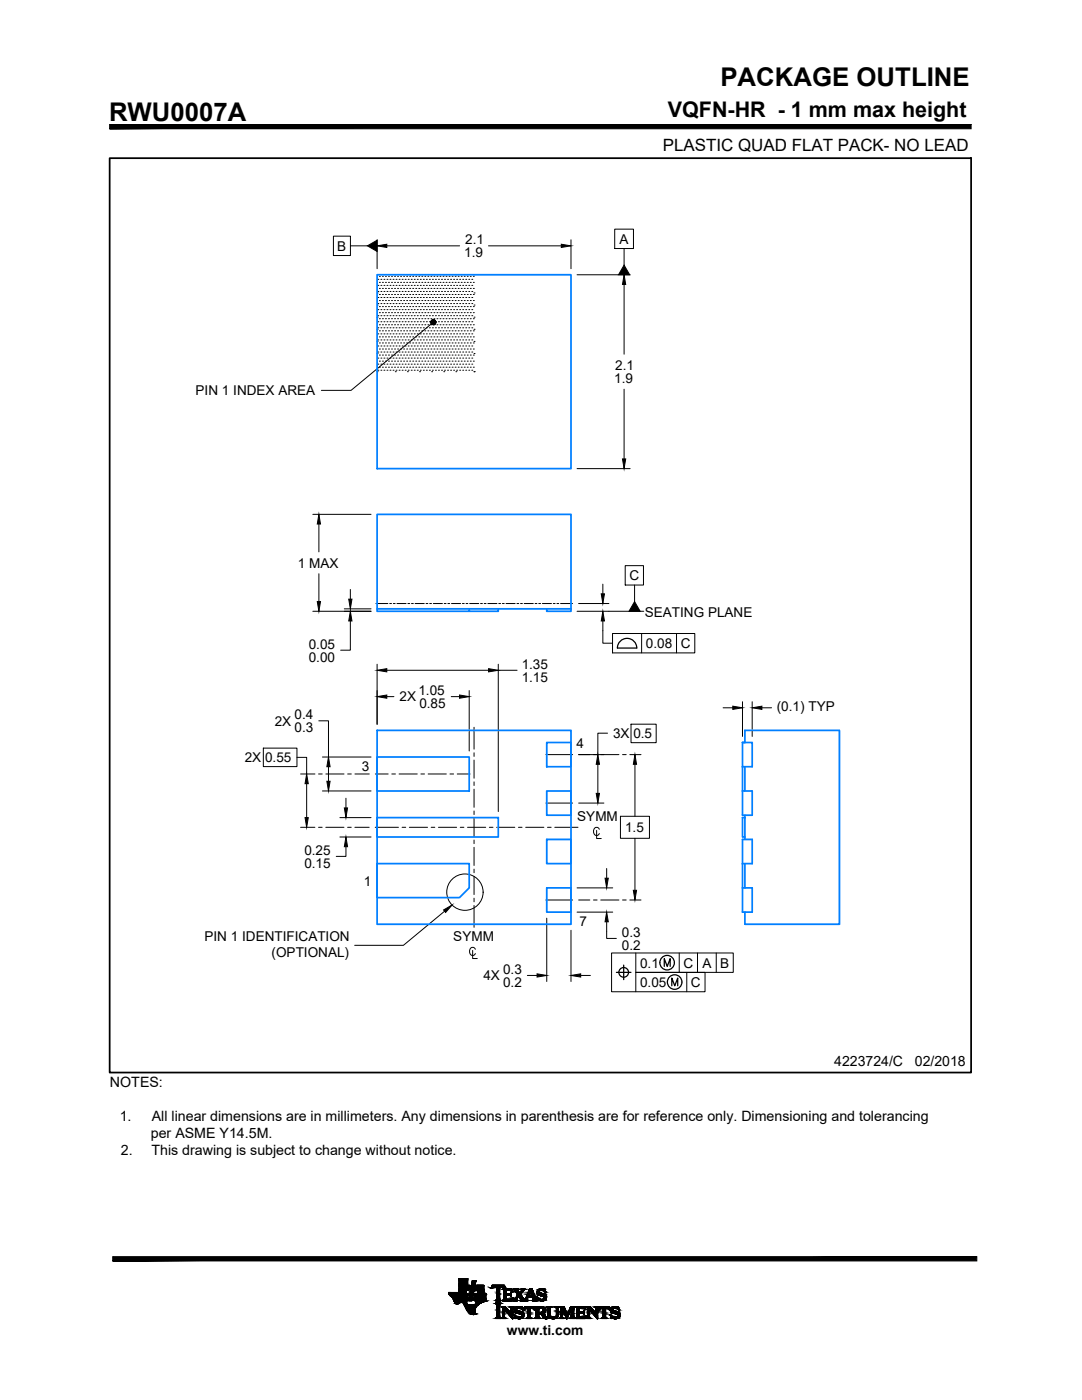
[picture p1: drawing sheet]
<svg xmlns="http://www.w3.org/2000/svg" width="216mm" height="279mm" viewBox="0 0 216 279" stroke-linecap="round" stroke-linejoin="round" font-family="sans-serif">
<defs><g id="words">
<g font-size="5.1">
<text x="143.7" y="17.1">PACKAGE OUTLINE</text>
<text x="21.8" y="24.1">RWU0007A</text>
</g>
<text font-size="4.3" x="133.3" y="23.4">VQFN-HR - 1 mm max height</text>
<text font-size="3.4" x="132.3" y="30.1">PLASTIC QUAD FLAT PACK- NO LEAD</text>
<g font-size="2.8">
<text x="166.5" y="212.8">4223724/C</text>
<text x="182.6" y="212.8">02/2018</text>
<text x="21.9" y="217">NOTES:</text>
<text x="23.9" y="223.8">1.</text>
<text x="30.1" y="227.2">per ASME Y14.5M.</text>
<text x="30.3" y="223.8">All linear dimensions are in millimeters. Any dimensions in parenthesis are for reference only. Dimensioning and tolerancing</text>
<text x="24.1" y="230.6">2.</text>
<text x="30.2" y="230.6">This drawing is subject to change without notice.</text>
</g>
<g font-size="2.7">
<text x="67.3" y="50">B</text>
<text x="92.6" y="51.4">1.9</text>
<text x="92.8" y="48.7">2.1</text>
<text x="123.6" y="48.6">A</text>
<text x="122.6" y="76.5">1.9</text>
<text x="122.8" y="73.9">2.1</text>
<text x="39" y="78.9">PIN 1 INDEX AREA</text>
<text x="59.4" y="113.3">1 MAX</text>
<text x="125.6" y="115.8">C</text>
<text x="128.7" y="123.1">SEATING PLANE</text>
<text x="61.6" y="129.4">0.05</text>
<text x="128.9" y="129.3">0.08</text>
<text x="135.8" y="129.3">C</text>
<text x="61.6" y="132.1">0.00</text>
<text x="104.1" y="133.4">1.35</text>
<text x="104.1" y="136.1">1.15</text>
<text x="58.8" y="143.5">0.4</text>
<text x="79.7" y="140">2X</text>
<text x="83.5" y="138.7">1.05</text>
<text x="83.7" y="141.3">0.85</text>
<text x="155" y="141.9">(0.1) TYP</text>
<text x="54.8" y="144.8">2X</text>
<text x="58.8" y="146.2">0.3</text>
<text x="115" y="149.3">4</text>
<text x="122.3" y="147.3">3X 0.5</text>
<text x="48.8" y="152.1">2X 0.55</text>
<text x="72.2" y="153.8">3</text>
<text x="115.2" y="163.8">SYMM</text>
<text x="124.7" y="166.1">1.5</text>
<text x="60.7" y="170.6">0.25</text>
<text x="60.7" y="173.2">0.15</text>
<text x="72.6" y="176.9">1</text>
<text x="115.7" y="184.8">7</text>
<text x="40.8" y="187.7">PIN 1 IDENTIFICATION</text>
<text x="54.2" y="191">(OPTIONAL)</text>
<text x="90.5" y="187.8">SYMM</text>
<text x="124.1" y="187">0.3</text>
<text x="124.1" y="189.6">0.2</text>
<text x="96.4" y="195.6">4X</text>
<text x="100.4" y="194.3">0.3</text>
<text x="100.4" y="197">0.2</text>
<text x="127.7" y="193.1">0.1</text>
<text x="127.7" y="197">0.05</text>
<text x="136.4" y="193.1">C</text>
<text x="137.9" y="197">C</text>
<text x="140.1" y="193.1">A</text>
<text x="143.7" y="193.1">B</text>
<text x="101.2" y="266.4">www.ti.com</text>
</g>
</g></defs>
<!-- layer: FORMAT-FINAL -->
<g fill="#000" stroke="#000" stroke-width=".2">
<path d="M91.6 257.9h1.4zM93.7 258.3h.7zM94.8 259.6h2.1zM94.9 259.6h.1zM95.1 256.6h1.4zM98 257.1h.1zM101.6 258.2h.4zM102.3 259.1h.1zM102.8 257.6h.6zM104 257.7h.3zM108 259.6h.2zM108 258.6h1z"/>
<path d="M108.2 258.7h.8zM108.5 258.8h.5zM94.4 262.3h.2zM94.4 262.3h.1zM104.5 261.4h.1zM108.6 263.1h.7zM108.9 263.2h.1zM113.1 263.1h.1zM113.3 262.1h.3zM116.2 261.8h.4zM119.5 261.4h.1z"/>
<path d="M21.9 24.8v.9l171.9-.9zM21.9 25.7l171.9-.9v.9z"/>
<path d="M22.5 250.8v.8l172.4-.8zM22.5 251.6l172.4-.8v.8z"/>
<path d="M90.8 260h.8zM90.8 260h.8z"/>
<path d="M90.8 260h.8zM90.8 260h.8z"/>
<path d="M90.7 259.9h1zM90.7 259.9l.9 .1z"/>
<path d="M90.7 259.9h1zM90.7 259.9h1z"/>
<path d="M90.7 259.9h1zM90.7 259.9h1z"/>
<path d="M90.7 259.9h1.1zM90.7 259.9h1z"/>
<path d="M90.7 259.8h1.1zM90.7 259.8l1.1 .1z"/>
<path d="M90.7 259.8h1.1zM90.7 259.8h1.1z"/>
<path d="M90.7 259.8h1.1zM90.7 259.8h1.1z"/>
<path d="M90.7 259.8h1.2zM90.7 259.8h1.1z"/>
<path d="M90.7 259.8h1.2zM90.7 259.8h1.2z"/>
<path d="M90.7 259.8h1.2zM90.7 259.8h1.2z"/>
<path d="M90.7 259.8h1.3zM90.7 259.8h1.2z"/>
<path d="M90.7 259.8h1.3zM90.7 259.8h1.3z"/>
<path d="M90.7 259.8h1.3zM90.7 259.8h1.3z"/>
<path d="M89.6 258.3h3.3zM89.6 258.3h3.3z"/>
<path d="M89.6 258.3h3.3zM89.6 258.3h3.3z"/>
<path d="M89.6 258.2h3.3zM89.6 258.2l3.3 .1z"/>
<path d="M89.6 258.2h3.3zM89.6 258.2h3.3z"/>
<path d="M89.6 258.2h3.3zM89.6 258.2h3.3z"/>
<path d="M89.6 258.2h3.3zM89.6 258.2h3.3z"/>
<path d="M89.6 258.2h3.3zM89.6 258.2h3.3z"/>
<path d="M89.6 258.2h3.3zM89.6 258.2h3.3z"/>
<path d="M89.6 258.2h3.3zM89.6 258.2h3.3z"/>
<path d="M89.6 258.1h3.4zM89.6 258.1l3.3 .1z"/>
<path d="M89.6 258.1h3.4zM89.6 258.1h3.4z"/>
<path d="M89.6 258.1h3.4zM89.6 258.1h3.4z"/>
<path d="M89.6 258.1h3.4zM89.6 258.1h3.4z"/>
<path d="M89.6 258.1h3.4zM89.6 258.1h3.4z"/>
<path d="M89.5 258h3.5zM89.5 258h3.5z"/>
<path d="M89.5 258h3.5zM89.5 258l3.5 .1z"/>
<path d="M91.6 257.9h1.4zM91.6 257.9h1.4zM91.6 257.9h1.4z"/>
<path d="M89.5 257.9h3.5zM89.5 257.9l3.5 .1z"/>
<path d="M91.6 257.9h1.4zM91.6 257.9h1.4z"/>
<path d="M91.6 257.9h1.4zM91.6 257.9h1.4z"/>
<path d="M91.6 257.9h1.4zM91.6 257.9h1.4z"/>
<path d="M91.6 257.9h1.4zM91.6 257.9h1.4z"/>
<path d="M91.6 257.9h1.4zM91.6 257.9h1.4z"/>
<path d="M91.6 257.9h1.4zM91.6 257.9h1.4z"/>
<path d="M91.6 257.9h1.4zM91.6 257.9h1.4z"/>
<path d="M91.6 257.8h1.4zM91.6 257.8l1.4 .1z"/>
<path d="M91.6 257.8h1.4zM91.6 257.8h1.4z"/>
<path d="M91.6 257.8h1.4zM91.6 257.8h1.4z"/>
<path d="M91.6 257.8h1.4zM91.6 257.8h1.4z"/>
<path d="M91.6 257.7h1.4zM91.6 257.7l1.4 .1z"/>
<path d="M91.6 257.7h1.4zM91.6 257.7h1.4z"/>
<path d="M91.6 257.7h1.4zM91.6 257.7h1.4z"/>
<path d="M91.6 257.6h1.5zM91.6 257.6l1.4 .1z"/>
<path d="M91.6 257.6h1.5zM91.6 257.6h1.5z"/>
<path d="M91.6 257.6h1.5zM91.6 257.6h1.5z"/>
<path d="M91.6 257.6h1.5zM91.6 257.6h1.5z"/>
<path d="M91.6 257.5h1.5zM91.6 257.5l1.5 .1z"/>
<path d="M91.6 257.5h1.5zM91.6 257.5h1.5z"/>
<path d="M91.6 257.5h1.5zM91.6 257.5h1.5z"/>
<path d="M91.6 257.5h1.5zM91.6 257.5h1.5z"/>
<path d="M91.6 257.5h1.5zM91.6 257.5h1.5z"/>
<path d="M91.6 257.5h1.5zM91.6 257.5h1.5z"/>
<path d="M91.6 257.5h1.5zM91.6 257.5h1.5z"/>
<path d="M91.6 257.4h1.5zM91.6 257.4h1.5z"/>
<path d="M91.6 257.4h1.5zM91.6 257.4l1.5 .1z"/>
<path d="M91.6 257.4h1.5zM91.6 257.4h1.5z"/>
<path d="M92.4 260h.7zM92.4 260h.7z"/>
<path d="M92.4 260h.7zM92.4 260h.7z"/>
<path d="M92.3 259.9h.8zM92.3 259.9l.8 .1z"/>
<path d="M92.3 259.9h.8zM92.3 259.9h.8z"/>
<path d="M92.3 259.9h.8zM92.3 259.9h.8z"/>
<path d="M92.3 259.9h.8zM92.3 259.9h.8z"/>
<path d="M92.2 259.9h.9zM92.2 259.9h.9z"/>
<path d="M92.2 259.8h.9zM92.2 259.8l.9 .1z"/>
<path d="M92.2 259.8h.9zM92.2 259.8h.9z"/>
<path d="M92.2 259.8h.9zM92.2 259.8h.9z"/>
<path d="M92.1 259.8h1zM92.1 259.8h1z"/>
<path d="M92.1 259.8h1zM92.1 259.8h1z"/>
<path d="M92 259.8h1.1zM92 259.8h1.1z"/>
<path d="M92.1 259.8h1zM92.1 259.8h1z"/>
<path d="M90.6 259.7h2.5zM90.6 259.7l2.5 .1z"/>
<path d="M90.6 259.7h2.5zM90.6 259.7h2.5z"/>
<path d="M90.6 259.6h2.6zM90.6 259.6l2.5 .1z"/>
<path d="M90.6 259.6h2.6zM90.6 259.6h2.6z"/>
<path d="M90.6 259.6h2.6zM90.6 259.6h2.6z"/>
<path d="M90.6 259.5h2.6zM90.6 259.5l2.6 .1z"/>
<path d="M90.5 259.5h2.7zM90.5 259.5h2.7z"/>
<path d="M90.5 259.5h2.7zM90.5 259.5h2.7z"/>
<path d="M90.5 259.5h2.7zM90.5 259.5h2.7z"/>
<path d="M90.5 259.5h2.7zM90.5 259.5h2.7z"/>
<path d="M90.5 259.5h2.7zM90.5 259.5h2.7z"/>
<path d="M90.5 259.5h2.7zM90.5 259.5h2.7z"/>
<path d="M90.5 259.5h2.7zM90.5 259.5h2.7z"/>
<path d="M90.5 259.5h2.7zM90.5 259.5h2.7z"/>
<path d="M90.5 259.4h2.7zM90.5 259.4l2.7 .1z"/>
<path d="M90.5 259.4h2.7zM90.5 259.4h2.7z"/>
<path d="M90.5 259.4h2.7zM90.5 259.4h2.7z"/>
<path d="M90.5 259.4h2.7zM90.5 259.4h2.7z"/>
<path d="M90.5 259.4h2.7zM90.5 259.4h2.7z"/>
<path d="M90.5 259.3h2.7zM90.5 259.3l2.7 .1z"/>
<path d="M90.5 259.3h2.7zM90.5 259.3h2.7z"/>
<path d="M90.5 259.3h2.7zM90.5 259.3h2.7z"/>
<path d="M90.5 259.3h2.7zM90.5 259.3h2.7z"/>
<path d="M90.5 259.3h2.7zM90.5 259.3h2.7z"/>
<path d="M90.4 259.2h2.8zM90.4 259.2l2.8 .1z"/>
<path d="M90.4 259.2h2.8zM90.4 259.2h2.8z"/>
<path d="M90.4 259.2h2.8zM90.4 259.2h2.8z"/>
<path d="M90.4 259.1h2.9zM90.4 259.1h2.9z"/>
<path d="M90.4 259.1h2.9zM90.4 259.1l2.8 .1z"/>
<path d="M90.3 259.1h3zM90.3 259.1h3z"/>
<path d="M90.3 259.1h3zM90.3 259.1h3z"/>
<path d="M90.3 259h3zM90.3 259l3 .1z"/>
<path d="M90.3 259h3zM90.3 259h3z"/>
<path d="M90.2 258.9h3.1zM90.2 258.9l3.1 .1z"/>
<path d="M90.1 258.9h3.2zM90.1 258.9h3.2z"/>
<path d="M91.6 255.2h1.7zM91.6 255.2h1.7z"/>
<path d="M91.6 255.2h1.7zM91.6 255.2h1.7z"/>
<path d="M91.6 255.2h1.7zM91.6 255.2h1.7z"/>
<path d="M91.6 255.2h1.7zM91.6 255.2h1.7z"/>
<path d="M91.6 255.2h1.7zM91.6 255.2h1.7z"/>
<path d="M91.6 255.2h1.7zM91.6 255.2h1.7z"/>
<path d="M91.6 255.2h1.7zM91.6 255.2h1.7z"/>
<path d="M91.6 255.2h1.7zM91.6 255.2h1.7z"/>
<path d="M91.6 255.2h1.7zM91.6 255.2h1.7z"/>
<path d="M91.6 255.2h1.7zM91.6 255.2h1.7z"/>
<path d="M91.6 255.2l1.7 .1zM91.6 255.2l1.7 .1z"/>
<path d="M91.6 255.3h1.7zM91.6 255.3h1.7z"/>
<path d="M91.6 255.3h1.7zM91.6 255.3h1.7z"/>
<path d="M91.6 255.3h1.7zM91.6 255.3h1.7z"/>
<path d="M91.6 255.3h1.7zM91.6 255.3h1.7z"/>
<path d="M91.6 255.3h1.7zM91.6 255.3h1.7z"/>
<path d="M91.6 255.3h1.7zM91.6 255.3h1.7z"/>
<path d="M91.6 255.3l1.7 .1zM91.6 255.3l1.7 .1z"/>
<path d="M91.6 255.4h1.7zM91.6 255.4h1.7z"/>
<path d="M91.6 255.4h1.7zM91.6 255.4h1.7z"/>
<path d="M91.6 255.4h1.7zM91.6 255.4h1.7z"/>
<path d="M91.6 255.4l1.7 .1zM91.6 255.4l1.7 .1z"/>
<path d="M91.6 255.5h1.7zM91.6 255.5h1.7z"/>
<path d="M91.6 255.5h1.7zM91.6 255.5h1.7z"/>
<path d="M91.6 255.5h1.7zM91.6 255.5h1.7z"/>
<path d="M91.6 255.5l1.7 .1zM91.6 255.5l1.7 .1z"/>
<path d="M91.6 255.6h1.7zM91.6 255.6h1.7zM91.6 255.6h1.7zM91.6 255.6h1.7z"/>
<path d="M91.6 255.6l1.7 .1v-.1zM91.6 255.6l1.7 .1h-1.7z"/>
<path d="M91.6 255.7h1.7zM91.6 255.7h1.7z"/>
<path d="M91.6 255.7l1.7 .1zM91.6 255.7l1.7 .1z"/>
<path d="M91.6 255.8h1.7zM91.6 255.8h1.7z"/>
<path d="M91.6 255.8l1.7 .1zM91.6 255.8l1.7 .1z"/>
<path d="M91.6 255.9l1.7 .1zM91.6 255.9l1.7 .1z"/>
<path d="M91.6 256h1.7zM91.6 256h1.7z"/>
<path d="M91.6 256l1.7 .1zM91.6 256l1.7 .1z"/>
<path d="M91.6 256.1l1.7 .1zM91.6 256.1l1.7 .1z"/>
<path d="M91.6 256.2h1.7zM91.6 256.2h1.7z"/>
<path d="M91.6 256.2h1.7zM91.6 256.2h1.7z"/>
<path d="M91.6 256.2l1.7 .1zM91.6 256.2l1.7 .1z"/>
<path d="M91.6 256.3h1.7zM91.6 256.3h1.7z"/>
<path d="M91.6 256.3h1.7zM91.6 256.3h1.7z"/>
<path d="M91.6 256.3l1.7 .1zM91.6 256.3l1.7 .1z"/>
<path d="M91.6 256.4h1.7zM91.6 256.4h1.7z"/>
<path d="M91.6 256.4h1.7zM91.6 256.4h1.7z"/>
<path d="M91.6 256.4l1.7 .1zM91.6 256.4l1.7 .1z"/>
<path d="M91.6 256.5h1.7zM91.6 256.5h1.7z"/>
<path d="M91.6 256.5h1.7zM91.6 256.5h1.7z"/>
<path d="M91.6 256.5h1.7zM91.6 256.5h1.7z"/>
<path d="M91.6 256.5h1.7zM91.6 256.5h1.7z"/>
<path d="M90.1 258.8h3.2zM90.1 258.8l3.2 .1zM90.1 258.9h3.2zM90.1 258.9h3.2z"/>
<path d="M90 258.8h3.3zM90 258.8h3.3z"/>
<path d="M89.9 258.7h3.4zM89.9 258.7l3.4 .1z"/>
<path d="M89.9 258.7h3.4zM89.9 258.7h3.4z"/>
<path d="M89.9 258.6h3.5zM89.9 258.6l3.4 .1z"/>
<path d="M89.8 258.6h3.6zM89.8 258.6h3.6z"/>
<path d="M89.8 258.5h3.6zM89.8 258.5l3.6 .1z"/>
<path d="M89.8 258.5h3.6zM89.8 258.5h3.6z"/>
<path d="M89.8 258.5h3.6zM89.8 258.5h3.6z"/>
<path d="M89.8 258.5h3.6zM89.8 258.5h3.6z"/>
<path d="M89.7 258.5h3.7zM89.7 258.5h3.7z"/>
<path d="M89.7 258.5h3.7zM89.7 258.5h3.7z"/>
<path d="M89.7 258.4h3.7zM89.7 258.4h3.7z"/>
<path d="M89.7 258.4h3.7zM89.7 258.4l3.7 .1z"/>
<path d="M89.7 258.4h3.7zM89.7 258.4h3.7z"/>
<path d="M89.7 258.4h3.7zM89.7 258.4h3.7z"/>
<path d="M89.6 258.3h3.8zM89.6 258.3l3.8 .1z"/>
<path d="M89.6 258.3h3.8zM89.6 258.3h3.8z"/>
<path d="M89.6 258.3h3.8zM89.6 258.3h3.8z"/>
<path d="M89.6 258.3h3.8zM89.6 258.3h3.8z"/>
<path d="M89.6 258.3h3.8zM89.6 258.3h3.8z"/>
<path d="M89.6 258.3h3.8zM89.6 258.3h3.8z"/>
<path d="M89.6 258.3h3.8zM89.6 258.3h3.8z"/>
<path d="M89.6 258.3h3.8zM89.6 258.3h3.8z"/>
<path d="M91.6 257.4h2zM91.6 257.4h2z"/>
<path d="M91.6 257.4h2zM91.6 257.4h2z"/>
<path d="M91.6 257.4h2zM91.6 257.4h2z"/>
<path d="M91.6 257.4h2zM91.6 257.4h2z"/>
<path d="M91.6 257.4h2zM91.6 257.4h2z"/>
<path d="M91.6 257.4h2zM91.6 257.4h2z"/>
<path d="M91.6 257.3h2zM91.6 257.3l2 .1z"/>
<path d="M91.6 257.3h2zM91.6 257.3h2z"/>
<path d="M91.6 257.3h2zM91.6 257.3h2z"/>
<path d="M91.6 257.3h2zM91.6 257.3h2z"/>
<path d="M91.6 257.3h2zM91.6 257.3h2z"/>
<path d="M91.6 257.2h2zM91.6 257.2l2 .1z"/>
<path d="M91.6 257.2h2zM91.6 257.2h2z"/>
<path d="M91.6 257.1h2zM91.6 257.1l2 .1z"/>
<path d="M91.6 257.1h2.1zM91.6 257.1h2z"/>
<path d="M91.6 257.1h2.1zM91.6 257.1h2.1z"/>
<path d="M91.6 257h2.1zM91.6 257l2.1 .1z"/>
<path d="M91.6 257h2.1zM91.6 257h2.1z"/>
<path d="M91.6 256.9h2.1zM91.6 256.9l2.1 .1z"/>
<path d="M91.6 256.9h2.1zM91.6 256.9h2.1z"/>
<path d="M91.6 256.8h2.1zM91.6 256.8l2.1 .1z"/>
<path d="M91.6 256.7h2.1zM91.6 256.7h2.1z"/>
<path d="M91.6 256.7h2.1zM91.6 256.7l2.1 .1z"/>
<path d="M91.6 256.7h2.1zM91.6 256.7h2.1z"/>
<path d="M91.6 256.7h2.1zM91.6 256.7h2.1z"/>
<path d="M91.6 256.6h2.2zM91.6 256.6l2.1 .1z"/>
<path d="M91.6 256.6h2.2zM91.6 256.6h2.2z"/>
<path d="M91.6 256.6h2.2zM91.6 256.6h2.2z"/>
<path d="M91.6 256.6h2.2zM91.6 256.6h2.2z"/>
<path d="M91.6 256.5l2.2 .1zM91.6 256.5l2.2 .1z"/>
<path d="M91.6 256.6h2.2zM91.6 256.6h2.2z"/>
<path d="M91.6 256.5h2.2zM91.6 256.5h2.2z"/>
<path d="M91.6 256.5h2.2zM91.6 256.5h2.2z"/>
<path d="M91.6 256.5h2.2zM91.6 256.5h2.2z"/>
<path d="M93.5 259.6h.7zM93.5 259.6h.7z"/>
<path d="M93.5 259.6h.7zM93.5 259.6h.7z"/>
<path d="M93.5 259.5h.7zM93.5 259.5l.7 .1z"/>
<path d="M93.5 259.5h.7zM93.5 259.5h.7z"/>
<path d="M93.5 259.5h.7zM93.5 259.5h.7zM93.5 259.5h.7zM93.5 259.5h.7z"/>
<path d="M93.5 259.5h.7zM93.5 259.5h.7zM93.5 259.5h.7zM93.5 259.5h.7z"/>
<path d="M93.5 259.5h.7zM93.5 259.5h.7zM93.5 259.5h.7zM93.5 259.5h.7z"/>
<path d="M93.5 259.4h.7zM93.5 259.4l.7 .1zM93.5 259.5h.7zM93.5 259.5h.7z"/>
<path d="M93.5 259.4h.7zM93.5 259.4h.7zM93.5 259.4h.7zM93.5 259.4h.7z"/>
<path d="M93.5 259.4h.7zM93.5 259.4h.7zM93.5 259.4h.7zM93.5 259.4h.7z"/>
<path d="M93.5 259.3h.7zM93.5 259.3l.7 .1zM93.5 259.4h.7zM93.5 259.4h.7z"/>
<path d="M93.5 259.3h.7zM93.5 259.3h.7zM93.5 259.3h.7zM93.5 259.3h.7z"/>
<path d="M93.5 259.2h.7zM93.5 259.2l.7 .1zM93.5 259.3h.7zM93.5 259.3h.7z"/>
<path d="M93.6 259.2h.7zM93.6 259.2h.7z"/>
<path d="M93.6 259.2h.7zM93.6 259.2h.6zM93.5 259.2h.7zM93.5 259.2h.7z"/>
<path d="M93.6 259.1h.7zM93.6 259.1l.7 .1z"/>
<path d="M93.6 259.1h.7zM93.6 259.1h.7zM93.6 259.1h.7zM93.6 259.1h.7z"/>
<path d="M93.6 259h.7zM93.6 259l.7 .1zM93.6 259.1h.7zM93.6 259.1h.7z"/>
<path d="M93.6 259h.7zM93.6 259h.7zM93.6 259h.7zM93.6 259h.7z"/>
<path d="M93.6 258.9l.7 .1v-.1zM93.6 258.9l.7 .1h-.7zM93.6 259h.7zM93.6 259h.7z"/>
<path d="M93.6 258.7l.7 .2v-.2zM93.6 258.7l.7 .2h-.7zM93.6 258.9h.7zM93.6 258.9h.7z"/>
<path d="M93.7 258.6l.6 .1 .1-.1zM93.7 258.6l.6 .1h-.7zM93.6 258.7h.7zM93.6 258.7h.7z"/>
<path d="M93.7 258.5l.7 .1v-.1zM93.7 258.5l.7 .1h-.7zM93.7 258.6h.7zM93.7 258.6h.7z"/>
<path d="M93.7 258.3l.7 .2v-.2zM93.7 258.3l.7 .2h-.7zM93.7 258.5h.7zM93.7 258.5h.7z"/>
<path d="M93.8 258l.6 .3 .1-.3zM93.8 258l.6 .3h-.7zM93.7 258.3h.7z"/>
<path d="M93.8 257.8l.7 .2v-.2zM93.8 257.8l.7 .2h-.7zM93.8 258h.7zM93.8 258h.7z"/>
<path d="M93.9 257.6l.6 .2 .1-.2zM93.9 257.6l.6 .2h-.7zM93.8 257.8h.7zM93.8 257.8h.7z"/>
<path d="M93.9 257.5l.7 .1v-.1zM93.9 257.5l.7 .1h-.7zM93.9 257.6h.7zM93.9 257.6h.7z"/>
<path d="M93.9 257.4l.7 .1v-.1zM93.9 257.4l.7 .1h-.7zM93.9 257.5h.7zM93.9 257.5h.7z"/>
<path d="M93.9 257.2l.7 .2v-.2zM93.9 257.2l.7 .2h-.7zM93.9 257.4h.7zM93.9 257.4h.7z"/>
<path d="M94 257.1l.6 .1 .1-.1zM94 257.1l.6 .1h-.7zM93.9 257.2h.7zM93.9 257.2h.7z"/>
<path d="M94 257.1h.7zM94 257.1h.7zM94 257.1h.7zM94 257.1h.7z"/>
<path d="M94 257h.7zM94 257l.7 .1zM94 257.1h.7zM94 257.1h.7z"/>
<path d="M94 257h.7zM94 257h.7zM94 257h.7zM94 257h.7z"/>
<path d="M94 256.9h.7zM94 256.9l.7 .1zM94 257h.7zM94 257h.7z"/>
<path d="M94 256.9h.7zM94 256.9h.7zM94 256.9h.7zM94 256.9h.7z"/>
<path d="M94 256.8h.7zM94 256.8l.7 .1zM94 256.9h.7zM94 256.9h.7z"/>
<path d="M94 256.8h.7zM94 256.8h.7zM94 256.8h.7zM94 256.8h.7z"/>
<path d="M94.7 258.3h2.2zM94.7 258.3h2.2z"/>
<path d="M94 256.7h.7zM94 256.7l.7 .1zM94 256.8h.7zM94 256.8h.7z"/>
<path d="M94.1 256.7h.7zM94.1 256.7h.6zM94 256.7h.7zM94 256.7h.7z"/>
<path d="M94.1 256.7h.7zM94.1 256.7h.7zM94.1 256.7h.7zM94.1 256.7h.7z"/>
<path d="M94.1 256.6h.7zM94.1 256.6l.7 .1zM94.1 256.7h.7zM94.1 256.7h.7z"/>
<path d="M94.1 256.6h.7zM94.1 256.6h.7zM94.1 256.6h.7zM94.1 256.6h.7z"/>
<path d="M94.1 256.6h.7zM94.1 256.6h.7zM94.1 256.6h.7zM94.1 256.6h.7z"/>
<path d="M94.1 256.6h.7zM94.1 256.6h.7zM94.1 256.6h.7zM94.1 256.6h.7z"/>
<path d="M94.1 256.5h.7zM94.1 256.5l.7 .1zM94.1 256.6h.7zM94.1 256.6h.7z"/>
<path d="M94.1 256.5h.7zM94.1 256.5h.7zM94.1 256.5h.7zM94.1 256.5h.7z"/>
<path d="M94.1 256.5h.7zM94.1 256.5h.7zM94.1 256.5h.7zM94.1 256.5h.7z"/>
<path d="M94.1 256.5h.7zM94.1 256.5h.7zM94.1 256.5h.7zM94.1 256.5h.7z"/>
<path d="M94.8 259.6h2.1zM95 259.6h1.9zM95 259.6h1.9z"/>
<path d="M94.1 256.2h.7zM94.1 256.2h.7z"/>
<path d="M94.1 256.2h.7zM94.1 256.2h.7zM94.1 256.2h.7zM94.1 256.2h.7z"/>
<path d="M94.1 256.2h.7zM94.1 256.2h.7zM94.1 256.2h.7zM94.1 256.2h.7z"/>
<path d="M94.1 256.2h.7zM94.1 256.2h.7zM94.1 256.2h.7zM94.1 256.2h.7z"/>
<path d="M94.1 256.2h.7zM94.1 256.2h.7zM94.1 256.2h.7zM94.1 256.2h.7z"/>
<path d="M94.2 256.2h.6zM94.2 256.2h.6zM94.1 256.2h.7zM94.1 256.2h.7z"/>
<path d="M94.2 256.2h.7zM94.2 256.2h.6zM94.2 256.2h.6zM94.2 256.2h.6z"/>
<path d="M94.2 256.1h.7zM94.2 256.1l.7 .1zM94.2 256.2h.7zM94.2 256.2h.7z"/>
<path d="M94.2 256.1h.7zM94.2 256.1h.7zM94.2 256.1h.7zM94.2 256.1h.7z"/>
<path d="M94.2 256h.7zM94.2 256l.7 .1zM94.2 256.1h.7zM94.2 256.1h.7z"/>
<path d="M94.2 256h.7zM94.2 256h.7zM94.2 256h.7zM94.2 256h.7z"/>
<path d="M94.2 255.9h.7zM94.2 255.9l.7 .1zM94.2 256h.7zM94.2 256h.7z"/>
<path d="M94.2 255.8h.7zM94.2 255.8l.7 .1zM94.2 255.9h.7zM94.2 255.9h.7z"/>
<path d="M94.2 255.8h.7zM94.2 255.8h.7zM94.2 255.8h.7zM94.2 255.8h.7z"/>
<path d="M94.2 255.7h.7zM94.2 255.7l.7 .1zM94.2 255.8h.7zM94.2 255.8h.7z"/>
<path d="M94.3 255.7h.6zM94.3 255.7h.6zM94.2 255.7h.7zM94.2 255.7h.7z"/>
<path d="M94.3 255.6h.7zM94.3 255.6l.6 .1zM94.3 255.7h.6zM94.3 255.7h.6z"/>
<path d="M94.3 255.6h.7zM94.3 255.6h.7zM94.3 255.6h.7zM94.3 255.6h.7z"/>
<path d="M94.3 255.6h.7zM94.3 255.6h.7zM94.3 255.6h.7zM94.3 255.6h.7z"/>
<path d="M94.3 255.6h.7zM94.3 255.6h.7zM94.3 255.6h.7zM94.3 255.6h.7z"/>
<path d="M94.3 255.6h.7zM94.3 255.6h.7zM94.3 255.6h.7zM94.3 255.6h.7z"/>
<path d="M94.3 255.6h.7zM94.3 255.6h.7zM94.3 255.6h.7zM94.3 255.6h.7z"/>
<path d="M94.3 255.6h.7zM94.3 255.6h.7zM94.3 255.6h.7zM94.3 255.6h.7z"/>
<path d="M94.3 255.6h.7zM94.3 255.6h.7zM94.3 255.6h.7zM94.3 255.6h.7z"/>
<path d="M94.9 259.6h.1zM94.9 259.6h.1z"/>
<path d="M95 259.6h1.9zM95 259.6h1.9z"/>
<path d="M94.9 260h1.2zM94.9 260h1.1z"/>
<path d="M94.9 259.9h1.3zM94.9 259.9l1.2 .1z"/>
<path d="M94.9 259.9h1.4zM94.9 259.9h1.3z"/>
<path d="M94.9 259.9h1.4zM94.9 259.9h1.4z"/>
<path d="M94.9 259.9h1.4zM94.9 259.9h1.4z"/>
<path d="M94.9 259.8h1.5zM94.9 259.8l1.4 .1z"/>
<path d="M94.9 259.8h1.5zM94.9 259.8h1.5z"/>
<path d="M94.9 259.8h1.6zM94.9 259.8h1.5z"/>
<path d="M95.1 256.5h1.4zM95.1 256.5h1.4zM95.1 256.5h1.4zM95.1 256.5h1.4z"/>
<path d="M95.1 256.5h1.4zM95.1 256.5h1.4zM95.1 256.5h1.4zM95.1 256.5h1.4z"/>
<path d="M95.1 256.5h1.4zM95.1 256.5h1.4zM95.1 256.5h1.4zM95.1 256.5h1.4z"/>
<path d="M95.1 256.5l1.4 .1zM95.1 256.5l1.4 .1zM95.1 256.6h1.4zM95.1 256.6h1.4z"/>
<path d="M95.1 256.6h1.4zM95.1 256.6h1.4zM95.1 256.6h1.4zM95.1 256.6h1.4z"/>
<path d="M95.1 256.6h1.4zM95.1 256.6h1.4zM95.1 256.6h1.4z"/>
<path d="M95.1 256.6h1.4zM95.1 256.6h1.4zM95.1 256.6h1.4zM95.1 256.6h1.4z"/>
<path d="M95.1 256.6l1.4 .1zM95.1 256.6l1.4 .1z"/>
<path d="M95.1 256.7h1.4zM95.1 256.7h1.4z"/>
<path d="M95.1 256.7h1.4zM95.1 256.7h1.4z"/>
<path d="M95 256.7h1.5zM95 256.7h1.5z"/>
<path d="M95 256.7h1.5zM95 256.7h1.5z"/>
<path d="M95 256.7h1.5zM95 256.7h1.5z"/>
<path d="M95 256.7l1.5 .1zM95 256.7l1.5 .1z"/>
<path d="M95 256.8h1.5zM95 256.8h1.5z"/>
<path d="M95 256.8l1.5 .1zM95 256.8l1.5 .1z"/>
<path d="M95 256.9h1.5zM95 256.9h1.5z"/>
<path d="M95 256.9l1.5 .1zM95 256.9l1.5 .1z"/>
<path d="M95 257h1.5zM95 257h1.5z"/>
<path d="M95 257l1.5 .1zM95 257l1.5 .1z"/>
<path d="M95 257.1h1.5zM95 257.1h1.5z"/>
<path d="M95 257.1h1.5zM95 257.1h1.5z"/>
<path d="M95 257.1h1.5zM95 257.1h1.5z"/>
<path d="M95 257.1l1.5 .1zM95 257.1l1.5 .1z"/>
<path d="M94.9 257.2h1.6zM94.9 257.2h1.6z"/>
<path d="M94.9 257.2h1.6zM94.9 257.2h1.6z"/>
<path d="M94.9 257.2l1.6 .1zM94.9 257.2l1.6 .1z"/>
<path d="M94.9 257.3h1.6zM94.9 257.3h1.6z"/>
<path d="M94.9 257.3h1.6zM94.9 257.3h1.6z"/>
<path d="M94.9 257.3h1.6zM94.9 257.3h1.6z"/>
<path d="M94.9 257.3h1.6zM94.9 257.3h1.6z"/>
<path d="M94.9 257.3h1.6zM94.9 257.3h1.6z"/>
<path d="M94.9 257.3h1.6zM94.9 257.3h1.6z"/>
<path d="M94.9 257.3l1.6 .1zM94.9 257.3l1.6 .1z"/>
<path d="M94.9 257.4h1.6zM94.9 257.4h1.6z"/>
<path d="M94.9 257.4h1.6zM94.9 257.4h1.6z"/>
<path d="M94.9 257.4h1.6zM94.9 257.4h1.6z"/>
<path d="M94.9 257.4h1.6zM94.9 257.4h1.6z"/>
<path d="M94.9 257.4h1.6zM94.9 257.4h1.6z"/>
<path d="M94.9 257.4h1.6zM94.9 257.4h1.6z"/>
<path d="M94.9 257.4h1.6zM94.9 257.4h1.6zM94.9 257.4h1.6zM94.9 257.4h1.6z"/>
<path d="M94.9 257.4h1.6zM94.9 257.4h1.6z"/>
<path d="M94.9 257.4h1.6zM94.9 257.4h1.6z"/>
<path d="M94.9 257.4h1.6zM94.9 257.4h1.6z"/>
<path d="M95.4 257.4h1.1zM95.4 257.4h1.1z"/>
<path d="M95.4 257.4h1.1zM95.4 257.4h1.1z"/>
<path d="M95.4 257.4l1.1 .1zM95.4 257.4l1.1 .1z"/>
<path d="M95.4 257.5h1.1zM95.4 257.5h1.1z"/>
<path d="M95.4 257.5h1.1zM95.4 257.5h1.1z"/>
<path d="M95.4 257.5h1.1zM95.4 257.5h1.1z"/>
<path d="M95.4 257.5h1.1zM95.4 257.5h1.1z"/>
<path d="M95.4 257.5h1.1zM95.4 257.5h1.1z"/>
<path d="M95.4 257.5l1.1 .1zM95.4 257.5l1.1 .1z"/>
<path d="M95.4 257.6h1.1zM95.4 257.6h1.1z"/>
<path d="M95.4 257.6h1.1zM95.4 257.6h1.1z"/>
<path d="M94.9 259.8h1.6zM94.9 259.8h1.6z"/>
<path d="M95.4 257.6h1.1zM95.4 257.6h1.1z"/>
<path d="M95.4 257.6l1.1 .1zM95.4 257.6l1.1 .1z"/>
<path d="M95.4 257.7h1.2zM95.4 257.7h1.2z"/>
<path d="M95.4 257.7h1.2zM95.4 257.7h1.2z"/>
<path d="M95.4 257.7l1.2 .1zM95.4 257.7l1.2 .1z"/>
<path d="M95.4 257.8h1.2zM95.4 257.8h1.2z"/>
<path d="M95.3 257.8h1.3zM95.3 257.8h1.3z"/>
<path d="M95 259.8h1.6zM95 259.8h1.6z"/>
<path d="M95 259.8h1.6zM95 259.8h1.5z"/>
<path d="M95.3 257.8h1.3zM95.3 257.8h1.3z"/>
<path d="M95.3 257.8l1.3 .1zM95.3 257.8l1.3 .1z"/>
<path d="M95.3 257.9h1.3zM95.3 257.9h1.3z"/>
<path d="M95.3 257.9h1.3zM95.3 257.9h1.3z"/>
<path d="M95.3 257.9l1.4 .1zM95.3 257.9l1.4 .1z"/>
<path d="M95 259.8h1.7zM95 259.8h1.6z"/>
<path d="M95.3 258h1.4zM95.3 258h1.4z"/>
<path d="M95.3 258h1.4zM95.3 258h1.4z"/>
<path d="M95.3 258l1.4 .1zM95.3 258l1.4 .1z"/>
<path d="M95 259.7h1.7zM95 259.7l1.7 .1z"/>
<path d="M95.3 258.1h1.4zM95.3 258.1h1.4z"/>
<path d="M95.3 258.1h1.5zM95.3 258.1h1.5z"/>
<path d="M95 259.7h1.8zM95 259.7h1.7z"/>
<path d="M95.3 258.1h1.5zM95.3 258.1h1.5z"/>
<path d="M95.3 258.1h1.5zM95.3 258.1h1.5z"/>
<path d="M95 259.7h1.8zM95 259.7h1.8z"/>
<path d="M95.3 258.1h1.5zM95.3 258.1h1.5z"/>
<path d="M95.3 258.1l1.5 .1zM95.3 258.1l1.5 .1z"/>
<path d="M95 259.7h1.8zM95 259.7h1.8z"/>
<path d="M95.3 258.2h1.5zM95.3 258.2h1.5z"/>
<path d="M95.3 258.2h1.5zM95.3 258.2h1.5z"/>
<path d="M95.3 258.2h1.5zM95.3 258.2h1.5z"/>
<path d="M95.3 258.2h1.6zM95.3 258.2h1.6z"/>
<path d="M95 259.7h1.8zM95 259.7h1.8z"/>
<path d="M95.3 258.2h1.6zM95.3 258.2h1.6z"/>
<path d="M95.3 258.2h1.6zM95.3 258.2h1.6z"/>
<path d="M95.3 258.2h1.6zM95.3 258.2h1.6z"/>
<path d="M95 259.7h1.9zM95 259.7h1.8z"/>
<path d="M95.3 258.2h1.6zM95.3 258.2h1.6z"/>
<path d="M95.3 258.2h1.6zM95.3 258.2h1.6z"/>
<path d="M95.3 258.2h1.6zM95.3 258.2h1.6z"/>
<path d="M95 259.7h1.9zM95 259.7h1.9z"/>
<path d="M95.3 258.2h1.6zM95.3 258.2h1.6z"/>
<path d="M95.3 258.2h1.6zM95.3 258.2h1.6z"/>
<path d="M95 259.7h1.9zM95 259.7h1.9z"/>
<path d="M95 259.7h1.9zM95 259.7h1.9z"/>
<path d="M95.3 258.2h1.6zM95.3 258.2h1.6z"/>
<path d="M95.3 258.2h1.6zM95.3 258.2h1.6z"/>
<path d="M95.3 258.2l1.6 .1zM95.3 258.2l1.6 .1z"/>
<path d="M95.3 258.3h1.6zM95.3 258.3h1.6z"/>
<path d="M95.3 258.3h1.6zM95.3 258.3h1.6z"/>
<path d="M95.3 258.3h1.6zM95.3 258.3h1.6z"/>
<path d="M94.7 258.3h2.2zM94.7 258.3h2.2z"/>
<path d="M94.7 258.3h2.2zM94.7 258.3h2.2z"/>
<path d="M94.7 258.3h2.2zM94.7 258.3h2.2z"/>
<path d="M94.7 258.3h2.2zM94.7 258.3h2.2z"/>
<path d="M94.7 258.3h2.2zM94.7 258.3h2.2z"/>
<path d="M94.7 258.3h2.2zM94.7 258.3h2.2z"/>
<path d="M94.7 258.3h2.2zM94.7 258.3h2.2z"/>
<path d="M94.7 258.3h2.2zM94.7 258.3h2.2z"/>
<path d="M94.7 258.3h2.2zM94.7 258.3h2.2z"/>
<path d="M94.7 258.3h2.2zM94.7 258.3h2.2z"/>
<path d="M94.7 258.3l2.2 .1zM94.7 258.3l2.2 .1zM94.7 258.4h2.2zM94.7 258.4h2.2z"/>
<path d="M94.7 258.4h2.2zM94.7 258.4h2.2z"/>
<path d="M94.7 258.4h2.2zM94.7 258.4h2.2z"/>
<path d="M94.7 258.4h2.2zM94.7 258.4h2.2z"/>
<path d="M94.7 258.4l2.2 .1zM94.7 258.4l2.2 .1z"/>
<path d="M94.7 258.5h2.2zM94.7 258.5h2.2z"/>
<path d="M94.7 258.5h2.2zM94.7 258.5h2.2z"/>
<path d="M94.7 258.5h2.2zM94.7 258.5h2.2z"/>
<path d="M94.7 258.5h2.2zM94.7 258.5h2.2z"/>
<path d="M94.7 258.5l2.2 .1zM94.7 258.5l2.2 .1z"/>
<path d="M94.7 258.6h2.2zM94.7 258.6h2.2z"/>
<path d="M94.7 258.6h2.2zM94.7 258.6h2.2z"/>
<path d="M94.7 258.6l2.2 .1zM94.7 258.6l2.2 .1z"/>
<path d="M94.7 258.7l2.2 .1zM94.7 258.7l2.2 .1z"/>
<path d="M94.6 258.8h2.3zM94.6 258.8h2.3z"/>
<path d="M94.6 258.8l2.3 .1v-.1zM94.6 258.8l2.3 .1h-2.3z"/>
<path d="M94.6 258.9h2.3zM94.6 258.9h2.3z"/>
<path d="M94.6 258.9l2.3 .1zM94.6 258.9l2.3 .1z"/>
<path d="M94.6 259h2.3zM94.6 259h2.3z"/>
<path d="M94.6 259h2.3zM94.6 259h2.3z"/>
<path d="M94.6 259l2.3 .1zM94.6 259l2.3 .1z"/>
<path d="M94.6 259.1h2.3zM94.6 259.1h2.3z"/>
<path d="M94.6 259.1h2.3zM94.6 259.1h2.3z"/>
<path d="M94.6 259.1h2.3zM94.6 259.1h2.3z"/>
<path d="M94.6 259.1h2.3zM94.6 259.1h2.3z"/>
<path d="M94.6 259.1h2.3zM94.6 259.1h2.3z"/>
<path d="M94.6 259.1l2.3 .1zM94.6 259.1l2.3 .1z"/>
<path d="M94.6 259.2h2.3zM94.6 259.2h2.3zM94.6 259.2h2.3zM94.6 259.2h2.3z"/>
<path d="M94.6 259.2h2.3zM94.6 259.2h2.3z"/>
<path d="M94.6 259.2h2.3zM94.6 259.2h2.3z"/>
<path d="M94.5 259.2h2.4zM94.5 259.2h2.4z"/>
<path d="M94.5 259.2l2.4 .1zM94.5 259.2l2.4 .1z"/>
<path d="M94.5 259.3h2.4zM94.5 259.3h2.4z"/>
<path d="M94.5 259.3h2.4zM94.5 259.3h2.4z"/>
<path d="M94.5 259.3h2.4zM94.5 259.3h2.4z"/>
<path d="M94.5 259.3h2.4zM94.5 259.3h2.4z"/>
<path d="M94.5 259.3l2.4 .1zM94.5 259.3l2.4 .1z"/>
<path d="M94.5 259.4h2.4zM94.5 259.4h2.4z"/>
<path d="M94.5 259.4h2.4zM94.5 259.4h2.4z"/>
<path d="M94.5 259.4h2.4zM94.5 259.4h2.4z"/>
<path d="M94.5 259.4h2.4zM94.5 259.4h2.4z"/>
<path d="M94.5 259.4l2.4 .1zM94.5 259.4l2.4 .1z"/>
<path d="M94.5 259.5h2.4zM94.5 259.5h2.4z"/>
<path d="M94.5 259.5h2.4zM94.5 259.5h2.4z"/>
<path d="M94.5 259.5h2.4zM94.5 259.5h2.4z"/>
<path d="M94.5 259.5h2.4zM94.5 259.5h2.4z"/>
<path d="M94.5 259.5h2.4zM94.5 259.5h2.4z"/>
<path d="M94.6 259.5h2.3zM94.6 259.5h2.3z"/>
<path d="M94.6 259.5h2.3zM94.6 259.5h2.3z"/>
<path d="M94.6 259.5h2.3zM94.6 259.5h2.3z"/>
<path d="M94.6 259.5h2.3zM94.6 259.5h2.3z"/>
<path d="M94.6 259.5l2.3 .1zM94.6 259.5l2.3 .1z"/>
<path d="M94.6 259.6h2.3zM94.6 259.6h2.3z"/>
<path d="M94.7 259.6h2.2zM94.7 259.6h2.2z"/>
<path d="M94.7 259.6h2.2zM94.7 259.6h2.2z"/>
<path d="M94.7 259.6h2.2zM94.7 259.6h2.2zM94.8 259.6h2.1z"/>
<path d="M94.8 259.6h2.1zM94.8 259.6h2.1z"/>
<path d="M94.8 259.6h2.1zM94.8 259.6h2.1zM94.8 259.6h2.1z"/>
<path d="M95 259.6h1.9zM95 259.6h1.9z"/>
<path d="M95 259.6h1.9zM95 259.6h1.9z"/>
<path d="M95 259.6h1.9zM95 259.6h1.9z"/>
<path d="M95 259.6h1.9zM95 259.6h1.9z"/>
<path d="M95 259.6h1.9zM95 259.6h1.9z"/>
<path d="M95 259.6h1.9zM95 259.6h1.9z"/>
<path d="M95 259.6h1.9zM95 259.6h1.9z"/>
<path d="M95 259.6h1.9zM95 259.6h1.9z"/>
<path d="M95 259.6h1.9zM95 259.6h1.9zM95 259.6h1.9zM95 259.6h1.9z"/>
<path d="M95 259.6l1.9 .1zM95 259.6l1.9 .1z"/>
<path d="M95 259.7h1.9zM95 259.7h1.9z"/>
<path d="M95 259.7h1.9zM95 259.7h1.9z"/>
<path d="M95 259.7h1.9zM95 259.7h1.9z"/>
<path d="M95 259.7h1.9zM95 259.7h1.9zM95 259.7h1.9zM95 259.7h1.9z"/>
<path d="M98 257h.1zM98 257l.1 .1z"/>
<path d="M98 257h.1zM98 257h.1z"/>
<path d="M98 257h.2zM98 257h.1z"/>
<path d="M98 257h.2zM98 257h.2z"/>
<path d="M98 257h.2zM98 257h.2z"/>
<path d="M98 257h.2zM98 257h.2z"/>
<path d="M98 256.9h.2zM98 256.9l.2 .1z"/>
<path d="M98 256.9h.3zM98 256.9h.2z"/>
<path d="M98.1 256.9h.2zM98.1 256.9h.2z"/>
<path d="M98.1 256.9h.2zM98.1 256.9h.2z"/>
<path d="M98.1 256.9h.3zM98.1 256.9h.2z"/>
<path d="M98.1 256.9h.3zM98.1 256.9h.3z"/>
<path d="M98.1 256.9h.4zM98.1 256.9h.3z"/>
<path d="M98.1 256.9h.4zM98.1 256.9h.4z"/>
<path d="M98.1 256.9h.5zM98.1 256.9h.4z"/>
<path d="M98.1 256.9h.6zM98.1 256.9h.5z"/>
<path d="M98.1 256.9h.7zM98.1 256.9h.7z"/>
<path d="M98.1 256.9h.7zM98.1 256.9h.6z"/>
<path d="M98.1 256.9h.8zM98.1 256.9h.8z"/>
<path d="M98.1 256.9h.8zM98.1 256.9h.7z"/>
<path d="M98.9 259.5h1zM98.9 259.5h1z"/>
<path d="M98.9 259.5h1zM98.9 259.5h1z"/>
<path d="M98.9 259.5h1zM98.9 259.5h1z"/>
<path d="M98.9 259.5h1zM98.9 259.5h1z"/>
<path d="M98.9 259.6h1zM98.9 259.6h1z"/>
<path d="M98.9 259.6h1zM98.9 259.6h1z"/>
<path d="M99 259.5h.9zM99 259.5h.9z"/>
<path d="M99 259.5h.8zM99 259.5h.8z"/>
<path d="M99 259.5h.8zM99 259.5h.8z"/>
<path d="M99.1 259.4h.7zM99.1 259.4h.7z"/>
<path d="M99.1 259.4h.7zM99.1 259.4h.7z"/>
<path d="M99.1 259.4h.7zM99.1 259.4h.7z"/>
<path d="M99.1 259.4h.6zM99.1 259.4h.6z"/>
<path d="M99.1 259.4h.6zM99.1 259.4h.6z"/>
<path d="M99.1 257h.6zM99.1 257h.6z"/>
<path d="M99.1 257h.6zM99.1 257h.6z"/>
<path d="M99.1 257h.6zM99.1 257h.6zM99.1 257h.6zM99.1 257h.6z"/>
<path d="M99.1 257h.6zM99.1 257h.6zM99.1 257h.6zM99.1 257h.6z"/>
<path d="M99.1 257h.6zM99.1 257h.6zM99.1 257h.6zM99.1 257h.6z"/>
<path d="M99.1 257l.6 .1zM99.1 257l.6 .1zM99.1 257.1h.6zM99.1 257.1h.6z"/>
<path d="M99.1 257.1h.6zM99.1 257.1h.6zM99.1 257.1h.6zM99.1 257.1h.6z"/>
<path d="M99.1 257.1h.6zM99.1 257.1h.6zM99.1 257.1h.6zM99.1 257.1h.6z"/>
<path d="M99.1 257.1h.6zM99.1 257.1h.6z"/>
<path d="M99.1 257.1h.6zM99.1 257.1h.6z"/>
<path d="M99.1 257.1h.6zM99.1 257.1h.6zM99.1 257.1h.6zM99.1 257.1h.6z"/>
<path d="M99.1 257.1l.6 .1zM99.1 257.1l.6 .1zM99.1 257.2h.6zM99.1 257.2h.6z"/>
<path d="M99.1 257.2h.6zM99.1 257.2h.6zM99.1 257.2h.6zM99.1 257.2h.6z"/>
<path d="M99.1 257.2h.6zM99.1 257.2h.6zM99.1 257.2h.6zM99.1 257.2h.6z"/>
<path d="M99.1 257.2l.6 .1zM99.1 257.2l.6 .1zM99.1 257.3h.6zM99.1 257.3h.6z"/>
<path d="M99.1 257.3l.6 .1zM99.1 257.3l.6 .1zM99.1 257.4h.6zM99.1 257.4h.6z"/>
<path d="M99.1 257.4h.6zM99.1 257.4h.6zM99.1 257.4h.6zM99.1 257.4h.6z"/>
<path d="M99.1 257.4l.6 .1zM99.1 257.4l.6 .1zM99.1 257.5h.6zM99.1 257.5h.6z"/>
<path d="M99.1 257.5l.6 .1zM99.1 257.5l.6 .1zM99.1 257.6h.6zM99.1 257.6h.6z"/>
<path d="M99.1 257.6l.6 .1zM99.1 257.6l.6 .1zM99.1 257.7h.6zM99.1 257.7h.6z"/>
<path d="M99.1 257.7l.6 .1zM99.1 257.7l.6 .1zM99.1 257.8h.6zM99.1 257.8h.6z"/>
<path d="M99.1 257.8l.6 .1zM99.1 257.8l.6 .1zM99.1 257.9h.6zM99.1 257.9h.6z"/>
<path d="M99.1 257.9l.6 .2v-.2zM99.1 257.9l.6 .2h-.6zM99.1 258.1h.6zM99.1 258.1h.6z"/>
<path d="M99.1 258.1l.6 .2v-.2zM99.1 258.1l.6 .2h-.6zM99.1 258.3h.6zM99.1 258.3h.6z"/>
<path d="M99.1 258.3l.6 .1v-.1zM99.1 258.3l.6 .1h-.6zM99.1 258.4h.6zM99.1 258.4h.6z"/>
<path d="M99.1 258.4l.6 .1zM99.1 258.4l.6 .1zM99.1 258.5h.6zM99.1 258.5h.6z"/>
<path d="M99.1 258.5l.6 .1zM99.1 258.5l.6 .1zM99.1 258.6h.6zM99.1 258.6h.6z"/>
<path d="M99.1 258.6l.6 .1zM99.1 258.6l.6 .1zM99.1 258.7h.6zM99.1 258.7h.6z"/>
<path d="M99.1 258.7l.6 .1zM99.1 258.7l.6 .1zM99.1 258.8h.6zM99.1 258.8h.6z"/>
<path d="M99.1 258.8l.6 .1zM99.1 258.8l.6 .1zM99.1 258.9h.6zM99.1 258.9h.6z"/>
<path d="M99.1 258.9h.6zM99.1 258.9h.6zM99.1 258.9h.6zM99.1 258.9h.6z"/>
<path d="M99.1 258.9l.6 .1zM99.1 258.9l.6 .1zM99.1 259h.6zM99.1 259h.6z"/>
<path d="M99.1 259h.6zM99.1 259h.6zM99.1 259h.6zM99.1 259h.6z"/>
<path d="M99.1 259l.6 .1zM99.1 259l.6 .1zM99.1 259.1h.6zM99.1 259.1h.6z"/>
<path d="M99.1 259.1h.6zM99.1 259.1h.6zM99.1 259.1h.6zM99.1 259.1h.6z"/>
<path d="M99.1 259.1h.6zM99.1 259.1h.6zM99.1 259.1h.6zM99.1 259.1h.6z"/>
<path d="M99.1 259.1h.6zM99.1 259.1h.6zM99.1 259.1h.6zM99.1 259.1h.6z"/>
<path d="M99.1 259.1l.6 .1zM99.1 259.1l.6 .1z"/>
<path d="M99.1 259.2h.6zM99.1 259.2h.6z"/>
<path d="M99.1 259.2h.6zM99.1 259.2h.6zM99.1 259.2h.6zM99.1 259.2h.6z"/>
<path d="M99.1 259.2h.6zM99.1 259.2h.6zM99.1 259.2h.6zM99.1 259.2h.6z"/>
<path d="M99.1 259.2h.6zM99.1 259.2h.6zM99.1 259.2h.6zM99.1 259.2h.6z"/>
<path d="M99.1 259.2h.6zM99.1 259.2h.6zM99.1 259.2h.6zM99.1 259.2h.6z"/>
<path d="M99.1 259.2h.6zM99.1 259.2h.6zM99.1 259.2h.6zM99.1 259.2h.6z"/>
<path d="M99.1 259.2h.6zM99.1 259.2h.6z"/>
<path d="M99.1 259.2h.6zM99.1 259.2h.6z"/>
<path d="M99.1 259.2l.6 .1zM99.1 259.2l.6 .1z"/>
<path d="M99.1 257h.6zM99.1 257h.6z"/>
<path d="M99.1 257h.6zM99.1 257h.6z"/>
<path d="M99.1 259.3h.6zM99.1 259.3h.6z"/>
<path d="M99.1 256.9h.6zM99.1 256.9l.6 .1z"/>
<path d="M99.1 259.3h.6zM99.1 259.3h.6z"/>
<path d="M99.1 256.9h.6zM99.1 256.9h.6z"/>
<path d="M99.1 259.3l.6 .1zM99.1 259.3l.6 .1z"/>
<path d="M99.1 256.9h.6zM99.1 256.9h.6z"/>
<path d="M99.1 259.4h.6zM99.1 259.4h.6z"/>
<path d="M99.1 256.9h.6zM99.1 256.9h.6z"/>
<path d="M99.1 256.9h.6zM99.1 256.9h.6z"/>
<path d="M99.1 259.4h.7zM99.1 259.4h.7z"/>
<path d="M99.1 256.9h.6zM99.1 256.9h.6z"/>
<path d="M99.1 259.4h.7zM99.1 259.4h.7z"/>
<path d="M99.1 256.9h.7zM99.1 256.9h.6z"/>
<path d="M99.1 259.4h.7zM99.1 259.4h.7z"/>
<path d="M99.1 256.9h.7zM99.1 256.9h.7z"/>
<path d="M99.1 259.4l.7 .1zM99 259.5h.8z"/>
<path d="M99 256.9h.8zM99 256.9h.8z"/>
<path d="M99 259.5h.8zM99 259.5h.8z"/>
<path d="M99 256.9h.8zM99 256.9h.8z"/>
<path d="M99 259.5h.9zM99 259.5h.9z"/>
<path d="M99 256.9h.8zM99 256.9h.8z"/>
<path d="M99 256.9h.9zM99 256.9h.8z"/>
<path d="M99 259.5h.9zM98.9 259.5h1z"/>
<path d="M98.9 256.9h1zM98.9 256.9h1z"/>
<path d="M98.9 259.5h1zM98.9 259.5h1z"/>
<path d="M98.9 259.5h1zM98.9 259.5h1z"/>
<path d="M98.9 259.5h1zM98.9 259.5h1z"/>
<path d="M98.9 259.5l1 .1zM98.9 259.5l1 .1z"/>
<path d="M98.9 259.6h1zM98.9 259.6h1z"/>
<path d="M98.9 259.6h1zM98.9 259.6h1z"/>
<path d="M100.5 259.4h1.8zM100.5 259.4h1.8z"/>
<path d="M100.5 259.2h.5zM100.5 259.2h.5z"/>
<path d="M100.5 259.2h.5zM100.5 259.2h.5z"/>
<path d="M98.2 256.5h2.4zM98.2 256.5h2.4zM98.2 256.5h2.4zM98.2 256.5h2.4z"/>
<path d="M98.2 256.5h2.5zM98.2 256.5h2.5zM98.2 256.5h2.5zM98.2 256.5h2.5z"/>
<path d="M98.2 256.5h2.5zM98.2 256.5h2.5zM98.2 256.5h2.5zM98.2 256.5h2.5z"/>
<path d="M98.2 256.5l2.5 .1zM98.2 256.5l2.5 .1zM98.2 256.6h2.5zM98.2 256.6h2.5z"/>
<path d="M98.2 256.6h2.5zM98.2 256.6h2.5zM98.2 256.6h2.5zM98.2 256.6h2.5z"/>
<path d="M98.2 256.6h2.5zM98.2 256.6h2.5zM98.2 256.6h2.5zM98.2 256.6h2.5z"/>
<path d="M98.2 256.6h2.5zM98.2 256.6h2.5zM98.2 256.6h2.5zM98.2 256.6h2.5z"/>
<path d="M98.2 256.6l2.5 .1zM98.2 256.6l2.5 .1zM98.1 256.7h2.6zM98.1 256.7h2.6z"/>
<path d="M98.1 256.7h2.6zM98.1 256.7h2.6zM98.1 256.7h2.6zM98.1 256.7h2.6z"/>
<path d="M98.1 256.7l2.6 .1v-.1zM98.1 256.7l2.6 .1h-2.6z"/>
<path d="M98.1 256.8l2.7 .1zM98.1 256.8l2.7 .1z"/>
<path d="M99.9 256.9h.9zM99.9 256.9h.9z"/>
<path d="M100 256.9h.8zM100 256.9h.8z"/>
<path d="M100.1 256.9h.7zM100.1 256.9h.7z"/>
<path d="M100.1 256.9h.7zM100.1 256.9h.7z"/>
<path d="M100.2 256.9h.6zM100.2 256.9h.6z"/>
<path d="M100.3 256.9h.5zM100.3 256.9h.5z"/>
<path d="M100.3 256.9h.5zM100.3 256.9h.5z"/>
<path d="M100.4 256.9h.4zM100.4 256.9h.4z"/>
<path d="M100.5 256.9h.3zM100.5 256.9h.3z"/>
<path d="M100.5 256.9h.3zM100.5 256.9h.3z"/>
<path d="M100.5 256.9h.3zM100.5 256.9h.3z"/>
<path d="M100.6 256.9h.2zM100.6 256.9h.2z"/>
<path d="M100.6 256.9l.2 .1zM100.6 256.9l.2 .1z"/>
<path d="M100.6 257h.2zM100.6 257h.2z"/>
<path d="M100.6 257h.2zM100.6 257h.2zM100.7 257h.1zM100.7 257h.1z"/>
<path d="M100.7 257h.1zM100.7 257h.1z"/>
<path d="M100.7 257h.1zM100.7 257h.1z"/>
<path d="M100.7 257h.1zM100.7 257h.1z"/>
<path d="M100.7 257l.1 .1zM100.7 257l.1 .1z"/>
<path d="M100.7 257.1h.1zM100.7 257.1h.1z"/>
<path d="M100.5 257.7h.5zM100.5 257.7h.5z"/>
<path d="M100.5 257.7h.5zM100.5 257.7h.5z"/>
<path d="M100.5 257.7h.5zM100.5 257.7h.5z"/>
<path d="M100.5 257.7h.5zM100.5 257.7h.5z"/>
<path d="M100.5 257.7h.5zM100.5 257.7h.5z"/>
<path d="M100.5 257.7h.5zM100.5 257.7h.5z"/>
<path d="M100.5 257.7h.5zM100.5 257.7h.5z"/>
<path d="M100.5 257.7l.5 .1zM100.5 257.7l.5 .1z"/>
<path d="M100.5 257.8h.5zM100.5 257.8h.5z"/>
<path d="M100.5 257.8h.5zM100.5 257.8h.5z"/>
<path d="M100.5 257.8h.5zM100.5 257.8h.5z"/>
<path d="M100.5 257.8h.5zM100.5 257.8h.5z"/>
<path d="M100.5 257.8l.5 .1zM100.5 257.8l.5 .1z"/>
<path d="M100.5 257.9h.5zM100.5 257.9h.5z"/>
<path d="M100.5 257.9h.5zM100.5 257.9h.5z"/>
<path d="M100.5 257.9h.5zM100.5 257.9h.5z"/>
<path d="M100.5 257.9l.5 .1zM100.5 257.9l.5 .1z"/>
<path d="M100.5 258h.5zM100.5 258h.5z"/>
<path d="M100.5 258l.5 .1zM100.5 258l.5 .1z"/>
<path d="M100.5 258.1h.5zM100.5 258.1h.5z"/>
<path d="M100.5 258.1h.5zM100.5 258.1h.5z"/>
<path d="M100.5 258.1h.5zM100.5 258.1h.5z"/>
<path d="M100.5 258.1h.5zM100.5 258.1h.5z"/>
<path d="M100.5 258.1l.5 .1zM100.5 258.1l.5 .1z"/>
<path d="M100.5 258.2h.5zM100.5 258.2h.5z"/>
<path d="M100.5 258.2h.5zM100.5 258.2h.5z"/>
<path d="M100.5 258.2h.5zM100.5 258.2h.5z"/>
<path d="M100.5 258.2h.5zM100.5 258.2h.5z"/>
<path d="M100.5 258.2h.5zM100.5 258.2h.5z"/>
<path d="M100.5 258.5h.5zM100.5 258.5h.5z"/>
<path d="M100.5 258.5h.5zM100.5 258.5h.5z"/>
<path d="M100.5 258.5l.5 .1zM100.5 258.5l.5 .1z"/>
<path d="M100.5 258.6h.5zM100.5 258.6h.5z"/>
<path d="M100.5 258.6h.5zM100.5 258.6h.5z"/>
<path d="M100.5 258.6h.5zM100.5 258.6h.5z"/>
<path d="M100.5 258.6l.5 .1zM100.5 258.6l.5 .1z"/>
<path d="M100.5 258.7h.5zM100.5 258.7h.5z"/>
<path d="M100.5 258.7h.5zM100.5 258.7h.5z"/>
<path d="M100.5 258.7h.5zM100.5 258.7h.5z"/>
<path d="M100.5 258.7l.5 .1zM100.5 258.7l.5 .1z"/>
<path d="M100.5 258.8h.5zM100.5 258.8h.5z"/>
<path d="M100.5 258.8h.5zM100.5 258.8h.5z"/>
<path d="M100.5 258.8l.5 .1zM100.5 258.8l.5 .1z"/>
<path d="M100.5 258.9h.5zM100.5 258.9h.5z"/>
<path d="M100.5 258.9l.5 .1zM100.5 258.9l.5 .1z"/>
<path d="M100.5 259h.5zM100.5 259h.5z"/>
<path d="M100.5 259h.5zM100.5 259h.5z"/>
<path d="M100.5 259h.5zM100.5 259h.5z"/>
<path d="M100.5 259h.5zM100.5 259h.5z"/>
<path d="M100.5 259l.5 .1zM100.5 259l.5 .1z"/>
<path d="M100.5 259.1h.5zM100.5 259.1h.5z"/>
<path d="M100.5 259.1h.5zM100.5 259.1h.5z"/>
<path d="M100.5 259.1h.5zM100.5 259.1h.5z"/>
<path d="M100.5 259.1h.5zM100.5 259.1h.5z"/>
<path d="M100.5 259.1h.5zM100.5 259.1h.5z"/>
<path d="M100.5 259.1h.5zM100.5 259.1h.5z"/>
<path d="M100.5 259.1l.5 .1zM100.5 259.1l.5 .1z"/>
<path d="M100.5 259.2h.5zM100.5 259.2h.5z"/>
<path d="M100.5 259.2h.5zM100.5 259.2h.5z"/>
<path d="M100.5 259.2h.5zM100.5 259.2h.5z"/>
<path d="M100.5 259.2h.5zM100.5 259.2h.5z"/>
<path d="M100.5 257.6h.5zM100.5 257.6h.5z"/>
<path d="M100.5 257.6h.5zM100.5 257.6h.5z"/>
<path d="M100.5 257.6l.5 .1zM100.5 257.6l.5 .1z"/>
<path d="M100.5 257.7h.5zM100.5 257.7h.5z"/>
<path d="M100.5 257.7h.5zM100.5 257.7h.5z"/>
<path d="M100.5 258.5h.5zM100.5 258.5h.5z"/>
<path d="M100.5 259.2h.5zM100.5 259.2h.5z"/>
<path d="M100.5 259.2h.5zM100.5 259.2h.5z"/>
<path d="M100.5 259.2h.5zM100.5 259.2h.5z"/>
<path d="M100.5 259.2h.5zM100.5 259.2h.5z"/>
<path d="M100.5 257.6h.5zM100.5 257.6h.5z"/>
<path d="M100.5 257.6h.5zM100.5 257.6h.5z"/>
<path d="M100.5 259.2h.5zM100.5 259.2h.5z"/>
<path d="M100.5 259.2h.5zM100.5 259.2h.5z"/>
<path d="M100.5 259.2h.5zM100.5 259.2h.5z"/>
<path d="M100.5 257.6h.5zM100.5 257.6h.5z"/>
<path d="M100.5 257.6h.5zM100.5 257.6h.5z"/>
<path d="M100.5 259.2h.5zM100.5 259.2h.5z"/>
<path d="M100.5 259.2l.5 .1zM100.5 259.2l.5 .1z"/>
<path d="M100.5 257.6h.5zM100.5 257.6h.5z"/>
<path d="M100.5 257.6h.5zM100.5 257.6h.5z"/>
<path d="M100.5 259.3h.6zM100.5 259.3h.6z"/>
<path d="M100.5 257.6h.5zM100.5 257.6h.5z"/>
<path d="M100.5 257.6h.6zM100.5 257.6h.5z"/>
<path d="M100.5 259.3h.6zM100.5 259.3h.6z"/>
<path d="M100.5 259.3h.6zM100.5 259.3h.6z"/>
<path d="M100.5 257.6h.6zM100.5 257.6h.6z"/>
<path d="M100.5 259.3h.6zM100.5 259.3h.6z"/>
<path d="M100.5 257.6h.6zM100.5 257.6h.6z"/>
<path d="M100.5 257.6h.6zM100.5 257.6h.6z"/>
<path d="M100.5 257.5h.6zM100.5 257.5l.6 .1z"/>
<path d="M100.5 259.3h.6zM100.5 259.3h.6z"/>
<path d="M100.5 257.5h.6zM100.5 257.5h.6z"/>
<path d="M100.5 259.3h.6zM100.5 259.3h.6z"/>
<path d="M100.5 257.5h.6zM100.5 257.5h.6z"/>
<path d="M100.5 257.5h.6zM100.5 257.5h.6z"/>
<path d="M100.5 259.3h.7zM100.5 259.3h.7z"/>
<path d="M100.5 257.5h.7zM100.5 257.5h.6z"/>
<path d="M100.5 257.5h.7zM100.5 257.5h.7z"/>
<path d="M100.5 257.5h.7zM100.5 257.5h.7z"/>
<path d="M100.5 259.3h.7zM100.5 259.3h.7z"/>
<path d="M101.9 258.1h.1zM101.9 258.1h.1z"/>
<path d="M101.9 258.1h.1zM101.9 258.1h.1z"/>
<path d="M101.9 258.1h.1zM101.9 258.1h.1z"/>
<path d="M101.9 258.1h.1zM101.9 258.1h.1z"/>
<path d="M101.9 258.1h.1zM101.9 258.1h.1z"/>
<path d="M101.9 258.1h.1zM101.9 258.1h.1z"/>
<path d="M101.9 258.1l.1 .1zM101.9 258.1l.1 .1z"/>
<path d="M101.9 258.2h.1zM101.9 258.2h.1z"/>
<path d="M101.9 258.2h.1zM101.8 258.2h.2z"/>
<path d="M101.8 258.2h.2zM101.8 258.2h.2z"/>
<path d="M101.8 258.2h.2zM101.8 258.2h.2z"/>
<path d="M101.8 258.2h.2zM101.8 258.2h.2z"/>
<path d="M101.8 258.2h.2zM101.8 258.2h.2z"/>
<path d="M101.8 258.2h.2zM101.7 258.2h.3z"/>
<path d="M101.7 258.2h.3zM101.7 258.2h.3z"/>
<path d="M101.7 258.2h.3zM101.7 258.2h.3z"/>
<path d="M101.7 258.2h.3zM101.7 258.2h.3z"/>
<path d="M101.7 258.2h.3zM101.6 258.2h.4z"/>
<path d="M101.6 258.2h.4zM101.6 258.2h.4zM101.6 258.2h.4z"/>
<path d="M100.5 258.2h1.5zM100.5 258.2h1.5z"/>
<path d="M100.5 258.2l1.5 .1zM100.5 258.2l1.5 .1z"/>
<path d="M100.5 258.3l1.5 .1zM100.5 258.3l1.5 .1z"/>
<path d="M100.5 258.4h1.5zM100.5 258.4h1.5z"/>
<path d="M100.5 258.4h1.5zM100.5 258.4h1.5z"/>
<path d="M100.5 258.4l1.5 .1zM100.5 258.4l1.5 .1z"/>
<path d="M100.5 258.5h1.5zM100.5 258.5h1.5z"/>
<path d="M101.6 258.5h.4zM101.6 258.5h.4z"/>
<path d="M101.7 258.5h.3zM101.7 258.5h.3z"/>
<path d="M101.7 258.5h.3zM101.7 258.5h.3z"/>
<path d="M101.7 258.5h.3zM101.7 258.5h.3z"/>
<path d="M101.8 258.5h.2zM101.8 258.5h.2z"/>
<path d="M101.8 258.5h.2zM101.8 258.5h.2z"/>
<path d="M101.8 258.5h.2zM101.8 258.5h.2z"/>
<path d="M101.8 258.5h.2zM101.8 258.5h.2z"/>
<path d="M101.8 258.5h.2zM101.8 258.5h.2z"/>
<path d="M101.8 258.5l.2 .1zM101.8 258.5l.2 .1z"/>
<path d="M101.9 258.6h.1zM101.9 258.6h.1z"/>
<path d="M101.9 258.6h.1zM101.9 258.6h.1z"/>
<path d="M101.9 258.6h.1zM101.9 258.6h.1z"/>
<path d="M101.9 258.6h.1zM101.9 258.6h.1z"/>
<path d="M101.9 258.6h.1zM101.9 258.6h.1z"/>
<path d="M101.9 258.6h.1zM101.9 258.6h.1z"/>
<path d="M101.9 258.6h.1zM101.9 258.6h.1z"/>
<path d="M101.9 258.6h.1zM101.9 258.6h.1z"/>
<path d="M101.9 258.6h.1zM101.9 258.6h.1z"/>
<path d="M101.9 258.6l.1 .1zM101.9 258.6l.1 .1z"/>
<path d="M100.3 257.3h1.8zM100.3 257.3h1.8z"/>
<path d="M100.3 257.3h1.8zM100.3 257.3h1.8z"/>
<path d="M100.3 257.3h1.8zM100.3 257.3h1.8z"/>
<path d="M100.3 257.3h1.9zM100.3 257.3h1.9z"/>
<path d="M100.4 257.3l1.8 .1zM100.4 257.3l1.8 .1z"/>
<path d="M100.4 257.4h1.8zM100.4 257.4h1.8z"/>
<path d="M100.4 257.4h1.8zM100.4 257.4h1.8z"/>
<path d="M100.4 257.4h1.8zM100.4 257.4h1.8zM100.4 257.4h1.8zM100.4 257.4h1.8z"/>
<path d="M100.4 257.4h1.8zM100.4 257.4h1.8z"/>
<path d="M100.5 257.4h1.7zM100.5 257.4h1.7z"/>
<path d="M100.5 257.4h1.7zM100.5 257.4h1.7z"/>
<path d="M100.5 257.4h1.7zM100.5 257.4h1.7z"/>
<path d="M100.5 257.4h1.7zM100.5 257.4h1.7z"/>
<path d="M100.5 257.4l1.7 .1zM100.5 257.4l1.7 .1z"/>
<path d="M100.5 257.5h1.7zM100.5 257.5h1.7z"/>
<path d="M100.3 259.6h1.9zM100.3 259.6h1.9z"/>
<path d="M100.5 257.5h1.7zM100.5 257.5h1.7z"/>
<path d="M100.3 259.6h1.9zM100.3 259.6h1.9z"/>
<path d="M100.3 259.6h1.9zM100.3 259.6h1.9z"/>
<path d="M100.3 259.6h1.9zM100.3 259.6h1.9z"/>
<path d="M100.3 259.6h1.9zM100.3 259.6h1.9z"/>
<path d="M100.5 257.5h1.7zM100.5 257.5h1.7z"/>
<path d="M100.3 259.6h1.9zM100.3 259.6h1.9z"/>
<path d="M100.5 257.5h1.7zM100.5 257.5h1.7z"/>
<path d="M101.6 257.5h.6zM101.6 257.5h.6z"/>
<path d="M100.3 259.6h1.9zM100.3 259.6h1.9z"/>
<path d="M101.7 257.5h.5zM101.7 257.5h.5z"/>
<path d="M101.8 257.5h.4zM101.8 257.5h.4z"/>
<path d="M100.3 259.5h1.9zM100.3 259.5l1.9 .1z"/>
<path d="M101.8 257.5l.4 .1zM101.8 257.5l.4 .1z"/>
<path d="M100.3 259.5h1.9zM100.3 259.5h1.9z"/>
<path d="M101.9 257.6h.3zM101.9 257.6h.3z"/>
<path d="M100.3 259.5h1.9zM100.3 259.5h1.9z"/>
<path d="M101.9 257.6h.3zM101.9 257.6h.3z"/>
<path d="M100.3 259.5h1.9zM100.3 259.5h1.9z"/>
<path d="M100.3 259.5h1.9zM100.3 259.5h1.9z"/>
<path d="M102 257.6h.2zM102 257.6h.2z"/>
<path d="M100.3 259.5h1.9zM100.3 259.5h1.9z"/>
<path d="M100.4 259.5h1.8zM100.3 259.5h1.9z"/>
<path d="M102 257.6h.2zM102 257.6h.2z"/>
<path d="M102 257.6h.3zM102 257.6h.3z"/>
<path d="M100.4 259.5h1.8zM100.4 259.5h1.8z"/>
<path d="M100.4 259.5h1.9zM100.4 259.5h1.8z"/>
<path d="M102 257.6l.3 .1zM102 257.6l.3 .1z"/>
<path d="M100.4 259.5h1.9zM100.4 259.5h1.9z"/>
<path d="M100.4 259.5h1.9zM100.4 259.5h1.9z"/>
<path d="M100.5 259.4h1.8zM100.4 259.5h1.9z"/>
<path d="M102.1 257.7h.2zM102.1 257.7h.2z"/>
<path d="M102.1 257.7h.2zM102.1 257.7h.2zM102.1 257.7h.2zM102.1 257.7h.2z"/>
<path d="M100.5 259.4h1.8zM100.5 259.4h1.8z"/>
<path d="M100.5 259.4h1.8zM100.5 259.4h1.8z"/>
<path d="M102.1 257.7h.2zM102.1 257.7h.2z"/>
<path d="M100.5 259.4h1.8zM100.5 259.4h1.8z"/>
<path d="M102.2 257.7h.1zM102.2 257.7h.1z"/>
<path d="M100.5 259.4h1.8zM100.5 259.4h1.8z"/>
<path d="M102.2 257.7h.1zM102.2 257.7h.1z"/>
<path d="M102.2 257.7l.1 .1zM102.2 257.7l.1 .1z"/>
<path d="M102.2 257.8h.1zM102.2 257.8h.1z"/>
<path d="M100.5 259.3h1.8zM100.5 259.3l1.8 .1z"/>
<path d="M102.2 257.8h.1zM102.2 257.8h.1z"/>
<path d="M102.2 257.8h.1zM102.2 257.8h.1z"/>
<path d="M100.5 259.3h1.8zM100.5 259.3h1.8z"/>
<path d="M100.5 259.3h1.8zM100.5 259.3h1.8z"/>
<path d="M101.8 259.3h.5zM101.8 259.3h.5z"/>
<path d="M101.8 259.3h.5zM101.7 259.3h.6z"/>
<path d="M100.5 259.3h1.8zM100.5 259.3h1.8z"/>
<path d="M101.9 259.3h.4zM101.8 259.3h.5z"/>
<path d="M101.9 259.3h.4zM101.9 259.3h.4z"/>
<path d="M101.9 259.3h.4zM101.9 259.3h.4z"/>
<path d="M102 259.3h.3zM101.9 259.3h.4z"/>
<path d="M102 259.3h.3zM102 259.3h.3z"/>
<path d="M102.1 259.3h.2zM102 259.3h.3z"/>
<path d="M102.1 259.2h.2zM102.1 259.3h.2z"/>
<path d="M102.1 259.2h.3zM102.1 259.2h.2z"/>
<path d="M102.1 259.2h.3zM102.1 259.2h.3z"/>
<path d="M102.4 259.5h.8zM102.4 259.5h.8z"/>
<path d="M102.4 259.5h.8zM102.4 259.5h.8z"/>
<path d="M102.4 259.5h.8zM102.4 259.5h.8z"/>
<path d="M102.4 259.5h.8zM102.4 259.5h.8z"/>
<path d="M102.4 259.6h.8zM102.4 259.6h.8z"/>
<path d="M102.4 259.6h.8zM102.4 259.6h.8z"/>
<path d="M102.2 259.2h.2zM102.1 259.2h.3z"/>
<path d="M102.2 259.2h.2zM102.2 259.2h.2z"/>
<path d="M102.2 259.2h.2zM102.2 259.2h.2z"/>
<path d="M102.3 259.1h.1zM102.2 259.2h.2z"/>
<path d="M102.3 259.1h.1zM102.3 259.1h.1z"/>
<path d="M102.3 259.1h.1zM102.3 259.1h.1z"/>
<path d="M102.3 259.1h.1zM102.3 259.1h.1z"/>
<path d="M102.3 259.1h.1zM102.3 259.1h.1z"/>
<path d="M102.8 259.2h.3zM102.8 259.2h.3zM102.8 259.2h.3zM102.8 259.2h.3z"/>
<path d="M102.8 259.1h.4zM102.8 259.1h.4z"/>
<path d="M102.7 259.4h.4zM102.6 259.4h.5z"/>
<path d="M102.6 259.4h.5zM102.6 259.4h.5z"/>
<path d="M102.6 259.4h.5zM102.6 259.4h.5z"/>
<path d="M102.6 259.4h.5zM102.6 259.4h.5z"/>
<path d="M102.6 259.4h.5zM102.6 259.4h.5z"/>
<path d="M102.7 259.4h.4zM102.7 259.4h.4z"/>
<path d="M102.7 259.3h.4zM102.7 259.4h.4z"/>
<path d="M102.6 259.4h.5zM102.6 259.4h.5z"/>
<path d="M102.6 259.4h.5zM102.6 259.4h.5z"/>
<path d="M102.7 259.3h.4zM102.7 259.3h.4z"/>
<path d="M102.6 259.4h.5zM102.6 259.4h.5z"/>
<path d="M102.7 259.3h.4zM102.7 259.3h.4z"/>
<path d="M102.7 259.3h.4zM102.7 259.3h.4z"/>
<path d="M102.6 259.4h.5zM102.6 259.4h.5z"/>
<path d="M102.6 259.4h.5zM102.5 259.4h.6z"/>
<path d="M102.7 259.3h.4zM102.7 259.3h.4z"/>
<path d="M102.7 259.3h.4zM102.7 259.3h.4z"/>
<path d="M102.5 259.4h.6zM102.5 259.4h.6z"/>
<path d="M102.5 259.4l.6 .1zM102.5 259.5h.6z"/>
<path d="M102.7 259.3h.4zM102.7 259.3h.4z"/>
<path d="M102.5 259.5h.6zM102.5 259.5h.6z"/>
<path d="M102.5 259.5h.6zM102.5 259.5h.6z"/>
<path d="M102.8 259.2h.3zM102.8 259.2h.3z"/>
<path d="M102.8 259.2h.3zM102.8 259.2l.3 .1z"/>
<path d="M102.8 259.2h.3zM102.8 259.2h.3z"/>
<path d="M102.8 259.2h.3zM102.8 259.2h.3z"/>
<path d="M102.8 259.2h.3zM102.8 259.2h.3z"/>
<path d="M102.8 259.2h.3zM102.8 259.2h.3z"/>
<path d="M102.5 259.5h.6zM102.5 259.5h.6z"/>
<path d="M102.8 259.2h.3zM102.8 259.2h.3z"/>
<path d="M102.8 259.2h.3zM102.8 259.2h.3z"/>
<path d="M102.8 259.2h.3zM102.8 259.2h.3z"/>
<path d="M102.8 259.2h.3zM102.8 259.2h.3z"/>
<path d="M102.5 259.5h.7zM102.4 259.5h.8z"/>
<path d="M102.8 259.2h.3zM102.8 259.2h.3z"/>
<path d="M102.8 259.2h.3zM102.8 259.2h.3z"/>
<path d="M102.8 259.2h.4zM102.8 259.2h.3z"/>
<path d="M102.8 259.2h.4zM102.8 259.2h.4z"/>
<path d="M102.4 259.5h.8zM102.4 259.5h.8z"/>
<path d="M102.8 259.2h.4zM102.8 259.2h.4z"/>
<path d="M102.8 259.1h.4zM102.8 259.1l.4 .1zM102.8 259.2h.4zM102.8 259.2h.4z"/>
<path d="M102.8 259.1h.4zM102.8 259.1h.4z"/>
<path d="M102.4 259.5h.8zM102.4 259.5h.8z"/>
<path d="M102.4 259.5h.8zM102.4 259.5h.8z"/>
<path d="M102.9 259.1h.3zM102.9 259.1h.3z"/>
<path d="M102.9 259.1h.3zM102.9 259.1h.3z"/>
<path d="M102.9 259.1h.3zM102.9 259.1h.3z"/>
<path d="M102.9 259.1h.3zM102.9 259.1h.3z"/>
<path d="M102.4 259.5h.8zM102.4 259.5h.8z"/>
<path d="M102.4 259.5h.8zM102.4 259.5h.8z"/>
<path d="M102.4 259.5h.8zM102.4 259.5h.8z"/>
<path d="M102.4 259.5l.8 .1zM102.4 259.5l.8 .1z"/>
<path d="M102.4 259.6h.8zM102.4 259.6h.8z"/>
<path d="M102.4 259.6h.8zM102.4 259.6h.8z"/>
<path d="M102.9 259h.4zM102.9 259l.3 .1z"/>
<path d="M102.9 259h.4zM102.9 259h.4z"/>
<path d="M103 259h.3zM103 259h.3z"/>
<path d="M103 258.9h.3zM103 258.9l.3 .1z"/>
<path d="M102.7 257.5h.6zM102.7 257.5h.6z"/>
<path d="M102.6 257.5h.7zM102.6 257.5h.7z"/>
<path d="M102.6 257.5h.7zM102.6 257.5h.7z"/>
<path d="M102.7 257.5h.6zM102.7 257.5h.6z"/>
<path d="M102.6 257.4h.7zM102.6 257.4l.7 .1z"/>
<path d="M102.7 257.5h.6zM102.7 257.5h.6z"/>
<path d="M102.6 257.4h.7zM102.6 257.4h.7z"/>
<path d="M102.7 257.5h.6zM102.7 257.5h.6z"/>
<path d="M103 258.9h.3zM103 258.9h.3z"/>
<path d="M102.7 257.5h.6zM102.7 257.5h.6z"/>
<path d="M102.6 257.4h.7zM102.6 257.4h.7z"/>
<path d="M102.7 257.5l.6 .1zM102.7 257.5l.6 .1zM102.7 257.6h.6zM102.7 257.6h.6z"/>
<path d="M102.6 257.4h.7zM102.6 257.4h.7z"/>
<path d="M102.6 257.4h.7zM102.6 257.4h.7z"/>
<path d="M102.7 257.6h.7zM102.7 257.6h.7zM102.8 257.6h.6z"/>
<path d="M102.5 257.4h.9zM102.5 257.4h.8z"/>
<path d="M102.5 257.4h.9zM102.5 257.4h.9z"/>
<path d="M102.8 257.6h.6zM102.8 257.6h.6z"/>
<path d="M102.8 257.6h.6zM102.8 257.6h.6z"/>
<path d="M103 258.9h.4zM103 258.9h.4z"/>
<path d="M103 258.9h.4zM103 258.9h.3z"/>
<path d="M102.8 257.6h.6zM102.8 257.6h.6z"/>
<path d="M102.8 257.6h.6zM102.8 257.6h.6zM102.8 257.6h.6z"/>
<path d="M102.5 257.4h.9zM102.5 257.4h.9z"/>
<path d="M102.8 257.6h.6zM102.8 257.6h.6z"/>
<path d="M102.8 257.6h.6zM102.8 257.6h.6z"/>
<path d="M103.1 258.8h.3zM103.1 258.8l.3 .1z"/>
<path d="M102.5 257.4h.9zM102.5 257.4h.9z"/>
<path d="M102.8 257.6l.6 .1zM102.8 257.6l.6 .1z"/>
<path d="M102.8 257.7h.6zM102.8 257.7h.6z"/>
<path d="M102.5 257.4h.9zM102.5 257.4h.9z"/>
<path d="M102.8 257.7h.6zM102.8 257.7h.6z"/>
<path d="M102.8 257.7h.6zM102.8 257.7h.6z"/>
<path d="M103.1 258.8h.3zM103.1 258.8h.3z"/>
<path d="M102.8 257.7h.6zM102.8 257.7h.6z"/>
<path d="M102.5 257.3h.9zM102.5 257.3l.9 .1z"/>
<path d="M102.8 257.7h.6zM102.8 257.7h.6z"/>
<path d="M102.4 257.3h1zM102.4 257.3h1z"/>
<path d="M102.8 257.7h.6zM102.8 257.7h.6z"/>
<path d="M103.1 258.7h.3zM103.1 258.7l.3 .1z"/>
<path d="M103.1 258.7h.3zM103.1 258.7h.3z"/>
<path d="M102.4 257.3h1zM102.4 257.3h1z"/>
<path d="M102.8 257.7h.6zM102.8 257.7h.6z"/>
<path d="M102.8 257.7l.7 .1zM102.8 257.7l.7 .1zM102.9 257.8h.6zM102.9 257.8h.6z"/>
<path d="M103.1 258.7h.4zM103.1 258.7h.3z"/>
<path d="M102.9 257.8h.6zM102.9 257.8h.6z"/>
<path d="M103.1 258.7h.4zM103.1 258.7h.4z"/>
<path d="M102.4 257.3h1.1zM102.4 257.3h1z"/>
<path d="M103.2 258.7h.3zM103.1 258.7h.4z"/>
<path d="M103.2 258.7h.3zM103.2 258.7h.3z"/>
<path d="M102.9 257.8h.6zM102.9 257.8h.6z"/>
<path d="M102.9 257.8l.6 .1zM102.9 257.8l.6 .1z"/>
<path d="M103.2 258.6h.3zM103.2 258.6l.3 .1z"/>
<path d="M102.4 257.3h1.1zM102.4 257.3h1.1z"/>
<path d="M102.4 257.3h1.1zM102.4 257.3h1.1z"/>
<path d="M102.4 257.3h1.1zM102.4 257.3h1.1z"/>
<path d="M102.4 257.3h1.1zM102.4 257.3h1.1z"/>
<path d="M102.4 257.3h1.1zM102.4 257.3h1.1z"/>
<path d="M102.4 257.3h1.1zM102.4 257.3h1.1z"/>
<path d="M102.4 257.3h1.1zM102.4 257.3h1.1z"/>
<path d="M103.2 258.6h.3zM103.2 258.6h.3z"/>
<path d="M103.2 258.6h.3zM103.2 258.6h.3zM103.2 258.6h.3zM103.2 258.6h.3z"/>
<path d="M103.2 258.6h.3zM103.2 258.6h.3z"/>
<path d="M103.2 258.6h.3zM103.2 258.6h.3z"/>
<path d="M102.9 257.9h.6zM102.9 257.9h.6z"/>
<path d="M102.9 257.9h.7zM102.9 257.9h.7z"/>
<path d="M103 257.9h.6zM103 257.9h.6z"/>
<path d="M103 257.9l.6 .1zM103 257.9l.6 .1z"/>
<path d="M103 258h.6zM103 258h.6z"/>
<path d="M103 258h.6zM103 258h.6z"/>
<path d="M103.1 258h.6zM103.1 258h.6z"/>
<path d="M103.1 258l.6 .1zM103.1 258l.6 .1z"/>
<path d="M103.1 258.1h.6zM103.1 258.1h.6z"/>
<path d="M103.1 258.1h.6zM103.1 258.1h.6z"/>
<path d="M103.1 258.1h.6zM103.1 258.1h.6z"/>
<path d="M103.1 258.1h.6zM103.1 258.1h.6z"/>
<path d="M103.1 258.1h.6zM103.1 258.1h.6z"/>
<path d="M103.8 259.5h1.6zM103.8 259.5h1.6z"/>
<path d="M103.8 259.5h1.6zM103.8 259.5h1.6z"/>
<path d="M103.8 259.5h1.6zM103.8 259.5h1.6z"/>
<path d="M103.8 259.5h1.6zM103.8 259.5h1.6z"/>
<path d="M103.8 259.6h1.6zM103.8 259.6h1.6z"/>
<path d="M103.8 259.6h1.6zM103.8 259.6h1.6z"/>
<path d="M103.3 258.3h.6zM103.3 258.3h.6zM103.3 258.3h.6zM103.3 258.3h.6z"/>
<path d="M103.3 258.3h.6zM103.3 258.3h.6z"/>
<path d="M103.3 258.3h.6zM103.3 258.3h.6z"/>
<path d="M103.3 258.3h.6zM103.3 258.3h.6z"/>
<path d="M103.3 258.3h.6zM103.3 258.3h.6z"/>
<path d="M103.3 258.3l.6 .1zM103.3 258.3l.6 .1z"/>
<path d="M103.3 258.3h.6zM103.3 258.3h.6z"/>
<path d="M103.3 258.4h.6zM103.3 258.4h.6z"/>
<path d="M103.3 258.3h.6zM103.3 258.3h.6z"/>
<path d="M103.3 258.4h.6zM103.3 258.4h.6z"/>
<path d="M103.3 258.3h.6zM103.3 258.3h.6z"/>
<path d="M103.3 258.4h.6zM103.3 258.4h.6z"/>
<path d="M103.3 258.3h.6zM103.3 258.3h.6z"/>
<path d="M103.3 258.4h.6zM103.3 258.4h.6z"/>
<path d="M103.3 258.4h.6zM103.3 258.4h.6z"/>
<path d="M103.2 258.3h.7zM103.2 258.3h.7z"/>
<path d="M103.3 258.4h.6zM103.3 258.4h.6z"/>
<path d="M103.3 258.4h.6zM103.3 258.4h.6z"/>
<path d="M103.2 258.3h.7zM103.2 258.3h.7z"/>
<path d="M103.3 258.4h.6zM103.3 258.4h.6z"/>
<path d="M103.3 258.4h.6zM103.3 258.4h.6z"/>
<path d="M103.3 258.4h.6zM103.3 258.4h.6z"/>
<path d="M103.3 258.4h.6zM103.3 258.4h.6z"/>
<path d="M103.2 258.3h.7zM103.2 258.3h.7z"/>
<path d="M103.3 258.4h.6zM103.3 258.4h.6z"/>
<path d="M103.9 259.4h.8zM103.9 259.4h.8z"/>
<path d="M103.3 258.4h.6zM103.3 258.4h.6z"/>
<path d="M103.3 258.4h.6zM103.3 258.4h.6z"/>
<path d="M103.3 258.4h.6zM103.3 258.4h.6z"/>
<path d="M103.3 258.4h.6zM103.3 258.4h.6z"/>
<path d="M103.3 258.4h.7zM103.3 258.4h.7z"/>
<path d="M103.3 258.4h.7zM103.3 258.4h.7z"/>
<path d="M103.2 258.2h.8zM103.2 258.2l.7 .1z"/>
<path d="M103.3 258.4l.7 .1zM103.3 258.4l.7 .1z"/>
<path d="M103.3 258.5h.7zM103.3 258.5h.7z"/>
<path d="M103.2 258.2h.8zM103.2 258.2h.8z"/>
<path d="M103.3 258.5h.7zM103.3 258.5h.7z"/>
<path d="M103.3 258.5h.7zM103.3 258.5h.7z"/>
<path d="M103.3 258.5h.7zM103.3 258.5h.7z"/>
<path d="M103.2 258.2h.8zM103.2 258.2h.8z"/>
<path d="M103.2 258.2h.8zM103.2 258.2h.8z"/>
<path d="M103.3 258.5h.7zM103.3 258.5h.7z"/>
<path d="M103.3 258.5h.7zM103.3 258.5h.7z"/>
<path d="M103.1 258.1h.9zM103.1 258.1l.9 .1z"/>
<path d="M103.3 258.5h.7zM103.3 258.5h.7z"/>
<path d="M103.2 258.5l.9 .1zM103.2 258.5l.9 .1z"/>
<path d="M103.1 258.1h.9zM103.1 258.1h.9z"/>
<path d="M103.1 258.1h.9zM103.1 258.1h.9z"/>
<path d="M103.7 258.1h.3zM103.7 258.1h.3z"/>
<path d="M103.7 258.1h.3zM103.7 258.1h.3z"/>
<path d="M103.7 258.1h.3zM103.7 258.1h.3z"/>
<path d="M103.7 258.1h.4zM103.7 258.1h.3z"/>
<path d="M103.2 258.6h.9zM103.2 258.6h.9z"/>
<path d="M103.7 258.1h.4zM103.7 258.1h.4z"/>
<path d="M103.2 258.6h.9zM103.2 258.6h.9z"/>
<path d="M103.8 258.1h.3zM103.8 258.1h.3z"/>
<path d="M103.5 258.6h.6zM103.5 258.6h.6z"/>
<path d="M103.5 258.6h.6zM103.5 258.6h.6z"/>
<path d="M103.8 258h.3zM103.8 258l.3 .1z"/>
<path d="M103.5 258.6h.6zM103.5 258.6h.6z"/>
<path d="M103.5 258.6l.6 .1zM103.5 258.6l.6 .1z"/>
<path d="M103.8 258h.3zM103.8 258h.3z"/>
<path d="M103.5 258.7h.6zM103.5 258.7h.6z"/>
<path d="M103.5 258.7h.6zM103.5 258.7h.6z"/>
<path d="M103.5 258.7h.6zM103.5 258.7h.6z"/>
<path d="M103.8 258h.3zM103.8 258h.3z"/>
<path d="M103.5 258.7h.7zM103.5 258.7h.7z"/>
<path d="M103.8 258h.3zM103.8 258h.3z"/>
<path d="M103.6 258.7l.6 .1zM103.6 258.7l.6 .1z"/>
<path d="M103.8 257.9h.4zM103.8 257.9l.3 .1z"/>
<path d="M103.8 257.9h.4zM103.8 257.9h.4z"/>
<path d="M103.6 258.8h.6zM103.6 258.8h.6zM103.6 258.8h.6zM103.6 258.8h.6z"/>
<path d="M103.6 258.8h.6zM103.6 258.8h.6z"/>
<path d="M103.9 257.9h.3zM103.9 257.9h.3z"/>
<path d="M103.6 258.8l.7 .1zM103.6 258.8l.7 .1z"/>
<path d="M103.9 257.8h.3zM103.9 257.8l.3 .1z"/>
<path d="M103.7 258.9h.6zM103.7 258.9h.6z"/>
<path d="M103.9 257.8h.4zM103.9 257.8h.3z"/>
<path d="M103.9 257.8h.4zM103.9 257.8h.4z"/>
<path d="M103.7 258.9l.6 .1zM103.7 258.9l.6 .1z"/>
<path d="M104 257.7h.3zM104 257.7l.3 .1z"/>
<path d="M103.7 259h.6zM103.7 259h.6z"/>
<path d="M104 257.7h.3zM104 257.7h.3zM104 257.7h.3z"/>
<path d="M104 257.7h.3zM104 257.7h.3z"/>
<path d="M103.7 259h.7zM103.7 259h.7z"/>
<path d="M104 257.7h.3zM104 257.7h.3z"/>
<path d="M104 257.7h.3zM104 257.7h.3z"/>
<path d="M104 257.7h.4zM104 257.7h.3z"/>
<path d="M104 257.7h.4zM104 257.7h.4z"/>
<path d="M104 257.6h.4zM104 257.6l.4 .1z"/>
<path d="M103.8 259h.6zM103.8 259h.6z"/>
<path d="M103.8 259l.6 .1zM103.8 259l.6 .1z"/>
<path d="M104 257.6h.4zM104 257.6h.4z"/>
<path d="M104 257.6h.4zM104 257.6h.4z"/>
<path d="M104 257.6h.4zM104 257.6h.4z"/>
<path d="M104.1 257.6h.3zM104.1 257.6h.3z"/>
<path d="M104.1 257.6h.3zM104.1 257.6h.3z"/>
<path d="M104.1 257.6h.3zM104.1 257.6h.3zM104.1 257.6h.3zM104.1 257.6h.3z"/>
<path d="M103.8 259.1h.6zM103.8 259.1h.6z"/>
<path d="M104.1 257.6h.3zM104.1 257.6h.3z"/>
<path d="M104.1 257.6h.3zM104.1 257.6h.3z"/>
<path d="M103.8 259.1h.6zM103.8 259.1h.6z"/>
<path d="M104.1 257.6h.3zM104.1 257.6h.3z"/>
<path d="M104.1 257.6h.3zM104.1 257.6h.3z"/>
<path d="M104.1 257.6h.3zM104.1 257.6h.3zM104.1 257.6h.3zM104.1 257.6h.3z"/>
<path d="M104.1 257.6h.3zM104.1 257.6h.3z"/>
<path d="M103.8 259.1h.6zM103.8 259.1h.6z"/>
<path d="M104.1 257.6h.3zM104.1 257.6h.3z"/>
<path d="M104.1 257.6h.3zM104.1 257.6h.3z"/>
<path d="M103.9 259.1h.5zM103.9 259.1h.5z"/>
<path d="M103.9 259.1l.6 .1zM103.9 259.1l.6 .1z"/>
<path d="M104.1 257.5h.3zM104.1 257.5h.3z"/>
<path d="M104.1 257.5h.3zM104.1 257.5l.3 .1z"/>
<path d="M103.9 259.2h.6zM103.9 259.2h.6z"/>
<path d="M104.1 257.5h.4zM104.1 257.5h.3z"/>
<path d="M103.9 259.2h.6zM103.9 259.2h.6z"/>
<path d="M103.9 259.2h.6zM103.9 259.2h.6z"/>
<path d="M104.1 257.5h.4zM104.1 257.5h.4z"/>
<path d="M103.9 259.2h.6zM103.9 259.2h.6z"/>
<path d="M104.1 257.5h.4zM104.1 257.5h.4z"/>
<path d="M103.9 259.2h.6zM103.9 259.2h.6z"/>
<path d="M103.9 259.2h.6zM103.9 259.2h.6z"/>
<path d="M103.9 259.2h.6zM103.9 259.2h.6z"/>
<path d="M104.1 257.5h.4zM104.1 257.5h.4z"/>
<path d="M103.9 259.2h.6zM103.9 259.2h.6z"/>
<path d="M103.9 259.2h.6zM103.9 259.2h.6z"/>
<path d="M103.9 259.2h.6zM103.9 259.2h.6z"/>
<path d="M103.9 259.2h.6zM103.9 259.2h.6z"/>
<path d="M103.9 259.2h.6zM103.9 259.2h.6z"/>
<path d="M103.9 259.2h.6zM103.9 259.2h.6zM103.9 259.2h.6zM103.9 259.2h.6z"/>
<path d="M104.1 257.5h.4zM104.1 257.5h.4zM104.1 257.5h.4zM104.1 257.5h.4z"/>
<path d="M103.9 259.2h.6zM103.9 259.2h.6z"/>
<path d="M104.1 257.5h.4zM104.1 257.5h.4z"/>
<path d="M103.9 259.2h.6zM103.9 259.2h.6z"/>
<path d="M103.9 259.2h.6zM103.9 259.2h.6z"/>
<path d="M103.9 259.2l.6 .1zM103.9 259.2l.6 .1z"/>
<path d="M103.9 259.3h.6zM103.9 259.3h.6z"/>
<path d="M103.9 259.3h.6zM103.9 259.3h.6z"/>
<path d="M104.1 257.5h.4zM104.1 257.5h.4z"/>
<path d="M103.9 259.3h.7zM103.9 259.3h.7z"/>
<path d="M104.1 257.4h.4zM104.1 257.4l.4 .1z"/>
<path d="M104.1 257.4h.5zM104.1 257.4h.4z"/>
<path d="M104 259.3h.6zM104 259.3h.6z"/>
<path d="M104 259.3h.6zM104 259.3h.6z"/>
<path d="M104.1 257.4h.5zM104.1 257.4h.5z"/>
<path d="M104.1 257.4h.5zM104.1 257.4h.5z"/>
<path d="M104 259.3h.6zM104 259.3h.6z"/>
<path d="M104 259.3h.6zM104 259.3h.6z"/>
<path d="M104.1 257.4h.5zM104.1 257.4h.5z"/>
<path d="M104 259.3l.6 .1zM104 259.3l.6 .1z"/>
<path d="M104.1 257.4h.5zM104.1 257.4h.5z"/>
<path d="M104 259.4h.6zM104 259.4h.6z"/>
<path d="M104 259.4h.6zM104 259.4h.6z"/>
<path d="M104.1 257.4h.5zM104.1 257.4h.5z"/>
<path d="M104 259.4h.6zM104 259.4h.6z"/>
<path d="M104.1 257.4h.5zM104.1 257.4h.5z"/>
<path d="M104.1 257.4h.5zM104.1 257.4h.5z"/>
<path d="M104 259.4h.6zM104 259.4h.6z"/>
<path d="M104.1 257.4h.5zM104.1 257.4h.5z"/>
<path d="M104 259.4h.7zM104 259.4h.7z"/>
<path d="M104.1 257.4h.6zM104.1 257.4h.5z"/>
<path d="M104 259.4h.7zM104 259.4h.7z"/>
<path d="M104 259.4h.7zM104 259.4h.7z"/>
<path d="M104.1 257.4h.6zM104.1 257.4h.6z"/>
<path d="M104.1 257.4h.6zM104.1 257.4h.6z"/>
<path d="M103.9 259.4h.8zM103.9 259.4h.8z"/>
<path d="M104.7 259.4h.5zM104.7 259.4h.5z"/>
<path d="M104.1 257.4h.6zM104.1 257.4h.6z"/>
<path d="M104 257.3h.7zM104 257.3h.7z"/>
<path d="M104 257.3h.7zM104 257.3l.7 .1z"/>
<path d="M104 257.3h.7zM104 257.3h.7z"/>
<path d="M104 257.3h.8zM104 257.3h.7z"/>
<path d="M104 257.3h.8zM104 257.3h.8z"/>
<path d="M104 257.3h.8zM104 257.3h.8z"/>
<path d="M104 257.3h.8zM104 257.3h.8z"/>
<path d="M104 257.3h.8zM104 257.3h.8z"/>
<path d="M104 257.3h.8zM104 257.3h.8z"/>
<path d="M104 257.3h.8zM104 257.3h.8z"/>
<path d="M104 257.3h.8zM104 257.3h.8z"/>
<path d="M104.9 259.2h.3zM104.9 259.2h.3z"/>
<path d="M105 258.9h.3zM105 258.9h.3z"/>
<path d="M104.8 259.3l.4 .1zM104.8 259.3l.4 .1z"/>
<path d="M104.8 259.4h.4zM104.8 259.4h.4z"/>
<path d="M104.8 259.4h.4zM104.8 259.4h.4z"/>
<path d="M104.8 259.3h.4zM104.8 259.3h.4z"/>
<path d="M104.8 259.3h.4zM104.8 259.3h.4z"/>
<path d="M104.8 259.4h.4zM104.8 259.4h.4z"/>
<path d="M104.8 259.4h.4zM104.7 259.4h.5z"/>
<path d="M104.8 259.3h.4zM104.8 259.3h.4z"/>
<path d="M104.7 259.4h.5zM104.7 259.4h.5z"/>
<path d="M104.9 259.3h.3zM104.9 259.3h.3z"/>
<path d="M104.7 259.4h.5zM104.7 259.4h.5z"/>
<path d="M104.7 259.4h.5zM104.7 259.4h.5z"/>
<path d="M104.9 259.2h.3zM104.9 259.2l.3 .1z"/>
<path d="M104.9 259.2h.3zM104.9 259.2h.3z"/>
<path d="M103.9 259.4h1.3zM103.9 259.4h1.3z"/>
<path d="M103.9 259.4l1.3 .1zM103.9 259.4l1.3 .1z"/>
<path d="M104.9 259.2h.3zM104.9 259.2h.3z"/>
<path d="M104.9 259.2h.3zM104.9 259.2h.3z"/>
<path d="M103.9 259.5h1.3zM103.9 259.5h1.3z"/>
<path d="M104.9 259.2h.3zM104.9 259.2h.3z"/>
<path d="M104.9 259.2h.3zM104.9 259.2h.3z"/>
<path d="M103.9 259.5h1.3zM103.9 259.5h1.3z"/>
<path d="M104.9 259.2h.3zM104.9 259.2h.3z"/>
<path d="M104.9 259.2h.3zM104.9 259.2h.3z"/>
<path d="M103.9 259.5h1.3zM103.9 259.5h1.3z"/>
<path d="M104.9 259.1h.3zM104.9 259.1h.3z"/>
<path d="M104.9 259.1h.3zM104.9 259.1l.3 .1z"/>
<path d="M103.9 259.5h1.3zM103.9 259.5h1.3z"/>
<path d="M104.9 259.1h.3zM104.9 259.1h.3z"/>
<path d="M104.9 259.1h.3zM104.9 259.1h.3z"/>
<path d="M103.9 259.5h1.4zM103.9 259.5h1.4z"/>
<path d="M104.9 259.1h.4zM104.9 259.1h.3z"/>
<path d="M104.9 259.1h.4zM104.9 259.1h.4z"/>
<path d="M104.9 259.1h.4zM104.9 259.1h.4z"/>
<path d="M103.9 259.5h1.4zM103.9 259.5h1.4z"/>
<path d="M104.9 259.1h.4zM104.9 259.1h.4z"/>
<path d="M105 259.1h.3zM105 259.1h.3z"/>
<path d="M103.9 259.5h1.4zM103.9 259.5h1.4z"/>
<path d="M105 259h.3zM105 259l.3 .1z"/>
<path d="M105 259h.3zM105 259h.3z"/>
<path d="M103.9 259.5h1.4zM103.8 259.5h1.5z"/>
<path d="M105 259h.3zM105 259h.3z"/>
<path d="M105 259h.3zM105 259h.3z"/>
<path d="M105 259h.3zM105 259h.3z"/>
<path d="M105 259h.3zM105 259h.3z"/>
<path d="M105 259h.3zM105 259h.3z"/>
<path d="M103.8 259.5h1.5zM103.8 259.5h1.5z"/>
<path d="M105 258.9h.3zM105 258.9l.3 .1z"/>
<path d="M105 258.9h.3zM105 258.9h.3z"/>
<path d="M105 258.9h.3zM105 258.9h.3z"/>
<path d="M103.8 259.5h1.5zM103.8 259.5h1.5z"/>
<path d="M103.8 259.5h1.6zM103.8 259.5h1.6z"/>
<path d="M103.8 259.5h1.6zM103.8 259.5h1.6z"/>
<path d="M103.8 259.5h1.6zM103.8 259.5h1.6z"/>
<path d="M103.8 259.5h1.6zM103.8 259.5h1.6z"/>
<path d="M103.8 259.5l1.6 .1zM103.8 259.5l1.6 .1z"/>
<path d="M103.8 259.6h1.6zM103.8 259.6h1.6z"/>
<path d="M103.8 259.6h1.6zM103.8 259.6h1.6z"/>
<path d="M105.1 258.7h.3zM105.1 258.7h.3z"/>
<path d="M105.1 258.7h.3zM105.1 258.7h.3z"/>
<path d="M105.1 258.7h.3zM105.1 258.7h.3z"/>
<path d="M105.1 258.7h.3zM105.1 258.7h.3z"/>
<path d="M105.1 258.6h.3zM105.1 258.6l.3 .1z"/>
<path d="M105.1 258.6h.3zM105.1 258.6h.3z"/>
<path d="M105.1 258.6h.3zM105.1 258.6h.3z"/>
<path d="M105.1 258.6h.3zM105.1 258.6h.3z"/>
<path d="M105.1 258.6h.3zM105.1 258.6h.3z"/>
<path d="M105.1 258.6h.4zM105.1 258.6h.3z"/>
<path d="M105.2 258.5h.3zM105.2 258.5l.3 .1z"/>
<path d="M105.2 258.5h.3zM105.2 258.5h.3z"/>
<path d="M105.2 258.5h.3zM105.2 258.5h.3z"/>
<path d="M105.2 258.5h.3zM105.2 258.5h.3z"/>
<path d="M105.2 258.4h.3zM105.2 258.4h.3z"/>
<path d="M105.2 258.4h.3zM105.2 258.4l.3 .1z"/>
<path d="M105.2 258.3h.3zM105.2 258.3l.3 .1z"/>
<path d="M105.3 258.3h.3zM105.3 258.3h.2z"/>
<path d="M105.3 258.3h.3zM105.3 258.3h.3z"/>
<path d="M105.3 258.1l.3 .2v-.2zM105.3 258.1l.3 .2h-.3z"/>
<path d="M105.3 258h.4zM105.3 258l.3 .1z"/>
<path d="M105.4 258h.3zM105.4 258h.3z"/>
<path d="M105.4 258h.3zM105.4 258h.3z"/>
<path d="M105.4 257.9h.3zM105.4 257.9l.3 .1z"/>
<path d="M105.4 257.9h.3zM105.4 257.9h.3z"/>
<path d="M105.4 257.9h.3zM105.4 257.9h.3z"/>
<path d="M105.4 257.8h.4zM105.4 257.8l.3 .1z"/>
<path d="M105.5 257.8h.3zM105.5 257.8h.3z"/>
<path d="M105.5 257.8h.3zM105.5 257.8h.3z"/>
<path d="M105.5 257.8h.3zM105.5 257.8h.3z"/>
<path d="M105.5 257.7h.3zM105.5 257.7l.3 .1z"/>
<path d="M105.5 257.7h.3zM105.5 257.7h.3z"/>
<path d="M105.5 257.7h.3zM105.5 257.7h.3z"/>
<path d="M105.5 257.7h.3zM105.5 257.7h.3z"/>
<path d="M105.5 257.7h.3zM105.5 257.7h.3z"/>
<path d="M105.5 257.7h.3zM105.5 257.7h.3z"/>
<path d="M105.5 257.7h.3zM105.5 257.7h.3z"/>
<path d="M105.5 257.7h.3zM105.5 257.7h.3z"/>
<path d="M105.5 257.7h.3zM105.5 257.7h.3z"/>
<path d="M105.7 257.3h.5zM105.7 257.3h.5zM105.7 257.3h.5zM105.7 257.3h.5z"/>
<path d="M105.7 257.3h.5zM105.7 257.3h.5z"/>
<path d="M105.7 257.3h.5zM105.7 257.3h.5z"/>
<path d="M105.7 257.3h.5zM105.7 257.3h.5z"/>
<path d="M105.7 257.3h.5zM105.7 257.3h.5z"/>
<path d="M105.7 257.3h.5zM105.7 257.3h.5z"/>
<path d="M105.7 257.3h.5zM105.7 257.3h.5z"/>
<path d="M105.6 257.3h.6zM105.6 257.3h.6z"/>
<path d="M105.6 257.3h.6zM105.6 257.3h.6z"/>
<path d="M105.6 257.3h.6zM105.6 257.3h.6z"/>
<path d="M105.6 257.3h.6zM105.6 257.3h.6z"/>
<path d="M105.6 257.3h.6zM105.6 257.3h.6z"/>
<path d="M105.6 257.3h.6zM105.6 257.3h.6z"/>
<path d="M105.6 257.3l.6 .1zM105.6 257.3l.6 .1z"/>
<path d="M105.6 257.4h.6zM105.6 257.4h.6z"/>
<path d="M106.2 259.5h1zM106.2 259.5h1z"/>
<path d="M106.2 259.5h1zM106.2 259.5h1z"/>
<path d="M106.2 259.5h1zM106.2 259.5h1z"/>
<path d="M106.2 259.5h1zM106.2 259.5h1z"/>
<path d="M106.2 259.6h1zM106.2 259.6h1z"/>
<path d="M106.2 259.6h1zM106.2 259.6h1z"/>
<path d="M105.6 257.4h.6zM105.6 257.4h.6z"/>
<path d="M105.6 257.4h.6zM105.6 257.4h.6z"/>
<path d="M105.6 257.4h.6zM105.6 257.4h.6z"/>
<path d="M105.6 257.4h.7zM105.6 257.4h.7z"/>
<path d="M105.6 257.4l.7 .1zM105.6 257.4l.7 .1z"/>
<path d="M105.6 257.5h.7zM105.6 257.5h.7z"/>
<path d="M105.6 257.5h.7zM105.6 257.5h.7z"/>
<path d="M105.6 257.5h.7zM105.6 257.5h.7z"/>
<path d="M105.5 257.5l.8 .1zM105.5 257.5l.8 .1z"/>
<path d="M105.5 257.6h.8zM105.5 257.6h.8z"/>
<path d="M105.5 257.6h.8zM105.5 257.6h.8z"/>
<path d="M105.5 257.6h.8zM105.5 257.6h.8z"/>
<path d="M105.5 257.6l.8 .1zM105.5 257.6l.8 .1z"/>
<path d="M105.8 257.7h.5zM105.8 257.7h.5z"/>
<path d="M105.8 257.7h.5zM105.8 257.7h.5z"/>
<path d="M105.8 257.7h.5zM105.8 257.7h.5z"/>
<path d="M105.8 257.7h.5zM105.8 257.7h.5z"/>
<path d="M105.8 257.7h.6zM105.8 257.7h.6z"/>
<path d="M105.8 257.7h.6zM105.8 257.7h.6z"/>
<path d="M105.8 257.7h.6zM105.8 257.7h.6z"/>
<path d="M105.8 257.7h.6zM105.8 257.7h.6z"/>
<path d="M105.8 257.7l.6 .1zM105.8 257.7l.6 .1z"/>
<path d="M105.8 257.8h.6zM105.8 257.8h.6z"/>
<path d="M105.8 257.8h.6zM105.8 257.8h.6z"/>
<path d="M105.9 257.8h.5zM105.9 257.8h.5z"/>
<path d="M105.9 257.8l.5 .1zM105.9 257.8l.5 .1z"/>
<path d="M105.9 257.9h.5zM105.9 257.9h.5z"/>
<path d="M105.9 257.9h.5zM105.9 257.9h.5z"/>
<path d="M105.9 257.9l.6 .1zM105.9 257.9l.6 .1z"/>
<path d="M105.9 258h.6zM105.9 258h.6z"/>
<path d="M105.9 258h.6zM105.9 258h.6z"/>
<path d="M105.9 258l.6 .1zM105.9 258l.6 .1z"/>
<path d="M106 258.1h.5zM106 258.1h.5z"/>
<path d="M106 258.1l.6 .2-.1-.2zM106 258.1l.6 .2h-.6z"/>
<path d="M106 258.3h.6zM106 258.3h.6z"/>
<path d="M106 258.3h.6zM106 258.3h.6z"/>
<path d="M106.1 258.3l.5 .1zM106.1 258.3l.5 .1z"/>
<path d="M106.1 258.4h.5zM106.1 258.4h.5z"/>
<path d="M106.1 258.4l.5 .1zM106.1 258.4l.5 .1z"/>
<path d="M106.1 258.5h.6zM106.1 258.5h.6z"/>
<path d="M106.1 258.5h.6zM106.1 258.5h.6z"/>
<path d="M106.1 258.5h.6zM106.1 258.5h.6z"/>
<path d="M106.1 258.5l.6 .1zM106.1 258.5l.6 .1z"/>
<path d="M106.1 258.6h.6zM106.1 258.6h.6z"/>
<path d="M106.1 258.6h.6zM106.1 258.6h.6z"/>
<path d="M106.2 258.6h.5zM106.2 258.6h.5z"/>
<path d="M106.2 258.6h.5zM106.2 258.6h.5z"/>
<path d="M106.2 258.6l.5 .1zM106.2 258.6l.5 .1z"/>
<path d="M106.2 258.7h.5zM106.2 258.7h.5z"/>
<path d="M106.2 258.7h.5zM106.2 258.7h.5z"/>
<path d="M106.2 258.7h.5zM106.2 258.7h.5z"/>
<path d="M106.2 258.7h.5zM106.2 258.7h.5z"/>
<path d="M106.2 258.7h.5zM106.2 258.7h.5z"/>
<path d="M105.1 258.7h1.6zM105.1 258.7h1.6z"/>
<path d="M105.1 258.7h1.6zM105.1 258.7h1.6z"/>
<path d="M105.1 258.7l1.7 .1zM105.1 258.7l1.7 .1z"/>
<path d="M105.1 258.8h1.7zM105.1 258.8h1.7z"/>
<path d="M105.1 258.8h1.7zM105.1 258.8h1.7z"/>
<path d="M105.1 258.8h1.7zM105.1 258.8h1.7z"/>
<path d="M105 258.8l1.8 .1zM105 258.8l1.8 .1z"/>
<path d="M105 258.9h1.8zM105 258.9h1.8z"/>
<path d="M105 258.9h1.8zM105 258.9h1.8z"/>
<path d="M105 258.9h1.8zM105 258.9h1.8z"/>
<path d="M106.3 258.9h.5zM106.3 258.9h.5z"/>
<path d="M106.3 258.9h.5zM106.3 258.9h.5z"/>
<path d="M106.3 258.9l.5 .1zM106.3 258.9l.5 .1z"/>
<path d="M106.3 259h.5zM106.3 259h.5z"/>
<path d="M106.3 259h.5zM106.3 259h.5z"/>
<path d="M106.3 259h.5zM106.3 259h.5z"/>
<path d="M106.3 259h.5zM106.3 259h.5z"/>
<path d="M106.3 259h.6zM106.3 259h.6z"/>
<path d="M106.3 259h.6zM106.3 259h.6z"/>
<path d="M106.3 259l.6 .1zM106.3 259l.6 .1z"/>
<path d="M106.3 259.1h.6zM106.3 259.1h.6z"/>
<path d="M106.3 259.1h.6zM106.3 259.1h.6z"/>
<path d="M106.3 259.1h.6zM106.3 259.1h.6z"/>
<path d="M106.3 259.1h.6zM106.3 259.1h.6z"/>
<path d="M106.4 259.1l.5 .1zM106.4 259.1l.5 .1z"/>
<path d="M106.4 259.2h.5zM106.4 259.2h.5z"/>
<path d="M106.4 259.2h.5zM106.4 259.2h.5z"/>
<path d="M106.4 259.2h.5zM106.4 259.2h.5z"/>
<path d="M106.4 259.2h.5zM106.4 259.2h.5z"/>
<path d="M106.4 259.2h.5zM106.4 259.2h.5z"/>
<path d="M106.4 259.2h.5zM106.4 259.2h.5z"/>
<path d="M106.4 259.2h.5zM106.4 259.2h.5z"/>
<path d="M106.4 259.2h.5zM106.4 259.2h.5z"/>
<path d="M106.4 259.2h.5zM106.4 259.2h.5z"/>
<path d="M106.4 259.2h.5zM106.4 259.2h.5z"/>
<path d="M106.4 259.2h.5zM106.4 259.2h.5z"/>
<path d="M106.4 259.2h.5zM106.4 259.2h.5z"/>
<path d="M106.4 259.2l.5 .1zM106.4 259.2l.5 .1z"/>
<path d="M106.4 259.3h.6zM106.4 259.3h.6z"/>
<path d="M106.4 259.3h.6zM106.4 259.3h.6z"/>
<path d="M106.4 259.3h.6zM106.4 259.3h.6z"/>
<path d="M106.4 259.3h.6zM106.4 259.3h.6z"/>
<path d="M106.4 259.3h.6zM106.4 259.3h.6z"/>
<path d="M106.4 259.3h.6zM106.4 259.3h.6z"/>
<path d="M106.4 259.3l.6 .1zM106.4 259.3l.6 .1z"/>
<path d="M106.4 259.4h.6zM106.4 259.4h.6z"/>
<path d="M106.4 259.4h.6zM106.4 259.4h.6z"/>
<path d="M106.4 259.4h.6zM106.4 259.4h.6zM106.4 259.4h.6zM106.4 259.4h.6z"/>
<path d="M106.4 259.4h.7zM106.4 259.4h.7z"/>
<path d="M106.4 259.4h.7zM106.4 259.4h.7z"/>
<path d="M106.4 259.4h.7zM106.4 259.4h.7z"/>
<path d="M106.4 259.4h.7zM106.4 259.4h.7z"/>
<path d="M106.4 259.4l.7 .1zM106.4 259.4l.7 .1z"/>
<path d="M106.4 259.5h.7zM106.4 259.5h.7z"/>
<path d="M106.4 259.5h.7zM106.4 259.5h.7z"/>
<path d="M106.4 259.5h.7zM106.3 259.5h.8z"/>
<path d="M106.3 259.5h.8zM106.3 259.5h.8z"/>
<path d="M106.3 259.5h.9zM106.3 259.5h.9z"/>
<path d="M106.3 259.5h.9zM106.3 259.5h.9z"/>
<path d="M106.3 259.5h.9zM106.3 259.5h.9z"/>
<path d="M106.3 259.5h.9zM106.3 259.5h.9z"/>
<path d="M106.3 259.5h.9zM106.2 259.5h1z"/>
<path d="M106.2 259.5h1zM106.2 259.5h1z"/>
<path d="M106.2 259.5h1zM106.2 259.5h1z"/>
<path d="M106.2 259.5h1zM106.2 259.5h1z"/>
<path d="M106.2 259.5l1 .1zM106.2 259.5l1 .1z"/>
<path d="M106.2 259.6h1zM106.2 259.6h1z"/>
<path d="M106.2 259.6h1zM106.2 259.6h1z"/>
<path d="M107.1 258.9h.1zM107.1 258.9h.1z"/>
<path d="M107.1 258.9h.1zM107.1 258.9h.1z"/>
<path d="M107.1 258.9h.1zM107.1 258.9h.1z"/>
<path d="M107.1 258.9h.2zM107.1 258.9h.2z"/>
<path d="M107.1 258.9l.2 .1zM107.1 258.9l.2 .1z"/>
<path d="M107.1 259h.2zM107.1 259h.2z"/>
<path d="M107.3 259.5h.2zM107.3 259.5h.2z"/>
<path d="M107.1 259h.2zM107.1 259h.2z"/>
<path d="M107.2 259h.1zM107.2 259h.1z"/>
<path d="M107.2 259l.2 .1zM107.2 259l.2 .1z"/>
<path d="M107.2 259.1h.2zM107.2 259.1h.2z"/>
<path d="M107.2 259.1h.2zM107.2 259.1h.2z"/>
<path d="M107.3 259.6h.1zM107.3 259.6h.1z"/>
<path d="M107.3 259.6h.1zM107.3 259.6h.1z"/>
<path d="M107.2 259.1h.3zM107.2 259.1h.3z"/>
<path d="M107.3 259.5h.1zM107.3 259.5l.1 .1z"/>
<path d="M107.3 259.5h.1zM107.3 259.5h.1z"/>
<path d="M107.3 259.5h.1zM107.3 259.5h.1z"/>
<path d="M107.3 259.5h.2zM107.3 259.5h.1z"/>
<path d="M107.3 259.5h.2zM107.3 259.5h.2z"/>
<path d="M107.3 259.5h.2zM107.3 259.5h.2z"/>
<path d="M107.2 259.1h.3zM107.2 259.1h.3z"/>
<path d="M107.3 259.5h.2zM107.3 259.5h.2z"/>
<path d="M107.2 259.1l.4 .1zM107.2 259.1l.4 .1z"/>
<path d="M107.5 259.5h1.2zM107.5 259.5h1.2z"/>
<path d="M107.3 259.5h.2zM107.3 259.5h.2z"/>
<path d="M107.2 259.2h.4zM107.2 259.2h.4z"/>
<path d="M107.2 257.8h.4zM107.2 257.8h.4z"/>
<path d="M107.2 257.8h.4zM107.2 257.8h.4z"/>
<path d="M107.2 257.8h.4zM107.2 257.8h.4z"/>
<path d="M107.2 257.8h.4zM107.2 257.8h.4z"/>
<path d="M107.2 257.8l.4 .1zM107.2 257.8l.4 .1z"/>
<path d="M107.2 257.9h.4zM107.2 257.9h.4z"/>
<path d="M107.2 257.7h.4zM107.2 257.7l.4 .1z"/>
<path d="M107.2 257.9h.4zM107.2 257.9h.4z"/>
<path d="M107.2 257.7h.4zM107.2 257.7h.4z"/>
<path d="M107.2 257.9h.4zM107.2 257.9h.4z"/>
<path d="M107.2 257.7h.4zM107.2 257.7h.4z"/>
<path d="M107.2 257.7h.4zM107.2 257.7h.4z"/>
<path d="M107.2 257.9h.4zM107.2 257.9h.4z"/>
<path d="M107.2 257.9h.4zM107.2 257.9h.4z"/>
<path d="M107.2 257.9h.4zM107.2 257.9h.4z"/>
<path d="M107.2 257.7h.4zM107.2 257.7h.4z"/>
<path d="M107.2 259.2h.5zM107.2 259.2h.5z"/>
<path d="M107.2 257.7h.4zM107.2 257.7h.4z"/>
<path d="M107.2 257.9l.5 .1zM107.2 257.9l.5 .1z"/>
<path d="M107.2 257.7h.4zM107.2 257.7h.4z"/>
<path d="M107.2 257.6h.5zM107.2 257.6l.4 .1z"/>
<path d="M107.2 258h.5zM107.2 258h.5z"/>
<path d="M107.2 257.6h.5zM107.2 257.6h.5z"/>
<path d="M107.2 259.2h.5zM107.2 259.2h.5z"/>
<path d="M107.2 258h.5zM107.2 258h.5z"/>
<path d="M107.2 258h.5zM107.2 258h.5z"/>
<path d="M107.2 259.2l.5 .1zM107.2 259.2l.5 .1z"/>
<path d="M107.2 257.6h.5zM107.2 257.6h.5z"/>
<path d="M107.2 257.6h.5zM107.2 257.6h.5z"/>
<path d="M107.2 258h.5zM107.2 258h.5z"/>
<path d="M107.3 257.6h.4zM107.3 257.6h.4z"/>
<path d="M107.2 258h.5zM107.2 258h.5z"/>
<path d="M107.2 259.3h.6zM107.2 259.3h.6z"/>
<path d="M107.3 257.6h.4zM107.3 257.6h.4z"/>
<path d="M107.3 257.6h.4zM107.3 257.6h.4z"/>
<path d="M107.2 258h.6zM107.2 258h.6z"/>
<path d="M107.2 259.3h.6zM107.2 259.3h.6z"/>
<path d="M107.2 258h.6zM107.2 258h.6z"/>
<path d="M107.3 257.6h.5zM107.3 257.6h.4z"/>
<path d="M107.2 258h.6zM107.2 258h.6z"/>
<path d="M107.3 257.6h.5zM107.3 257.6h.5z"/>
<path d="M107.2 258l.6 .1zM107.2 258l.6 .1z"/>
<path d="M107.2 259.3h.7zM107.2 259.3h.7z"/>
<path d="M107.3 257.5h.5zM107.3 257.5l.5 .1z"/>
<path d="M107.2 258.1h.7zM107.2 258.1h.7z"/>
<path d="M107.3 257.5h.5zM107.3 257.5h.5z"/>
<path d="M107.2 259.3h.7zM107.2 259.3h.7z"/>
<path d="M107.2 258.1h.7zM107.2 258.1h.7z"/>
<path d="M107.3 257.5h.6zM107.3 257.5h.5z"/>
<path d="M107.2 259.3h.8zM107.2 259.3h.8z"/>
<path d="M107.2 258.1h.7zM107.2 258.1h.7z"/>
<path d="M107.2 258.1h.7zM107.2 258.1h.7z"/>
<path d="M107.2 258.1h.7zM107.2 258.1h.7z"/>
<path d="M107.2 258.1h.7zM107.2 258.1h.7z"/>
<path d="M107.3 257.5h.6zM107.3 257.5h.7z"/>
<path d="M107.3 257.5h.6zM107.3 257.5h.6z"/>
<path d="M107.2 258.1h.8zM107.2 258.1h.8z"/>
<path d="M107.2 259.3h.8zM107.2 259.3h.8z"/>
<path d="M107.2 258.1h.8zM107.2 258.1h.8z"/>
<path d="M107.2 258.1h.8zM107.2 258.1h.8z"/>
<path d="M107.3 257.5h.7zM107.3 257.5h.7z"/>
<path d="M107.2 258.1h.8zM107.2 258.1h.8z"/>
<path d="M107.2 259.3h.9zM107.2 259.3h.9z"/>
<path d="M107.2 258.1h.9zM107.2 258.1h.9z"/>
<path d="M107.3 257.5h.7zM107.3 257.5h.7z"/>
<path d="M107.2 258.1h.9zM107.2 258.1h.9z"/>
<path d="M108 257.2h.1zM107.9 257.2h.2z"/>
<path d="M107.9 257.2h.2zM107.9 257.2h.2z"/>
<path d="M107.2 259.3h.9zM107.2 259.3h.9z"/>
<path d="M107.9 257.2h.3zM107.9 257.2h.3z"/>
<path d="M107.2 258.1h1zM107.2 258.1h1z"/>
<path d="M107.9 257.2h.3zM107.9 257.2h.3z"/>
<path d="M107.9 257.2h.3zM107.8 257.2h.4z"/>
<path d="M107.8 257.2h.4zM107.8 257.2h.4z"/>
<path d="M107.2 258.1h1zM107.2 258.1h1z"/>
<path d="M107.2 258.1l1.1 .1zM107.2 258.1l1.1 .1z"/>
<path d="M108 259.6h.2zM108 259.6h.2z"/>
<path d="M107.8 257.2h.5zM107.8 257.2h.5z"/>
<path d="M107.2 258.2h1.1zM107.2 258.2h1.1z"/>
<path d="M107.8 257.2h.5zM107.8 257.2h.5z"/>
<path d="M107.8 257.2l.5 .1zM107.7 257.3h.6z"/>
<path d="M107.2 258.2h1.1zM107.2 258.2h1.1z"/>
<path d="M107.9 259.6h.4zM107.9 259.6h.3z"/>
<path d="M107.2 258.2h1.1zM107.2 258.2h1.1z"/>
<path d="M107.7 257.3h.6zM107.7 257.3h.6z"/>
<path d="M107.9 259.6h.4zM107.9 259.6h.4z"/>
<path d="M107.7 257.3h.6zM107.7 257.3h.6z"/>
<path d="M107.2 258.2h1.1zM107.2 258.2h1.1z"/>
<path d="M107.2 258.2h1.1zM107.2 258.2h1.1z"/>
<path d="M107.9 259.6h.4zM107.9 259.6h.4z"/>
<path d="M107.7 257.3h.7zM107.6 257.3h.8z"/>
<path d="M107.2 258.2h1.1zM107.2 258.2h1.1z"/>
<path d="M107.2 258.2h1.1zM107.2 258.2h1.1z"/>
<path d="M107.2 258.2h1.2zM107.2 258.2h1.2z"/>
<path d="M107.9 259.6h.5zM107.9 259.6h.4z"/>
<path d="M107.6 257.3h.8zM107.6 257.3h.8z"/>
<path d="M107.6 257.3h.9zM107.6 257.3h.9z"/>
<path d="M107.8 259.6h.6zM107.8 259.6h.6z"/>
<path d="M107.2 258.2h1.2zM107.2 258.2h1.2z"/>
<path d="M107.2 258.2h1.3zM107.2 258.2h1.3z"/>
<path d="M107.8 259.6h.6zM107.8 259.6h.6z"/>
<path d="M107.6 257.3h.9zM107.6 257.3h.9z"/>
<path d="M107.6 257.3h.9zM107.5 257.3h1z"/>
<path d="M107.8 259.6h.7zM107.8 259.6h.6z"/>
<path d="M107.8 259.6h.7zM107.8 259.6h.7z"/>
<path d="M107.5 257.3l1 .1zM107.5 257.4h1z"/>
<path d="M107.3 258.2h1.3zM107.3 258.2h1.3z"/>
<path d="M107.7 259.6h.8zM107.7 259.6h.8z"/>
<path d="M107.5 257.4h1zM107.5 257.4h1z"/>
<path d="M107.7 259.6h.8zM107.7 259.6h.8z"/>
<path d="M107.7 259.6h.9zM107.7 259.6h.8z"/>
<path d="M108.6 259.1h.4zM108.6 259.1h.4z"/>
<path d="M107.7 259.6h.9zM107.7 259.6h.9z"/>
<path d="M107.3 258.2h1.3zM107.3 258.2h1.3z"/>
<path d="M107.3 258.2l1.4 .1zM107.3 258.2l1.4 .1z"/>
<path d="M108.6 258.9h.5zM108.6 258.9h.5z"/>
<path d="M107.7 259.5h.9zM107.7 259.5l.9 .1z"/>
<path d="M107.6 259.5h1zM107.6 259.5h1z"/>
<path d="M107.6 259.5h1zM107.6 259.5h1z"/>
<path d="M107.6 259.5h1.1zM107.6 259.5h1z"/>
<path d="M107.3 258.3h1.4zM107.3 258.3h1.4z"/>
<path d="M107.6 259.5h1.1zM107.6 259.5h1.1z"/>
<path d="M107.6 259.5h1.1zM107.6 259.5h1.1z"/>
<path d="M107.3 258.3h1.4zM107.3 258.3h1.4z"/>
<path d="M107.6 259.5h1.1zM107.6 259.5h1.1z"/>
<path d="M107.6 259.5h1.1zM107.6 259.5h1.1z"/>
<path d="M107.3 258.3h1.5zM107.3 258.3h1.5z"/>
<path d="M107.5 259.5h1.2zM107.5 259.5h1.2z"/>
<path d="M108.6 257.3h.1zM108.6 257.3h.1z"/>
<path d="M108.6 257.3h.1zM108.6 257.3h.1z"/>
<path d="M108.6 257.3h.1zM108.6 257.3h.1z"/>
<path d="M108.6 257.3h.1zM108.6 257.3h.1z"/>
<path d="M108.6 257.3h.1zM108.6 257.3h.1z"/>
<path d="M107.5 259.5h1.2zM107.5 259.5h1.2z"/>
<path d="M108.6 257.3h.1zM108.6 257.3h.1z"/>
<path d="M108.6 257.3h.1zM108.6 257.3h.1z"/>
<path d="M108.6 257.3h.1zM108.6 257.3h.1zM108.6 257.3h.1zM108.6 257.3h.1z"/>
<path d="M107.5 259.5h1.2zM107.5 259.5h1.2z"/>
<path d="M108.6 257.3h.1zM108.6 257.3h.1z"/>
<path d="M108.6 257.3h.1zM108.6 257.3h.1z"/>
<path d="M108.6 257.3h.1zM108.6 257.3h.1z"/>
<path d="M107.3 259.5h1.4zM107.3 259.5h1.4z"/>
<path d="M108.6 257.3h.2zM108.6 257.3h.2zM108.6 257.3h.2zM108.6 257.3h.2z"/>
<path d="M108.6 257.3l.2 .1zM108.6 257.4h.2z"/>
<path d="M108.6 257.4h.2zM108.5 257.4h.3z"/>
<path d="M107.5 257.4h1.3zM107.4 257.4h1.4z"/>
<path d="M107.3 259.5h1.5zM107.3 259.5h1.4z"/>
<path d="M107.4 257.4h1.4zM107.4 257.4h1.4z"/>
<path d="M107.4 257.4h1.4zM107.4 257.4h1.4z"/>
<path d="M107.3 258.3h1.5zM107.3 258.3h1.5z"/>
<path d="M107.4 257.4h1.4zM107.4 257.4h1.4z"/>
<path d="M107.4 257.4l1.4 .1zM107.4 257.4l1.4 .1z"/>
<path d="M107.3 258.3l1.5 .1zM107.3 258.3l1.5 .1z"/>
<path d="M107.3 257.5h1.5zM107.3 257.5h1.5z"/>
<path d="M107.3 257.5h1.5zM107.3 257.5h1.5z"/>
<path d="M107.3 259.4h1.5zM107.3 259.4l1.5 .1z"/>
<path d="M108 257.5h.8zM108 257.5h.8z"/>
<path d="M108.1 257.5h.7zM108.1 257.5h.7z"/>
<path d="M108.1 257.5h.7zM108.1 257.5h.7z"/>
<path d="M108.2 257.5h.6zM108.2 257.5h.6z"/>
<path d="M108.2 257.5h.6zM108.2 257.5h.6z"/>
<path d="M107.3 259.4h1.5zM107.3 259.4h1.5z"/>
<path d="M108.3 257.5l.5 .1zM108.3 257.5l.5 .1z"/>
<path d="M108.3 257.6h.5zM108.3 257.6h.5z"/>
<path d="M108.3 257.6h.5zM108.3 257.6h.5z"/>
<path d="M108.4 257.6h.4zM108.4 257.6h.4z"/>
<path d="M108.4 257.6h.4zM108.4 257.6h.4z"/>
<path d="M107.3 259.4h1.5zM107.3 259.4h1.5z"/>
<path d="M107.4 258.4h1.4zM107.4 258.4h1.4z"/>
<path d="M108.5 257.6l.3 .1zM108.5 257.6l.3 .1z"/>
<path d="M107.4 258.4h1.5zM107.4 258.4h1.5z"/>
<path d="M108.5 257.7h.3zM108.5 257.7h.3z"/>
<path d="M108.6 257.7h.2zM108.6 257.7h.2z"/>
<path d="M108.6 257.7h.3zM108.6 257.7h.3z"/>
<path d="M107.3 259.4h1.6zM107.3 259.4h1.5z"/>
<path d="M107.3 259.4h1.6zM107.3 259.4h1.6z"/>
<path d="M108.6 257.7h.3zM108.6 257.7h.3z"/>
<path d="M108.6 257.7h.3zM108.6 257.7h.3z"/>
<path d="M108.7 257.7l.2 .1zM108.7 257.7l.2 .1z"/>
<path d="M108.7 257.8h.2zM108.7 257.8h.2z"/>
<path d="M107.4 258.4h1.5zM107.4 258.4h1.5z"/>
<path d="M108.7 257.8h.2zM108.7 257.8h.2z"/>
<path d="M108.7 257.8h.2zM108.7 257.8h.2z"/>
<path d="M107.4 258.4h1.5zM107.4 258.4h1.5z"/>
<path d="M107.2 259.4h1.7zM107.2 259.4h1.7z"/>
<path d="M108.7 257.8h.2zM108.7 257.8h.2z"/>
<path d="M108.8 257.8h.1zM108.8 257.8h.1z"/>
<path d="M108.8 257.8h.1zM108.8 257.8h.1z"/>
<path d="M108.8 257.8h.1zM108.8 257.8h.1z"/>
<path d="M108.8 257.8h.1zM108.8 257.8h.1z"/>
<path d="M108.8 257.8l.1 .1zM108.8 257.8l.1 .1z"/>
<path d="M107.2 259.3h1.7zM107.2 259.3l1.7 .1z"/>
<path d="M108.2 259.3h.7zM108.1 259.3h.8z"/>
<path d="M107.2 259.3h1.7zM107.2 259.3h1.7z"/>
<path d="M107.5 258.4l1.4 .1zM107.5 258.4l1.4 .1z"/>
<path d="M108.2 259.3h.7zM108.2 259.3h.7z"/>
<path d="M108.2 259.3h.7zM108.2 259.3h.7z"/>
<path d="M108.3 259.3h.6zM108.2 259.3h.7z"/>
<path d="M107.5 258.5h1.4zM107.5 258.5h1.4z"/>
<path d="M108.3 259.3h.6zM108.3 259.3h.6z"/>
<path d="M108.4 259.3h.5zM108.4 259.3h.5z"/>
<path d="M108.4 259.3h.5zM108.3 259.3h.6z"/>
<path d="M107.5 258.5h1.5zM107.5 258.5h1.5z"/>
<path d="M108.4 259.3h.5zM108.4 259.3h.5z"/>
<path d="M108.4 259.3h.5zM108.4 259.3h.5z"/>
<path d="M107.6 258.5h1.4zM107.6 258.5h1.4z"/>
<path d="M108.4 259.3h.6zM108.4 259.3h.5z"/>
<path d="M107.6 258.5h1.4zM107.6 258.5h1.4z"/>
<path d="M108.5 259.2h.5zM108.4 259.3h.6z"/>
<path d="M107.7 258.5h1.3zM107.7 258.5h1.3z"/>
<path d="M108.5 259.2h.5zM108.5 259.2h.5z"/>
<path d="M108.5 259.2h.5zM108.5 259.2h.5z"/>
<path d="M107.8 258.5l1.2 .1zM107.8 258.5l1.2 .1z"/>
<path d="M107.8 258.6h1.2zM107.8 258.6h1.2zM107.8 258.6h1.2zM107.8 258.6h1.2z"/>
<path d="M108.5 259.2h.5zM108.5 259.2h.5z"/>
<path d="M107.8 258.6h1.2zM107.8 258.6h1.2z"/>
<path d="M107.8 258.6h1.2zM107.8 258.6h1.2z"/>
<path d="M108.5 259.2h.5zM108.5 259.2h.5z"/>
<path d="M107.8 258.6h1.2zM107.8 258.6h1.2z"/>
<path d="M107.9 258.6h1.1zM107.9 258.6h1.1z"/>
<path d="M107.9 258.6h1.1zM107.9 258.6h1.1z"/>
<path d="M107.9 258.6h1.1zM107.9 258.6h1.1z"/>
<path d="M107.9 258.6h1.1zM107.9 258.6h1.1z"/>
<path d="M108 258.6h1zM108 258.6h1zM108 258.6h1z"/>
<path d="M108.5 259.2h.5zM108.5 259.2h.5z"/>
<path d="M108.5 259.2h.5zM108.5 259.2h.5z"/>
<path d="M108 258.6h1zM108 258.6h1z"/>
<path d="M108.1 258.6h.9zM108.1 258.6h.9z"/>
<path d="M108.6 259.1h.4zM108.6 259.1l.4 .1z"/>
<path d="M108.1 258.6h.9zM108.1 258.6h.9z"/>
<path d="M108.2 258.6h.8zM108.2 258.6h.8z"/>
<path d="M108.2 258.6l.8 .1zM108.2 258.6l.8 .1z"/>
<path d="M108.2 258.7h.8zM108.2 258.7h.8z"/>
<path d="M108.2 258.7h.8zM108.2 258.7h.8z"/>
<path d="M108.2 258.7h.8zM108.2 258.7h.8zM108.2 258.7h.8z"/>
<path d="M108.2 258.7h.8zM108.2 258.7h.8z"/>
<path d="M108.3 258.7h.7zM108.3 258.7h.7z"/>
<path d="M108.6 259.1h.4zM108.6 259.1h.4z"/>
<path d="M108.6 259.1h.4zM108.6 259.1h.4z"/>
<path d="M108.3 258.7h.7zM108.3 258.7h.7z"/>
<path d="M108.3 258.7h.7zM108.3 258.7h.7z"/>
<path d="M108.4 258.7h.6zM108.4 258.7h.6z"/>
<path d="M108.4 258.7h.6zM108.4 258.7h.6z"/>
<path d="M108.6 259.1h.4zM108.6 259.1h.4z"/>
<path d="M108.6 259.1h.4zM108.6 259.1h.4z"/>
<path d="M108.4 258.7h.6zM108.4 258.7h.6z"/>
<path d="M108.5 258.7h.5zM108.5 258.7h.5z"/>
<path d="M108.5 258.7l.5 .1zM108.5 258.7l.5 .1z"/>
<path d="M108.6 259h.4zM108.6 259h.4z"/>
<path d="M108.6 259h.4zM108.6 259l.4 .1z"/>
<path d="M108.5 258.8h.5zM108.5 258.8h.5zM108.5 258.8h.5z"/>
<path d="M108.5 258.8h.6zM108.5 258.8h.6z"/>
<path d="M108.5 258.8h.6zM108.5 258.8h.6z"/>
<path d="M108.6 259h.5zM108.6 259h.5z"/>
<path d="M108.6 259h.5zM108.6 259h.4z"/>
<path d="M108.6 258.8h.5zM108.6 258.8h.5z"/>
<path d="M108.6 258.8h.5zM108.6 258.8h.5z"/>
<path d="M108.6 258.9h.5zM108.6 258.9l.5 .1z"/>
<path d="M108.6 258.8l.5 .1zM108.6 258.8l.5 .1z"/>
<path d="M108.6 258.9h.5zM108.6 258.9h.5z"/>
<path d="M108.6 258.9h.5zM108.6 258.9h.5z"/>
<path d="M108.6 258.9h.5zM108.6 258.9h.5z"/>
<path d="M108.6 258.9h.5zM108.6 258.9h.5z"/>
<path d="M108.6 258.9h.5zM108.6 258.9h.5z"/>
<path d="M91.2 260.2h.1zM91.2 260.2h.1z"/>
<path d="M91.1 260.2h.2zM91.1 260.2h.2z"/>
<path d="M91.1 260.2h.2zM91.1 260.2h.2z"/>
<path d="M91.1 260.2h.2zM91.1 260.2h.2z"/>
<path d="M91.1 260.2h.2zM91.1 260.2h.2z"/>
<path d="M91.1 260.2h.3zM91.1 260.2h.2z"/>
<path d="M91.1 260.2h.3zM91.1 260.2h.3z"/>
<path d="M91 260.2h.4zM91 260.2h.4z"/>
<path d="M91 260.2h.4zM91 260.2h.4z"/>
<path d="M91 260.2h.4zM91 260.2h.4z"/>
<path d="M91 260.2h.4zM91 260.2h.4z"/>
<path d="M91 260.2h.4zM91 260.2h.4z"/>
<path d="M90.9 260.1h.6zM90.9 260.1l.5 .1z"/>
<path d="M90.9 260.1h.6zM90.9 260.1h.6zM90.9 260.1h.6zM90.9 260.1h.6z"/>
<path d="M90.9 260.1h.6zM90.9 260.1h.6z"/>
<path d="M90.9 260.1h.6zM90.9 260.1h.6z"/>
<path d="M90.8 260.1h.7zM90.8 260.1h.7z"/>
<path d="M90.8 260h.8zM90.8 260l.7 .1z"/>
<path d="M90.8 260h.8zM90.8 260h.8z"/>
<path d="M92.4 260h.7zM92.4 260h.7z"/>
<path d="M92.4 260h.7zM92.4 260h.7z"/>
<path d="M92.4 260l.7 .1zM92.4 260l.7 .1z"/>
<path d="M92.4 260.1h.7zM92.4 260.1h.7z"/>
<path d="M92.5 260.1h.6zM92.5 260.1h.6z"/>
<path d="M92.5 260.1h.6zM92.5 260.1h.6z"/>
<path d="M92.5 260.1h.6zM92.5 260.1h.6z"/>
<path d="M92.5 260.1l.6 .1zM92.5 260.1l.6 .1z"/>
<path d="M92.5 260.2h.6zM92.5 260.2h.6z"/>
<path d="M92.5 260.2h.6zM92.5 260.2h.6z"/>
<path d="M92.5 260.2h.7zM92.5 260.2h.7z"/>
<path d="M92.5 260.2h.7zM92.5 260.2h.7z"/>
<path d="M92.6 260.2l.6 .1zM92.6 260.2l.6 .1z"/>
<path d="M92.6 260.3h.6zM92.6 260.3h.6z"/>
<path d="M92.6 260.3h.6zM92.6 260.3h.6z"/>
<path d="M92.6 260.3h.6zM92.6 260.3h.6z"/>
<path d="M92.6 260.3h.7zM92.6 260.3h.7z"/>
<path d="M92.6 260.3l.7 .1zM92.6 260.3l.7 .1z"/>
<path d="M92.6 260.4h.7zM92.6 260.4h.7z"/>
<path d="M92.6 260.4h.8zM92.6 260.4h.8z"/>
<path d="M92.6 260.4h.8zM92.6 260.4h.8z"/>
<path d="M92.6 260.4h.9zM92.6 260.4h.9z"/>
<path d="M92.6 260.4h.9zM92.6 260.4h.9z"/>
<path d="M92.6 260.4h.9zM92.6 260.4h.9z"/>
<path d="M92.6 260.4h1zM92.6 260.4h1z"/>
<path d="M92.6 260.4h1zM92.6 260.4h1z"/>
<path d="M92.6 260.4h1.1zM92.6 260.4h1.1z"/>
<path d="M92.7 260.4h1.1zM92.7 260.4h1.1z"/>
<path d="M92.7 260.4l1.2 .1zM92.7 260.4l1.2 .1z"/>
<path d="M92.7 260.5h1.3zM92.7 260.5h1.3z"/>
<path d="M92.7 260.5h1.4zM92.7 260.5h1.4z"/>
<path d="M94.4 262.3h.2zM94.4 262.3h.2z"/>
<path d="M94.3 262.3h.3zM94.3 262.3h.3z"/>
<path d="M94.3 262.3h.3zM94.3 262.3h.3z"/>
<path d="M94.3 262.3h.4zM94.3 262.3h.3z"/>
<path d="M94.3 262.3h.4zM94.3 262.3h.4z"/>
<path d="M94.2 262.3h.5zM94.2 262.3h.5z"/>
<path d="M94.2 262.3h.6zM94.2 262.3h.5z"/>
<path d="M94.2 262.3h.6zM94.2 262.3h.6z"/>
<path d="M93.2 261.5h1.6zM93.2 261.5h1.6z"/>
<path d="M93.2 261.5l1.6 .1zM93.2 261.5l1.6 .1z"/>
<path d="M93.2 261.6h1.6zM93.2 261.6h1.6z"/>
<path d="M93.2 261.6h1.6zM93.2 261.6h1.6z"/>
<path d="M93.2 261.5h1.6zM93.2 261.5h1.6z"/>
<path d="M93.3 261.6l1.5 .1zM93.3 261.6l1.5 .1z"/>
<path d="M93.1 261.4h1.7zM93.1 261.4l1.7 .1z"/>
<path d="M93.3 261.7h1.5zM93.3 261.7h1.5z"/>
<path d="M93.3 261.7h1.5zM93.3 261.7h1.5z"/>
<path d="M93.4 261.7l1.4 .1zM93.4 261.7l1.4 .1z"/>
<path d="M93.4 261.8h1.4zM93.4 261.8h1.4z"/>
<path d="M93.1 261.4h1.7zM93.1 261.4h1.7z"/>
<path d="M94.2 262.3h.6zM94.2 262.3h.6z"/>
<path d="M93.1 261.4h1.7zM93.1 261.4h1.7z"/>
<path d="M93.4 261.8h1.4zM93.4 261.8h1.4z"/>
<path d="M93.4 261.8h1.4zM93.4 261.8h1.4z"/>
<path d="M93.4 261.8l1.4 .1zM93.4 261.8l1.4 .1z"/>
<path d="M93 261.3h1.8zM93 261.3l1.8 .1z"/>
<path d="M93.5 261.9h1.3zM93.5 261.9h1.3z"/>
<path d="M93.5 261.9l1.3 .1zM93.5 261.9l1.3 .1z"/>
<path d="M93 261.2h1.8zM93 261.2l1.8 .1z"/>
<path d="M94.1 262.3h.7zM94.1 262.3h.7z"/>
<path d="M94.1 262.3h.7zM94.1 262.3h.7z"/>
<path d="M93.6 262h1.2zM93.6 262h1.2z"/>
<path d="M93.6 262l1.3 .1zM93.6 262l1.3 .1z"/>
<path d="M93 261.2h1.8zM93 261.2h1.8z"/>
<path d="M94.1 262.3h.8zM94.1 262.3h.7z"/>
<path d="M93.7 262.1h1.2zM93.7 262.1h1.2z"/>
<path d="M93.7 262.1h1.2zM93.7 262.1h1.2z"/>
<path d="M93 261.1h1.9zM93 261.1h1.9z"/>
<path d="M93 261.1h1.9zM93 261.1l1.8 .1z"/>
<path d="M93.8 262.1l1.1 .1zM93.8 262.1l1.1 .1z"/>
<path d="M94.1 262.3h.8zM94.1 262.3h.8z"/>
<path d="M93.8 262.2h1.1zM93.8 262.2h1.1z"/>
<path d="M93.9 262.2h1zM93.9 262.2h1z"/>
<path d="M94 262.3h.9zM94 262.3h.9z"/>
<path d="M94 262.3h.9zM94 262.3h.9z"/>
<path d="M94 262.3h.9zM94 262.3h.9z"/>
<path d="M92.9 261h2zM92.9 261l2 .1z"/>
<path d="M93.9 262.2h1zM93.9 262.2h1z"/>
<path d="M94 262.2h.9zM94 262.2l.9 .1z"/>
<path d="M94 262.2h.9zM94 262.2h.9z"/>
<path d="M94 262.2h.9zM94 262.2h.9z"/>
<path d="M92.9 261h2.1zM92.9 261h2z"/>
<path d="M92.9 260.9h2.1zM92.9 260.9l2.1 .1z"/>
<path d="M92.8 260.9h2.2zM92.8 260.9h2.2z"/>
<path d="M92.8 260.8h2.2zM92.8 260.8l2.2 .1z"/>
<path d="M92.8 260.8h2.3zM92.8 260.8h2.2z"/>
<path d="M92.8 260.7h2.3zM92.8 260.7l2.3 .1z"/>
<path d="M92.8 260.7h2.3zM92.8 260.7h2.3z"/>
<path d="M92.7 260.6h2.5zM92.7 260.6l2.4 .1z"/>
<path d="M92.7 260.6h2.6zM92.7 260.6h2.5z"/>
<path d="M92.7 260.5h2.6zM92.7 260.5l2.6 .1zM92.7 260.6h2.6zM92.7 260.6h2.6z"/>
<path d="M92.7 260.5h2.7zM92.7 260.5h2.6z"/>
<path d="M94.8 260.5h.6zM94.8 260.5h.6zM94.8 260.5h.6zM94.8 260.5h.6z"/>
<path d="M94.8 260.4h.6zM94.8 260.4l.6 .1z"/>
<path d="M94.8 260.4h.6zM94.8 260.4h.6z"/>
<path d="M94.8 260.4h.6zM94.8 260.4h.6z"/>
<path d="M94.8 260.4h.6zM94.8 260.4h.6z"/>
<path d="M94.8 260.4h.6zM94.8 260.4h.6z"/>
<path d="M94.8 260.4h.6zM94.8 260.4h.6z"/>
<path d="M94.8 260.4h.6zM94.8 260.4h.6z"/>
<path d="M94.8 260.4h.7zM94.8 260.4h.6z"/>
<path d="M94.8 260.3h.7zM94.8 260.3l.7 .1z"/>
<path d="M94.8 260.3h.7zM94.8 260.3h.7z"/>
<path d="M94.8 260.3h.8zM94.8 260.3h.7z"/>
<path d="M94.9 260.2h.7zM94.9 260.2l.7 .1z"/>
<path d="M94.9 260.2h.7zM94.9 260.2h.7z"/>
<path d="M94.9 260.2h.8zM94.9 260.2h.7z"/>
<path d="M94.9 260.2h.8zM94.9 260.2h.8z"/>
<path d="M94.9 260.1h.9zM94.9 260.1l.8 .1z"/>
<path d="M94.9 260.1h.9zM94.9 260.1h.9z"/>
<path d="M94.9 260.1h1zM94.9 260.1h.9z"/>
<path d="M94.9 260h1zM94.9 260l1 .1z"/>
<path d="M94.9 260h1.1zM94.9 260h1z"/>
<path d="M94.9 260h1.1zM94.9 260h1.1z"/>
<path d="M98.9 260.1h1zM98.9 260.1h1zM98.9 260.1h1zM98.9 260.1h1zM98.9 260.1h1zM98.9 260.1h1zM98.9 260.1h1zM98.9 260.1h1z"/>
<path d="M99.1 260.8h.6zM99.1 260.8h.6z"/>
<path d="M99.1 260.9h.6zM99.1 260.9h.6z"/>
<path d="M99.1 262.5h.6zM99.1 262.5h.6z"/>
<path d="M99.1 262.8h.6zM99.1 262.8h.6z"/>
<path d="M99.1 260.4l.6 .1zM99.1 260.4l.6 .1z"/>
<path d="M99.1 260.5h.6zM99.1 260.5h.6zM99.1 260.5h.6zM99.1 260.5h.6z"/>
<path d="M99.1 260.5h.6zM99.1 260.5h.6zM99.1 260.5h.6zM99.1 260.5h.6z"/>
<path d="M99.1 260.5h.6zM99.1 260.5h.6zM99.1 260.5h.6zM99.1 260.5h.6z"/>
<path d="M99.1 260.5h.6zM99.1 260.5h.6zM99.1 260.5h.6zM99.1 260.5h.6z"/>
<path d="M99.1 260.5h.6zM99.1 260.5h.6zM99.1 260.5h.6zM99.1 260.5h.6z"/>
<path d="M99.1 260.5h.6zM99.1 260.5h.6zM99.1 260.5h.6zM99.1 260.5h.6z"/>
<path d="M99.1 260.5h.6zM99.1 260.5h.6zM99.1 260.5h.6zM99.1 260.5h.6z"/>
<path d="M99.1 260.5l.6 .1zM99.1 260.5l.6 .1zM99.1 260.6h.6zM99.1 260.6h.6z"/>
<path d="M99.1 260.6h.6zM99.1 260.6h.6zM99.1 260.6h.6zM99.1 260.6h.6z"/>
<path d="M99.1 260.6h.6zM99.1 260.6h.6zM99.1 260.6h.6zM99.1 260.6h.6z"/>
<path d="M99.1 260.6h.6zM99.1 260.6h.6zM99.1 260.6h.6zM99.1 260.6h.6z"/>
<path d="M99.1 260.6l.6 .1zM99.1 260.6l.6 .1zM99.1 260.7h.6zM99.1 260.7h.6z"/>
<path d="M99.1 260.7h.6zM99.1 260.7h.6z"/>
<path d="M99.1 260.7h.6zM99.1 260.7h.6z"/>
<path d="M99.1 260.7h.6zM99.1 260.7h.6zM99.1 260.7h.6zM99.1 260.7h.6z"/>
<path d="M99.1 260.7l.6 .1zM99.1 260.7l.6 .1z"/>
<path d="M99.1 260.8l.6 .1zM99.1 260.8l.6 .1z"/>
<path d="M99.1 260.9l.6 .1zM99.1 260.9l.6 .1zM99.1 261h.6zM99.1 261h.6z"/>
<path d="M99.1 261l.6 .1zM99.1 261l.6 .1zM99.1 261.1h.6zM99.1 261.1h.6z"/>
<path d="M99.1 261.1l.6 .1zM99.1 261.1l.6 .1zM99.1 261.2h.6zM99.1 261.2h.6z"/>
<path d="M99.1 261.2l.6 .1v-.1zM99.1 261.2l.6 .1h-.6zM99.1 261.3h.6zM99.1 261.3h.6z"/>
<path d="M99.1 261.3l.6 .1v-.1zM99.1 261.3l.6 .1h-.6z"/>
<path d="M99.1 261.4h.6zM99.1 261.4h.6z"/>
<path d="M99.1 261.4l.6 .2v-.2zM99.1 261.4l.6 .2h-.6zM99.1 261.6h.6zM99.1 261.6h.6z"/>
<path d="M99.1 261.6l.6 .2v-.2zM99.1 261.6l.6 .2h-.6zM99.1 261.8h.6zM99.1 261.8h.6z"/>
<path d="M99.1 261.8l.6 .1v-.1zM99.1 261.8l.6 .1h-.6zM99.1 261.9h.6zM99.1 261.9h.6z"/>
<path d="M99.1 261.9l.6 .1v-.1zM99.1 261.9l.6 .1h-.6zM99.1 262h.6zM99.1 262h.6z"/>
<path d="M99.1 262l.6 .1zM99.1 262l.6 .1zM99.1 262.1h.6zM99.1 262.1h.6z"/>
<path d="M99.1 262.1l.6 .1zM99.1 262.1l.6 .1zM99.1 262.2h.6zM99.1 262.2h.6z"/>
<path d="M99.1 262.2l.6 .1zM99.1 262.2l.6 .1zM99.1 262.3h.6zM99.1 262.3h.6z"/>
<path d="M99.1 262.3l.6 .1zM99.1 262.3l.6 .1zM99.1 262.4h.6zM99.1 262.4h.6z"/>
<path d="M99.1 262.4l.6 .1zM99.1 262.4l.6 .1zM99.1 262.5h.6zM99.1 262.5h.6z"/>
<path d="M99.1 262.5h.6zM99.1 262.5h.6z"/>
<path d="M99.1 262.5h.6zM99.1 262.5h.6zM99.1 262.5h.6zM99.1 262.5h.6z"/>
<path d="M99.1 262.5l.6 .1zM99.1 262.5l.6 .1zM99.1 262.6h.6zM99.1 262.6h.6z"/>
<path d="M99.1 262.6h.6zM99.1 262.6h.6zM99.1 262.6h.6zM99.1 262.6h.6z"/>
<path d="M99.1 262.6h.6zM99.1 262.6h.6zM99.1 262.6h.6zM99.1 262.6h.6z"/>
<path d="M99.1 262.6l.6 .1zM99.1 262.6l.6 .1zM99.1 262.7h.6zM99.1 262.7h.6z"/>
<path d="M99.1 262.7h.6zM99.1 262.7h.6zM99.1 262.7h.6zM99.1 262.7h.6z"/>
<path d="M99.1 262.7h.6zM99.1 262.7h.6zM99.1 262.7h.6zM99.1 262.7h.6z"/>
<path d="M99.1 262.7h.6zM99.1 262.7h.6zM99.1 262.7h.6zM99.1 262.7h.6z"/>
<path d="M99.1 262.7h.6zM99.1 262.7h.6zM99.1 262.7h.6zM99.1 262.7h.6z"/>
<path d="M99.1 262.7h.6zM99.1 262.7h.6zM99.1 262.7h.6zM99.1 262.7h.6z"/>
<path d="M99.1 262.7l.6 .1zM99.1 262.7l.6 .1zM99.1 262.8h.6zM99.1 262.8h.6z"/>
<path d="M99.1 262.8h.6zM99.1 262.8h.6z"/>
<path d="M99.1 262.8h.6zM99.1 262.8h.6z"/>
<path d="M99.1 262.8h.6zM99.1 262.8h.6z"/>
<path d="M99.1 262.8h.6zM99.1 262.8h.6z"/>
<path d="M99.1 260.4h.6zM99.1 260.4h.6z"/>
<path d="M99.1 260.4h.6zM99.1 260.4h.6z"/>
<path d="M99.1 260.4h.6zM99.1 260.4h.6z"/>
<path d="M99.1 262.8l.6 .1zM99.1 262.8l.6 .1z"/>
<path d="M99.1 260.4h.6zM99.1 260.4h.6z"/>
<path d="M99.1 260.4h.6zM99.1 260.4h.6z"/>
<path d="M99.1 260.4h.6zM99.1 260.4h.6z"/>
<path d="M99.1 262.9h.6zM99.1 262.9h.6z"/>
<path d="M99.1 260.3h.6zM99.1 260.3l.6 .1z"/>
<path d="M99.1 260.3h.6zM99.1 260.3h.6z"/>
<path d="M99.1 262.9h.6zM99.1 262.9h.6z"/>
<path d="M99.1 260.3h.6zM99.1 260.3h.6z"/>
<path d="M99.1 260.3h.6zM99.1 260.3h.6z"/>
<path d="M99.1 262.9h.6zM99.1 262.9h.6z"/>
<path d="M99.1 260.3h.6zM99.1 260.3h.6z"/>
<path d="M99.1 262.9l.7 .1zM99.1 262.9l.7 .1z"/>
<path d="M99.1 260.3h.6zM99.1 260.3h.6z"/>
<path d="M99.1 260.3h.7zM99.1 260.3h.6z"/>
<path d="M99.1 260.3h.7zM99.1 260.3h.7z"/>
<path d="M99.1 263h.7zM99.1 263h.7z"/>
<path d="M99.1 260.2h.7zM99.1 260.2l.7 .1z"/>
<path d="M99.1 263h.7zM99.1 263h.7z"/>
<path d="M99.1 260.2h.7zM99.1 260.2h.7z"/>
<path d="M99.1 263h.7zM99 263h.8z"/>
<path d="M99.1 260.2h.7zM99.1 260.2h.7z"/>
<path d="M99 260.2h.8zM99 260.2h.8z"/>
<path d="M99 263h.8zM99 263h.8z"/>
<path d="M99 260.2h.8zM99 260.2h.8z"/>
<path d="M99 260.2h.8zM99 260.2h.8z"/>
<path d="M99 260.2h.8zM99 260.2h.8z"/>
<path d="M99 263l.9 .1zM98.9 263.1h1z"/>
<path d="M99 260.2h.9zM99 260.2h.8z"/>
<path d="M98.9 260.2h1zM98.9 260.2h1z"/>
<path d="M98.9 260.2h1zM98.9 260.2h1z"/>
<path d="M98.9 263.1h1zM98.9 263.1h1z"/>
<path d="M98.9 260.2h1zM98.9 260.2h1z"/>
<path d="M98.9 260.2h1zM98.9 260.2h1z"/>
<path d="M98.9 260.1h1zM98.9 260.1h1z"/>
<path d="M98.9 260.1h1zM98.9 260.1h1z"/>
<path d="M98.9 260.1h1zM98.9 260.1h1z"/>
<path d="M98.9 260.1h1zM98.9 260.1h1z"/>
<path d="M98.9 260.1h1zM98.9 260.1h1z"/>
<path d="M98.9 260.1l1 .1zM98.9 260.1l1 .1z"/>
<path d="M98.9 260.2h1zM98.9 260.2h1zM98.9 260.2h1zM98.9 260.2h1zM98.9 260.2h1zM98.9 260.2h1zM98.9 260.2h1zM98.9 260.2h1z"/>
<path d="M98.9 260.2h1zM98.9 260.2h1z"/>
<path d="M98.9 263.1h1zM98.9 263.1h1z"/>
<path d="M98.9 263.1h1zM98.9 263.1h1z"/>
<path d="M98.9 263.1h1zM98.9 263.1h1z"/>
<path d="M98.9 263.1h1zM98.9 263.1h1z"/>
<path d="M98.9 263.1h1zM98.9 263.1h1z"/>
<path d="M98.9 263.1h1zM98.9 263.1h1z"/>
<path d="M100.4 261.5h.3zM100.4 261.5h.3z"/>
<path d="M100.4 262.7h.3zM100.4 262.7h.3z"/>
<path d="M100.4 262.8h.3zM100.4 262.8h.3z"/>
<path d="M100.4 262.8h.3zM100.4 262.8h.3z"/>
<path d="M100.4 262.8h.3zM100.4 262.8h.3z"/>
<path d="M100.4 262.8h.3zM100.4 262.8h.3z"/>
<path d="M100.4 261.4h.3zM100.4 261.4h.3z"/>
<path d="M100.4 261.4h.3zM100.4 261.4h.3z"/>
<path d="M100.4 261.4h.3zM100.4 261.4h.3z"/>
<path d="M100.4 261.4l.3 .1zM100.4 261.4l.3 .1z"/>
<path d="M100.4 261.5h.3zM100.4 261.5h.3z"/>
<path d="M100.4 261.5h.3zM100.4 261.5h.3z"/>
<path d="M100.4 261.5l.3 .1zM100.4 261.5l.3 .1z"/>
<path d="M100.4 261.6h.3zM100.4 261.6h.3z"/>
<path d="M100.4 261.6h.3zM100.4 261.6h.3z"/>
<path d="M100.4 261.6h.3zM100.4 261.6h.3z"/>
<path d="M100.4 261.6l.3 .1zM100.4 261.6l.3 .1z"/>
<path d="M100.4 261.7h.3zM100.4 261.7h.3z"/>
<path d="M100.4 261.7h.3zM100.4 261.7h.3z"/>
<path d="M100.4 261.7l.3 .1zM100.4 261.7l.3 .1z"/>
<path d="M100.4 261.8h.3zM100.4 261.8h.3z"/>
<path d="M100.4 261.8h.3zM100.4 261.8h.3z"/>
<path d="M100.4 261.8l.3 .2v-.2zM100.4 261.8l.3 .2h-.3z"/>
<path d="M100.4 262h.3zM100.4 262h.3z"/>
<path d="M100.4 262l.3 .1v-.1zM100.4 262l.3 .1h-.3z"/>
<path d="M100.4 262.1h.3zM100.4 262.1h.3z"/>
<path d="M100.4 262.1l.3 .2v-.2zM100.4 262.1l.3 .2h-.3z"/>
<path d="M100.4 262.3h.3zM100.4 262.3h.3z"/>
<path d="M100.4 262.3h.3zM100.4 262.3h.3z"/>
<path d="M100.4 262.3l.3 .1zM100.4 262.3l.3 .1z"/>
<path d="M100.4 262.4h.3zM100.4 262.4h.3z"/>
<path d="M100.4 262.4h.3zM100.4 262.4h.3z"/>
<path d="M100.4 262.4l.3 .1zM100.4 262.4l.3 .1z"/>
<path d="M100.4 262.5h.3zM100.4 262.5h.3z"/>
<path d="M100.4 262.5h.3zM100.4 262.5h.3z"/>
<path d="M100.4 262.5l.3 .1zM100.4 262.5l.3 .1z"/>
<path d="M100.4 262.6h.3zM100.4 262.6h.3z"/>
<path d="M100.4 262.6h.3zM100.4 262.6h.3z"/>
<path d="M100.4 262.6h.3zM100.4 262.6h.3z"/>
<path d="M100.4 262.6h.3zM100.4 262.6h.3z"/>
<path d="M100.4 262.6l.3 .1zM100.4 262.6l.3 .1z"/>
<path d="M100.4 262.7h.3zM100.4 262.7h.3z"/>
<path d="M100.4 262.7h.3zM100.4 262.7h.3z"/>
<path d="M100.4 262.7h.3zM100.4 262.7h.3z"/>
<path d="M100.4 262.7h.3zM100.4 262.7h.3z"/>
<path d="M100.4 262.7h.3zM100.4 262.7h.3z"/>
<path d="M100.4 262.7h.3zM100.4 262.7h.3z"/>
<path d="M100.4 262.7h.3zM100.4 262.7h.3z"/>
<path d="M100.4 262.7h.3zM100.4 262.7h.3z"/>
<path d="M100.4 262.7h.3zM100.4 262.7h.3z"/>
<path d="M100.4 262.7l.3 .1zM100.4 262.7l.3 .1z"/>
<path d="M100.4 262.8h.3zM100.4 262.8h.3z"/>
<path d="M100.4 262.8h.3zM100.4 262.8h.3z"/>
<path d="M100.4 262.8h.3zM100.4 262.8h.3z"/>
<path d="M100.4 262.8h.3zM100.4 262.8h.3z"/>
<path d="M100.4 262.8h.3zM100.4 262.8h.3z"/>
<path d="M100.4 262.8h.3zM100.4 262.8h.3z"/>
<path d="M100.4 262.8l.3 .1zM100.4 262.8l.3 .1z"/>
<path d="M100.4 262.9h.3zM100.4 262.9h.3z"/>
<path d="M100.4 262.9h.3zM100.4 262.9h.3z"/>
<path d="M100.3 262.9h.4zM100.3 262.9h.4z"/>
<path d="M100.4 261.4h.3zM100.4 261.4h.3z"/>
<path d="M100.3 262.9h.4zM100.3 262.9h.4z"/>
<path d="M100.3 262.9h.4zM100.3 262.9h.4z"/>
<path d="M100.3 262.9h.4zM100.3 262.9h.4z"/>
<path d="M100.3 262.9h.4zM100.3 262.9h.4z"/>
<path d="M100.3 262.9l.4 .1zM100.3 262.9l.4 .1z"/>
<path d="M100.3 263h.4zM100.3 263h.4z"/>
<path d="M100.3 263h.5zM100.3 263h.5z"/>
<path d="M100.3 263h.5zM100.3 263h.5z"/>
<path d="M100.3 263h.5zM100.3 263h.5z"/>
<path d="M100.3 263h.5zM100.3 263h.5z"/>
<path d="M100.3 263h.5zM100.2 263h.6z"/>
<path d="M100.2 263h.6zM100.2 263h.6z"/>
<path d="M100.1 260.8h.7zM100.1 260.8h.7z"/>
<path d="M100.1 260.8h.7zM100.1 260.8h.7z"/>
<path d="M100.1 260.8h.7zM100.1 260.8h.7z"/>
<path d="M100.1 260.8h.7zM100.1 260.8h.7z"/>
<path d="M100.2 263h.6zM100.2 263h.6z"/>
<path d="M100.1 260.8h.7zM100.1 260.8h.7z"/>
<path d="M100.1 260.8h.7zM100.1 260.8h.7z"/>
<path d="M100.1 260.8h.7zM100.1 260.8h.7z"/>
<path d="M100.1 260.8h.7zM100.1 260.8h.7z"/>
<path d="M100.2 263l.7 .1zM100.2 263.1h.7z"/>
<path d="M100.1 260.8h.8zM100.1 260.8h.8z"/>
<path d="M100.1 260.8h.8zM100.1 260.8h.8z"/>
<path d="M100.1 260.8l.8 .1zM100.1 260.8l.8 .1z"/>
<path d="M100.2 263.1h.7zM100.1 263.1h.8z"/>
<path d="M100.1 260.9h.8zM100.1 260.9h.8z"/>
<path d="M100.1 260.9h.8zM100.1 260.9h.8z"/>
<path d="M100.1 260.9h.8zM100.1 260.9h.8z"/>
<path d="M100.1 260.9h.8zM100.1 260.9h.8z"/>
<path d="M100.2 260.9h.7zM100.2 260.9h.7z"/>
<path d="M100.2 260.9h.7zM100.2 260.9h.7z"/>
<path d="M100.1 263.1h.8zM100.1 263.1h.8z"/>
<path d="M100.1 263.1h.8zM100.1 263.1h.8z"/>
<path d="M100.1 263.1h.8zM100.1 263.1h.8z"/>
<path d="M100.1 263.1h.8zM100.1 263.1h.8z"/>
<path d="M100.1 263.1h.8zM100.1 263.1h.8z"/>
<path d="M100.1 263.1h.8zM100.1 263.1h.8z"/>
<path d="M100.2 260.9h.7zM100.2 260.9h.7z"/>
<path d="M100.2 260.9l.7 .1zM100.2 260.9l.7 .1z"/>
<path d="M100.3 261h.7zM100.3 261h.7z"/>
<path d="M100.3 261h.7zM100.3 261h.7z"/>
<path d="M100.3 261h.7zM100.3 261h.7z"/>
<path d="M100.3 261h.7zM100.3 261h.7z"/>
<path d="M100.3 261h.7zM100.3 261h.7z"/>
<path d="M100.3 261h.7zM100.3 261h.7z"/>
<path d="M100.3 261h.7zM100.3 261h.7z"/>
<path d="M100.3 261l.7 .1zM100.3 261l.7 .1z"/>
<path d="M100.3 261.1h.7zM100.3 261.1h.7z"/>
<path d="M100.3 261.1h.8zM100.3 261.1h.8z"/>
<path d="M100.3 261.1h.8zM100.3 261.1h.8z"/>
<path d="M100.4 261.1h.7zM100.4 261.1h.7z"/>
<path d="M100.4 261.1l.7 .1zM100.4 261.1l.7 .1z"/>
<path d="M100.4 261.2h.7zM100.4 261.2h.7z"/>
<path d="M100.4 261.2h.8zM100.4 261.2h.8z"/>
<path d="M100.4 261.2h.8zM100.4 261.2h.8z"/>
<path d="M100.4 261.2h.8zM100.4 261.2h.8z"/>
<path d="M100.4 261.2h.8zM100.4 261.2h.8z"/>
<path d="M100.4 261.2h.8zM100.4 261.2h.8z"/>
<path d="M100.4 261.2h.8zM100.4 261.2h.8z"/>
<path d="M100.4 261.2h.8zM100.4 261.2h.8z"/>
<path d="M100.4 261.2l.8 .1zM100.4 261.2l.8 .1z"/>
<path d="M100.4 261.3h.8zM100.4 261.3h.8z"/>
<path d="M100.4 261.3h.8zM100.4 261.3h.8z"/>
<path d="M100.4 261.3h.9zM100.4 261.3h.9z"/>
<path d="M100.4 261.3h.9zM100.4 261.3h.9z"/>
<path d="M100.4 261.3l.9 .1zM100.4 261.3l.9 .1z"/>
<path d="M101.3 262.1h.7zM101.3 262.1h.7z"/>
<path d="M100.4 261.4h.9zM100.4 261.4h.9z"/>
<path d="M100.7 261.4h.6zM100.7 261.4h.6z"/>
<path d="M100.7 261.4h.6zM100.7 261.4h.6z"/>
<path d="M100.7 261.4h.7zM100.7 261.4h.7z"/>
<path d="M100.7 261.4h.7zM100.7 261.4h.7z"/>
<path d="M100.7 261.4h.7zM100.7 261.4h.7z"/>
<path d="M100.7 261.4h.7zM100.7 261.4h.7z"/>
<path d="M100.7 261.4l.7 .1zM100.7 261.4l.7 .1z"/>
<path d="M100.7 261.5h.7zM100.7 261.5h.7z"/>
<path d="M100.7 261.5h.7zM100.7 261.5h.7z"/>
<path d="M100.7 261.5h.7zM100.7 261.5h.7z"/>
<path d="M100.8 261.5h.6zM100.8 261.5h.6z"/>
<path d="M100.8 261.5h.7zM100.8 261.5h.7z"/>
<path d="M100.8 261.5l.7 .1zM100.8 261.5l.7 .1z"/>
<path d="M100.8 261.6h.7zM100.8 261.6h.7z"/>
<path d="M100.8 261.6h.7zM100.8 261.6h.7z"/>
<path d="M100.9 261.6h.6zM100.9 261.6h.6z"/>
<path d="M100.9 261.6l.7 .1zM100.9 261.6l.7 .1z"/>
<path d="M100.9 261.7h.7zM100.9 261.7h.7z"/>
<path d="M100.9 261.7h.7zM100.9 261.7h.7z"/>
<path d="M101 261.7h.6zM101 261.7h.6z"/>
<path d="M101 261.7l.7 .1zM101 261.7l.7 .1z"/>
<path d="M101 261.8h.7zM101 261.8h.7z"/>
<path d="M101 261.8h.7zM101 261.8h.7z"/>
<path d="M101.1 261.8l.7 .1zM101.1 261.8l.7 .1z"/>
<path d="M101.1 261.9h.7zM101.1 261.9h.7z"/>
<path d="M101.1 261.9h.7zM101.1 261.9h.7z"/>
<path d="M101.8 260.9h.7zM101.8 260.9h.7z"/>
<path d="M101.8 260.9h.7zM101.8 260.9h.7z"/>
<path d="M101.8 260.9h.7zM101.8 260.9h.7z"/>
<path d="M101.1 261.9l.7 .1zM101.1 261.9l.7 .1z"/>
<path d="M101.2 262h.6zM101.2 262h.6z"/>
<path d="M101.2 262h.7zM101.2 262h.7z"/>
<path d="M101.2 262h.7zM101.2 262h.7z"/>
<path d="M101.2 262l.7 .1zM101.2 262l.7 .1z"/>
<path d="M101.3 262.1h.6zM101.3 262.1h.6z"/>
<path d="M101.3 262.1h.7zM101.3 262.1h.7z"/>
<path d="M101.3 262.1h.7zM101.3 262.1h.7z"/>
<path d="M101.3 262.1h.7zM101.3 262.1h.7z"/>
<path d="M101.3 262.1h.7zM101.3 262.1h.7z"/>
<path d="M102 261h.4zM102 261h.4z"/>
<path d="M101.3 262.1h.7zM101.3 262.1h.7z"/>
<path d="M101.3 262.1h.7zM101.3 262.1h.7z"/>
<path d="M101.3 262.1h.7zM101.3 262.1h.7z"/>
<path d="M101.3 262.1h.7zM101.3 262.1h.7z"/>
<path d="M102 261.2h.3zM102 261.2h.3z"/>
<path d="M102 261.2h.3zM102 261.2h.3z"/>
<path d="M102 261.2h.3zM102 261.2h.3z"/>
<path d="M102 261.2h.3zM102 261.2h.3z"/>
<path d="M102 261.2h.3zM102 261.2h.3z"/>
<path d="M102 261.2h.3zM102 261.2h.3z"/>
<path d="M102 261.2h.3zM102 261.2h.3z"/>
<path d="M102 261.2h.3zM102 261.2h.3z"/>
<path d="M102 261.2h.3zM102 261.2h.3z"/>
<path d="M102 261.2h.3zM102 261.2h.3z"/>
<path d="M102 261.2h.3zM102 261.2h.3z"/>
<path d="M102 261.2h.3zM102 261.2h.3z"/>
<path d="M102 261.2h.3zM102 261.2h.3z"/>
<path d="M102 261.2h.3zM102 261.2h.3z"/>
<path d="M102 261.2h.3zM102 261.2h.3z"/>
<path d="M102 261.2h.3zM102 261.2h.3z"/>
<path d="M102 261.2h.3zM102 261.2h.3z"/>
<path d="M102 261.2l.3 .1zM102 261.2l.3 .1z"/>
<path d="M102 261.3h.3zM102 261.3h.3z"/>
<path d="M102 261.3h.3zM102 261.3h.3z"/>
<path d="M102 261.3h.3zM102 261.3h.3z"/>
<path d="M102 261.3h.3zM102 261.3h.3z"/>
<path d="M102 261.3h.3zM102 261.3h.3z"/>
<path d="M102 261.3l.3 .1zM102 261.3l.3 .1z"/>
<path d="M102 261.4h.3zM102 261.4h.3z"/>
<path d="M102 261.4h.3zM102 261.4h.3z"/>
<path d="M102 261.4h.3zM102 261.4h.3z"/>
<path d="M102 261.4l.3 .1zM102 261.4l.3 .1z"/>
<path d="M102 261.5h.3zM102 261.5h.3z"/>
<path d="M102 261.5h.3zM102 261.5h.3z"/>
<path d="M102 261.5l.3 .1zM102 261.5l.3 .1z"/>
<path d="M102 261.6l.3 .1zM102 261.6l.3 .1z"/>
<path d="M102 261.7h.3zM102 261.7h.3z"/>
<path d="M102 261.7h.3zM102 261.7h.3z"/>
<path d="M102 261.7l.3 .1zM102 261.7l.3 .1z"/>
<path d="M102 261.8h.3zM102 261.8h.3z"/>
<path d="M102 261.8h.3zM102 261.8h.3z"/>
<path d="M102 261.8l.3 .1zM102 261.8l.3 .1z"/>
<path d="M102 261.9h.3zM102 261.9h.3z"/>
<path d="M102 261.9l.3 .1zM102 261.9l.3 .1z"/>
<path d="M102 262h.3zM102 262h.3z"/>
<path d="M102 262h.3zM102 262h.3z"/>
<path d="M102 262h.3zM102 262h.3z"/>
<path d="M102 262l.3 .1zM102 262l.3 .1z"/>
<path d="M102 262.1h.3zM102 262.1h.3z"/>
<path d="M102 262.1h.3zM102 262.1h.3z"/>
<path d="M102 262.1h.3zM102 262.1h.3z"/>
<path d="M102 262.1h.3zM102 262.1h.3z"/>
<path d="M102 262.1h.3zM102 262.1h.3z"/>
<path d="M102 262.1h.3zM102 262.1h.3z"/>
<path d="M101.3 262.1l1 .1zM101.3 262.1l1 .1z"/>
<path d="M101.4 262.2l.9 .1v-.1zM101.4 262.2l.9 .1z"/>
<path d="M101.5 262.3l.8 .1zM101.5 262.3l.8 .1z"/>
<path d="M101.5 262.4l.8 .1zM101.5 262.4l.8 .1z"/>
<path d="M101.6 262.5h.7zM101.6 262.5h.7z"/>
<path d="M101.6 262.5h.7zM101.6 262.5h.7z"/>
<path d="M101.7 262.5h.6zM101.7 262.5h.6z"/>
<path d="M101.7 262.5l.6 .1zM101.7 262.5l.6 .1z"/>
<path d="M101.7 262.6h.6zM101.7 262.6h.6z"/>
<path d="M101.8 262.6l.5 .1zM101.8 262.6l.5 .1z"/>
<path d="M101.8 262.7h.5zM101.8 262.7h.5z"/>
<path d="M101.8 262.7l.5 .1zM101.8 262.7l.5 .1z"/>
<path d="M101.9 262.8h.4zM101.9 262.8h.4z"/>
<path d="M101.9 262.8h.4zM101.9 262.8h.4z"/>
<path d="M101.9 262.8l.4 .1zM101.9 262.8l.4 .1z"/>
<path d="M102 262.9h.3zM102 262.9h.3z"/>
<path d="M102 262.9h.3zM102 262.9h.3z"/>
<path d="M102 262.9l.3 .1zM102 262.9l.3 .1z"/>
<path d="M102 263h.3zM102 263h.3z"/>
<path d="M102.1 263h.2zM102.1 263h.2z"/>
<path d="M102.1 263h.2zM102.1 263h.2z"/>
<path d="M102.1 263h.2zM102.1 263h.2z"/>
<path d="M102.1 263h.2zM102.1 263h.2z"/>
<path d="M102.1 263l.2 .1zM102.1 263l.2 .1z"/>
<path d="M102.1 263.1h.2zM102.1 263.1h.2z"/>
<path d="M102.1 263.1h.2zM102.1 263.1h.2z"/>
<path d="M102.2 263.1h.1zM102.2 263.1h.1z"/>
<path d="M102.2 263.1h.1zM102.2 263.1h.1z"/>
<path d="M102.2 263.1h.1zM102.2 263.1h.1z"/>
<path d="M102.2 263.1h.1zM102.2 263.1h.1z"/>
<path d="M102.2 263.1h.1zM102.2 263.1h.1z"/>
<path d="M102.2 263.1h.1zM102.2 263.1h.1z"/>
<path d="M102.2 263.1h.1zM102.2 263.1h.1z"/>
<path d="M102.2 263.1h.1zM102.2 263.1h.1z"/>
<path d="M102.2 263.1l.1 .1zM102.2 263.1l.1 .1z"/>
<path d="M102.2 263.2h.1zM102.2 263.2h.1z"/>
<path d="M102 261.1h.3zM102 261.1h.3z"/>
<path d="M102 261.1h.3zM102 261.1l.3 .1z"/>
<path d="M102 261.1h.3zM102 261.1h.3z"/>
<path d="M102 261.1h.3zM102 261.1h.3z"/>
<path d="M102 261.1h.3zM102 261.1h.3z"/>
<path d="M102 261.1h.3zM102 261.1h.3z"/>
<path d="M102 261.1h.3zM102 261.1h.3z"/>
<path d="M102 261l.3 .1zM102 261l.3 .1z"/>
<path d="M102 261.1h.3zM102 261.1h.3z"/>
<path d="M102 261h.3zM102 261h.3z"/>
<path d="M102 261h.4zM102 261h.3z"/>
<path d="M102 261h.4zM102 261h.4z"/>
<path d="M102 261h.4zM102 261h.4z"/>
<path d="M101.9 261h.5zM101.9 261h.5z"/>
<path d="M101.9 261h.5zM101.9 261h.5z"/>
<path d="M101.9 260.9h.5zM101.9 260.9l.5 .1z"/>
<path d="M101.9 260.9h.5zM101.9 260.9h.5z"/>
<path d="M101.9 260.9h.5zM101.9 260.9h.5z"/>
<path d="M101.9 260.9h.5zM101.9 260.9h.5z"/>
<path d="M101.9 260.9h.6zM101.9 260.9h.5z"/>
<path d="M101.8 260.9h.7zM101.8 260.9h.7z"/>
<path d="M101.8 260.9h.7zM101.8 260.9h.7z"/>
<path d="M101.8 260.9h.7zM101.8 260.9h.7z"/>
<path d="M101.8 260.9h.7zM101.8 260.9h.7z"/>
<path d="M101.8 260.8l.7 .1zM101.8 260.9h.7z"/>
<path d="M101.8 260.9h.7zM101.8 260.9h.7z"/>
<path d="M101.8 260.9h.7zM101.8 260.9h.7z"/>
<path d="M101.8 260.9h.7zM101.8 260.9h.7z"/>
<path d="M101.8 260.9h.7zM101.8 260.9h.7z"/>
<path d="M101.8 260.9h.7zM101.8 260.9h.7z"/>
<path d="M102.6 262.4l.1 .1zM102.6 262.4l.1 .1z"/>
<path d="M102.6 262.5h.1zM102.6 262.5h.1z"/>
<path d="M102.6 262.5h.1zM102.6 262.5h.1z"/>
<path d="M102.6 262.5h.1zM102.6 262.5h.1z"/>
<path d="M102.6 262.5h.1zM102.6 262.5h.1z"/>
<path d="M102.6 262.5h.2zM102.6 262.5h.2z"/>
<path d="M102.6 262.5h.2zM102.6 262.5h.2z"/>
<path d="M102.6 262.5h.2zM102.6 262.5h.2z"/>
<path d="M102.6 262.5l.2 .1zM102.6 262.5l.2 .1z"/>
<path d="M102.6 262.6h.2zM102.6 262.6h.2z"/>
<path d="M102.6 262.6h.3zM102.6 262.6h.3z"/>
<path d="M102.6 262.6h.3zM102.6 262.6h.3z"/>
<path d="M102.7 262.6l.2 .1zM102.7 262.6l.2 .1z"/>
<path d="M102.8 263.1h.1zM102.8 263.1h.1z"/>
<path d="M102.8 263.1h.1zM102.8 263.1h.1z"/>
<path d="M102.8 263.1h.1zM102.8 263.1h.1z"/>
<path d="M102.8 263.1h.1zM102.8 263.1h.1z"/>
<path d="M102.8 263.1h.1zM102.8 263.1h.1z"/>
<path d="M102.8 263.1h.1zM102.8 263.1h.1z"/>
<path d="M102.8 263.1h.1zM102.8 263.1h.1z"/>
<path d="M102.8 263.1h.1zM102.8 263.1h.1z"/>
<path d="M102.8 263.1h.1zM102.8 263.1h.1z"/>
<path d="M102.8 263.1h.1zM102.8 263.1h.1z"/>
<path d="M102.7 262.7h.2zM102.7 262.7h.2z"/>
<path d="M102.8 263.1h.1zM102.8 263.1h.1z"/>
<path d="M102.7 262.7h.3zM102.7 262.7h.3z"/>
<path d="M102.8 263.1h.1zM102.8 263.1h.1z"/>
<path d="M102.8 263h.2zM102.8 263l.1 .1z"/>
<path d="M102.8 263h.2zM102.8 263h.2z"/>
<path d="M102.8 263h.2zM102.8 263h.2z"/>
<path d="M102.8 263h.2zM102.8 263h.2z"/>
<path d="M102.7 262.7h.3zM102.7 262.7h.3z"/>
<path d="M102.7 262.7h.3zM102.7 262.7h.3z"/>
<path d="M102.7 262.7l.4 .1zM102.7 262.7l.4 .1z"/>
<path d="M102.7 261.3l.4 .1zM102.7 261.3l.4 .1z"/>
<path d="M102.7 261.4h.4zM102.7 261.4h.4z"/>
<path d="M102.7 261.4h.4zM102.7 261.4h.4z"/>
<path d="M102.7 261.4h.4zM102.7 261.4h.4z"/>
<path d="M102.7 261.3h.4zM102.7 261.3h.4z"/>
<path d="M102.7 261.3h.4zM102.7 261.3h.4z"/>
<path d="M102.7 261.4h.4zM102.7 261.4h.4z"/>
<path d="M102.7 261.3h.4zM102.7 261.3h.4z"/>
<path d="M102.7 261.4h.4zM102.7 261.4h.4z"/>
<path d="M102.7 261.4l.4 .1zM102.7 261.4l.4 .1z"/>
<path d="M102.7 261.3h.4zM102.7 261.3h.4z"/>
<path d="M102.7 261.3h.4zM102.7 261.3h.4z"/>
<path d="M102.7 261.5h.4zM102.7 261.5h.4z"/>
<path d="M102.7 261.5h.4zM102.7 261.5h.4z"/>
<path d="M102.7 262.8h.4zM102.7 262.8h.4z"/>
<path d="M102.7 261.2h.4zM102.7 261.2l.4 .1z"/>
<path d="M102.7 261.5h.4zM102.7 261.5h.4z"/>
<path d="M102.7 261.2h.4zM102.7 261.2h.4z"/>
<path d="M102.7 261.5h.4zM102.7 261.5h.4z"/>
<path d="M102.7 261.2h.4zM102.7 261.2h.4z"/>
<path d="M102.7 261.5h.4zM102.7 261.5h.4z"/>
<path d="M102.7 261.2h.4zM102.7 261.2h.4z"/>
<path d="M102.7 261.2h.4zM102.7 261.2h.4z"/>
<path d="M102.7 262.8h.5zM102.7 262.8h.5z"/>
<path d="M102.7 261.5h.5zM102.7 261.5h.5z"/>
<path d="M102.7 261.5h.5zM102.7 261.5h.5z"/>
<path d="M102.7 262.8h.5zM102.7 262.8h.5z"/>
<path d="M102.7 261.2h.5zM102.7 261.2h.4z"/>
<path d="M102.7 261.2h.5zM102.7 261.2h.5z"/>
<path d="M102.7 261.5l.5 .1zM102.7 261.5l.5 .1z"/>
<path d="M102.7 261.1h.5zM102.7 261.1l.5 .1z"/>
<path d="M102.7 261.6h.5zM102.7 261.6h.5z"/>
<path d="M102.7 261.1h.5zM102.7 261.1h.5z"/>
<path d="M102.7 261.1h.5zM102.7 261.1h.5z"/>
<path d="M102.7 261.6h.5zM102.7 261.6h.5z"/>
<path d="M102.7 262.8h.6zM102.7 262.8h.6z"/>
<path d="M102.7 261.6h.6zM102.7 261.6h.6z"/>
<path d="M102.8 261.1h.5zM102.8 261.1h.4z"/>
<path d="M102.7 261.6h.6zM102.7 261.6h.6z"/>
<path d="M102.8 261.1h.5zM102.8 261.1h.5z"/>
<path d="M102.7 261.6h.6zM102.7 261.6h.6z"/>
<path d="M102.8 261.1h.5zM102.8 261.1h.5z"/>
<path d="M102.7 262.8l.6 .1zM102.7 262.8l.6 .1z"/>
<path d="M102.7 261.6h.7zM102.7 261.6h.7z"/>
<path d="M102.8 261.1h.5zM102.8 261.1h.5z"/>
<path d="M102.7 262.9h.7zM102.7 262.9h.7z"/>
<path d="M102.7 261.6h.7zM102.7 261.6h.7z"/>
<path d="M102.7 262.9h.7zM102.7 262.9h.7z"/>
<path d="M102.8 261.1h.6zM102.8 261.1h.5z"/>
<path d="M102.7 261.6h.7zM102.7 261.6h.7z"/>
<path d="M102.7 261.6h.7zM102.7 261.6h.7z"/>
<path d="M102.7 261.6h.7zM102.7 261.6h.7z"/>
<path d="M102.7 261.6h.7zM102.7 261.6h.7z"/>
<path d="M102.8 261.1h.6zM102.8 261.1h.6z"/>
<path d="M102.7 261.6h.7zM102.7 261.6h.7z"/>
<path d="M102.8 261.1h.6zM102.8 261.1h.6z"/>
<path d="M102.7 262.9h.8zM102.7 262.9h.8z"/>
<path d="M102.7 261.6h.7zM102.7 261.6h.7z"/>
<path d="M102.7 261.6h.8zM102.7 261.6h.8z"/>
<path d="M102.8 261.1h.7zM102.8 261.1h.7z"/>
<path d="M102.8 261.1h.7zM102.8 261.1h.6z"/>
<path d="M102.7 261.6l.8 .1zM102.7 261.6l.8 .1z"/>
<path d="M102.7 261.7h.8zM102.7 261.7h.8z"/>
<path d="M102.7 262.9h.9zM102.7 262.9h.9z"/>
<path d="M103.5 262.2h1zM103.5 262.2h1z"/>
<path d="M102.7 261.7h.9zM102.7 261.7h.9z"/>
<path d="M103.5 260.8h.1zM103.4 260.8h.2z"/>
<path d="M103.4 260.8h.2zM103.4 260.8h.2z"/>
<path d="M103.4 260.8h.2zM103.4 260.8h.2z"/>
<path d="M102.7 261.7h1zM102.7 261.7h1z"/>
<path d="M103.4 260.8h.3zM103.3 260.8h.4z"/>
<path d="M103.3 260.8h.4zM103.3 260.8h.4z"/>
<path d="M103.3 260.8h.4zM103.3 260.8h.4z"/>
<path d="M102.7 261.7h1zM102.7 261.7h1z"/>
<path d="M102.7 261.7h1zM102.7 261.7h1z"/>
<path d="M103.5 263.2h.2zM103.5 263.2h.1z"/>
<path d="M103.5 263.2h.2zM103.5 263.2h.2z"/>
<path d="M103.7 262.2h.8zM103.7 262.2h.8z"/>
<path d="M103.3 260.8h.4zM103.3 260.8h.4z"/>
<path d="M102.7 261.7h1.1zM102.7 261.7h1.1z"/>
<path d="M103.3 260.8h.5zM103.2 260.8h.6z"/>
<path d="M103.2 260.8h.6zM103.2 260.8h.6z"/>
<path d="M102.7 261.7h1.1zM102.7 261.7h1.1z"/>
<path d="M103.4 263.2h.4zM103.4 263.2h.3z"/>
<path d="M102.7 261.7h1.1zM102.7 261.7h1.1z"/>
<path d="M103.2 260.8h.6zM103.2 260.8h.6z"/>
<path d="M103.4 263.2h.4zM103.4 263.2h.4z"/>
<path d="M102.7 261.7h1.1zM102.7 261.7h1.1z"/>
<path d="M103.2 260.8h.6zM103.2 260.8h.6z"/>
<path d="M102.7 261.7h1.1zM102.7 261.7h1.1z"/>
<path d="M103.4 263.2h.4zM103.4 263.2h.4z"/>
<path d="M103.2 260.8h.7zM103.1 260.8h.8z"/>
<path d="M102.7 261.7h1.1zM102.7 261.7h1.1z"/>
<path d="M102.7 261.7h1.1zM102.7 261.7h1.1z"/>
<path d="M102.7 261.7h1.2zM102.7 261.7h1.2z"/>
<path d="M103.3 263.2h.6zM103.3 263.2h.5z"/>
<path d="M103.1 260.8h.8zM103.1 260.8h.8z"/>
<path d="M103.1 260.8l.8 .1zM103 260.9h.9z"/>
<path d="M103.3 263.2h.6zM103.3 263.2h.6z"/>
<path d="M102.7 261.7h1.2zM102.7 261.7h1.2z"/>
<path d="M102.7 261.7l1.3 .1zM102.7 261.7l1.3 .1z"/>
<path d="M103.3 263.1h.6zM103.3 263.1l.6 .1z"/>
<path d="M103 260.9h.9zM103 260.9h.9z"/>
<path d="M103 260.9h1zM103 260.9h1z"/>
<path d="M103.2 263.1h.8zM103.2 263.1h.7z"/>
<path d="M103.2 263.1h.8zM103.2 263.1h.8z"/>
<path d="M103 260.9h1zM103 260.9h1z"/>
<path d="M102.7 261.8h1.4zM102.7 261.8h1.4z"/>
<path d="M104 262.3h.5zM104 262.3h.5z"/>
<path d="M103.2 263.1h.8zM103.2 263.1h.8z"/>
<path d="M103 260.9h1zM103 260.9h1z"/>
<path d="M103.2 263.1h.8zM103.2 263.1h.8z"/>
<path d="M104 260.9h.2zM104 260.9h.2z"/>
<path d="M103 260.9h1zM103 260.9h1z"/>
<path d="M103.2 263.1h.8zM103.2 263.1h.8z"/>
<path d="M104 262.7h.5zM104 262.7h.5z"/>
<path d="M103.2 263.1h.9zM103.2 263.1h.8z"/>
<path d="M102.8 261.8h1.3zM102.8 261.8h1.3z"/>
<path d="M102.8 261.8h1.3zM102.8 261.8h1.3z"/>
<path d="M104.1 262.4h.4zM104.1 262.4h.4z"/>
<path d="M103.1 263.1h1zM103.1 263.1h1z"/>
<path d="M104.1 260.9h.1zM104.1 260.9h.1z"/>
<path d="M104.1 260.8h.1zM104.1 260.8h.1z"/>
<path d="M103.1 263.1h1zM103.1 263.1h1z"/>
<path d="M103.1 263.1h1zM103.1 263.1h1z"/>
<path d="M103.1 263.1h1zM103.1 263.1h1z"/>
<path d="M102.8 261.8h1.4zM102.8 261.8h1.4z"/>
<path d="M103.1 263.1h1zM103.1 263.1h1z"/>
<path d="M103.1 263.1h1.1zM103.1 263.1h1z"/>
<path d="M102.8 261.8l1.4 .1zM102.8 261.8l1.4 .1z"/>
<path d="M103 263.1h1.2zM103 263.1h1.2z"/>
<path d="M103 263h1.2zM103 263l1.2 .1z"/>
<path d="M102.8 261.9h1.4zM102.8 261.9h1.4z"/>
<path d="M103 263h1.2zM103 263h1.2z"/>
<path d="M104.1 260.8h.1zM104.1 260.8h.1z"/>
<path d="M104.1 260.8h.1zM104.1 260.8h.1z"/>
<path d="M104.1 260.8h.1zM104.1 260.8h.1z"/>
<path d="M104.1 260.8h.1zM104.1 260.8h.1z"/>
<path d="M103 263h1.2zM103 263h1.2z"/>
<path d="M104.1 260.8h.1zM104.1 260.8h.1z"/>
<path d="M104.1 260.8h.1zM104.1 260.8h.1z"/>
<path d="M104.1 260.8l.1 .1zM104.1 260.8l.1 .1z"/>
<path d="M103 263h1.2zM103 263h1.2z"/>
<path d="M104.1 260.9h.1zM104.1 260.9h.1z"/>
<path d="M104.1 260.9h.1zM104.1 260.9h.1z"/>
<path d="M104.1 260.9h.1zM104.1 260.9h.1z"/>
<path d="M104.1 260.9h.1zM104.1 260.9h.1z"/>
<path d="M104.1 260.9h.1zM104.1 260.9h.1z"/>
<path d="M104.1 260.9h.1zM104 260.9h.2z"/>
<path d="M104 260.9h.2zM104 260.9h.2z"/>
<path d="M103 260.9h1.2zM102.9 260.9h1.3z"/>
<path d="M102.8 263h1.4zM102.8 263h1.4z"/>
<path d="M102.9 260.9h1.3zM102.9 260.9h1.3z"/>
<path d="M102.9 260.9l1.4 .1zM102.9 261h1.4z"/>
<path d="M102.8 261.9h1.5zM102.8 261.9h1.5z"/>
<path d="M102.8 261.9h1.5zM102.8 261.9h1.5z"/>
<path d="M102.9 261h1.4zM102.9 261h1.4z"/>
<path d="M102.8 261h1.5zM102.8 261h1.5z"/>
<path d="M102.8 261h1.5zM102.8 261h1.5z"/>
<path d="M102.8 261l1.5 .1zM102.8 261l1.5 .1z"/>
<path d="M102.7 263h1.6zM102.7 263h1.5z"/>
<path d="M103.5 261.1h.8zM103.5 261.1h.8z"/>
<path d="M103.6 261.1h.7zM103.6 261.1h.7z"/>
<path d="M103.6 261.1h.7zM103.6 261.1h.7z"/>
<path d="M103.6 261.1h.7zM103.6 261.1h.7z"/>
<path d="M103.7 261.1h.6zM103.7 261.1h.6z"/>
<path d="M102.7 263h1.6zM102.7 263h1.6z"/>
<path d="M103.8 261.1h.5zM103.8 261.1h.5z"/>
<path d="M103.8 261.1h.5zM103.8 261.1h.5z"/>
<path d="M103.8 261.1h.5zM103.8 261.1h.5z"/>
<path d="M103.9 261.1l.4 .1zM103.9 261.1l.4 .1z"/>
<path d="M103.9 261.2h.4zM103.9 261.2h.4z"/>
<path d="M102.7 263h1.6zM102.7 263h1.6z"/>
<path d="M102.9 261.9h1.4zM102.9 261.9h1.4z"/>
<path d="M104 261.2h.3zM104 261.2h.3z"/>
<path d="M102.9 261.9l1.4 .1zM102.9 261.9l1.4 .1z"/>
<path d="M104 261.2h.3zM104 261.2h.3z"/>
<path d="M104 261.2h.3zM104 261.2h.3z"/>
<path d="M104.1 261.2l.2 .1zM104.1 261.2l.2 .1z"/>
<path d="M102.7 262.9h1.6zM102.7 262.9l1.6 .1z"/>
<path d="M104.1 261.3h.2zM104.1 261.3h.2z"/>
<path d="M104.1 261.3h.2zM104.1 261.3h.2z"/>
<path d="M104.2 261.3h.1zM104.2 261.3h.1z"/>
<path d="M104.2 261.3h.2zM104.2 261.3h.2z"/>
<path d="M102.7 262.9h1.6zM102.7 262.9h1.6z"/>
<path d="M102.9 262h1.5zM102.9 262h1.5z"/>
<path d="M104.2 261.3h.2zM104.2 261.3h.2z"/>
<path d="M104.2 261.3l.2 .1zM104.2 261.3l.2 .1z"/>
<path d="M102.9 262h1.5zM102.9 262h1.5z"/>
<path d="M102.7 262.9h1.7zM102.7 262.9h1.6z"/>
<path d="M104.2 261.4h.2zM104.2 261.4h.2z"/>
<path d="M104.2 261.4h.2zM104.2 261.4h.2z"/>
<path d="M104.2 261.4h.2zM104.2 261.4h.2z"/>
<path d="M104.3 261.4h.1zM104.3 261.4h.1z"/>
<path d="M104.3 261.4h.1zM104.3 261.4h.1z"/>
<path d="M104.3 261.4h.1zM104.3 261.4h.1z"/>
<path d="M102.7 262.9h1.7zM102.7 262.9h1.7z"/>
<path d="M103.6 262.9h.8zM103.6 262.9h.8z"/>
<path d="M103 262h1.4zM103 262h1.4z"/>
<path d="M103.7 262.9h.7zM103.6 262.9h.8z"/>
<path d="M103.7 262.9h.7zM103.7 262.9h.7z"/>
<path d="M103.7 262.9h.7zM103.7 262.9h.7z"/>
<path d="M103 262h1.4zM103 262h1.4z"/>
<path d="M103.8 262.9h.6zM103.7 262.9h.7z"/>
<path d="M103.8 262.9h.6zM103.8 262.9h.6z"/>
<path d="M103.8 262.9h.6zM103.8 262.9h.6z"/>
<path d="M103 262h1.4zM103 262h1.4z"/>
<path d="M103.9 262.8h.5zM103.8 262.9h.6z"/>
<path d="M103.9 262.8h.5zM103.9 262.8h.5z"/>
<path d="M103.1 262l1.3 .1zM103.1 262l1.3 .1z"/>
<path d="M103.9 262.8h.5zM103.9 262.8h.5z"/>
<path d="M103.1 262.1h1.3zM103.1 262.1h1.3z"/>
<path d="M103.9 262.8h.5zM103.9 262.8h.5z"/>
<path d="M103.2 262.1h1.3zM103.2 262.1h1.3z"/>
<path d="M104 262.8h.4zM103.9 262.8h.5z"/>
<path d="M104 262.8h.5zM104 262.8h.4z"/>
<path d="M103.2 262.1h1.3zM103.2 262.1h1.3z"/>
<path d="M103.3 262.1h1.2zM103.3 262.1h1.2z"/>
<path d="M104 262.8h.5zM104 262.8h.5z"/>
<path d="M103.3 262.1h1.2zM103.3 262.1h1.2z"/>
<path d="M103.3 262.1h1.2zM103.3 262.1h1.2z"/>
<path d="M103.3 262.1h1.2zM103.3 262.1h1.2z"/>
<path d="M103.3 262.1h1.2zM103.3 262.1h1.2z"/>
<path d="M103.3 262.1h1.2zM103.3 262.1h1.2z"/>
<path d="M104 262.7h.5zM104 262.7l.5 .1z"/>
<path d="M103.4 262.1h1.1zM103.4 262.1h1.1z"/>
<path d="M103.4 262.1h1.1zM103.4 262.1h1.1z"/>
<path d="M103.4 262.1h1.1zM103.4 262.1h1.1z"/>
<path d="M103.4 262.1l1.1 .1zM103.4 262.1l1.1 .1z"/>
<path d="M104 262.7h.5zM104 262.7h.5z"/>
<path d="M104 262.7h.5zM104 262.7h.5z"/>
<path d="M103.5 262.2h1zM103.5 262.2h1z"/>
<path d="M103.6 262.2h.9zM103.6 262.2h.9z"/>
<path d="M104 262.7h.5zM104 262.7h.5z"/>
<path d="M103.6 262.2h.9zM103.6 262.2h.9z"/>
<path d="M103.7 262.2h.8zM103.7 262.2h.8z"/>
<path d="M103.7 262.2h.8zM103.7 262.2h.8z"/>
<path d="M103.7 262.2h.8zM103.7 262.2h.8z"/>
<path d="M103.7 262.2h.8zM103.7 262.2h.8z"/>
<path d="M103.7 262.2h.8zM103.7 262.2h.8z"/>
<path d="M103.7 262.2h.8zM103.7 262.2h.8z"/>
<path d="M104.1 262.7h.4zM104.1 262.7h.4z"/>
<path d="M103.8 262.2h.7zM103.8 262.2h.7z"/>
<path d="M104.1 262.6h.4zM104.1 262.6l.4 .1z"/>
<path d="M103.8 262.2h.7zM103.8 262.2h.7z"/>
<path d="M103.8 262.2h.7zM103.8 262.2h.7z"/>
<path d="M103.8 262.2l.7 .1zM103.8 262.2l.7 .1z"/>
<path d="M104.1 262.6h.4zM104.1 262.6h.4z"/>
<path d="M103.9 262.3h.6zM103.9 262.3h.6z"/>
<path d="M104.1 262.6h.4zM104.1 262.6h.4z"/>
<path d="M103.9 262.3h.6zM103.9 262.3h.6z"/>
<path d="M103.9 262.3h.6zM103.9 262.3h.6z"/>
<path d="M103.9 262.3h.6zM103.9 262.3h.6z"/>
<path d="M104.1 262.6h.4zM104.1 262.6h.4z"/>
<path d="M104 262.3h.5zM104 262.3h.5z"/>
<path d="M104.1 262.6h.4zM104.1 262.6h.4z"/>
<path d="M104 262.3h.5zM104 262.3h.5z"/>
<path d="M104.1 262.5h.4zM104.1 262.5l.4 .1z"/>
<path d="M104 262.3l.5 .1zM104 262.3l.5 .1z"/>
<path d="M104 262.4h.5zM104 262.4h.5z"/>
<path d="M104.1 262.5h.4zM104.1 262.5h.4z"/>
<path d="M104 262.4h.5zM104 262.4h.5z"/>
<path d="M104 262.4h.5zM104 262.4h.5z"/>
<path d="M104.1 262.4h.4zM104.1 262.4h.4z"/>
<path d="M104.1 262.5h.4zM104.1 262.5h.4z"/>
<path d="M104.1 262.5h.4zM104.1 262.5h.4z"/>
<path d="M104.1 262.5h.4zM104.1 262.5h.4z"/>
<path d="M104.1 262.4h.4zM104.1 262.4h.4z"/>
<path d="M104.1 262.4h.4zM104.1 262.4l.4 .1z"/>
<path d="M104.5 261.4h.1zM104.5 261.4h.1z"/>
<path d="M104.5 261.4h.1zM104.5 261.4h.1z"/>
<path d="M104.5 261.3h.1zM104.5 261.3l.1 .1z"/>
<path d="M104.5 261.3h.1zM104.5 261.3h.1z"/>
<path d="M104.5 261.3h.1zM104.5 261.3h.1z"/>
<path d="M104.7 260.9h1.8zM104.7 260.9h1.8z"/>
<path d="M104.5 261.3h.2zM104.5 261.3h.1z"/>
<path d="M104.5 261.3h.2zM104.5 261.3h.2z"/>
<path d="M104.5 261.3h.2zM104.5 261.3h.2z"/>
<path d="M104.5 261.2h.2zM104.5 261.2h.2z"/>
<path d="M104.5 261.2h.2zM104.5 261.2l.2 .1z"/>
<path d="M104.6 261.2h.2zM104.6 261.2h.1z"/>
<path d="M104.6 261.2h.2zM104.6 261.2h.2z"/>
<path d="M104.6 261.1h.2zM104.6 261.1l.2 .1z"/>
<path d="M104.6 261.1h.3zM104.6 261.1h.2z"/>
<path d="M104.6 261.1h.3zM104.6 261.1h.3z"/>
<path d="M104.6 261.1h.3zM104.6 261.1h.3z"/>
<path d="M104.6 261.1h.3zM104.6 261.1h.3z"/>
<path d="M104.6 261.1h.4zM104.6 261.1h.3z"/>
<path d="M104.6 261.1h.4zM104.6 261.1h.4z"/>
<path d="M104.6 261.1h.5zM104.6 261.1h.4z"/>
<path d="M104.6 261.1h.5zM104.6 261.1h.6z"/>
<path d="M104.6 261.1h.5zM104.6 261.1h.5z"/>
<path d="M105.3 261.2h.5zM105.3 261.2h.5z"/>
<path d="M105.3 261.2h.5zM105.3 261.2h.5z"/>
<path d="M105.3 261.2h.5zM105.3 261.2h.5z"/>
<path d="M105.3 261.2h.5zM105.3 261.2h.5z"/>
<path d="M105.3 261.3h.5zM105.3 261.3h.5z"/>
<path d="M105.3 261.3h.5zM105.3 261.3h.5z"/>
<path d="M105.3 261.3h.5zM105.3 261.3h.5z"/>
<path d="M105.3 261.3h.5zM105.3 261.3h.5z"/>
<path d="M105.3 261.4h.5zM105.3 261.4h.5z"/>
<path d="M105.3 261.4h.5zM105.3 261.4h.5z"/>
<path d="M105.3 261.5h.5zM105.3 261.5h.5z"/>
<path d="M105.3 261.5h.5zM105.3 261.5h.5z"/>
<path d="M105.3 261.6h.5zM105.3 261.6h.5z"/>
<path d="M105.3 261.7h.5zM105.3 261.7h.5z"/>
<path d="M105.3 261.7h.5zM105.3 261.7h.5z"/>
<path d="M105.3 261.9h.5zM105.3 261.9h.5z"/>
<path d="M105.3 262h.5zM105.3 262h.5z"/>
<path d="M105.3 262.1h.5zM105.3 262.1h.5z"/>
<path d="M105.3 262.3h.5zM105.3 262.3h.5z"/>
<path d="M105.3 262.3h.5zM105.3 262.3h.5z"/>
<path d="M105.3 262.4h.5zM105.3 262.4h.5z"/>
<path d="M105.3 262.5h.5zM105.3 262.5h.5z"/>
<path d="M105.3 262.5h.5zM105.3 262.5h.5z"/>
<path d="M105.3 262.6h.5zM105.3 262.6h.5z"/>
<path d="M105.3 262.6h.5zM105.3 262.6h.5z"/>
<path d="M105.3 262.7h.5zM105.3 262.7h.5z"/>
<path d="M105.3 262.7h.5zM105.3 262.7h.5z"/>
<path d="M105.3 262.7h.5zM105.3 262.7h.5z"/>
<path d="M105.3 262.7h.5zM105.3 262.7h.5z"/>
<path d="M105.3 262.8h.5zM105.3 262.8h.5z"/>
<path d="M105.3 262.8h.5zM105.3 262.8h.5z"/>
<path d="M105.3 262.8h.5zM105.3 262.8h.5z"/>
<path d="M105.3 261.2h.5zM105.3 261.2h.5z"/>
<path d="M105.3 261.2h.5zM105.3 261.2h.5z"/>
<path d="M105.3 261.2h.5zM105.3 261.2h.5z"/>
<path d="M105.3 261.2l.5 .1zM105.3 261.2l.5 .1z"/>
<path d="M105.3 261.3h.5zM105.3 261.3h.5z"/>
<path d="M105.3 261.3h.5zM105.3 261.3h.5z"/>
<path d="M105.3 261.3h.5zM105.3 261.3h.5z"/>
<path d="M105.3 261.3l.5 .1zM105.3 261.3l.5 .1z"/>
<path d="M105.3 261.4h.5zM105.3 261.4h.5z"/>
<path d="M105.3 261.4l.5 .1zM105.3 261.4l.5 .1z"/>
<path d="M105.3 261.5h.5zM105.3 261.5h.5z"/>
<path d="M105.3 261.5l.5 .1zM105.3 261.5l.5 .1z"/>
<path d="M105.3 261.6l.5 .1zM105.3 261.6l.5 .1z"/>
<path d="M105.3 261.7h.5zM105.3 261.7h.5z"/>
<path d="M105.3 261.7l.5 .2v-.2zM105.3 261.7l.5 .2h-.5z"/>
<path d="M105.3 261.9l.5 .1v-.1zM105.3 261.9l.5 .1h-.5z"/>
<path d="M105.3 262l.5 .1v-.1zM105.3 262l.5 .1h-.5z"/>
<path d="M105.3 262.1l.5 .2v-.2zM105.3 262.1l.5 .2h-.5z"/>
<path d="M105.3 262.3h.5zM105.3 262.3h.5z"/>
<path d="M105.3 262.3l.5 .1zM105.3 262.3l.5 .1z"/>
<path d="M105.3 262.4l.5 .1zM105.3 262.4l.5 .1z"/>
<path d="M105.3 262.5h.5zM105.3 262.5h.5z"/>
<path d="M105.3 262.5l.5 .1zM105.3 262.5l.5 .1z"/>
<path d="M105.3 262.6h.5zM105.3 262.6h.5z"/>
<path d="M105.3 262.6l.5 .1zM105.3 262.6l.5 .1z"/>
<path d="M105.3 262.7h.5zM105.3 262.7h.5z"/>
<path d="M105.3 262.7h.5zM105.3 262.7h.5z"/>
<path d="M105.3 262.7h.5zM105.3 262.7h.5z"/>
<path d="M105.3 262.7h.5zM105.3 262.7h.5z"/>
<path d="M105.3 262.7h.5zM105.3 262.7h.5z"/>
<path d="M105.3 262.7l.5 .1zM105.3 262.7l.5 .1z"/>
<path d="M105.3 262.8h.5zM105.3 262.8h.5z"/>
<path d="M105.3 262.8h.5zM105.3 262.8h.5z"/>
<path d="M105.3 261.2h.5zM105.3 261.2h.5z"/>
<path d="M105.3 262.8h.5zM105.3 262.8h.5z"/>
<path d="M105.3 261.2h.5zM105.3 261.2h.5z"/>
<path d="M105.3 262.8l.5 .1zM105.3 262.8l.5 .1z"/>
<path d="M105.3 261.2h.5zM105.3 261.2h.5z"/>
<path d="M105.3 262.9h.5zM105.3 262.9h.5z"/>
<path d="M105.3 261.1h.5zM105.3 261.1l.5 .1z"/>
<path d="M105.3 262.9h.6zM105.3 262.9h.6z"/>
<path d="M105.3 261.1h.6zM105.3 261.1h.5z"/>
<path d="M105.3 262.9h.6zM105.3 262.9h.6z"/>
<path d="M105.3 261.1h.6zM105.3 261.1h.6z"/>
<path d="M105.3 261.1h.6zM105.3 261.1h.6z"/>
<path d="M105.3 262.9l.6 .1zM105.3 262.9l.6 .1z"/>
<path d="M105.3 261.1h.6zM105.3 261.1h.6z"/>
<path d="M105.3 263h.6zM105.3 263h.6z"/>
<path d="M105.3 261.1h.6zM105.3 261.1h.6z"/>
<path d="M105.3 263h.6zM105.3 263h.6z"/>
<path d="M105.3 263h.6zM105.3 263h.6z"/>
<path d="M105.3 261.1h.6zM105.3 261.1h.6z"/>
<path d="M105.3 263h.7zM105.2 263h.8z"/>
<path d="M105.2 261.1h.7zM105.2 261.1h.7z"/>
<path d="M105.2 263h.8zM105.2 263h.8z"/>
<path d="M105.2 261.1h.8zM105.2 261.1h.7z"/>
<path d="M105.2 263h.8zM105.2 263h.8z"/>
<path d="M105.2 261.1h.8zM105.2 261.1h.8z"/>
<path d="M105.2 263l.8 .1zM105.2 263.1h.8z"/>
<path d="M105.2 263.1h.9zM105.1 263.1h1z"/>
<path d="M105.1 263.1h1zM105.1 263.1h1z"/>
<path d="M105.1 263.1h1zM105.1 263.1h1z"/>
<path d="M105.1 263.1h1zM105.1 263.1h1z"/>
<path d="M105.1 263.1h1zM105.1 263.1h1z"/>
<path d="M105.1 263.1h1zM105.1 263.1h1z"/>
<path d="M105.1 263.1h1zM105.1 263.1h1z"/>
<path d="M105.1 263.1h1zM105.1 263.1h1z"/>
<path d="M104.7 260.8h1.8zM104.7 260.8h1.8z"/>
<path d="M104.7 260.8h1.8zM104.7 260.8h1.8z"/>
<path d="M104.7 260.8h1.8zM104.7 260.8h1.8z"/>
<path d="M104.7 260.8h1.8zM104.7 260.8h1.8z"/>
<path d="M104.7 260.8h1.8zM104.7 260.8h1.8z"/>
<path d="M104.7 260.8h1.8zM104.7 260.8h1.8z"/>
<path d="M104.7 260.8l1.8 .1zM104.7 260.8l1.8 .1z"/>
<path d="M104.7 260.9h1.9zM104.7 260.9h1.9z"/>
<path d="M104.6 260.9h2zM104.6 260.9h2z"/>
<path d="M104.6 260.9h2zM104.6 260.9h2z"/>
<path d="M104.6 260.9h2zM104.6 260.9h2z"/>
<path d="M104.6 260.9h2zM104.6 260.9h2z"/>
<path d="M104.6 260.9l2 .1zM104.6 260.9l2 .1z"/>
<path d="M104.6 261h2zM104.6 261h2z"/>
<path d="M104.6 261h2zM104.6 261h2z"/>
<path d="M104.6 261h2zM104.6 261h2z"/>
<path d="M104.6 261l2 .1zM104.6 261l2 .1z"/>
<path d="M106 261.1h.6zM106 261.1h.6z"/>
<path d="M106 261.1h.6zM106 261.1h.6z"/>
<path d="M106.1 261.1h.5zM106.1 261.1h.5z"/>
<path d="M106.1 261.1h.5zM106.1 261.1h.5z"/>
<path d="M106.1 261.1h.5zM106.1 261.1h.5z"/>
<path d="M106.2 261.1h.4zM106.2 261.1h.4z"/>
<path d="M106.2 261.1h.4zM106.2 261.1h.4z"/>
<path d="M106.3 261.1h.3zM106.3 261.1h.3z"/>
<path d="M106.3 261.1h.3zM106.3 261.1h.3z"/>
<path d="M106.3 261.1h.3zM106.3 261.1h.3z"/>
<path d="M106.4 261.1l.2 .1zM106.4 261.1l.2 .1z"/>
<path d="M106.4 261.2h.2zM106.4 261.2h.2z"/>
<path d="M106.4 261.2h.2zM106.4 261.2h.2z"/>
<path d="M106.4 261.2h.2zM106.4 261.2h.2z"/>
<path d="M106.4 261.2h.3zM106.4 261.2h.3z"/>
<path d="M106.5 261.2h.2zM106.5 261.2h.2z"/>
<path d="M106.5 261.2h.2zM106.5 261.2h.2z"/>
<path d="M106.5 261.2l.2 .1zM106.5 261.2l.2 .1z"/>
<path d="M106.5 261.3h.2zM106.5 261.3h.2z"/>
<path d="M106.5 261.3h.2zM106.5 261.3h.2z"/>
<path d="M106.5 261.3h.2zM106.5 261.3h.2z"/>
<path d="M106.5 261.3h.2zM106.5 261.3h.2z"/>
<path d="M106.6 261.3h.1zM106.6 261.3h.1z"/>
<path d="M106.6 261.3l.1 .1zM106.6 261.3l.1 .1z"/>
<path d="M106.6 261.4h.1zM106.6 261.4h.1z"/>
<path d="M106.6 261.4h.1zM106.6 261.4h.1z"/>
<path d="M106.6 261.4h.1zM106.6 261.4h.1z"/>
<path d="M106.6 261.4h.1zM106.6 261.4h.1z"/>
<path d="M107 261.3h.5zM107 261.3h.5z"/>
<path d="M107 262.7h.5zM107 262.7h.5z"/>
<path d="M107 262.7h.5zM107 262.7h.5z"/>
<path d="M107 262.8h.5zM107 262.8h.5z"/>
<path d="M107 262.8h.5zM107 262.8h.5z"/>
<path d="M107 262.8h.5zM107 262.8h.5z"/>
<path d="M107 261.3h.5zM107 261.3h.5z"/>
<path d="M107 261.3h.5zM107 261.3h.5z"/>
<path d="M107 261.3h.5zM107 261.3h.5z"/>
<path d="M107 261.3h.5zM107 261.3h.5z"/>
<path d="M107 261.3h.5zM107 261.3h.5z"/>
<path d="M107 261.3h.5zM107 261.3h.5z"/>
<path d="M107 261.3l.5 .1zM107 261.3l.5 .1z"/>
<path d="M107 261.4h.5zM107 261.4h.5z"/>
<path d="M107 261.4h.5zM107 261.4h.5z"/>
<path d="M107 261.4h.5zM107 261.4h.5z"/>
<path d="M107 261.4h.5zM107 261.4h.5z"/>
<path d="M107 261.4l.5 .1zM107 261.4l.5 .1z"/>
<path d="M107 261.5h.5zM107 261.5h.5z"/>
<path d="M107 261.5l.5 .1zM107 261.5l.5 .1z"/>
<path d="M107 261.6h.5zM107 261.6h.5z"/>
<path d="M107 261.6h.5zM107 261.6h.5z"/>
<path d="M107 261.6l.5 .1zM107 261.6l.5 .1z"/>
<path d="M107 261.7h.5zM107 261.7h.5z"/>
<path d="M107 261.7h.5zM107 261.7h.5z"/>
<path d="M107 261.7l.5 .1zM107 261.7l.5 .1z"/>
<path d="M107 261.8h.5zM107 261.8h.5z"/>
<path d="M107 261.8h.5zM107 261.8h.5z"/>
<path d="M107 261.8h.5zM107 261.8h.5z"/>
<path d="M107 261.8l.5 .1zM107 261.8l.5 .1z"/>
<path d="M107 261.9h.5zM107 261.9h.5z"/>
<path d="M107 261.9h.5zM107 261.9h.5z"/>
<path d="M107 261.9h.5zM107 261.9h.5z"/>
<path d="M107 262.2h.5zM107 262.2h.5z"/>
<path d="M107 262.2h.5zM107 262.2h.5z"/>
<path d="M107 262.2h.5zM107 262.2h.5z"/>
<path d="M107 262.2h.5zM107 262.2h.5z"/>
<path d="M107 262.2h.5zM107 262.2h.5z"/>
<path d="M107 262.2h.5zM107 262.2h.5z"/>
<path d="M107 262.2l.5 .1zM107 262.2l.5 .1z"/>
<path d="M107 262.3h.5zM107 262.3h.5z"/>
<path d="M107 262.3h.5zM107 262.3h.5z"/>
<path d="M107 262.3h.5zM107 262.3h.5z"/>
<path d="M107 262.3l.5 .1zM107 262.3l.5 .1z"/>
<path d="M107 262.4h.5zM107 262.4h.5z"/>
<path d="M107 262.4l.5 .1zM107 262.4l.5 .1z"/>
<path d="M107 262.5h.5zM107 262.5h.5z"/>
<path d="M107 262.5h.5zM107 262.5h.5z"/>
<path d="M107 262.5h.5zM107 262.5h.5z"/>
<path d="M107 262.5l.5 .1zM107 262.5l.5 .1z"/>
<path d="M107 262.6h.5zM107 262.6h.5z"/>
<path d="M107 262.6h.5zM107 262.6h.5z"/>
<path d="M107 262.6h.5zM107 262.6h.5z"/>
<path d="M107 262.6l.5 .1zM107 262.6l.5 .1z"/>
<path d="M107 262.7h.5zM107 262.7h.5z"/>
<path d="M107 262.7h.5zM107 262.7h.5z"/>
<path d="M107 262.7h.5zM107 262.7h.5z"/>
<path d="M107 262.7h.5zM107 262.7h.5z"/>
<path d="M107 262.7h.5zM107 262.7h.5z"/>
<path d="M107 262.7h.5zM107 262.7h.5z"/>
<path d="M107 262.7h.5zM107 262.7h.5z"/>
<path d="M107 262.7l.5 .1zM107 262.7l.5 .1z"/>
<path d="M107 262.8h.5zM107 262.8h.5z"/>
<path d="M107 262.8h.5zM107 262.8h.5z"/>
<path d="M107 262.8h.5zM107 262.8h.5z"/>
<path d="M107 262.8h.5zM107 262.8h.5z"/>
<path d="M107 262.8h.5zM107 262.8h.5z"/>
<path d="M107 261.2l.5 .1zM107 261.2l.5 .1z"/>
<path d="M107 261.3h.5zM107 261.3h.5z"/>
<path d="M107 261.9h.5zM107 261.9h.5z"/>
<path d="M107 262.8h.5zM107 262.8h.5z"/>
<path d="M107 261.2h.5zM107 261.2h.5z"/>
<path d="M107 261.2h.5zM107 261.2h.5z"/>
<path d="M107 262.8h.5zM107 262.8h.5z"/>
<path d="M107 261.2h.5zM107 261.2h.5z"/>
<path d="M107 261.2h.5zM107 261.2h.5z"/>
<path d="M107 262.8l.5 .1zM107 262.8l.5 .1z"/>
<path d="M107 261.2h.5zM107 261.2h.5z"/>
<path d="M107 261.2h.5zM107 261.2h.5z"/>
<path d="M107 261.2h.5zM107 261.2h.5z"/>
<path d="M107 261.2h.5zM107 261.2h.5z"/>
<path d="M107 262.9h.5zM107 262.9h.5z"/>
<path d="M107 262.9h.5zM107 262.9h.5z"/>
<path d="M107 261.2h.5zM107 261.2h.5z"/>
<path d="M107 262.9h.5zM107 262.9h.5z"/>
<path d="M107 261.2h.5zM107 261.2h.5z"/>
<path d="M107 262.9h.5zM107 262.9h.5z"/>
<path d="M107 261.1h.5zM107 261.1l.5 .1z"/>
<path d="M107 261.1h.5zM107 261.1h.5z"/>
<path d="M107 262.9h.5zM107 262.9h.5z"/>
<path d="M107 262.9h.5zM107 262.9h.5z"/>
<path d="M107 261.1h.5zM107 261.1h.5z"/>
<path d="M107 262.9h.5zM107 262.9h.5z"/>
<path d="M106.9 262.9l.6 .1zM106.9 262.9l.6 .1z"/>
<path d="M107 261.1h.5zM107 261.1h.5z"/>
<path d="M106.9 263h.7zM106.9 263h.7z"/>
<path d="M107 261.1h.5zM107 261.1h.5z"/>
<path d="M107 261.1h.6zM107 261.1h.5z"/>
<path d="M107 261.1h.6zM107 261.1h.6z"/>
<path d="M106.9 263h.7zM106.9 263h.7z"/>
<path d="M106.9 263h.7zM106.9 263h.7z"/>
<path d="M107 261.1h.6zM107 261.1h.6z"/>
<path d="M106.9 263h.7zM106.9 263h.7z"/>
<path d="M107 261.1h.6zM107 261.1h.6z"/>
<path d="M106.9 263h.7zM106.9 263h.7z"/>
<path d="M107 261.1h.6zM107 261.1h.6z"/>
<path d="M107 261.1h.6zM107 261.1h.6z"/>
<path d="M106.9 263h.7zM106.9 263h.7z"/>
<path d="M106.9 263h.7zM106.9 263h.7z"/>
<path d="M106.9 263h.8zM106.8 263h.9z"/>
<path d="M107 261.1h.6zM107 261.1h.6z"/>
<path d="M106.8 263l.9 .1zM106.8 263.1h.9z"/>
<path d="M106.8 263.1h.9zM106.8 263.1h.9z"/>
<path d="M106.8 263.1h.9zM106.8 263.1h.9z"/>
<path d="M106.8 263.1h.9zM106.8 263.1h.9z"/>
<path d="M106.8 263.1h.9zM106.8 263.1h.9z"/>
<path d="M106.8 263.1h.9zM106.8 263.1h.9z"/>
<path d="M106.8 263.1h.9zM106.8 263.1h.9z"/>
<path d="M106.8 263.1h.9zM106.8 263.1h.9z"/>
<path d="M106.8 263.1h.9zM106.8 263.1h.9z"/>
<path d="M106.8 260.8h1.2zM106.8 260.8h1.2z"/>
<path d="M106.8 260.8h1.2zM106.8 260.8h1.2z"/>
<path d="M106.8 260.8h1.3zM106.8 260.8h1.3z"/>
<path d="M106.8 260.8h1.3zM106.8 260.8h1.3z"/>
<path d="M106.8 260.8h1.3zM106.8 260.8h1.3z"/>
<path d="M106.8 260.8h1.4zM106.8 260.8h1.4z"/>
<path d="M106.8 260.8h1.4zM106.8 260.8h1.4z"/>
<path d="M106.8 260.8h1.5zM106.8 260.8h1.5z"/>
<path d="M107 262.1h1.3zM107 262.1h1.3z"/>
<path d="M107 262.1h1.3zM107 262.1h1.3z"/>
<path d="M107 262.1h1.3zM107 262.1h1.3z"/>
<path d="M107 262.1h1.3zM107 262.1h1.3z"/>
<path d="M107 262.1h1.3zM107 262.1h1.3z"/>
<path d="M106.8 260.8h1.5zM106.8 260.8h1.5z"/>
<path d="M107 262.1h1.4zM107 262.1h1.4z"/>
<path d="M106.8 260.8h1.6zM106.8 260.8h1.6z"/>
<path d="M107 262.1h1.3zM107 262.1h1.3z"/>
<path d="M106.8 260.8l1.6 .1zM106.8 260.8l1.6 .1z"/>
<path d="M107 262.1h1.4zM107 262.1h1.4z"/>
<path d="M107 262.1l1.5 .1zM107 262.1l1.5 .1z"/>
<path d="M106.8 260.9h1.7zM106.8 260.9h1.7z"/>
<path d="M107 262h1.4zM107 262l1.3 .1z"/>
<path d="M108.4 263h.7zM108.4 263h.7z"/>
<path d="M106.8 260.9h1.7zM106.8 260.9h1.7z"/>
<path d="M107 262.2h1.5zM107 262.2h1.5z"/>
<path d="M106.8 260.9h1.7zM106.8 260.9h1.7z"/>
<path d="M106.8 260.9h1.7zM106.8 260.9h1.7z"/>
<path d="M107 262h1.5zM107 262h1.4z"/>
<path d="M107 262.2h1.5zM107 262.2h1.5z"/>
<path d="M107.7 262.2h.8zM107.7 262.2h.8z"/>
<path d="M107.8 262.2h.7zM107.8 262.2h.7z"/>
<path d="M106.8 260.9h1.7zM106.8 260.9h1.7z"/>
<path d="M107.8 262.2h.7zM107.8 262.2h.7z"/>
<path d="M107.9 262.2h.6zM107.9 262.2h.6z"/>
<path d="M107.9 262.2h.6zM107.9 262.2h.6z"/>
<path d="M107.9 262.2h.6zM107.9 262.2h.6z"/>
<path d="M106.8 260.9h1.7zM106.8 260.9h1.7z"/>
<path d="M106.8 260.9h1.8zM106.8 260.9h1.8z"/>
<path d="M107.9 262.2h.6zM107.9 262.2h.6z"/>
<path d="M107.9 262.2h.7zM107.9 262.2h.7z"/>
<path d="M107 262h1.5zM107 262h1.5z"/>
<path d="M108 262.2h.6zM108 262.2h.6z"/>
<path d="M108 262.2l.6 .1zM108 262.2l.6 .1z"/>
<path d="M106.9 260.9h1.7zM106.9 260.9h1.7z"/>
<path d="M107 262h1.6zM107 262h1.5z"/>
<path d="M108 262.3h.6zM108 262.3h.6z"/>
<path d="M106.9 260.9h1.7zM106.9 260.9h1.7z"/>
<path d="M106.9 260.9h1.7zM106.9 260.9h1.7z"/>
<path d="M108 262.3h.6zM108 262.3h.6z"/>
<path d="M107 262h1.6zM107 262h1.6z"/>
<path d="M108 262.3h.6zM108 262.3h.6z"/>
<path d="M106.9 260.9h1.7zM106.9 260.9h1.7z"/>
<path d="M108 262.3h.6zM108 262.3h.6z"/>
<path d="M108.1 262.3h.5zM108.1 262.3h.5z"/>
<path d="M106.9 260.9l1.7 .1zM106.9 260.9l1.7 .1z"/>
<path d="M106.9 261h1.8zM106.9 261h1.8z"/>
<path d="M107 261.9h1.6zM107 261.9l1.6 .1z"/>
<path d="M108.1 262.3h.6zM108.1 262.3h.6z"/>
<path d="M106.9 261h1.8zM106.9 261h1.8z"/>
<path d="M108.1 262.3l.6 .1zM108.1 262.3l.6 .1z"/>
<path d="M106.9 261h1.8zM106.9 261h1.8z"/>
<path d="M108.1 262.4h.6zM108.1 262.4h.6z"/>
<path d="M106.9 261h1.8zM106.9 261h1.8z"/>
<path d="M108.1 262.4h.6zM108.1 262.4h.6z"/>
<path d="M107 261.9h1.7zM107 261.9h1.6z"/>
<path d="M107.9 261.9h.8zM107.9 261.9h.8z"/>
<path d="M107.9 261.9h.8zM107.9 261.9h.8z"/>
<path d="M108 261.9h.7zM107.9 261.9h.8z"/>
<path d="M108.1 262.4h.6zM108.1 262.4h.6z"/>
<path d="M106.9 261h1.8zM106.9 261h1.8z"/>
<path d="M108 261.9h.7zM108 261.9h.7z"/>
<path d="M107 261h1.7zM107 261h1.7z"/>
<path d="M108.1 262.4l.6 .1zM108.1 262.4l.6 .1z"/>
<path d="M108.1 261.9h.6zM108 261.9h.7z"/>
<path d="M108.1 262.5h.7zM108.1 262.5h.7z"/>
<path d="M107 261h1.8zM107 261h1.8z"/>
<path d="M108.1 261.9h.6zM108.1 261.9h.6z"/>
<path d="M108.1 261.9h.6zM108.1 261.9h.6z"/>
<path d="M108.2 262.5h.6zM108.2 262.5h.6z"/>
<path d="M107 261l1.8 .1zM107 261l1.8 .1z"/>
<path d="M108.2 261.8h.6zM108.1 261.9h.6z"/>
<path d="M107 261.1h1.8zM107 261.1h1.8z"/>
<path d="M108.2 262.5h.6zM108.2 262.5h.6z"/>
<path d="M108.2 261.8h.6zM108.2 261.8h.6z"/>
<path d="M108.2 261.8h.6zM108.2 261.8h.6z"/>
<path d="M107 261.1h1.8zM107 261.1h1.8z"/>
<path d="M108.2 262.5l.6 .1zM108.2 262.5l.6 .1z"/>
<path d="M107 261.1h1.8zM107 261.1h1.8z"/>
<path d="M107.9 261.1h.9zM107.9 261.1h.9z"/>
<path d="M108 261.1h.8zM108 261.1h.8z"/>
<path d="M108.2 262.6h.6zM108.2 262.6h.6z"/>
<path d="M108.2 261.8h.6zM108.2 261.8h.6z"/>
<path d="M108 261.1h.8zM108 261.1h.8z"/>
<path d="M108.1 261.1h.7zM108.1 261.1h.7z"/>
<path d="M108.1 261.1h.7zM108.1 261.1h.7z"/>
<path d="M108.2 261.8h.6zM108.2 261.8h.6z"/>
<path d="M108.3 261.8h.5zM108.3 261.8h.5z"/>
<path d="M108.1 261.1h.7zM108.1 261.1h.7z"/>
<path d="M108.1 261.1h.7zM108.1 261.1h.7z"/>
<path d="M108.2 262.6l.7 .1zM108.2 262.6l.7 .1z"/>
<path d="M108.2 261.1l.6 .1zM108.2 261.1l.6 .1z"/>
<path d="M108.2 261.2h.6zM108.2 261.2h.6z"/>
<path d="M108.3 261.7h.5zM108.3 261.7l.5 .1z"/>
<path d="M108.3 261.7h.5zM108.3 261.7h.5z"/>
<path d="M108.2 261.2h.6zM108.2 261.2h.6z"/>
<path d="M108.2 261.2h.7zM108.2 261.2h.7z"/>
<path d="M108.3 261.7h.6zM108.3 261.7h.5z"/>
<path d="M108.2 262.7h.7zM108.2 262.7h.7z"/>
<path d="M108.3 261.2h.6zM108.3 261.2h.6z"/>
<path d="M108.3 261.7h.6zM108.3 261.7h.6z"/>
<path d="M108.2 262.7h.7zM108.2 262.7h.7z"/>
<path d="M108.3 261.2h.6zM108.3 261.2h.6z"/>
<path d="M108.3 261.7h.6zM108.3 261.7h.6z"/>
<path d="M108.3 261.2l.6 .1zM108.3 261.2l.6 .1z"/>
<path d="M108.3 261.3h.6zM108.3 261.3h.6z"/>
<path d="M108.3 261.6h.6zM108.3 261.6l.6 .1z"/>
<path d="M108.3 261.3h.6zM108.3 261.3h.6z"/>
<path d="M108.3 261.6h.6zM108.3 261.6h.6z"/>
<path d="M108.3 262.7h.6zM108.3 262.7h.6z"/>
<path d="M108.3 261.3h.6zM108.3 261.3h.6z"/>
<path d="M108.3 261.3h.6zM108.3 261.3h.6z"/>
<path d="M108.3 261.6h.6zM108.3 261.6h.6z"/>
<path d="M108.3 261.6h.6zM108.3 261.6h.6z"/>
<path d="M108.3 261.3l.6 .1zM108.3 261.3l.6 .1z"/>
<path d="M108.3 261.4h.6zM108.3 261.4h.6z"/>
<path d="M108.3 261.5h.6zM108.3 261.5l.6 .1z"/>
<path d="M108.3 262.7l.6 .1zM108.3 262.7l.6 .1z"/>
<path d="M108.3 261.4h.6zM108.3 261.4h.6z"/>
<path d="M108.3 261.5h.6zM108.3 261.5h.6z"/>
<path d="M108.3 261.4l.6 .1zM108.3 261.4l.6 .1z"/>
<path d="M108.3 261.5h.6zM108.3 261.5h.6z"/>
<path d="M108.3 261.5h.6zM108.3 261.5h.6z"/>
<path d="M108.3 262.8h.6zM108.3 262.8h.6z"/>
<path d="M108.3 262.8h.6zM108.3 262.8h.6z"/>
<path d="M108.3 262.8h.7zM108.3 262.8h.7z"/>
<path d="M108.3 262.8h.7zM108.3 262.8h.7z"/>
<path d="M108.3 262.8l.7 .1zM108.3 262.8l.7 .1z"/>
<path d="M108.4 262.9h.6zM108.4 262.9h.6z"/>
<path d="M108.4 262.9h.6zM108.4 262.9h.6z"/>
<path d="M108.4 262.9h.7zM108.4 262.9h.7z"/>
<path d="M108.9 263.2h.1zM108.9 263.2h.1z"/>
<path d="M108.4 262.9h.7zM108.4 262.9h.7z"/>
<path d="M108.9 263.2h.2zM108.9 263.2h.1z"/>
<path d="M108.4 262.9l.7 .1zM108.4 262.9l.7 .1z"/>
<path d="M108.9 263.2h.2zM108.9 263.2h.2z"/>
<path d="M108.8 263.2h.3zM108.8 263.2h.3z"/>
<path d="M108.4 263h.8zM108.4 263h.8z"/>
<path d="M108.8 263.2h.3zM108.8 263.2h.3z"/>
<path d="M108.5 263h.7zM108.5 263h.7z"/>
<path d="M108.8 263.2h.4zM108.8 263.2h.3z"/>
<path d="M108.8 263.2h.4zM108.8 263.2h.4z"/>
<path d="M108.5 263h.7zM108.5 263h.7z"/>
<path d="M108.5 263h.8zM108.5 263h.8z"/>
<path d="M108.7 263.1h.5zM108.7 263.1h.5z"/>
<path d="M108.7 263.1h.5zM108.7 263.1l.5 .1z"/>
<path d="M108.7 263.1h.6zM108.7 263.1h.5z"/>
<path d="M108.5 263h.8zM108.5 263h.8z"/>
<path d="M108.7 263.1h.6zM108.7 263.1h.6z"/>
<path d="M109.3 261h.6zM109.3 261h.6z"/>
<path d="M108.5 263h.8zM108.5 263h.8z"/>
<path d="M108.5 263h.8zM108.5 263h.8z"/>
<path d="M108.5 263l.8 .1zM108.5 263l.8 .1z"/>
<path d="M108.5 263.1h.8zM108.5 263.1h.8z"/>
<path d="M108.6 263.1h.7zM108.6 263.1h.7z"/>
<path d="M108.6 263.1h.7zM108.6 263.1h.7z"/>
<path d="M108.6 263.1h.7zM108.6 263.1h.7z"/>
<path d="M108.6 263.1h.7zM108.6 263.1h.7zM108.6 263.1h.7z"/>
<path d="M108.6 263.1h.7zM108.6 263.1h.7z"/>
<path d="M109.3 261.1h.5zM109.3 261.1h.5z"/>
<path d="M109.3 261.1h.5zM109.3 261.1h.5z"/>
<path d="M109.3 261.1h.5zM109.3 261.1h.5z"/>
<path d="M109.3 261.2h.5zM109.3 261.2h.5z"/>
<path d="M109.3 261.2h.5zM109.3 261.2h.5z"/>
<path d="M109.3 261.1l.5 .1zM109.3 261.1l.5 .1z"/>
<path d="M109.3 261.2h.5zM109.3 261.2h.5zM109.3 261.2h.5zM109.3 261.2h.5z"/>
<path d="M109.3 261.2h.5zM109.3 261.2h.5zM109.3 261.2h.5zM109.3 261.2h.5z"/>
<path d="M109.3 261.2h.5zM109.3 261.2h.5z"/>
<path d="M109.3 261.2h.5zM109.3 261.2h.5z"/>
<path d="M109.3 261.2l.5 .1zM109.3 261.2l.5 .1z"/>
<path d="M109.3 261.3h.5zM109.3 261.3h.5z"/>
<path d="M109.3 261.3h.5zM109.3 261.3h.5z"/>
<path d="M109.3 261.3h.5zM109.3 261.3h.5z"/>
<path d="M109.3 261.3h.5zM109.3 261.3h.5z"/>
<path d="M109.3 261.3h.5zM109.3 261.3h.5z"/>
<path d="M109.3 261.3l.5 .1zM109.3 261.3l.5 .1z"/>
<path d="M109.3 261.4h.5zM109.3 261.4h.5z"/>
<path d="M109.3 261.4h.5zM109.3 261.4h.5z"/>
<path d="M109.3 261.4h.5zM109.3 261.4h.5z"/>
<path d="M109.3 261.4l.5 .1zM109.3 261.4l.5 .1z"/>
<path d="M109.3 261.5h.5zM109.3 261.5h.5z"/>
<path d="M109.3 261.5h.5zM109.3 261.5h.5z"/>
<path d="M109.3 261.5h.5zM109.3 261.5h.5z"/>
<path d="M109.3 261.5l.5 .1zM109.3 261.5l.5 .1z"/>
<path d="M109.3 261.6h.5zM109.3 261.6h.5z"/>
<path d="M109.3 261.6l.5 .1zM109.3 261.6l.5 .1z"/>
<path d="M109.3 261.7h.5zM109.3 261.7h.5z"/>
<path d="M109.3 261.7l.5 .1zM109.3 261.7l.5 .1z"/>
<path d="M109.3 261.8h.5zM109.3 261.8h.5z"/>
<path d="M109.3 261.8l.5 .1zM109.3 261.8l.5 .1z"/>
<path d="M109.3 261.9h.5zM109.3 261.9h.5z"/>
<path d="M109.3 261.9l.5 .1zM109.3 261.9l.5 .1z"/>
<path d="M109.3 262h.5zM109.3 262h.5z"/>
<path d="M109.3 262h.5zM109.3 262h.5z"/>
<path d="M109.3 262l.5 .1zM109.3 262l.5 .1z"/>
<path d="M109.3 262.1h.5zM109.3 262.1h.5z"/>
<path d="M109.3 262.1h.5zM109.3 262.1h.5z"/>
<path d="M109.3 262.1h.5zM109.3 262.1h.5z"/>
<path d="M109.3 262.1h.5zM109.3 262.1h.5z"/>
<path d="M109.3 262.1l.5 .1zM109.3 262.1l.5 .1z"/>
<path d="M109.3 262.2h.5zM109.3 262.2h.5z"/>
<path d="M109.3 262.2h.5zM109.3 262.2h.5z"/>
<path d="M109.3 262.2h.5zM109.3 262.2h.5z"/>
<path d="M109.3 262.2h.5zM109.3 262.2h.5z"/>
<path d="M109.3 262.2l.5 .1zM109.3 262.2l.5 .1z"/>
<path d="M109.3 262.3h.5zM109.3 262.3h.5z"/>
<path d="M109.3 262.3h.5zM109.3 262.3h.5z"/>
<path d="M109.3 262.3h.5zM109.3 262.3h.5z"/>
<path d="M109.3 262.3h.5zM109.3 262.3h.5z"/>
<path d="M109.3 262.3h.5zM109.3 262.3h.5z"/>
<path d="M109.3 262.3h.5zM109.3 262.3h.5z"/>
<path d="M109.3 262.3h.5zM109.3 262.3h.5z"/>
<path d="M109.3 262.3h.5zM109.3 262.3h.5z"/>
<path d="M109.3 262.3h.5zM109.3 262.3h.5z"/>
<path d="M109.3 262.3l.5 .1zM109.3 262.3l.5 .1z"/>
<path d="M109.3 262.4h.5zM109.3 262.4h.5z"/>
<path d="M109.3 262.4h.5zM109.3 262.4h.5z"/>
<path d="M109.3 262.4h.5zM109.3 262.4h.5z"/>
<path d="M109.3 262.4h.5zM109.3 262.4h.5z"/>
<path d="M109.3 261.1h.5zM109.3 261.1h.5z"/>
<path d="M109.3 262.4l.5 .1zM109.3 262.4l.5 .1z"/>
<path d="M109.3 261.1h.5zM109.3 261.1h.5z"/>
<path d="M109.3 262.5h.5zM109.3 262.5h.5z"/>
<path d="M109.3 262.5h.5zM109.3 262.5h.5z"/>
<path d="M109.3 261h.5zM109.3 261h.5z"/>
<path d="M109.3 261h.5zM109.3 261l.5 .1z"/>
<path d="M109.3 262.5h.6zM109.3 262.5h.6z"/>
<path d="M109.3 262.5l.6 .1zM109.3 262.5l.6 .1z"/>
<path d="M109.3 261h.6zM109.3 261h.5z"/>
<path d="M109.4 262.6h.5zM109.4 262.6h.5z"/>
<path d="M109.3 261h.6zM109.3 261h.6z"/>
<path d="M109.3 261h.6zM109.3 261h.6z"/>
<path d="M109.4 262.6h.5zM109.4 262.6h.5zM109.4 262.6h.5zM109.4 262.6h.5z"/>
<path d="M109.3 261h.6zM109.3 261h.6z"/>
<path d="M109.3 261h.6zM109.3 261h.6z"/>
<path d="M109.4 262.6l.5 .1zM109.4 262.6l.5 .1zM109.4 262.7h.5zM109.4 262.7h.5z"/>
<path d="M109.3 261h.6zM109.3 261h.6z"/>
<path d="M109.3 261h.6zM109.3 261h.6z"/>
<path d="M109.3 260.9h.6zM109.3 260.9l.6 .1z"/>
<path d="M109.4 262.7h.5zM109.4 262.7h.5z"/>
<path d="M109.3 260.9h.6zM109.3 260.9h.6z"/>
<path d="M109.2 260.9h.7zM109.2 260.9h.7z"/>
<path d="M109.2 260.9h.7zM109.2 260.9h.7z"/>
<path d="M109.4 262.7h.5zM109.4 262.7h.5z"/>
<path d="M109.4 262.7l.6 .1zM109.4 262.7l.6 .1z"/>
<path d="M109.2 260.9h.7zM109.2 260.9h.7z"/>
<path d="M109.2 260.9h.7zM109.2 260.9h.7z"/>
<path d="M109.2 260.9h.8zM109.2 260.9h.7z"/>
<path d="M109.2 260.9h.8zM109.2 260.9h.8z"/>
<path d="M109.4 262.8h.6zM109.4 262.8h.6z"/>
<path d="M109.4 262.8h.6zM109.4 262.8h.6z"/>
<path d="M109.2 260.9h.8zM109.2 260.9h.8z"/>
<path d="M109.4 262.8h.6zM109.4 262.8h.6z"/>
<path d="M109.2 260.9h.8zM109.2 260.9h.8z"/>
<path d="M109.4 262.8h.7zM109.4 262.8h.7z"/>
<path d="M109.5 262.8h.6zM109.5 262.8h.6z"/>
<path d="M109.1 260.8h1zM109.1 260.8h1z"/>
<path d="M109.1 260.8h1zM109.1 260.8h1z"/>
<path d="M109.1 260.8h1zM109.1 260.8h1z"/>
<path d="M109.1 260.8l1 .1zM109.1 260.8l1 .1z"/>
<path d="M109.1 260.9h1zM109.1 260.9h1z"/>
<path d="M109.1 260.9h1zM109.1 260.9h1z"/>
<path d="M109.1 260.9h1zM109.1 260.9h.9z"/>
<path d="M109.5 262.8h.6zM109.5 262.8h.6z"/>
<path d="M109.5 262.8l.7 .1zM109.5 262.8l.7 .1z"/>
<path d="M109.5 262.9h.7zM109.5 262.9h.7z"/>
<path d="M109.5 262.9h.7zM109.5 262.9h.7z"/>
<path d="M109.5 262.9h.8zM109.5 262.9h.8z"/>
<path d="M109.5 262.9h.9zM109.5 262.9h.9z"/>
<path d="M109.5 262.9h.9zM109.5 262.9h.9z"/>
<path d="M109.5 262.9h1zM109.5 262.9h1z"/>
<path d="M110.3 263.2h.2zM110.3 263.2h.1z"/>
<path d="M110.3 263.2h.2zM110.3 263.2h.2z"/>
<path d="M110.2 263.2h.4zM110.2 263.2h.3z"/>
<path d="M110.2 263.2h.4zM110.2 263.2h.4z"/>
<path d="M110.1 263.2h.6zM110.1 263.2h.5z"/>
<path d="M110.1 263.2h.6zM110.1 263.2h.6z"/>
<path d="M110 263.1h.8zM110 263.1l.7 .1z"/>
<path d="M110 263.1h.8zM110 263.1h.8z"/>
<path d="M110.8 260.8h.8zM110.8 260.8h.8z"/>
<path d="M110.8 260.8h.8zM110.8 260.8h.8z"/>
<path d="M110.8 260.8h.8zM110.8 260.8h.8z"/>
<path d="M110.8 260.8h.8zM110.8 260.8h.8z"/>
<path d="M110.8 260.8h.8zM110.8 260.8h.8z"/>
<path d="M110.8 260.9h.8zM110.8 260.9h.8z"/>
<path d="M110.8 260.9h.8zM110.8 260.9h.8z"/>
<path d="M110.8 260.9h.8zM110.8 260.9h.8z"/>
<path d="M110 263.1h.8zM110 263.1h.8z"/>
<path d="M109.9 263.1h1zM109.9 263.1h.9z"/>
<path d="M109.9 263.1h1zM109.9 263.1h1z"/>
<path d="M109.9 263.1h1zM109.9 263.1h1z"/>
<path d="M109.8 263.1h1.1zM109.8 263.1h1.1z"/>
<path d="M109.8 263.1h1.1zM109.8 263.1h1.1z"/>
<path d="M109.8 263.1h1.2zM109.8 263.1h1.1z"/>
<path d="M109.8 263.1h1.2zM109.8 263.1h1.2z"/>
<path d="M109.7 263.1h1.3zM109.7 263.1h1.3z"/>
<path d="M109.7 263.1h1.3zM109.7 263.1h1.3z"/>
<path d="M111 261.6h.4zM111 261.6h.4z"/>
<path d="M109.7 263h1.3zM109.7 263l1.3 .1z"/>
<path d="M109.7 263h1.4zM109.7 263h1.3z"/>
<path d="M109.7 263h1.4zM109.7 263h1.4z"/>
<path d="M109.7 263h1.4zM109.7 263h1.4z"/>
<path d="M109.6 263h1.5zM109.6 263h1.5z"/>
<path d="M109.6 263h1.5zM109.6 263h1.5z"/>
<path d="M109.6 263h1.5zM109.6 263h1.5z"/>
<path d="M109.6 263h1.5zM109.6 263h1.5z"/>
<path d="M109.6 262.9h1.6zM109.6 262.9l1.5 .1z"/>
<path d="M109.6 262.9h1.6zM109.6 262.9h1.6z"/>
<path d="M109.5 262.9h1.7zM109.5 262.9h1.7z"/>
<path d="M109.5 262.9h1.7zM109.5 262.9h1.7z"/>
<path d="M109.5 262.9h1.7zM109.5 262.9h1.7z"/>
<path d="M110.5 262.9h.7zM110.5 262.9h.7z"/>
<path d="M110.5 262.9h.7zM110.5 262.9h.7z"/>
<path d="M110.6 262.9h.6zM110.5 262.9h.7z"/>
<path d="M110.7 262.9h.5zM110.6 262.9h.6z"/>
<path d="M110.7 262.9h.5zM110.7 262.9h.5z"/>
<path d="M110.7 262.9h.5zM110.7 262.9h.5z"/>
<path d="M110.8 262.8h.4zM110.7 262.9h.5z"/>
<path d="M110.8 262.8h.4zM110.8 262.8h.4z"/>
<path d="M110.8 262.8h.5zM110.8 262.8h.4z"/>
<path d="M110.9 262.8h.4zM110.8 262.8h.5z"/>
<path d="M110.9 262.8h.4zM110.9 262.8h.4z"/>
<path d="M110.9 262.8h.4zM110.9 262.8h.4z"/>
<path d="M110.9 262.7h.4zM110.9 262.7l.4 .1z"/>
<path d="M110.9 262.7h.4zM110.9 262.7h.4z"/>
<path d="M110.9 262.7h.4zM110.9 262.7h.4z"/>
<path d="M111 262.7h.3zM111 262.7h.3z"/>
<path d="M111 262.7h.3zM111 262.7h.3z"/>
<path d="M111 262.6h.3zM111 262.6l.3 .1z"/>
<path d="M111 262.6h.3zM111 262.6h.3z"/>
<path d="M111 262.6h.3zM111 262.6h.3z"/>
<path d="M111 262.6h.3zM111 262.6h.3z"/>
<path d="M111 262.5h.3zM111 262.5l.3 .1z"/>
<path d="M111 262.5h.3zM111 262.5h.3z"/>
<path d="M111 262.5h.4zM111 262.5h.3z"/>
<path d="M111 262.5h.4zM111 262.5h.4z"/>
<path d="M111 262.4h.4zM111 262.4h.4z"/>
<path d="M111 262.4h.4zM111 262.4l.4 .1z"/>
<path d="M111 261.1h.4zM111 261.1h.4z"/>
<path d="M111 261.1l.4 .1zM111 261.1l.4 .1z"/>
<path d="M111 261.2h.4zM111 261.2h.4z"/>
<path d="M111 261.2h.4zM111 261.2h.4zM111 261.2h.4zM111 261.2h.4z"/>
<path d="M111 261.2h.4zM111 261.2h.4zM111 261.2h.4zM111 261.2h.4z"/>
<path d="M111 261.2h.4zM111 261.2h.4zM111 261.2h.4zM111 261.2h.4z"/>
<path d="M111 261.2h.4zM111 261.2h.4zM111 261.2h.4zM111 261.2h.4z"/>
<path d="M111 261.2l.4 .1zM111 261.2l.4 .1zM111 261.3h.4zM111 261.3h.4z"/>
<path d="M111 261.3h.4zM111 261.3h.4zM111 261.3h.4zM111 261.3h.4z"/>
<path d="M111 261.3h.4zM111 261.3h.4z"/>
<path d="M111 261.3h.4zM111 261.3h.4z"/>
<path d="M111 261.3l.4 .1zM111 261.3l.4 .1zM111 261.4h.4zM111 261.4h.4z"/>
<path d="M111 261.4h.4zM111 261.4h.4zM111 261.4h.4zM111 261.4h.4z"/>
<path d="M111 261.4l.4 .1zM111 261.4l.4 .1zM111 261.5h.4zM111 261.5h.4z"/>
<path d="M111 261.5h.4zM111 261.5h.4zM111 261.5h.4zM111 261.5h.4z"/>
<path d="M111 261.5l.4 .1zM111 261.5l.4 .1z"/>
<path d="M111 261.6l.4 .1zM111 261.6l.4 .1zM111 261.7h.4zM111 261.7h.4z"/>
<path d="M111 261.7l.4 .1v-.1zM111 261.7l.4 .1h-.4zM111 261.8h.4zM111 261.8h.4z"/>
<path d="M111 261.8l.4 .1v-.1zM111 261.8l.4 .1h-.4zM111 261.9h.4zM111 261.9h.4z"/>
<path d="M111 261.9l.4 .1zM111 261.9l.4 .1zM111 262h.4zM111 262h.4z"/>
<path d="M111 262h.4zM111 262h.4zM111 262h.4zM111 262h.4z"/>
<path d="M111 262l.4 .1zM111 262l.4 .1zM111 262.1h.4zM111 262.1h.4z"/>
<path d="M111 262.1h.4zM111 262.1h.4zM111 262.1h.4zM111 262.1h.4z"/>
<path d="M111 262.1l.4 .1zM111 262.1l.4 .1zM111 262.2h.4zM111 262.2h.4z"/>
<path d="M111 262.2h.4zM111 262.2h.4z"/>
<path d="M111 262.2h.4zM111 262.2h.4z"/>
<path d="M111 262.2h.4zM111 262.2h.4zM111 262.2h.4zM111 262.2h.4z"/>
<path d="M111 262.2l.4 .1zM111 262.2l.4 .1zM111 262.3h.4zM111 262.3h.4z"/>
<path d="M111 262.3h.4zM111 262.3h.4zM111 262.3h.4zM111 262.3h.4z"/>
<path d="M111 262.3h.4zM111 262.3h.4zM111 262.3h.4zM111 262.3h.4z"/>
<path d="M111 262.3h.4zM111 262.3h.4zM111 262.3h.4zM111 262.3h.4z"/>
<path d="M111 262.3h.4zM111 262.3h.4zM111 262.3h.4zM111 262.3h.4z"/>
<path d="M111 262.3h.4zM111 262.3h.4z"/>
<path d="M111 262.3l.4 .1zM111 262.3l.4 .1z"/>
<path d="M111 261.1h.4zM111 261.1h.4z"/>
<path d="M111 261.1h.4zM111 261.1h.4z"/>
<path d="M111 261.1h.4zM111 261.1h.4z"/>
<path d="M111 261h.4zM111 261l.4 .1z"/>
<path d="M111 261h.4zM111 261h.4z"/>
<path d="M111 261h.4zM111 261h.4z"/>
<path d="M111 261h.4zM111 261h.4z"/>
<path d="M111 261h.4zM111 261h.4z"/>
<path d="M111 261h.4zM111 261h.4z"/>
<path d="M111 261h.4zM111 261h.4z"/>
<path d="M111 261h.4zM111 261h.4z"/>
<path d="M111 261h.4zM111 261h.4z"/>
<path d="M110.9 260.9h.5zM110.9 260.9l.5 .1z"/>
<path d="M110.9 260.9h.5zM110.9 260.9h.5z"/>
<path d="M110.9 260.9h.5zM110.9 260.9h.5z"/>
<path d="M110.9 260.9h.6zM110.9 260.9h.5z"/>
<path d="M110.9 260.9h.6zM110.9 260.9h.6z"/>
<path d="M110.9 260.9h.6zM110.9 260.9h.6z"/>
<path d="M110.9 260.9h.6zM110.9 260.9h.6z"/>
<path d="M110.8 260.9h.7zM110.8 260.9h.7z"/>
<path d="M110.8 260.9h.7zM110.8 260.9h.7z"/>
<path d="M110.8 260.9h.8zM110.8 260.9h.7z"/>
<path d="M110.8 260.8h.8zM110.8 260.8h.8z"/>
<path d="M110.8 260.8h.8zM110.8 260.8h.8z"/>
<path d="M110.8 260.8h.8zM110.8 260.8h.8z"/>
<path d="M110.8 260.8l.8 .1zM110.8 260.8l.8 .1z"/>
<path d="M110.8 260.9h.8zM110.8 260.9h.8z"/>
<path d="M110.8 260.9h.8zM110.8 260.9h.8z"/>
<path d="M110.8 260.9h.8zM110.8 260.9h.8z"/>
<path d="M111.7 260.8h.8zM111.7 260.8h.8z"/>
<path d="M111.7 260.8h.9zM111.7 260.8h.9z"/>
<path d="M111.7 260.9h.9zM111.7 260.9h.9z"/>
<path d="M111.9 262.9h.3zM111.9 262.9h.3z"/>
<path d="M111.9 261.3h.3zM111.9 261.3h.3z"/>
<path d="M111.9 262.6h.3zM111.9 262.6h.3z"/>
<path d="M111.9 262.8h.3zM111.9 262.8h.3z"/>
<path d="M111.9 262.8h.3zM111.9 262.8h.3z"/>
<path d="M111.9 262.8h.3zM111.9 262.8h.3z"/>
<path d="M111.9 262.8h.3zM111.9 262.8h.3z"/>
<path d="M111.9 261.3h.3zM111.9 261.3h.3z"/>
<path d="M111.9 261.3h.3zM111.9 261.3h.3z"/>
<path d="M111.9 261.3h.3zM111.9 261.3h.3z"/>
<path d="M111.9 261.3h.3zM111.9 261.3h.3z"/>
<path d="M111.9 261.3l.3 .1zM111.9 261.3l.3 .1z"/>
<path d="M111.9 261.4h.3zM111.9 261.4h.3z"/>
<path d="M111.9 261.4h.3zM111.9 261.4h.3z"/>
<path d="M111.9 261.4h.3zM111.9 261.4h.3z"/>
<path d="M111.9 261.4h.3zM111.9 261.4h.3z"/>
<path d="M111.9 261.4l.3 .1zM111.9 261.4l.3 .1z"/>
<path d="M111.9 261.5h.3zM111.9 261.5h.3z"/>
<path d="M111.9 261.5h.3zM111.9 261.5h.3z"/>
<path d="M111.9 261.5l.3 .1zM111.9 261.5l.3 .1z"/>
<path d="M111.9 261.6h.3zM111.9 261.6h.3z"/>
<path d="M111.9 261.6h.3zM111.9 261.6h.3z"/>
<path d="M111.9 261.6h.3zM111.9 261.6h.3z"/>
<path d="M111.9 261.6l.3 .1zM111.9 261.6l.3 .1z"/>
<path d="M111.9 261.7h.3zM111.9 261.7h.3z"/>
<path d="M111.9 261.7l.3 .1zM111.9 261.7l.3 .1z"/>
<path d="M111.9 261.8h.3zM111.9 261.8h.3z"/>
<path d="M111.9 261.8l.3 .1zM111.9 261.8l.3 .1z"/>
<path d="M111.9 261.9l.3 .1zM111.9 261.9l.3 .1z"/>
<path d="M111.9 262h.3zM111.9 262h.3z"/>
<path d="M111.9 262l.3 .1zM111.9 262l.3 .1z"/>
<path d="M111.9 262.1l.3 .1v-.1zM111.9 262.1l.3 .1h-.3z"/>
<path d="M111.9 262.2l.3 .1zM111.9 262.2l.3 .1z"/>
<path d="M111.9 262.3h.3zM111.9 262.3h.3z"/>
<path d="M111.9 262.3h.3zM111.9 262.3h.3z"/>
<path d="M111.9 262.3l.3 .1zM111.9 262.3l.3 .1z"/>
<path d="M111.9 262.4h.3zM111.9 262.4h.3z"/>
<path d="M111.9 262.4l.3 .1zM111.9 262.4l.3 .1z"/>
<path d="M111.9 262.5h.3zM111.9 262.5h.3z"/>
<path d="M111.9 262.5h.3zM111.9 262.5h.3z"/>
<path d="M111.9 262.5h.3zM111.9 262.5h.3z"/>
<path d="M111.9 262.5h.3zM111.9 262.5h.3z"/>
<path d="M111.9 262.5l.3 .1zM111.9 262.5l.3 .1z"/>
<path d="M111.9 262.6h.3zM111.9 262.6h.3z"/>
<path d="M111.9 262.6h.3zM111.9 262.6h.3z"/>
<path d="M111.9 262.6h.3zM111.9 262.6h.3z"/>
<path d="M111.9 262.6l.3 .1zM111.9 262.6l.3 .1z"/>
<path d="M111.9 262.7h.3zM111.9 262.7h.3z"/>
<path d="M111.9 262.7h.3zM111.9 262.7h.3z"/>
<path d="M111.9 262.7h.3zM111.9 262.7h.3z"/>
<path d="M111.9 262.7h.3zM111.9 262.7h.3z"/>
<path d="M111.9 262.7h.3zM111.9 262.7h.3z"/>
<path d="M111.9 262.7h.3zM111.9 262.7h.3z"/>
<path d="M111.9 262.7h.3zM111.9 262.7h.3z"/>
<path d="M111.9 262.7h.3zM111.9 262.7h.3z"/>
<path d="M111.9 262.7h.3zM111.9 262.7h.3z"/>
<path d="M111.9 262.7l.3 .1zM111.9 262.7l.3 .1z"/>
<path d="M111.9 262.8h.3zM111.9 262.8h.3z"/>
<path d="M111.9 262.8h.3zM111.9 262.8h.3z"/>
<path d="M111.9 262.8h.3zM111.9 262.8h.3z"/>
<path d="M111.9 262.8h.3zM111.9 262.8h.3zM111.9 262.8h.3zM111.9 262.8h.3z"/>
<path d="M111.9 262.8h.3zM111.9 262.8h.3z"/>
<path d="M111.9 262.8h.3zM111.9 262.8h.3z"/>
<path d="M111.9 262.8h.3zM111.9 262.8h.3z"/>
<path d="M111.9 262.8l.3 .1zM111.9 262.8l.3 .1z"/>
<path d="M111.9 262.9h.3zM111.9 262.9h.3z"/>
<path d="M111.9 262.9h.4zM111.9 262.9h.4z"/>
<path d="M111.9 262.9h.4zM111.9 262.9h.4z"/>
<path d="M111.9 262.9h.4zM111.9 262.9h.4z"/>
<path d="M111.9 262.9l.4 .1zM111.9 262.9l.4 .1z"/>
<path d="M111.9 263h.4zM111.9 263h.4z"/>
<path d="M111.9 263h.4zM111.9 263h.4z"/>
<path d="M111.9 263h.4zM111.9 263h.4z"/>
<path d="M111.9 263h.4zM111.9 263h.4z"/>
<path d="M111.9 263h.4zM111.8 263h.5z"/>
<path d="M111.8 263h.5zM111.8 263h.5z"/>
<path d="M111.8 263h.5zM111.8 263h.5z"/>
<path d="M111.8 263h.5zM111.8 263h.5z"/>
<path d="M111.8 263h.6zM111.8 263h.6z"/>
<path d="M111.8 263h.6zM111.8 263h.6z"/>
<path d="M111.8 263h.6zM111.8 263h.6z"/>
<path d="M111.8 263l.6 .1zM111.7 263.1h.7z"/>
<path d="M111.7 263.1h.8zM111.7 263.1h.8z"/>
<path d="M111.7 263.1h.8zM111.7 263.1h.8z"/>
<path d="M111.7 263.1h.8zM111.7 263.1h.8z"/>
<path d="M111.7 263.1h.8zM111.7 263.1h.8z"/>
<path d="M111.7 263.1h.8zM111.7 263.1h.8z"/>
<path d="M111.7 263.1h.8zM111.7 263.1h.8z"/>
<path d="M111.7 263.1h.8zM111.7 263.1h.8z"/>
<path d="M111.7 260.8h.8zM111.7 260.8h.8z"/>
<path d="M111.7 260.8h.9zM111.7 260.8h.9z"/>
<path d="M111.7 260.8h.9zM111.7 260.8h.9z"/>
<path d="M111.7 260.8h.9zM111.7 260.8h.9z"/>
<path d="M111.7 260.8h.9zM111.7 260.8h.9z"/>
<path d="M111.7 260.8h.9zM111.7 260.8h.9z"/>
<path d="M111.7 260.8h.9zM111.7 260.8h.9z"/>
<path d="M111.7 260.8l.9 .1zM111.7 260.8l.9 .1z"/>
<path d="M111.7 260.9h.9zM111.7 260.9h.9z"/>
<path d="M111.7 260.9h.9zM111.7 260.9h.9z"/>
<path d="M111.7 260.9h.9zM111.7 260.9h.9z"/>
<path d="M111.8 260.9h.8zM111.8 260.9h.8z"/>
<path d="M111.8 260.9h.8zM111.8 260.9h.8z"/>
<path d="M111.8 260.9h.8zM111.8 260.9h.8z"/>
<path d="M111.8 260.9h.8zM111.8 260.9h.8z"/>
<path d="M111.8 260.9h.8zM111.8 260.9h.8z"/>
<path d="M111.9 260.9l.7 .1zM111.9 260.9l.7 .1z"/>
<path d="M111.9 261h.7zM111.9 261h.7z"/>
<path d="M111.9 261h.7zM111.9 261h.7z"/>
<path d="M111.9 261h.7zM111.9 261h.7z"/>
<path d="M111.9 261h.7zM111.9 261h.7z"/>
<path d="M111.9 261h.7zM111.9 261h.7z"/>
<path d="M111.9 261h.8zM111.9 261h.8z"/>
<path d="M111.9 261l.8 .1zM111.9 261l.8 .1z"/>
<path d="M111.9 261.1h.8zM111.9 261.1h.8z"/>
<path d="M111.9 261.1h.8zM111.9 261.1h.8z"/>
<path d="M111.9 261.1h.8zM111.9 261.1h.8z"/>
<path d="M111.9 261.1h.8zM111.9 261.1h.8z"/>
<path d="M111.9 261.1l.8 .1zM111.9 261.1l.8 .1z"/>
<path d="M111.9 261.2h.8zM111.9 261.2h.8z"/>
<path d="M111.9 261.2h.8zM111.9 261.2h.8z"/>
<path d="M111.9 261.2h.8zM111.9 261.2h.8z"/>
<path d="M111.9 261.2h.8zM111.9 261.2h.8z"/>
<path d="M111.9 261.2h.8zM111.9 261.2h.8z"/>
<path d="M111.9 261.2h.8zM111.9 261.2h.8z"/>
<path d="M111.9 261.2h.8zM111.9 261.2h.8z"/>
<path d="M111.9 261.2l.8 .1zM111.9 261.2l.8 .1z"/>
<path d="M111.9 261.3h.9zM111.9 261.3h.9z"/>
<path d="M111.9 261.3h.9zM111.9 261.3h.9z"/>
<path d="M111.9 261.3h.9zM111.9 261.3h.9z"/>
<path d="M112.2 261.3h.6zM112.2 261.3h.6z"/>
<path d="M112.2 261.3h.6zM112.2 261.3h.6z"/>
<path d="M112.2 261.3h.6zM112.2 261.3h.6z"/>
<path d="M112.2 261.3h.6zM112.2 261.3h.6z"/>
<path d="M112.2 261.3h.6zM112.2 261.3h.6z"/>
<path d="M112.2 261.3h.6zM112.2 261.3h.6z"/>
<path d="M112.3 261.3l.5 .1zM112.3 261.3l.5 .1z"/>
<path d="M112.3 261.4h.5zM112.3 261.4h.5z"/>
<path d="M112.3 261.4h.5zM112.3 261.4h.5z"/>
<path d="M112.3 261.4h.5zM112.3 261.4h.5z"/>
<path d="M112.3 261.4h.5zM112.3 261.4h.5z"/>
<path d="M112.3 261.4h.5zM112.3 261.4h.5z"/>
<path d="M112.3 261.4l.5 .1zM112.3 261.4l.5 .1z"/>
<path d="M112.3 261.5h.6zM112.3 261.5h.6z"/>
<path d="M112.3 261.5l.6 .1zM112.3 261.5l.6 .1z"/>
<path d="M112.4 261.6h.5zM112.4 261.6h.5z"/>
<path d="M112.4 261.6l.5 .1zM112.4 261.6l.5 .1z"/>
<path d="M112.4 261.7h.5zM112.4 261.7h.5z"/>
<path d="M112.4 261.7h.6zM112.4 261.7h.6z"/>
<path d="M112.4 261.7l.6 .1zM112.4 261.7l.6 .1z"/>
<path d="M112.5 261.8h.5zM112.5 261.8h.5z"/>
<path d="M112.5 261.8l.5 .1zM112.5 261.8l.5 .1z"/>
<path d="M112.5 261.9h.5zM112.5 261.9h.5z"/>
<path d="M112.5 261.9h.5zM112.5 261.9h.5z"/>
<path d="M112.5 261.9l.6 .1zM112.5 261.9l.6 .1z"/>
<path d="M112.5 262h.6zM112.5 262h.6z"/>
<path d="M112.5 262h.6zM112.5 262h.6z"/>
<path d="M112.6 262l.5 .1zM112.6 262l.5 .1z"/>
<path d="M112.6 262.1h.5zM112.6 262.1h.5z"/>
<path d="M112.6 262.1h.5zM112.6 262.1h.5z"/>
<path d="M112.6 262.1l.6 .1zM112.6 262.1l.6 .1z"/>
<path d="M112.6 262.2h.6zM112.6 262.2h.6z"/>
<path d="M113.1 263.1h.1zM113.1 263.1h.1z"/>
<path d="M113 263.1h.2zM113 263.1h.2z"/>
<path d="M113 263.1h.2zM113 263.1h.2z"/>
<path d="M112.6 262.2h.6zM112.6 262.2h.6z"/>
<path d="M113 263.1h.2zM113 263.1h.2z"/>
<path d="M113 263.1h.2zM113 263.1h.2z"/>
<path d="M113 263.1h.2zM113 263.1h.2z"/>
<path d="M113 263.1h.2zM113 263.1h.2z"/>
<path d="M112.7 262.2h.5zM112.7 262.2h.5z"/>
<path d="M112.7 262.2l.5 .1zM112.7 262.2l.5 .1z"/>
<path d="M113 263.1h.2zM113 263.1h.2z"/>
<path d="M113 263.1h.2zM113 263.1h.2z"/>
<path d="M112.7 262.3h.5zM112.7 262.3h.5z"/>
<path d="M113 263h.2zM113 263l.2 .1z"/>
<path d="M113 263h.2zM113 263h.2z"/>
<path d="M112.7 262.3h.5zM112.7 262.3h.5z"/>
<path d="M113 263h.2zM113 263h.2z"/>
<path d="M113 263h.2zM113 263h.2z"/>
<path d="M112.7 262.3h.5zM112.7 262.3h.5z"/>
<path d="M112.7 262.3h.5zM112.7 262.3h.5z"/>
<path d="M113.2 262.3h.3zM113.2 262.3h.3z"/>
<path d="M112.7 262.3h.5zM112.7 262.3h.5z"/>
<path d="M113 263h.2zM113 263h.2z"/>
<path d="M113 262.9h.2zM113 262.9l.2 .1z"/>
<path d="M112.9 262.9h.4zM112.9 262.9h.3z"/>
<path d="M112.9 262.9h.4zM112.9 262.9h.4z"/>
<path d="M112.9 262.8h.4zM112.9 262.8l.4 .1z"/>
<path d="M112.9 262.8h.4zM112.9 262.8h.4z"/>
<path d="M112.9 262.7h.4zM112.9 262.7l.4 .1z"/>
<path d="M112.9 262.7h.4zM112.9 262.7h.4z"/>
<path d="M112.8 262.7h.6zM112.8 262.7h.5z"/>
<path d="M112.8 262.7h.6zM112.8 262.7h.6z"/>
<path d="M112.8 262.6h.6zM112.8 262.6l.6 .1z"/>
<path d="M112.8 262.6h.6zM112.8 262.6h.6z"/>
<path d="M112.8 262.5h.6zM112.8 262.5l.6 .1z"/>
<path d="M112.8 262.5h.6zM112.8 262.5h.6z"/>
<path d="M112.7 262.4h.8zM112.7 262.4h.8z"/>
<path d="M112.7 262.4h.8zM112.7 262.4l.7 .1z"/>
<path d="M112.7 262.3h.8zM112.7 262.3l.8 .1z"/>
<path d="M113.2 262.3h.3zM113.2 262.3h.3z"/>
<path d="M113.2 262.3h.3zM113.2 262.3h.3z"/>
<path d="M113.2 262.3h.3zM113.2 262.3h.3z"/>
<path d="M113.3 262.3h.2zM113.3 262.3h.2z"/>
<path d="M113.3 262.2h.2zM113.3 262.2l.2 .1z"/>
<path d="M113.3 262.2h.3zM113.3 262.2h.2z"/>
<path d="M113.3 262.2h.3zM113.3 262.2h.3z"/>
<path d="M113.3 262.1h.3zM113.3 262.1l.3 .1z"/>
<path d="M113.3 262.1h.3zM113.3 262.1h.3z"/>
<path d="M113.3 262.1h.3zM113.3 262.1h.3zM113.3 262.1h.3z"/>
<path d="M113.4 262h.2zM113.4 262l.2 .1z"/>
<path d="M113.4 262h.3zM113.4 262h.2z"/>
<path d="M113.7 261.3h.3zM113.7 261.3h.3z"/>
<path d="M113.4 262h.3zM113.4 262h.3z"/>
<path d="M113.4 261.9h.3zM113.4 261.9l.3 .1z"/>
<path d="M113.4 261.8h.3zM113.4 261.8l.3 .1z"/>
<path d="M113.4 261.8h.3zM113.4 261.8h.3z"/>
<path d="M113.5 261.8h.2zM113.5 261.8h.2z"/>
<path d="M113.5 261.7h.3zM113.5 261.7l.2 .1z"/>
<path d="M113.5 261.7h.3zM113.5 261.7h.3z"/>
<path d="M113.5 261.7h.3zM113.5 261.7h.3z"/>
<path d="M113.5 261.6h.3zM113.5 261.6l.3 .1z"/>
<path d="M113.5 261.6h.3zM113.5 261.6h.3z"/>
<path d="M113.5 261.6h.3zM113.5 261.6h.3z"/>
<path d="M113.8 260.9h.9zM113.8 260.9h.9z"/>
<path d="M113.6 261.5h.3zM113.6 261.5l.2 .1z"/>
<path d="M113.9 260.8h.8zM113.9 260.8h.8z"/>
<path d="M113.9 260.8h.8zM113.9 260.8h.8z"/>
<path d="M113.9 260.8h.8zM113.9 260.8h.8z"/>
<path d="M113.9 260.8h.8zM113.9 260.8h.8z"/>
<path d="M113.9 260.8h.8zM113.9 260.8h.8z"/>
<path d="M113.6 261.5h.3zM113.6 261.5h.3z"/>
<path d="M113.6 261.4h.3zM113.6 261.4l.3 .1z"/>
<path d="M113.6 261.4h.3zM113.6 261.4h.3z"/>
<path d="M113.6 261.4h.3zM113.6 261.4h.3z"/>
<path d="M113.6 261.4h.3zM113.6 261.4h.3z"/>
<path d="M113.6 261.3h.3zM113.6 261.3l.3 .1z"/>
<path d="M113.7 261.3h.2zM113.7 261.3h.2z"/>
<path d="M113.7 261.3h.2zM113.7 261.3h.2z"/>
<path d="M113.9 262.9h.6zM113.9 262.9h.6z"/>
<path d="M113.7 261.3h.2zM113.7 261.3h.2z"/>
<path d="M114 262.8h.5zM114 262.8h.5z"/>
<path d="M113.7 261.3h.3zM113.7 261.3h.2z"/>
<path d="M114 262.8h.5zM114 262.8h.5z"/>
<path d="M114 261.3h.5zM114 261.3h.5z"/>
<path d="M114 261.3h.5zM114 261.3h.5z"/>
<path d="M113.7 261.3h.3zM113.7 261.3h.3z"/>
<path d="M114 262.7h.5zM114 262.7h.5z"/>
<path d="M114 262.8h.5zM114 262.8h.5z"/>
<path d="M113.7 261.2h.8zM113.7 261.2h.8z"/>
<path d="M113.7 261.2h.8zM113.7 261.2h.8z"/>
<path d="M113.7 261.2h.8zM113.7 261.2h.8z"/>
<path d="M113.7 261.2h.8zM113.7 261.2h.8z"/>
<path d="M113.7 261.2h.8zM113.7 261.2h.8z"/>
<path d="M113.7 261.2h.8zM113.7 261.2h.8z"/>
<path d="M113.7 261.2h.8zM113.7 261.2h.8z"/>
<path d="M113.7 261.2h.8zM113.7 261.2h.8z"/>
<path d="M113.7 261.2l.8 .1zM113.7 261.2l.8 .1z"/>
<path d="M113.7 261.3h.8zM113.7 261.3h.8z"/>
<path d="M113.7 261.3h.8zM113.7 261.3h.8z"/>
<path d="M114 261.3h.5zM114 261.3h.5z"/>
<path d="M114 261.3h.5zM114 261.3h.5z"/>
<path d="M114 261.3h.5zM114 261.3h.5z"/>
<path d="M114 261.3h.5zM114 261.3h.5z"/>
<path d="M114 261.3h.5zM114 261.3h.5z"/>
<path d="M114 261.3l.5 .1zM114 261.3l.5 .1z"/>
<path d="M114 261.4h.5zM114 261.4h.5z"/>
<path d="M114 261.4h.5zM114 261.4h.5z"/>
<path d="M114 261.4h.5zM114 261.4h.5z"/>
<path d="M114 261.4h.5zM114 261.4h.5z"/>
<path d="M114 261.4h.5zM114 261.4h.5z"/>
<path d="M114 261.4l.5 .1zM114 261.4l.5 .1z"/>
<path d="M114 261.5h.5zM114 261.5h.5z"/>
<path d="M114 261.5h.5zM114 261.5h.5z"/>
<path d="M114 261.5l.5 .1zM114 261.5l.5 .1z"/>
<path d="M114 261.6h.5zM114 261.6h.5z"/>
<path d="M114 261.6h.5zM114 261.6h.5z"/>
<path d="M114 261.6h.5zM114 261.6h.5z"/>
<path d="M114 261.6l.5 .1zM114 261.6l.5 .1z"/>
<path d="M114 261.7h.5zM114 261.7h.5z"/>
<path d="M114 261.7l.5 .1zM114 261.7l.5 .1z"/>
<path d="M114 261.8h.5zM114 261.8h.5z"/>
<path d="M114 261.8l.5 .1zM114 261.8l.5 .1z"/>
<path d="M114 261.9l.5 .1zM114 261.9l.5 .1z"/>
<path d="M114 262l.5 .1v-.1zM114 262l.5 .1h-.5z"/>
<path d="M114 262.1h.5zM114 262.1h.5z"/>
<path d="M114 262.1l.5 .1zM114 262.1l.5 .1z"/>
<path d="M114 262.2l.5 .1zM114 262.2l.5 .1z"/>
<path d="M114 262.3h.5zM114 262.3h.5z"/>
<path d="M114 262.3h.5zM114 262.3h.5z"/>
<path d="M114 262.3l.5 .1zM114 262.3l.5 .1z"/>
<path d="M114 262.4h.5zM114 262.4h.5z"/>
<path d="M114 262.4l.5 .1zM114 262.4l.5 .1z"/>
<path d="M114 262.5h.5zM114 262.5h.5z"/>
<path d="M114 262.5h.5zM114 262.5h.5z"/>
<path d="M114 262.5h.5zM114 262.5h.5z"/>
<path d="M114 262.5l.5 .1zM114 262.5l.5 .1z"/>
<path d="M114 262.6h.5zM114 262.6h.5z"/>
<path d="M114 262.6h.5zM114 262.6h.5z"/>
<path d="M114 262.6h.5zM114 262.6h.5z"/>
<path d="M114 262.6h.5zM114 262.6h.5z"/>
<path d="M114 262.6l.5 .1zM114 262.6l.5 .1z"/>
<path d="M114 262.7h.5zM114 262.7h.5z"/>
<path d="M114 262.7h.5zM114 262.7h.5z"/>
<path d="M114 262.7h.5zM114 262.7h.5z"/>
<path d="M114 262.7h.5zM114 262.7h.5z"/>
<path d="M114 262.7h.5zM114 262.7h.5z"/>
<path d="M114 262.7h.5zM114 262.7h.5z"/>
<path d="M114 262.7h.5zM114 262.7h.5z"/>
<path d="M114 262.7h.5zM114 262.7h.5z"/>
<path d="M114 262.7h.5zM114 262.7h.5z"/>
<path d="M114 262.7l.5 .1zM114 262.7l.5 .1z"/>
<path d="M114 262.8h.5zM114 262.8h.5z"/>
<path d="M114 262.8h.5zM114 262.8h.5z"/>
<path d="M114 262.8h.5zM114 262.8h.5z"/>
<path d="M113.7 261.1h.8zM113.7 261.1h.8z"/>
<path d="M113.7 261.1h.8zM113.7 261.1l.8 .1z"/>
<path d="M114 262.8h.5zM114 262.8h.5z"/>
<path d="M113.7 261.1h.8zM113.7 261.1h.8z"/>
<path d="M114 262.8l.5 .1zM114 262.8l.5 .1z"/>
<path d="M113.8 261.1h.7zM113.8 261.1h.7z"/>
<path d="M113.8 261.1h.7zM113.8 261.1h.7z"/>
<path d="M113.9 262.9h.6zM113.9 262.9h.6z"/>
<path d="M113.9 262.9h.6zM113.9 262.9h.6z"/>
<path d="M113.8 261h.7zM113.8 261l.7 .1z"/>
<path d="M113.9 262.9h.6zM113.9 262.9h.6z"/>
<path d="M113.8 261h.7zM113.8 261h.7z"/>
<path d="M113.9 262.9h.6zM113.9 262.9h.6z"/>
<path d="M113.9 262.9h.6zM113.9 262.9h.6z"/>
<path d="M113.8 261h.7zM113.8 261h.7z"/>
<path d="M113.8 261h.7zM113.8 261h.7z"/>
<path d="M113.9 262.9l.6 .1zM113.9 262.9l.6 .1z"/>
<path d="M113.9 263h.6zM113.9 263h.6z"/>
<path d="M113.8 261h.7zM113.8 261h.7z"/>
<path d="M113.9 263h.6zM113.9 263h.6z"/>
<path d="M113.9 263h.6zM113.9 263h.6z"/>
<path d="M113.8 261h.7zM113.8 261h.7z"/>
<path d="M113.9 263h.6zM113.9 263h.6z"/>
<path d="M113.9 263h.6zM113.9 263h.6z"/>
<path d="M113.8 261h.7zM113.8 261h.7z"/>
<path d="M113.9 263h.6zM113.9 263h.6z"/>
<path d="M113.9 263h.7zM113.9 263h.7z"/>
<path d="M113.8 260.9h.8zM113.8 260.9l.7 .1z"/>
<path d="M113.9 263h.7zM113.9 263h.7z"/>
<path d="M113.8 260.9h.8zM113.8 260.9h.8z"/>
<path d="M113.9 263h.7zM113.8 263h.8z"/>
<path d="M113.8 260.9h.8zM113.8 260.9h.8z"/>
<path d="M113.8 263h.8zM113.8 263h.8z"/>
<path d="M113.8 263h.8zM113.8 263h.8z"/>
<path d="M113.8 263l.8 .1zM113.8 263.1h.8z"/>
<path d="M113.8 260.9h.8zM113.8 260.9h.8z"/>
<path d="M113.8 260.9h.8zM113.8 260.9h.8z"/>
<path d="M113.8 260.9h.8zM113.8 260.9h.8z"/>
<path d="M113.8 263.1h.9zM113.8 263.1h.9z"/>
<path d="M113.8 263.1h.9zM113.7 263.1h1z"/>
<path d="M113.8 260.9h.9zM113.8 260.9h.8z"/>
<path d="M113.8 260.9h.9zM113.8 260.9h.9z"/>
<path d="M113.8 260.9h.9zM113.8 260.9h.9z"/>
<path d="M113.8 260.9h.9zM113.8 260.9h.9z"/>
<path d="M113.9 260.8h.8zM113.9 260.8h.8z"/>
<path d="M113.9 260.8h.8zM113.9 260.8h.8z"/>
<path d="M113.9 260.8h.8zM113.9 260.8h.8z"/>
<path d="M113.9 260.8l.8 .1zM113.9 260.8l.8 .1z"/>
<path d="M113.9 260.9h.8zM113.9 260.9h.8z"/>
<path d="M113.8 260.9h.9zM113.8 260.9h.9z"/>
<path d="M113.8 260.9h.9zM113.8 260.9h.9z"/>
<path d="M113.8 260.9h.9zM113.8 260.9h.9z"/>
<path d="M113.7 263.1h1zM113.7 263.1h1z"/>
<path d="M113.7 263.1h1zM113.7 263.1h1z"/>
<path d="M113.7 263.1h1zM113.7 263.1h1z"/>
<path d="M113.7 263.1h1zM113.7 263.1h1z"/>
<path d="M113.7 263.1h1zM113.7 263.1h1z"/>
<path d="M113.7 263.1h1zM113.7 263.1h1z"/>
<path d="M114.9 260.8h1.8zM114.9 260.8h1.8z"/>
<path d="M114.9 260.8h1.8zM114.9 260.8h1.8z"/>
<path d="M115.1 262.7h.5zM115.1 262.7h.5z"/>
<path d="M115.1 262.8h.5zM115.1 262.8h.5z"/>
<path d="M115.1 261.2h.5zM115.1 261.2h.5z"/>
<path d="M115.1 261.2h.5zM115.1 261.2h.5z"/>
<path d="M115.1 261.2h.5zM115.1 261.2h.5z"/>
<path d="M115.1 261.2h.5zM115.1 261.2h.5z"/>
<path d="M115.1 261.2h.5zM115.1 261.2h.5z"/>
<path d="M115.1 261.2h.5zM115.1 261.2h.5z"/>
<path d="M115.1 261.2l.5 .1zM115.1 261.2l.5 .1z"/>
<path d="M115.1 261.3h.5zM115.1 261.3h.5z"/>
<path d="M115.1 261.3h.5zM115.1 261.3h.5z"/>
<path d="M115.1 261.3h.5zM115.1 261.3h.5z"/>
<path d="M115.1 261.3h.5zM115.1 261.3h.5z"/>
<path d="M115.1 261.3h.5zM115.1 261.3h.5z"/>
<path d="M115.1 261.3h.5zM115.1 261.3h.5z"/>
<path d="M115.1 261.3l.5 .1zM115.1 261.3l.5 .1z"/>
<path d="M115.1 261.4h.5zM115.1 261.4h.5z"/>
<path d="M115.1 261.4h.5zM115.1 261.4h.5z"/>
<path d="M115.1 261.4h.5zM115.1 261.4h.5z"/>
<path d="M115.1 261.4l.5 .1zM115.1 261.4l.5 .1z"/>
<path d="M115.1 261.5h.5zM115.1 261.5h.5z"/>
<path d="M115.1 261.5l.5 .1zM115.1 261.5l.5 .1z"/>
<path d="M115.1 261.6h.5zM115.1 261.6h.5z"/>
<path d="M115.1 261.6h.5zM115.1 261.6h.5z"/>
<path d="M115.1 261.6h.5zM115.1 261.6h.5z"/>
<path d="M115.1 261.6l.5 .1zM115.1 261.6l.5 .1z"/>
<path d="M115.1 261.7h.5zM115.1 261.7h.5z"/>
<path d="M115.1 261.7h.5zM115.1 261.7h.5z"/>
<path d="M115.1 261.7h.5zM115.1 261.7h.5z"/>
<path d="M115.1 261.7h.5zM115.1 261.7h.5z"/>
<path d="M115.1 261.7l.5 .1zM115.1 261.7l.5 .1z"/>
<path d="M115.1 261.8h.5zM115.1 261.8h.5z"/>
<path d="M115.1 261.8h.5zM115.1 261.8h.5z"/>
<path d="M115.1 261.8h.5zM115.1 261.8h.5z"/>
<path d="M115.1 262.1h.5zM115.1 262.1h.5z"/>
<path d="M115.1 262.1h.5zM115.1 262.1h.5z"/>
<path d="M115.1 262.1h.5zM115.1 262.1h.5z"/>
<path d="M115.1 262.1h.5zM115.1 262.1h.5z"/>
<path d="M115.1 262.1h.5zM115.1 262.1h.5z"/>
<path d="M115.1 262.1h.5zM115.1 262.1h.5z"/>
<path d="M115.1 262.1l.5 .1zM115.1 262.1l.5 .1z"/>
<path d="M115.1 262.2h.5zM115.1 262.2h.5z"/>
<path d="M115.1 262.2h.5zM115.1 262.2h.5z"/>
<path d="M115.1 262.2l.5 .1zM115.1 262.2l.5 .1z"/>
<path d="M115.1 262.3h.5zM115.1 262.3h.5z"/>
<path d="M115.1 262.3h.5zM115.1 262.3h.5z"/>
<path d="M115.1 262.3l.5 .1zM115.1 262.3l.5 .1z"/>
<path d="M115.1 262.4h.5zM115.1 262.4h.5z"/>
<path d="M115.1 262.4l.5 .1zM115.1 262.4l.5 .1z"/>
<path d="M115.1 262.5h.5zM115.1 262.5h.5z"/>
<path d="M115.1 262.5h.5zM115.1 262.5h.5z"/>
<path d="M115.1 262.5h.5zM115.1 262.5h.5z"/>
<path d="M115.1 262.5l.5 .1zM115.1 262.5l.5 .1z"/>
<path d="M115.1 262.6h.5zM115.1 262.6h.5z"/>
<path d="M115.1 262.6h.5zM115.1 262.6h.5z"/>
<path d="M115.1 262.6h.5zM115.1 262.6h.5z"/>
<path d="M115.1 262.6h.5zM115.1 262.6h.5z"/>
<path d="M115.1 262.6l.5 .1zM115.1 262.6l.5 .1z"/>
<path d="M115.1 262.7h.5zM115.1 262.7h.5z"/>
<path d="M115.1 262.7h.5zM115.1 262.7h.5z"/>
<path d="M115.1 262.7h.5zM115.1 262.7h.5z"/>
<path d="M115.1 262.7h.5zM115.1 262.7h.5z"/>
<path d="M115.1 262.7h.5zM115.1 262.7h.5z"/>
<path d="M115.1 262.7h.5zM115.1 262.7h.5zM115.1 262.7h.5zM115.1 262.7h.5z"/>
<path d="M115.1 262.7h.5zM115.1 262.7h.5z"/>
<path d="M115.1 262.7h.5zM115.1 262.7h.5z"/>
<path d="M115.1 262.7h.5zM115.1 262.7h.5z"/>
<path d="M115.1 262.7h.5zM115.1 262.7h.5z"/>
<path d="M115.1 262.7h.5zM115.1 262.7h.5z"/>
<path d="M115.1 262.7l.5 .1zM115.1 262.7l.5 .1z"/>
<path d="M115.1 261.2h.5zM115.1 261.2h.5z"/>
<path d="M115.1 261.2h.5zM115.1 261.2h.5z"/>
<path d="M115.1 261.2h.5zM115.1 261.2h.5z"/>
<path d="M115.1 261.2h.5zM115.1 261.2h.5z"/>
<path d="M115.1 262.8h.5zM115.1 262.8h.5z"/>
<path d="M115.1 262.8h.5zM115.1 262.8h.5z"/>
<path d="M115.1 262.8h.5zM115.1 262.8h.5z"/>
<path d="M115.1 261.2h.5zM115.1 261.2h.5z"/>
<path d="M115.1 261.2h.5zM115.1 261.2h.5z"/>
<path d="M115.1 262.8h.5zM115.1 262.8h.5z"/>
<path d="M115.1 262.8h.5zM115.1 262.8h.5z"/>
<path d="M115.1 261.1h.5zM115.1 261.1h.5z"/>
<path d="M115.1 261.1h.5zM115.1 261.1l.5 .1z"/>
<path d="M115.1 262.8h.5zM115.1 262.8h.5z"/>
<path d="M115.1 261.1h.5zM115.1 261.1h.5z"/>
<path d="M115.1 261.1h.5zM115.1 261.1h.5z"/>
<path d="M115.1 262.8h.5zM115.1 262.8h.5z"/>
<path d="M115.1 262.8h.6zM115.1 262.8h.6z"/>
<path d="M115.1 261.1h.5zM115.1 261.1h.5z"/>
<path d="M115.1 261.1h.6zM115.1 261.1h.5z"/>
<path d="M115.1 262.8l.6 .1zM115.1 262.8l.6 .1z"/>
<path d="M115.1 261.1h.6zM115.1 261.1h.6z"/>
<path d="M115.1 261.1h.6zM115.1 261.1h.6z"/>
<path d="M115.1 262.9h.6zM115.1 262.9h.6z"/>
<path d="M115.1 261.1h.6zM115.1 261.1h.6z"/>
<path d="M115.1 262.9h.6zM115.1 262.9h.6z"/>
<path d="M115.1 261.1h.6zM115.1 261.1h.6z"/>
<path d="M115.1 261.1h.6zM115.1 261.1h.6z"/>
<path d="M115.1 262.9h.7zM115.1 262.9h.7z"/>
<path d="M115.1 261.1h.6zM115.1 261.1h.6z"/>
<path d="M115.1 261.1h.7zM115.1 261.1h.7z"/>
<path d="M115.1 261.1h.7zM115.1 261.1h.6z"/>
<path d="M115.1 262.9h.7zM115.1 262.9h.7z"/>
<path d="M116.5 261.6h.1zM116.5 261.6h.1z"/>
<path d="M116.5 261.6h.1zM116.5 261.6h.1z"/>
<path d="M116.5 261.6h.1zM116.5 261.6h.1z"/>
<path d="M116.5 261.6l.1 .1zM116.5 261.6l.1 .1z"/>
<path d="M116.5 261.7h.1zM116.5 261.7h.1z"/>
<path d="M116.5 261.7h.1zM116.5 261.7h.1z"/>
<path d="M116.5 261.7h.1zM116.5 261.7h.1z"/>
<path d="M116.5 261.7h.1zM116.5 261.7h.1z"/>
<path d="M116.5 261.7h.1zM116.5 261.7h.1z"/>
<path d="M116.4 261.7h.2zM116.4 261.7h.2z"/>
<path d="M116.4 261.7h.2zM116.4 261.7h.2z"/>
<path d="M116.4 261.7l.2 .1zM116.4 261.8h.2z"/>
<path d="M116.4 261.8h.2zM116.4 261.8h.2z"/>
<path d="M116.4 261.8h.2zM116.3 261.8h.3z"/>
<path d="M116.3 261.8h.3zM116.3 261.8h.3z"/>
<path d="M116.3 261.8h.3zM116.3 261.8h.3z"/>
<path d="M116.3 261.8h.3zM116.3 261.8h.3z"/>
<path d="M116.3 261.8h.3zM116.2 261.8h.4z"/>
<path d="M116.2 261.8h.4zM116.2 261.8h.4zM116.2 261.8h.4z"/>
<path d="M116.2 261.8h.4zM116.2 261.8h.4z"/>
<path d="M115.1 261.8h1.5zM115.1 261.8h1.5z"/>
<path d="M115.1 261.8h1.5zM115.1 261.8h1.5z"/>
<path d="M115.1 261.8l1.5 .1zM115.1 261.8l1.5 .1z"/>
<path d="M115.1 261.9l1.5 .1zM115.1 261.9l1.5 .1z"/>
<path d="M115.1 262h1.5zM115.1 262h1.5z"/>
<path d="M115.1 262l1.5 .1zM115.1 262l1.5 .1z"/>
<path d="M116.2 262.1h.4zM116.2 262.1h.4z"/>
<path d="M116.2 262.1h.4zM116.2 262.1h.4z"/>
<path d="M116.3 262.1h.3zM116.3 262.1h.3z"/>
<path d="M116.3 262.1h.3zM116.3 262.1h.3z"/>
<path d="M116.3 262.1h.3zM116.3 262.1h.3z"/>
<path d="M116.4 262.1h.2zM116.4 262.1h.2z"/>
<path d="M116.4 262.1h.2zM116.4 262.1h.2z"/>
<path d="M116.4 262.1h.2zM116.4 262.1h.2z"/>
<path d="M116.4 262.1h.2zM116.4 262.1h.2z"/>
<path d="M116.4 262.1h.2zM116.4 262.1h.2z"/>
<path d="M116.4 262.1h.2zM116.4 262.1h.2z"/>
<path d="M116.5 262.1h.1zM116.5 262.1h.1z"/>
<path d="M116.5 262.1h.1zM116.5 262.1h.1z"/>
<path d="M116.5 262.1l.1 .1zM116.5 262.1l.1 .1z"/>
<path d="M116.5 262.2h.1zM116.5 262.2h.1z"/>
<path d="M116.5 262.2h.1zM116.5 262.2h.1z"/>
<path d="M116.5 262.2h.1zM116.5 262.2h.1z"/>
<path d="M116.5 262.2h.1zM116.5 262.2h.1z"/>
<path d="M116.5 262.2h.1zM116.5 262.2h.1z"/>
<path d="M116.5 262.2h.1zM116.5 262.2h.1z"/>
<path d="M116.5 262.2h.1zM116.5 262.2h.1z"/>
<path d="M114.9 260.8h1.8zM114.9 260.8h1.8z"/>
<path d="M114.9 260.8h1.8zM114.9 260.8h1.8z"/>
<path d="M114.9 260.8h1.8zM114.9 260.8h1.8z"/>
<path d="M114.9 260.8h1.8zM114.9 260.8h1.8z"/>
<path d="M114.9 260.8h1.8zM114.9 260.8h1.8z"/>
<path d="M114.9 260.8h1.8zM114.9 260.8h1.8z"/>
<path d="M114.9 260.8l1.8 .1zM114.9 260.8l1.8 .1z"/>
<path d="M114.9 260.9h1.8zM114.9 260.9h1.8z"/>
<path d="M114.9 260.9h1.8zM114.9 260.9h1.8z"/>
<path d="M114.9 260.9h1.8zM114.9 260.9h1.8z"/>
<path d="M114.9 260.9h1.8zM114.9 260.9h1.8z"/>
<path d="M114.9 260.9h1.8zM114.9 260.9h1.8z"/>
<path d="M114.9 260.9h1.8zM114.9 260.9h1.8z"/>
<path d="M115 260.9h1.7zM115 260.9h1.7z"/>
<path d="M115 260.9h1.7zM115 260.9h1.7z"/>
<path d="M115 260.9h1.7zM115 260.9h1.7z"/>
<path d="M115 260.9l1.8 .1zM115 260.9l1.8 .1z"/>
<path d="M115 261h1.8zM115 261h1.8z"/>
<path d="M115.1 261h1.7zM115.1 261h1.7z"/>
<path d="M115.1 261h1.7zM115.1 261h1.7z"/>
<path d="M115.1 261h1.7zM115.1 261h1.7z"/>
<path d="M115.1 261h1.7zM115.1 261h1.7z"/>
<path d="M115.1 261l1.7 .1zM115.1 261l1.7 .1z"/>
<path d="M114.9 263.1h1.9zM114.9 263.1h1.9z"/>
<path d="M115.1 261.1h1.7zM115.1 261.1h1.7z"/>
<path d="M114.9 263.1h1.9zM114.9 263.1h1.9z"/>
<path d="M114.9 263.1h1.9zM114.9 263.1h1.9z"/>
<path d="M114.9 263.1h1.9zM114.9 263.1h1.9z"/>
<path d="M114.9 263.1h1.9zM114.9 263.1h1.9z"/>
<path d="M115.1 261.1h1.7zM115.1 261.1h1.7z"/>
<path d="M114.9 263.1h1.9zM114.9 263.1h1.9z"/>
<path d="M115.1 261.1h1.7zM115.1 261.1h1.7z"/>
<path d="M114.9 263.1h1.9zM114.9 263.1h1.9z"/>
<path d="M116.2 261.1h.6zM116.2 261.1h.6z"/>
<path d="M116.3 261.1h.5zM116.3 261.1h.5z"/>
<path d="M116.3 261.1h.5zM116.3 261.1h.5z"/>
<path d="M114.9 263.1h1.9zM114.9 263.1h1.9z"/>
<path d="M116.4 261.1h.4zM116.4 261.1h.4z"/>
<path d="M116.4 261.1h.4zM116.4 261.1h.4z"/>
<path d="M114.9 263.1h1.9zM114.9 263.1h1.9z"/>
<path d="M116.4 261.1h.4zM116.4 261.1h.4z"/>
<path d="M114.9 263.1h1.9zM114.9 263.1h1.9z"/>
<path d="M116.5 261.1h.3zM116.5 261.1h.3z"/>
<path d="M114.9 263.1h1.9zM114.9 263.1h1.9z"/>
<path d="M116.5 261.1h.3zM116.5 261.1h.3z"/>
<path d="M114.9 263.1h1.9zM114.9 263.1h1.9z"/>
<path d="M114.9 263.1h1.9zM114.9 263.1h1.9z"/>
<path d="M116.6 261.1l.2 .1zM116.6 261.1l.2 .1z"/>
<path d="M114.9 263.1h1.9zM114.9 263.1h1.9z"/>
<path d="M115 263h1.8zM114.9 263.1h1.9z"/>
<path d="M116.6 261.2h.2zM116.6 261.2h.2z"/>
<path d="M116.6 261.2h.2zM116.6 261.2h.2z"/>
<path d="M115 263h1.8zM115 263h1.8z"/>
<path d="M116.6 261.2h.2zM116.6 261.2h.2z"/>
<path d="M115 263h1.8zM115 263h1.8z"/>
<path d="M115 263h1.8zM115 263h1.8z"/>
<path d="M115 263h1.8zM115 263h1.8z"/>
<path d="M116.7 261.2h.1zM116.7 261.2h.1z"/>
<path d="M116.7 261.2h.2zM116.7 261.2h.2z"/>
<path d="M115.1 263h1.8zM115.1 263h1.7z"/>
<path d="M115.1 263h1.8zM115.1 263h1.8z"/>
<path d="M116.7 261.2h.2zM116.7 261.2h.2z"/>
<path d="M115.1 263h1.8zM115.1 263h1.8z"/>
<path d="M116.7 261.2l.2 .1zM116.7 261.2l.2 .1z"/>
<path d="M115.1 262.9h1.8zM115.1 262.9l1.8 .1z"/>
<path d="M116.7 261.3h.2zM116.7 261.3h.2z"/>
<path d="M115.1 262.9h1.8zM115.1 262.9h1.8z"/>
<path d="M116.7 261.3h.2zM116.7 261.3h.2z"/>
<path d="M116.8 261.3h.1zM116.8 261.3h.1z"/>
<path d="M116.8 261.3h.1zM116.8 261.3h.1z"/>
<path d="M116.8 261.3h.1zM116.8 261.3h.1z"/>
<path d="M115.1 262.9h1.8zM115.1 262.9h1.8z"/>
<path d="M116.8 261.3h.1zM116.8 261.3h.1z"/>
<path d="M116.8 261.3h.1zM116.8 261.3h.1z"/>
<path d="M115.1 262.9h1.8zM115.1 262.9h1.8z"/>
<path d="M115.1 262.9h1.8zM115.1 262.9h1.8z"/>
<path d="M116.3 262.9h.6zM116.3 262.9h.6z"/>
<path d="M115.1 262.9h1.8zM115.1 262.9h1.8z"/>
<path d="M116.4 262.9h.5zM116.4 262.9h.5z"/>
<path d="M116.4 262.9h.5zM116.3 262.9h.6z"/>
<path d="M116.5 262.9h.4zM116.4 262.9h.5z"/>
<path d="M116.5 262.8h.4zM116.5 262.9h.4z"/>
<path d="M116.6 262.8h.3zM116.5 262.8h.4z"/>
<path d="M116.6 262.8h.3zM116.6 262.8h.3z"/>
<path d="M116.6 262.8h.3zM116.6 262.8h.3z"/>
<path d="M116.7 262.8h.2zM116.6 262.8h.3z"/>
<path d="M116.7 262.8h.2zM116.7 262.8h.2z"/>
<path d="M116.7 262.8h.2zM116.7 262.8h.2z"/>
<path d="M116.8 262.7h.2zM116.7 262.8h.2z"/>
<path d="M116.8 262.7h.2zM116.8 262.7h.2z"/>
<path d="M116.8 262.7h.2zM116.8 262.7h.2z"/>
<path d="M116.8 262.7h.2zM116.8 262.7h.2z"/>
<path d="M116.8 262.7h.2zM116.8 262.7h.2z"/>
<path d="M116.9 262.6h.1zM116.9 262.6l.1 .1z"/>
<path d="M116.9 262.6h.1zM116.9 262.6h.1z"/>
<path d="M116.9 262.6h.1zM116.9 262.6h.1z"/>
<path d="M116.9 262.6h.1zM116.9 262.6h.1z"/>
<path d="M117.1 260.8h.7zM117.1 260.8h.7z"/>
<path d="M117.3 261.1h.7zM117.3 261.1h.7z"/>
<path d="M117.3 261.5h.3zM117.3 261.5h.3z"/>
<path d="M117.3 262.7h.3zM117.3 262.7h.3z"/>
<path d="M117.3 262.8h.3zM117.3 262.8h.3z"/>
<path d="M117.3 262.8h.3zM117.3 262.8h.3z"/>
<path d="M117.3 262.8h.3zM117.3 262.8h.3z"/>
<path d="M117.3 262.8h.3zM117.3 262.8h.3z"/>
<path d="M117.3 261.4h.3zM117.3 261.4h.3z"/>
<path d="M117.3 261.4h.3zM117.3 261.4h.3z"/>
<path d="M117.3 261.4h.3zM117.3 261.4h.3z"/>
<path d="M117.3 261.4l.3 .1zM117.3 261.4l.3 .1z"/>
<path d="M117.3 261.5h.3zM117.3 261.5h.3z"/>
<path d="M117.3 261.5h.3zM117.3 261.5h.3z"/>
<path d="M117.3 261.5l.3 .1zM117.3 261.5l.3 .1z"/>
<path d="M117.3 261.6h.3zM117.3 261.6h.3z"/>
<path d="M117.3 261.6h.3zM117.3 261.6h.3z"/>
<path d="M117.3 261.6h.3zM117.3 261.6h.3z"/>
<path d="M117.3 261.6l.3 .1zM117.3 261.6l.3 .1z"/>
<path d="M117.3 261.7h.3zM117.3 261.7h.3z"/>
<path d="M117.3 261.7h.3zM117.3 261.7h.3z"/>
<path d="M117.3 261.7l.3 .1zM117.3 261.7l.3 .1z"/>
<path d="M117.3 261.8h.3zM117.3 261.8h.3z"/>
<path d="M117.3 261.8h.3zM117.3 261.8h.3z"/>
<path d="M117.3 261.8l.3 .2v-.2zM117.3 261.8l.3 .2h-.3z"/>
<path d="M117.3 262h.3zM117.3 262h.3z"/>
<path d="M117.3 262l.3 .1v-.1zM117.3 262l.3 .1h-.3z"/>
<path d="M117.3 262.1h.3zM117.3 262.1h.3z"/>
<path d="M117.3 262.1l.3 .2v-.2zM117.3 262.1l.3 .2h-.3z"/>
<path d="M117.3 262.3h.3zM117.3 262.3h.3z"/>
<path d="M117.3 262.3h.3zM117.3 262.3h.3z"/>
<path d="M117.3 262.3l.3 .1zM117.3 262.3l.3 .1z"/>
<path d="M117.3 262.4h.3zM117.3 262.4h.3z"/>
<path d="M117.3 262.4h.3zM117.3 262.4h.3z"/>
<path d="M117.3 262.4l.3 .1zM117.3 262.4l.3 .1z"/>
<path d="M117.3 262.5h.3zM117.3 262.5h.3z"/>
<path d="M117.3 262.5h.3zM117.3 262.5h.3z"/>
<path d="M117.3 262.5l.3 .1zM117.3 262.5l.3 .1z"/>
<path d="M117.3 262.6h.3zM117.3 262.6h.3z"/>
<path d="M117.3 262.6h.3zM117.3 262.6h.3z"/>
<path d="M117.3 262.6h.3zM117.3 262.6h.3z"/>
<path d="M117.3 262.6h.3zM117.3 262.6h.3z"/>
<path d="M117.3 262.6l.3 .1zM117.3 262.6l.3 .1z"/>
<path d="M117.3 262.7h.3zM117.3 262.7h.3z"/>
<path d="M117.3 262.7h.3zM117.3 262.7h.3z"/>
<path d="M117.3 262.7h.3zM117.3 262.7h.3z"/>
<path d="M117.3 262.7h.3zM117.3 262.7h.3z"/>
<path d="M117.3 262.7h.3zM117.3 262.7h.3z"/>
<path d="M117.3 262.7h.3zM117.3 262.7h.3z"/>
<path d="M117.3 262.7h.3zM117.3 262.7h.3z"/>
<path d="M117.3 262.7h.3zM117.3 262.7h.3z"/>
<path d="M117.3 262.7h.3zM117.3 262.7h.3z"/>
<path d="M117.3 262.7l.3 .1zM117.3 262.7l.3 .1z"/>
<path d="M117.3 262.8h.3zM117.3 262.8h.3z"/>
<path d="M117.3 262.8h.3zM117.3 262.8h.3z"/>
<path d="M117.3 262.8h.3zM117.3 262.8h.3z"/>
<path d="M117.3 262.8h.3zM117.3 262.8h.3z"/>
<path d="M117.3 262.8h.3zM117.3 262.8h.3z"/>
<path d="M117.3 262.8h.3zM117.3 262.8h.3z"/>
<path d="M117.3 262.8l.3 .1zM117.3 262.8l.3 .1z"/>
<path d="M117.3 262.9h.3zM117.3 262.9h.3z"/>
<path d="M117.3 261.4h.3zM117.3 261.4h.3z"/>
<path d="M117.3 261.4h.3zM117.3 261.4h.3z"/>
<path d="M117.3 262.9h.3zM117.3 262.9h.3z"/>
<path d="M117.6 261.4h.7zM117.6 261.4h.7z"/>
<path d="M117.3 262.9h.3zM117.3 262.9h.3z"/>
<path d="M117.3 262.9h.3zM117.3 262.9h.3z"/>
<path d="M117.3 262.9h.3zM117.3 262.9h.3z"/>
<path d="M117.3 262.9h.3zM117.3 262.9h.3z"/>
<path d="M117.3 262.9h.3zM117.3 262.9h.3z"/>
<path d="M117.3 262.9l.4 .1zM117.3 262.9l.4 .1z"/>
<path d="M117.2 263h.5zM117.2 263h.5z"/>
<path d="M117.2 263h.5zM117.2 263h.5z"/>
<path d="M117.2 263h.5zM117.2 263h.5z"/>
<path d="M117.2 263h.5zM117.2 263h.5z"/>
<path d="M117.2 263h.5zM117.2 263h.5z"/>
<path d="M117.2 263h.5zM117.2 263h.5z"/>
<path d="M117.2 263h.6zM117.2 263h.6z"/>
<path d="M117.1 260.8h.7zM117.1 260.8h.7z"/>
<path d="M117.1 260.8h.7zM117.1 260.8h.7z"/>
<path d="M117.1 260.8h.7zM117.1 260.8h.7z"/>
<path d="M117.2 263h.6zM117.1 263h.7z"/>
<path d="M117.1 260.8h.7zM117.1 260.8h.7z"/>
<path d="M117.1 260.8h.7zM117.1 260.8h.7z"/>
<path d="M117.1 260.8h.7zM117.1 260.8h.7z"/>
<path d="M117.1 260.8h.7zM117.1 260.8h.7z"/>
<path d="M117.1 263l.7 .1zM117.1 263.1h.7z"/>
<path d="M117.1 260.8h.7zM117.1 260.8h.7z"/>
<path d="M117.1 260.8h.7zM117.1 260.8h.7z"/>
<path d="M117.1 260.8l.7 .1zM117.1 260.8l.7 .1z"/>
<path d="M117.1 263.1h.7zM117.1 263.1h.7z"/>
<path d="M117.1 260.9h.7zM117.1 260.9h.7z"/>
<path d="M117.1 260.9h.7zM117.1 260.9h.7z"/>
<path d="M117.1 260.9h.7zM117.1 260.9h.7z"/>
<path d="M117.1 260.9h.7zM117.1 260.9h.7z"/>
<path d="M117.1 260.9h.7zM117.1 260.9h.7z"/>
<path d="M117.1 260.9h.8zM117.1 260.9h.8z"/>
<path d="M117.1 263.1h.7zM117.1 263.1h.7z"/>
<path d="M117.1 263.1h.7zM117.1 263.1h.7z"/>
<path d="M117.1 263.1h.7zM117.1 263.1h.7z"/>
<path d="M117.1 263.1h.7zM117.1 263.1h.7z"/>
<path d="M117.1 263.1h.7zM117.1 263.1h.7z"/>
<path d="M117.1 263.1h.7zM117.1 263.1h.7z"/>
<path d="M117.2 260.9h.7zM117.2 260.9h.7z"/>
<path d="M117.2 260.9l.7 .1zM117.2 260.9l.7 .1z"/>
<path d="M117.2 261h.7zM117.2 261h.7z"/>
<path d="M117.2 261h.7zM117.2 261h.7z"/>
<path d="M117.2 261h.7zM117.2 261h.7z"/>
<path d="M117.2 261h.7zM117.2 261h.7z"/>
<path d="M117.2 261h.7zM117.2 261h.7z"/>
<path d="M117.3 261h.6zM117.3 261h.6z"/>
<path d="M117.3 261h.7zM117.3 261h.7z"/>
<path d="M117.3 261l.7 .1zM117.3 261l.7 .1z"/>
<path d="M117.3 261.1h.7zM117.3 261.1h.7z"/>
<path d="M117.3 261.1h.7zM117.3 261.1h.7z"/>
<path d="M117.3 261.1h.7zM117.3 261.1h.7z"/>
<path d="M117.3 261.1l.8 .1zM117.3 261.1l.8 .1z"/>
<path d="M117.3 261.2h.8zM117.3 261.2h.8z"/>
<path d="M117.3 261.2h.8zM117.3 261.2h.8z"/>
<path d="M117.3 261.2h.8zM117.3 261.2h.8z"/>
<path d="M117.3 261.2h.8zM117.3 261.2h.8z"/>
<path d="M117.3 261.2h.8zM117.3 261.2h.8z"/>
<path d="M117.3 261.2h.8zM117.3 261.2h.8z"/>
<path d="M117.3 261.2h.8zM117.3 261.2h.8z"/>
<path d="M117.3 261.2h.8zM117.3 261.2h.8z"/>
<path d="M117.3 261.2l.8 .1zM117.3 261.2l.8 .1z"/>
<path d="M117.3 261.3h.9zM117.3 261.3h.9z"/>
<path d="M117.3 261.3h.9zM117.3 261.3h.9z"/>
<path d="M117.3 261.3h.9zM117.3 261.3h.9z"/>
<path d="M117.3 261.3h.9zM117.3 261.3h.9z"/>
<path d="M117.3 261.3l1 .1zM117.3 261.3l1 .1z"/>
<path d="M118.2 262.1h.7zM118.2 262.1h.7z"/>
<path d="M117.3 261.4h1zM117.3 261.4h1z"/>
<path d="M117.6 261.4h.7zM117.6 261.4h.7z"/>
<path d="M117.6 261.4h.7zM117.6 261.4h.7z"/>
<path d="M117.6 261.4h.7zM117.6 261.4h.7z"/>
<path d="M117.6 261.4h.7zM117.6 261.4h.7z"/>
<path d="M117.6 261.4h.7zM117.6 261.4h.7z"/>
<path d="M117.6 261.4l.7 .1zM117.6 261.4l.7 .1z"/>
<path d="M117.7 261.5h.6zM117.7 261.5h.6z"/>
<path d="M117.7 261.5h.6zM117.7 261.5h.6z"/>
<path d="M117.7 261.5h.7zM117.7 261.5h.7z"/>
<path d="M117.7 261.5h.7zM117.7 261.5h.7z"/>
<path d="M117.7 261.5h.7zM117.7 261.5h.7z"/>
<path d="M117.7 261.5l.7 .1zM117.7 261.5l.7 .1z"/>
<path d="M117.8 261.6h.6zM117.8 261.6h.6z"/>
<path d="M117.8 261.6h.6zM117.8 261.6h.6z"/>
<path d="M117.8 261.6h.7zM117.8 261.6h.7z"/>
<path d="M117.8 261.6l.7 .1zM117.8 261.6l.7 .1z"/>
<path d="M117.8 261.7h.7zM117.8 261.7h.7z"/>
<path d="M117.9 261.7h.7zM117.9 261.7h.7z"/>
<path d="M117.9 261.7h.7zM117.9 261.7h.7z"/>
<path d="M117.9 261.7l.7 .1zM117.9 261.7l.7 .1z"/>
<path d="M117.9 261.8h.7zM117.9 261.8h.7z"/>
<path d="M118 261.8h.7zM118 261.8h.7z"/>
<path d="M118 261.8l.7 .1zM118 261.8l.7 .1z"/>
<path d="M118 261.9h.7zM118 261.9h.7z"/>
<path d="M118 261.9h.7zM118 261.9h.7z"/>
<path d="M118.7 260.9h.8zM118.7 260.9h.8z"/>
<path d="M118.7 260.9h.8zM118.7 260.9h.8z"/>
<path d="M118.7 260.9h.8zM118.7 260.9h.8z"/>
<path d="M118.1 261.9l.7 .1zM118.1 261.9l.7 .1z"/>
<path d="M118.1 262h.7zM118.1 262h.7z"/>
<path d="M118.1 262h.7zM118.1 262h.7z"/>
<path d="M118.2 262h.6zM118.2 262h.6z"/>
<path d="M118.2 262l.6 .1zM118.2 262l.6 .1z"/>
<path d="M118.2 262.1h.7zM118.2 262.1h.7z"/>
<path d="M118.2 262.1h.7zM118.2 262.1h.7z"/>
<path d="M118.2 262.1h.7zM118.2 262.1h.7z"/>
<path d="M118.2 262.1h.7zM118.2 262.1h.7z"/>
<path d="M118.2 262.1h.7zM118.2 262.1h.7z"/>
<path d="M118.9 261h.4zM118.9 261h.4z"/>
<path d="M118.3 262.1h.6zM118.3 262.1h.6z"/>
<path d="M118.3 262.1h.6zM118.3 262.1h.6z"/>
<path d="M118.3 262.1h.6zM118.3 262.1h.6z"/>
<path d="M118.3 262.1h.6zM118.3 262.1h.6z"/>
<path d="M118.9 261.2h.3zM118.9 261.2h.3z"/>
<path d="M118.9 261.2h.3zM118.9 261.2h.3z"/>
<path d="M118.9 261.2h.3zM118.9 261.2h.3z"/>
<path d="M118.9 261.2h.3zM118.9 261.2h.3z"/>
<path d="M118.9 261.2h.3zM118.9 261.2h.3z"/>
<path d="M118.9 261.2h.3zM118.9 261.2h.3z"/>
<path d="M118.9 261.2h.3zM118.9 261.2h.3z"/>
<path d="M118.9 261.2h.3zM118.9 261.2h.3z"/>
<path d="M118.9 261.2h.3zM118.9 261.2h.3z"/>
<path d="M118.9 261.2h.3zM118.9 261.2h.3z"/>
<path d="M118.9 261.2h.3zM118.9 261.2h.3z"/>
<path d="M118.9 261.2h.3zM118.9 261.2h.3z"/>
<path d="M118.9 261.2h.3zM118.9 261.2h.3z"/>
<path d="M118.9 261.2h.3zM118.9 261.2h.3z"/>
<path d="M118.9 261.2h.3zM118.9 261.2h.3z"/>
<path d="M118.9 261.2l.3 .1zM118.9 261.2l.3 .1z"/>
<path d="M118.9 261.3h.3zM118.9 261.3h.3z"/>
<path d="M118.9 261.3h.3zM118.9 261.3h.3z"/>
<path d="M118.9 261.3h.3zM118.9 261.3h.3z"/>
<path d="M118.9 261.3h.3zM118.9 261.3h.3z"/>
<path d="M118.9 261.3h.3zM118.9 261.3h.3z"/>
<path d="M118.9 261.3l.3 .1zM118.9 261.3l.3 .1z"/>
<path d="M118.9 261.4h.3zM118.9 261.4h.3z"/>
<path d="M118.9 261.4h.3zM118.9 261.4h.3z"/>
<path d="M118.9 261.4h.3zM118.9 261.4h.3z"/>
<path d="M118.9 261.4l.3 .1zM118.9 261.4l.3 .1z"/>
<path d="M118.9 261.5h.3zM118.9 261.5h.3z"/>
<path d="M118.9 261.5h.3zM118.9 261.5h.3z"/>
<path d="M118.9 261.5l.3 .1zM118.9 261.5l.3 .1z"/>
<path d="M118.9 261.6l.3 .1zM118.9 261.6l.3 .1z"/>
<path d="M118.9 261.7h.3zM118.9 261.7h.3z"/>
<path d="M118.9 261.7h.3zM118.9 261.7h.3z"/>
<path d="M118.9 261.7l.3 .1zM118.9 261.7l.3 .1z"/>
<path d="M118.9 261.8h.3zM118.9 261.8h.3z"/>
<path d="M118.9 261.8h.3zM118.9 261.8h.3z"/>
<path d="M118.9 261.8l.3 .1zM118.9 261.8l.3 .1z"/>
<path d="M118.9 261.9h.3zM118.9 261.9h.3z"/>
<path d="M118.9 261.9l.3 .1zM118.9 261.9l.3 .1z"/>
<path d="M118.9 262h.3zM118.9 262h.3z"/>
<path d="M118.9 262h.3zM118.9 262h.3z"/>
<path d="M118.9 262h.3zM118.9 262h.3z"/>
<path d="M118.9 262l.3 .1zM118.9 262l.3 .1z"/>
<path d="M118.9 262.1h.3zM118.9 262.1h.3z"/>
<path d="M118.9 262.1h.3zM118.9 262.1h.3z"/>
<path d="M118.9 262.1h.3zM118.9 262.1h.3z"/>
<path d="M118.9 262.1h.3zM118.9 262.1h.3z"/>
<path d="M118.9 262.1h.3zM118.9 262.1h.3z"/>
<path d="M118.9 262.1h.3zM118.9 262.1h.3z"/>
<path d="M118.3 262.1l.9 .1zM118.3 262.1l.9 .1z"/>
<path d="M118.3 262.2l.9 .1v-.1zM118.3 262.2l.9 .1z"/>
<path d="M118.4 262.3l.8 .1zM118.4 262.3l.8 .1z"/>
<path d="M118.5 262.4l.7 .1zM118.5 262.4l.7 .1z"/>
<path d="M118.5 262.5h.7zM118.5 262.5h.7z"/>
<path d="M118.5 262.5h.7zM118.5 262.5h.7z"/>
<path d="M118.6 262.5h.6zM118.6 262.5h.6z"/>
<path d="M118.6 262.5l.6 .1zM118.6 262.5l.6 .1z"/>
<path d="M118.7 262.6h.5zM118.7 262.6h.5z"/>
<path d="M118.7 262.6l.5 .1zM118.7 262.6l.5 .1z"/>
<path d="M118.7 262.7h.5zM118.7 262.7h.5z"/>
<path d="M118.8 262.7l.4 .1zM118.8 262.7l.4 .1z"/>
<path d="M118.8 262.8h.4zM118.8 262.8h.4z"/>
<path d="M118.8 262.8h.4zM118.8 262.8h.4z"/>
<path d="M118.9 262.8l.3 .1zM118.9 262.8l.3 .1z"/>
<path d="M118.9 262.9h.3zM118.9 262.9h.3z"/>
<path d="M118.9 262.9h.3zM118.9 262.9h.3z"/>
<path d="M119 262.9l.2 .1zM119 262.9l.2 .1z"/>
<path d="M119 263h.2zM119 263h.2z"/>
<path d="M119 263h.2zM119 263h.2z"/>
<path d="M119 263h.2zM119 263h.2z"/>
<path d="M119 263h.2zM119 263h.2z"/>
<path d="M119 263h.2zM119 263h.2z"/>
<path d="M119.1 263l.1 .1zM119.1 263l.1 .1z"/>
<path d="M119.1 263.1h.1zM119.1 263.1h.1z"/>
<path d="M119.1 263.1h.1zM119.1 263.1h.1z"/>
<path d="M119.1 263.1h.1zM119.1 263.1h.1z"/>
<path d="M119.1 263.1h.1zM119.1 263.1h.1z"/>
<path d="M119.1 263.1h.1zM119.1 263.1h.1z"/>
<path d="M119.1 263.1h.1zM119.1 263.1h.1z"/>
<path d="M119.1 263.1h.1zM119.1 263.1h.1z"/>
<path d="M119.1 263.1h.1zM119.1 263.1h.1z"/>
<path d="M119.1 263.1h.1zM119.1 263.1h.1z"/>
<path d="M119.1 263.1h.1zM119.1 263.1h.1z"/>
<path d="M119.1 263.1l.1 .1zM119.1 263.1l.1 .1z"/>
<path d="M119.1 263.2h.1zM119.1 263.2h.1z"/>
<path d="M118.9 261.1l.3 .1zM118.9 261.1l.3 .1z"/>
<path d="M118.9 261.2h.3zM118.9 261.2h.3z"/>
<path d="M118.9 261.2h.3zM118.9 261.2h.3z"/>
<path d="M118.9 261.1h.4zM118.9 261.1h.3z"/>
<path d="M118.9 261.1h.4zM118.9 261.1h.4z"/>
<path d="M118.9 261.1h.4zM118.9 261.1h.4z"/>
<path d="M118.9 261.1h.4zM118.9 261.1h.4z"/>
<path d="M118.9 261.1h.4zM118.9 261.1h.4z"/>
<path d="M118.9 261.1h.4zM118.9 261.1h.4z"/>
<path d="M118.9 261.1h.4zM118.9 261.1h.4z"/>
<path d="M118.9 261h.4zM118.9 261l.4 .1z"/>
<path d="M118.9 261h.4zM118.9 261h.4z"/>
<path d="M118.9 261h.4zM118.9 261h.4z"/>
<path d="M118.9 261h.4zM118.9 261h.4z"/>
<path d="M118.9 261h.4zM118.9 261h.4z"/>
<path d="M118.9 261h.4zM118.9 261h.4z"/>
<path d="M118.9 261h.4zM118.9 261h.4z"/>
<path d="M118.9 260.9h.4zM118.9 260.9l.4 .1z"/>
<path d="M118.9 260.9h.4zM118.9 260.9h.4z"/>
<path d="M118.8 260.9h.6zM118.8 260.9h.5z"/>
<path d="M118.8 260.9h.6zM118.8 260.9h.6z"/>
<path d="M118.8 260.9h.6zM118.8 260.9h.6z"/>
<path d="M118.8 260.9h.6zM118.8 260.9h.6z"/>
<path d="M118.8 260.9h.6zM118.8 260.9h.6z"/>
<path d="M118.7 260.9h.7zM118.7 260.9h.7z"/>
<path d="M118.7 260.9h.8zM118.7 260.9h.7z"/>
<path d="M118.8 260.8l.7 .1zM118.7 260.9h.8z"/>
<path d="M118.7 260.9h.8zM118.7 260.9h.8z"/>
<path d="M118.7 260.9h.8zM118.7 260.9h.8z"/>
<path d="M118.7 260.9h.8zM118.7 260.9h.8z"/>
<path d="M118.7 260.9h.8zM118.7 260.9h.8z"/>
<path d="M118.7 260.9h.8zM118.7 260.9h.8z"/>
<path d="M119.5 261.4h.1zM119.5 261.4h.1z"/>
<path d="M119.5 261.4h.1zM119.5 261.4h.1z"/>
<path d="M119.5 261.3h.1zM119.5 261.3l.1 .1z"/>
<path d="M119.5 261.3h.1zM119.5 261.3h.1z"/>
<path d="M119.5 261.3h.1zM119.5 261.3h.1z"/>
<path d="M119.7 260.9h1.8zM119.7 260.9h1.8z"/>
<path d="M119.5 261.3h.2zM119.5 261.3h.1z"/>
<path d="M119.5 261.3h.2zM119.5 261.3h.2z"/>
<path d="M119.5 261.3h.2zM119.5 261.3h.2z"/>
<path d="M119.5 261.2h.2zM119.5 261.2h.2z"/>
<path d="M119.5 261.2h.2zM119.5 261.2l.2 .1z"/>
<path d="M119.5 261.2h.3zM119.5 261.2h.2z"/>
<path d="M119.6 261.2h.2zM119.6 261.2h.2z"/>
<path d="M119.6 261.1h.2zM119.6 261.1l.2 .1z"/>
<path d="M119.6 261.1h.3zM119.6 261.1h.2z"/>
<path d="M119.6 261.1h.3zM119.6 261.1h.3z"/>
<path d="M119.6 261.1h.3zM119.6 261.1h.3z"/>
<path d="M119.6 261.1h.3zM119.6 261.1h.3z"/>
<path d="M119.6 261.1h.4zM119.6 261.1h.3z"/>
<path d="M119.6 261.1h.4zM119.6 261.1h.4z"/>
<path d="M119.6 261.1h.5zM119.6 261.1h.4z"/>
<path d="M119.6 261.1h.5zM119.6 261.1h.6z"/>
<path d="M119.6 261.1h.5zM119.6 261.1h.5z"/>
<path d="M120.3 261.2h.5zM120.3 261.2h.5z"/>
<path d="M120.3 261.2h.5zM120.3 261.2h.5z"/>
<path d="M120.3 261.2h.5zM120.3 261.2h.5z"/>
<path d="M120.3 261.2h.5zM120.3 261.2h.5z"/>
<path d="M120.3 261.3h.5zM120.3 261.3h.5z"/>
<path d="M120.3 261.3h.5zM120.3 261.3h.5z"/>
<path d="M120.3 261.3h.5zM120.3 261.3h.5z"/>
<path d="M120.3 261.3h.5zM120.3 261.3h.5z"/>
<path d="M120.3 261.4h.5zM120.3 261.4h.5z"/>
<path d="M120.3 261.4h.5zM120.3 261.4h.5z"/>
<path d="M120.3 261.5h.5zM120.3 261.5h.5z"/>
<path d="M120.3 261.5h.5zM120.3 261.5h.5z"/>
<path d="M120.3 261.6h.5zM120.3 261.6h.5z"/>
<path d="M120.3 261.7h.5zM120.3 261.7h.5z"/>
<path d="M120.3 261.7h.5zM120.3 261.7h.5z"/>
<path d="M120.3 261.9h.5zM120.3 261.9h.5z"/>
<path d="M120.3 262h.5zM120.3 262h.5z"/>
<path d="M120.3 262.1h.5zM120.3 262.1h.5z"/>
<path d="M120.3 262.3h.5zM120.3 262.3h.5z"/>
<path d="M120.3 262.3h.5zM120.3 262.3h.5z"/>
<path d="M120.3 262.4h.5zM120.3 262.4h.5z"/>
<path d="M120.3 262.5h.5zM120.3 262.5h.5z"/>
<path d="M120.3 262.5h.5zM120.3 262.5h.5z"/>
<path d="M120.3 262.6h.5zM120.3 262.6h.5z"/>
<path d="M120.3 262.6h.5zM120.3 262.6h.5z"/>
<path d="M120.3 262.7h.5zM120.3 262.7h.5z"/>
<path d="M120.3 262.7h.5zM120.3 262.7h.5z"/>
<path d="M120.3 262.7h.5zM120.3 262.7h.5z"/>
<path d="M120.3 262.7h.5zM120.3 262.7h.5z"/>
<path d="M120.3 262.8h.5zM120.3 262.8h.5z"/>
<path d="M120.3 262.8h.5zM120.3 262.8h.5z"/>
<path d="M120.3 262.8h.5zM120.3 262.8h.5z"/>
<path d="M120.3 261.2h.5zM120.3 261.2h.5z"/>
<path d="M120.3 261.2h.5zM120.3 261.2h.5z"/>
<path d="M120.3 261.2l.5 .1zM120.3 261.2l.5 .1z"/>
<path d="M120.3 261.3h.5zM120.3 261.3h.5z"/>
<path d="M120.3 261.3h.5zM120.3 261.3h.5z"/>
<path d="M120.3 261.3h.5zM120.3 261.3h.5z"/>
<path d="M120.3 261.3l.5 .1zM120.3 261.3l.5 .1z"/>
<path d="M120.3 261.4h.5zM120.3 261.4h.5z"/>
<path d="M120.3 261.4l.5 .1zM120.3 261.4l.5 .1z"/>
<path d="M120.3 261.5h.5zM120.3 261.5h.5z"/>
<path d="M120.3 261.5l.5 .1zM120.3 261.5l.5 .1z"/>
<path d="M120.3 261.6l.5 .1zM120.3 261.6l.5 .1z"/>
<path d="M120.3 261.7h.5zM120.3 261.7h.5z"/>
<path d="M120.3 261.7l.5 .2v-.2zM120.3 261.7l.5 .2h-.5z"/>
<path d="M120.3 261.9l.5 .1v-.1zM120.3 261.9l.5 .1h-.5z"/>
<path d="M120.3 262l.5 .1v-.1zM120.3 262l.5 .1h-.5z"/>
<path d="M120.3 262.1l.5 .2v-.2zM120.3 262.1l.5 .2h-.5z"/>
<path d="M120.3 262.3h.5zM120.3 262.3h.5z"/>
<path d="M120.3 262.3l.5 .1zM120.3 262.3l.5 .1z"/>
<path d="M120.3 262.4l.5 .1zM120.3 262.4l.5 .1z"/>
<path d="M120.3 262.5h.5zM120.3 262.5h.5z"/>
<path d="M120.3 262.5l.5 .1zM120.3 262.5l.5 .1z"/>
<path d="M120.3 262.6h.5zM120.3 262.6h.5z"/>
<path d="M120.3 262.6l.5 .1zM120.3 262.6l.5 .1z"/>
<path d="M120.3 262.7h.5zM120.3 262.7h.5z"/>
<path d="M120.3 262.7h.5zM120.3 262.7h.5z"/>
<path d="M120.3 262.7h.5zM120.3 262.7h.5z"/>
<path d="M120.3 262.7h.5zM120.3 262.7h.5z"/>
<path d="M120.3 262.7h.5zM120.3 262.7h.5z"/>
<path d="M120.3 262.7l.5 .1zM120.3 262.7l.5 .1z"/>
<path d="M120.3 262.8h.5zM120.3 262.8h.5z"/>
<path d="M120.3 262.8h.5zM120.3 262.8h.5z"/>
<path d="M120.3 261.2h.5zM120.3 261.2h.5z"/>
<path d="M120.3 261.2h.5zM120.3 261.2h.5z"/>
<path d="M120.3 262.8h.5zM120.3 262.8h.5z"/>
<path d="M120.3 261.2h.5zM120.3 261.2h.5z"/>
<path d="M120.3 262.8l.5 .1zM120.3 262.8l.5 .1z"/>
<path d="M120.3 261.2h.5zM120.3 261.2h.5z"/>
<path d="M120.3 262.9h.5zM120.3 262.9h.5z"/>
<path d="M120.3 261.1h.5zM120.3 261.1l.5 .1z"/>
<path d="M120.3 262.9h.6zM120.3 262.9h.6z"/>
<path d="M120.3 261.1h.5zM120.3 261.1h.5z"/>
<path d="M120.3 262.9h.6zM120.3 262.9h.6z"/>
<path d="M120.3 261.1h.6zM120.3 261.1h.5z"/>
<path d="M120.3 261.1h.6zM120.3 261.1h.6z"/>
<path d="M120.3 262.9l.6 .1zM120.3 262.9l.6 .1z"/>
<path d="M120.3 261.1h.6zM120.3 261.1h.6z"/>
<path d="M120.3 263h.6zM120.3 263h.6z"/>
<path d="M120.3 261.1h.6zM120.3 261.1h.6z"/>
<path d="M120.3 263h.6zM120.3 263h.6z"/>
<path d="M120.3 263h.6zM120.2 263h.7z"/>
<path d="M120.3 261.1h.6zM120.3 261.1h.6z"/>
<path d="M120.2 263h.7zM120.2 263h.7z"/>
<path d="M120.2 261.1h.7zM120.2 261.1h.7z"/>
<path d="M120.2 263h.8zM120.2 263h.8z"/>
<path d="M120.2 261.1h.8zM120.2 261.1h.7z"/>
<path d="M120.2 263h.8zM120.2 263h.8z"/>
<path d="M120.2 261.1h.8zM120.2 261.1h.8z"/>
<path d="M120.2 263l.8 .1zM120.2 263.1h.8z"/>
<path d="M120.2 263.1h.9zM120.1 263.1h1z"/>
<path d="M120.1 263.1h1zM120.1 263.1h1z"/>
<path d="M120.1 263.1h1zM120.1 263.1h1z"/>
<path d="M120.1 263.1h1zM120.1 263.1h1z"/>
<path d="M120.1 263.1h1zM120.1 263.1h1z"/>
<path d="M120.1 263.1h1zM120.1 263.1h1z"/>
<path d="M120.1 263.1h1zM120.1 263.1h1z"/>
<path d="M120.1 263.1h1zM120.1 263.1h1z"/>
<path d="M119.7 260.8h1.8zM119.7 260.8h1.8z"/>
<path d="M119.7 260.8h1.8zM119.7 260.8h1.8z"/>
<path d="M119.7 260.8h1.8zM119.7 260.8h1.8z"/>
<path d="M119.7 260.8h1.8zM119.7 260.8h1.8z"/>
<path d="M119.7 260.8h1.8zM119.7 260.8h1.8z"/>
<path d="M119.7 260.8h1.8zM119.7 260.8h1.8z"/>
<path d="M119.7 260.8l1.8 .1zM119.7 260.8l1.8 .1z"/>
<path d="M119.7 260.9h1.8zM119.7 260.9h1.8z"/>
<path d="M119.6 260.9h1.9zM119.6 260.9h1.9z"/>
<path d="M119.6 260.9h2zM119.6 260.9h2z"/>
<path d="M119.6 260.9h2zM119.6 260.9h2z"/>
<path d="M119.6 260.9h2zM119.6 260.9h2z"/>
<path d="M119.6 260.9l2 .1zM119.6 260.9l2 .1z"/>
<path d="M119.6 261h2zM119.6 261h2z"/>
<path d="M119.6 261h2zM119.6 261h2z"/>
<path d="M119.6 261h2zM119.6 261h2z"/>
<path d="M119.6 261l2 .1zM119.6 261l2 .1z"/>
<path d="M121 261.1h.6zM121 261.1h.6z"/>
<path d="M121 261.1h.6zM121 261.1h.6z"/>
<path d="M121.1 261.1h.5zM121.1 261.1h.5z"/>
<path d="M121.1 261.1h.5zM121.1 261.1h.5z"/>
<path d="M121.1 261.1h.5zM121.1 261.1h.5z"/>
<path d="M121.2 261.1h.4zM121.2 261.1h.4z"/>
<path d="M121.2 261.1h.4zM121.2 261.1h.4z"/>
<path d="M121.3 261.1h.3zM121.3 261.1h.3z"/>
<path d="M121.3 261.1h.3zM121.3 261.1h.3z"/>
<path d="M121.3 261.1h.3zM121.3 261.1h.3z"/>
<path d="M121.4 261.1l.2 .1zM121.4 261.1l.2 .1z"/>
<path d="M121.4 261.2h.2zM121.4 261.2h.2z"/>
<path d="M121.4 261.2h.2zM121.4 261.2h.2z"/>
<path d="M121.4 261.2h.2zM121.4 261.2h.2z"/>
<path d="M121.4 261.2h.3zM121.4 261.2h.3z"/>
<path d="M121.5 261.2h.2zM121.5 261.2h.2z"/>
<path d="M121.5 261.2h.2zM121.5 261.2h.2z"/>
<path d="M121.5 261.2l.2 .1zM121.5 261.2l.2 .1z"/>
<path d="M121.5 261.3h.2zM121.5 261.3h.2z"/>
<path d="M121.5 261.3h.2zM121.5 261.3h.2z"/>
<path d="M121.5 261.3h.2zM121.5 261.3h.2z"/>
<path d="M121.5 261.3h.2zM121.5 261.3h.2z"/>
<path d="M121.6 261.3h.1zM121.6 261.3h.1z"/>
<path d="M121.6 261.3l.1 .1zM121.6 261.3l.1 .1z"/>
<path d="M121.6 261.4h.1zM121.6 261.4h.1z"/>
<path d="M121.6 261.4h.1zM121.6 261.4h.1z"/>
<path d="M121.6 261.4h.1zM121.6 261.4h.1z"/>
<path d="M121.9 261.6h.7zM121.9 261.6h.7z"/>
<path d="M121.8 262.4l.1 .1zM121.8 262.4l.1 .1z"/>
<path d="M121.8 262.5h.1zM121.8 262.5h.1z"/>
<path d="M121.8 262.5h.1zM121.8 262.5h.1z"/>
<path d="M121.9 261.7h1.1zM121.9 261.7h1.1z"/>
<path d="M121.8 262.5h.1zM121.8 262.5h.1z"/>
<path d="M121.8 262.5h.1zM121.8 262.5h.1z"/>
<path d="M121.8 262.5h.1zM121.8 262.5h.1z"/>
<path d="M121.8 262.5h.2zM121.8 262.5h.2z"/>
<path d="M121.8 262.5h.2zM121.8 262.5h.2z"/>
<path d="M121.8 262.5l.2 .1zM121.8 262.5l.2 .1z"/>
<path d="M121.8 262.6h.2zM121.8 262.6h.2z"/>
<path d="M121.8 262.6h.2zM121.8 262.6h.2z"/>
<path d="M121.8 262.6h.3zM121.8 262.6h.3z"/>
<path d="M121.8 262.6l.3 .1zM121.8 262.6l.3 .1z"/>
<path d="M122 263.1h.1zM122 263.1h.1z"/>
<path d="M122 263.1h.1zM122 263.1h.1z"/>
<path d="M122 263.1h.1zM122 263.1h.1z"/>
<path d="M122 263.1h.1zM122 263.1h.1z"/>
<path d="M122 263.1h.1zM122 263.1h.1z"/>
<path d="M122 263.1h.1zM122 263.1h.1z"/>
<path d="M122 263.1h.1zM122 263.1h.1z"/>
<path d="M121.9 263.1h.2zM121.9 263.1h.2z"/>
<path d="M121.9 263.1h.2zM121.9 263.1h.2z"/>
<path d="M121.9 263.1h.2zM121.9 263.1h.2z"/>
<path d="M121.8 262.7h.3zM121.8 262.7h.3z"/>
<path d="M121.9 263.1h.2zM121.9 263.1h.2z"/>
<path d="M121.8 262.7h.4zM121.8 262.7h.4z"/>
<path d="M121.9 263.1h.2zM121.9 263.1h.2z"/>
<path d="M121.9 263h.2zM121.9 263l.2 .1z"/>
<path d="M121.9 263h.2zM121.9 263h.2z"/>
<path d="M121.9 263h.2zM121.9 263h.2z"/>
<path d="M121.9 263h.3zM121.9 263h.2z"/>
<path d="M121.8 262.7h.4zM121.8 262.7h.4z"/>
<path d="M121.9 262.7h.3zM121.9 262.7h.3z"/>
<path d="M121.9 262.7l.4 .1zM121.9 262.7l.4 .1z"/>
<path d="M121.8 261.3h.5zM121.8 261.3h.5z"/>
<path d="M121.8 261.3l.5 .1zM121.8 261.3l.5 .1z"/>
<path d="M121.8 261.4h.5zM121.8 261.4h.5z"/>
<path d="M121.8 261.4h.5zM121.8 261.4h.5z"/>
<path d="M121.8 261.4h.5zM121.8 261.4h.5z"/>
<path d="M121.9 261.3h.4zM121.9 261.3h.4z"/>
<path d="M121.8 261.4h.5zM121.8 261.4h.5z"/>
<path d="M121.9 261.3h.4zM121.9 261.3h.4z"/>
<path d="M121.8 261.4h.5zM121.8 261.4h.5z"/>
<path d="M121.8 261.4l.5 .1zM121.8 261.4l.5 .1z"/>
<path d="M121.9 261.3h.4zM121.9 261.3h.4z"/>
<path d="M121.9 261.3h.4zM121.9 261.3h.4z"/>
<path d="M121.8 261.5h.5zM121.8 261.5h.5z"/>
<path d="M121.8 261.5h.5zM121.8 261.5h.5z"/>
<path d="M121.9 262.8h.4zM121.9 262.8h.4z"/>
<path d="M121.9 261.2h.4zM121.9 261.2l.4 .1z"/>
<path d="M121.8 261.5h.5zM121.8 261.5h.5z"/>
<path d="M121.9 261.2h.4zM121.9 261.2h.4z"/>
<path d="M121.8 261.5h.5zM121.8 261.5h.5z"/>
<path d="M121.9 261.2h.4zM121.9 261.2h.4z"/>
<path d="M121.8 261.5h.5zM121.8 261.5h.5z"/>
<path d="M121.9 261.2h.4zM121.9 261.2h.4z"/>
<path d="M121.9 261.2h.4zM121.9 261.2h.4z"/>
<path d="M121.9 262.8h.4zM121.9 262.8h.4z"/>
<path d="M121.8 261.5h.5zM121.8 261.5h.5z"/>
<path d="M121.8 261.5h.5zM121.8 261.5h.5z"/>
<path d="M121.9 262.8h.5zM121.9 262.8h.5z"/>
<path d="M121.9 261.2h.4zM121.9 261.2h.4z"/>
<path d="M121.9 261.2h.4zM121.9 261.2h.4z"/>
<path d="M121.8 261.5l.6 .1zM121.8 261.5l.6 .1z"/>
<path d="M121.9 261.1h.5zM121.9 261.1l.4 .1z"/>
<path d="M121.8 261.6h.6zM121.8 261.6h.6z"/>
<path d="M121.9 261.1h.5zM121.9 261.1h.5z"/>
<path d="M121.9 261.1h.5zM121.9 261.1h.5z"/>
<path d="M121.8 261.6h.6zM121.8 261.6h.6z"/>
<path d="M121.9 262.8h.6zM121.9 262.8h.6z"/>
<path d="M121.8 261.6h.6zM121.8 261.6h.6z"/>
<path d="M121.9 261.1h.5zM121.9 261.1h.5z"/>
<path d="M121.8 261.6h.7zM121.8 261.6h.7z"/>
<path d="M121.9 261.1h.6zM121.9 261.1h.5z"/>
<path d="M121.8 261.6h.7zM121.8 261.6h.7z"/>
<path d="M121.9 261.1h.6zM121.9 261.1h.6z"/>
<path d="M121.9 262.8l.6 .1zM121.9 262.8l.6 .1z"/>
<path d="M121.9 261.6h.6zM121.9 261.6h.6z"/>
<path d="M121.9 261.1h.6zM121.9 261.1h.6z"/>
<path d="M121.9 262.9h.6zM121.9 262.9h.6z"/>
<path d="M121.9 261.6h.7zM121.9 261.6h.7z"/>
<path d="M121.9 262.9h.7zM121.9 262.9h.7z"/>
<path d="M122 261.1h.5zM122 261.1h.5z"/>
<path d="M121.9 261.6h.7zM121.9 261.6h.7z"/>
<path d="M121.9 261.6h.7zM121.9 261.6h.7z"/>
<path d="M122 261.1h.6zM122 261.1h.6z"/>
<path d="M122 261.1h.6zM122 261.1h.5z"/>
<path d="M121.9 261.6h.7zM121.9 261.6h.7z"/>
<path d="M121.9 261.6h.7zM121.9 261.6h.7z"/>
<path d="M121.9 262.9h.8zM121.9 262.9h.8z"/>
<path d="M121.9 261.6h.7zM121.9 261.6h.7z"/>
<path d="M121.9 261.6h.7zM121.9 261.6h.7z"/>
<path d="M122 261.1h.6zM122 261.1h.6z"/>
<path d="M121.9 261.6l.8 .1zM121.9 261.6l.8 .1z"/>
<path d="M121.9 261.7h.8zM121.9 261.7h.8z"/>
<path d="M121.9 262.9h.9zM121.9 262.9h.9z"/>
<path d="M122.7 262.2h1zM122.7 262.2h1z"/>
<path d="M122 261.1h.7zM122 261.1h.6z"/>
<path d="M121.9 261.7h.9zM121.9 261.7h.9z"/>
<path d="M122.6 260.8h.2zM122.6 260.8h.2z"/>
<path d="M122.6 260.8h.2zM122.6 260.8h.2z"/>
<path d="M122.6 260.8h.2zM122.5 260.8h.3z"/>
<path d="M121.9 261.7h1zM121.9 261.7h1z"/>
<path d="M122.5 260.8h.3zM122.5 260.8h.3z"/>
<path d="M122.5 260.8h.4zM122.5 260.8h.4z"/>
<path d="M122.5 260.8h.4zM122.4 260.8h.5z"/>
<path d="M121.9 261.7h1zM121.9 261.7h1z"/>
<path d="M121.9 261.7h1zM121.9 261.7h1z"/>
<path d="M122.7 263.2h.2zM122.7 263.2h.1z"/>
<path d="M122.7 263.2h.2zM122.7 263.2h.2z"/>
<path d="M122.9 262.2h.8zM122.9 262.2h.8z"/>
<path d="M122.4 260.8h.5zM122.4 260.8h.5z"/>
<path d="M121.9 261.7h1zM121.9 261.7h1z"/>
<path d="M122.4 260.8h.5zM122.4 260.8h.5z"/>
<path d="M122.4 260.8h.6zM122.4 260.8h.6z"/>
<path d="M121.9 261.7h1.1zM121.9 261.7h1.1z"/>
<path d="M122.6 263.2h.3zM122.6 263.2h.3z"/>
<path d="M121.9 261.7h1.1zM121.9 261.7h1.1z"/>
<path d="M122.4 260.8h.6zM122.3 260.8h.7z"/>
<path d="M122.6 263.2h.4zM122.6 263.2h.3z"/>
<path d="M121.9 261.7h1.1zM121.9 261.7h1.1z"/>
<path d="M122.3 260.8h.7zM122.3 260.8h.7z"/>
<path d="M121.9 261.7h1.1zM121.9 261.7h1.1z"/>
<path d="M122.6 263.2h.4zM122.6 263.2h.4z"/>
<path d="M122.3 260.8h.8zM122.3 260.8h.8z"/>
<path d="M121.9 261.7h1.1zM121.9 261.7h1.1z"/>
<path d="M121.9 261.7h1.2zM121.9 261.7h1.2z"/>
<path d="M122.5 263.2h.5zM122.5 263.2h.5z"/>
<path d="M122.3 260.8h.8zM122.3 260.8h.8z"/>
<path d="M122.3 260.8l.8 .1zM122.2 260.9h.9z"/>
<path d="M122.5 263.2h.6zM122.5 263.2h.5z"/>
<path d="M121.9 261.7h1.2zM121.9 261.7h1.2z"/>
<path d="M121.9 261.7l1.3 .1zM121.9 261.7l1.3 .1z"/>
<path d="M122.5 263.1h.6zM122.5 263.1l.6 .1z"/>
<path d="M122.2 260.9h.9zM122.2 260.9h.9z"/>
<path d="M122.2 260.9h1zM122.2 260.9h1z"/>
<path d="M122.4 263.1h.7zM122.4 263.1h.7z"/>
<path d="M122.4 263.1h.7zM122.4 263.1h.7z"/>
<path d="M122.2 260.9h1zM122.1 260.9h1.1z"/>
<path d="M121.9 261.8h1.3zM121.9 261.8h1.3z"/>
<path d="M123.2 262.3h.5zM123.2 262.3h.5z"/>
<path d="M122.4 263.1h.8zM122.4 263.1h.7z"/>
<path d="M122.1 260.9h1.1zM122.1 260.9h1.1z"/>
<path d="M122.4 263.1h.8zM122.4 263.1h.8z"/>
<path d="M122.3 263.1h.9zM122.3 263.1h.9z"/>
<path d="M123.2 262.7h.5zM123.2 262.7h.5z"/>
<path d="M122.3 263.1h.9zM122.3 263.1h.9z"/>
<path d="M121.9 261.8h1.3zM121.9 261.8h1.3z"/>
<path d="M121.9 261.8h1.4zM121.9 261.8h1.4z"/>
<path d="M123.2 262.4h.5zM123.2 262.4h.5z"/>
<path d="M122.3 263.1h.9zM122.3 263.1h.9z"/>
<path d="M123.3 260.9h.1zM123.3 260.9h.1z"/>
<path d="M122.3 263.1h1zM122.3 263.1h.9z"/>
<path d="M122.3 263.1h1zM122.3 263.1h1z"/>
<path d="M122.3 263.1h1zM122.3 263.1h1z"/>
<path d="M121.9 261.8h1.4zM121.9 261.8h1.4z"/>
<path d="M122.2 263.1h1.1zM122.2 263.1h1.1z"/>
<path d="M122.2 263.1h1.1zM122.2 263.1h1.1z"/>
<path d="M122 261.8l1.4 .1zM122 261.8l1.4 .1z"/>
<path d="M122.2 263.1h1.1zM122.2 263.1h1.1z"/>
<path d="M122.2 263h1.2zM122.2 263l1.1 .1z"/>
<path d="M122 261.9h1.4zM122 261.9h1.4z"/>
<path d="M122.2 263h1.2zM122.2 263h1.2z"/>
<path d="M123.3 260.8h.1zM123.3 260.8h.1z"/>
<path d="M123.3 260.8h.1zM123.3 260.8h.1z"/>
<path d="M123.3 260.8h.1zM123.3 260.8h.1z"/>
<path d="M123.3 260.8h.1zM123.3 260.8h.1z"/>
<path d="M123.3 260.8h.1zM123.3 260.8h.1z"/>
<path d="M122.2 263h1.2zM122.2 263h1.2z"/>
<path d="M123.3 260.8h.1zM123.3 260.8h.1z"/>
<path d="M123.3 260.8h.1zM123.3 260.8h.1z"/>
<path d="M123.3 260.8l.1 .1zM123.3 260.8l.1 .1z"/>
<path d="M122.2 263h1.2zM122.2 263h1.2z"/>
<path d="M123.3 260.9h.1zM123.3 260.9h.1z"/>
<path d="M123.2 260.9h.2zM123.2 260.9h.2z"/>
<path d="M123.2 260.9h.2zM123.2 260.9h.2z"/>
<path d="M123.2 260.9h.2zM123.2 260.9h.2z"/>
<path d="M123.2 260.9h.2zM123.2 260.9h.2z"/>
<path d="M123.2 260.9h.2zM123.2 260.9h.2z"/>
<path d="M123.2 260.9h.2zM123.2 260.9h.2z"/>
<path d="M122.1 260.9h1.3zM122.1 260.9h1.3z"/>
<path d="M121.9 263h1.5zM121.9 263h1.5z"/>
<path d="M122.1 260.9h1.3zM122.1 260.9h1.3z"/>
<path d="M122.1 260.9l1.3 .1zM122 261h1.4z"/>
<path d="M122 261.9h1.4zM122 261.9h1.4z"/>
<path d="M122 261h1.4zM122 261h1.4z"/>
<path d="M122 261h1.4zM122 261h1.4z"/>
<path d="M122 261.9h1.5zM122 261.9h1.5z"/>
<path d="M122 261h1.4zM122 261h1.4z"/>
<path d="M122 261l1.4 .1zM122 261l1.4 .1z"/>
<path d="M121.9 263h1.5zM121.9 263h1.5z"/>
<path d="M122.7 261.1h.8zM122.7 261.1h.8z"/>
<path d="M122.7 261.1h.8zM122.7 261.1h.8z"/>
<path d="M122.8 261.1h.7zM122.8 261.1h.7z"/>
<path d="M122.8 261.1h.7zM122.8 261.1h.7z"/>
<path d="M121.9 263h1.6zM121.9 263h1.5z"/>
<path d="M122.9 261.1h.6zM122.9 261.1h.6z"/>
<path d="M122.9 261.1h.6zM122.9 261.1h.6z"/>
<path d="M123 261.1h.5zM123 261.1h.5z"/>
<path d="M123 261.1h.5zM123 261.1h.5z"/>
<path d="M123 261.1l.5 .1zM123 261.1l.5 .1z"/>
<path d="M123.1 261.2h.4zM123.1 261.2h.4z"/>
<path d="M121.9 263h1.6zM121.9 263h1.6z"/>
<path d="M122 261.9h1.5zM122 261.9h1.5z"/>
<path d="M123.1 261.2h.4zM123.1 261.2h.4z"/>
<path d="M122 261.9l1.5 .1zM122 261.9l1.5 .1z"/>
<path d="M123.2 261.2h.3zM123.2 261.2h.3z"/>
<path d="M123.2 261.2h.3zM123.2 261.2h.3z"/>
<path d="M123.2 261.2l.3 .1zM123.2 261.2l.3 .1z"/>
<path d="M121.9 262.9h1.6zM121.9 262.9l1.6 .1z"/>
<path d="M123.3 261.3h.2zM123.3 261.3h.2z"/>
<path d="M123.3 261.3h.2zM123.3 261.3h.2z"/>
<path d="M123.3 261.3h.2zM123.3 261.3h.2z"/>
<path d="M123.3 261.3h.2zM123.3 261.3h.2z"/>
<path d="M121.9 262.9h1.6zM121.9 262.9h1.6z"/>
<path d="M122.1 262h1.4zM122.1 262h1.4z"/>
<path d="M123.4 261.3h.1zM123.4 261.3h.1z"/>
<path d="M123.4 261.3l.1 .1zM123.4 261.3l.1 .1z"/>
<path d="M122.1 262h1.5zM122.1 262h1.5z"/>
<path d="M121.9 262.9h1.6zM121.9 262.9h1.6z"/>
<path d="M123.4 261.4h.1zM123.4 261.4h.1z"/>
<path d="M123.4 261.4h.1zM123.4 261.4h.1z"/>
<path d="M123.4 261.4h.1zM123.4 261.4h.1z"/>
<path d="M123.4 261.4h.1zM123.4 261.4h.1z"/>
<path d="M123.4 261.4h.1zM123.4 261.4h.1z"/>
<path d="M123.4 261.4h.1zM123.4 261.4h.1z"/>
<path d="M121.9 262.9h1.7zM121.9 262.9h1.6z"/>
<path d="M122.8 262.9h.8zM122.8 262.9h.8z"/>
<path d="M122.1 262h1.5zM122.1 262h1.5z"/>
<path d="M122.8 262.9h.8zM122.8 262.9h.8z"/>
<path d="M122.9 262.9h.7zM122.8 262.9h.8z"/>
<path d="M122.9 262.9h.7zM122.9 262.9h.7z"/>
<path d="M122.2 262h1.4zM122.2 262h1.4z"/>
<path d="M123 262.9h.6zM122.9 262.9h.7z"/>
<path d="M123 262.9h.6zM123 262.9h.6z"/>
<path d="M123 262.9h.6zM123 262.9h.6z"/>
<path d="M122.2 262h1.4zM122.2 262h1.4z"/>
<path d="M123 262.8h.6zM123 262.9h.6z"/>
<path d="M123.1 262.8h.5zM123 262.8h.6z"/>
<path d="M122.3 262l1.3 .1zM122.3 262l1.3 .1z"/>
<path d="M123.1 262.8h.5zM123.1 262.8h.5z"/>
<path d="M122.3 262.1h1.3zM122.3 262.1h1.3z"/>
<path d="M123.1 262.8h.5zM123.1 262.8h.5z"/>
<path d="M122.3 262.1h1.3zM122.3 262.1h1.3z"/>
<path d="M123.1 262.8h.5zM123.1 262.8h.5z"/>
<path d="M123.2 262.8h.4zM123.1 262.8h.5z"/>
<path d="M122.4 262.1h1.2zM122.4 262.1h1.2z"/>
<path d="M122.4 262.1h1.2zM122.4 262.1h1.2z"/>
<path d="M123.2 262.8h.4zM123.2 262.8h.4z"/>
<path d="M122.5 262.1h1.1zM122.5 262.1h1.1z"/>
<path d="M122.5 262.1h1.1zM122.5 262.1h1.1z"/>
<path d="M122.5 262.1h1.1zM122.5 262.1h1.1z"/>
<path d="M122.5 262.1h1.1zM122.5 262.1h1.1z"/>
<path d="M122.5 262.1h1.1zM122.5 262.1h1.1z"/>
<path d="M123.2 262.7h.4zM123.2 262.7l.4 .1z"/>
<path d="M122.5 262.1h1.1zM122.5 262.1h1.1z"/>
<path d="M122.5 262.1h1.2zM122.5 262.1h1.2z"/>
<path d="M122.6 262.1h1.1zM122.6 262.1h1.1z"/>
<path d="M123.2 262.7h.5zM123.2 262.7h.4z"/>
<path d="M122.6 262.1l1.1 .1zM122.6 262.1l1.1 .1z"/>
<path d="M123.2 262.7h.5zM123.2 262.7h.5z"/>
<path d="M122.7 262.2h1zM122.7 262.2h1z"/>
<path d="M122.8 262.2h.9zM122.8 262.2h.9z"/>
<path d="M123.2 262.7h.5zM123.2 262.7h.5z"/>
<path d="M122.8 262.2h.9zM122.8 262.2h.9z"/>
<path d="M122.8 262.2h.9zM122.8 262.2h.9z"/>
<path d="M122.8 262.2h.9zM122.8 262.2h.9z"/>
<path d="M122.9 262.2h.8zM122.9 262.2h.8z"/>
<path d="M122.9 262.2h.8zM122.9 262.2h.8z"/>
<path d="M122.9 262.2h.8zM122.9 262.2h.8z"/>
<path d="M122.9 262.2h.8zM122.9 262.2h.8z"/>
<path d="M123.2 262.7h.5zM123.2 262.7h.5z"/>
<path d="M122.9 262.2h.8zM122.9 262.2h.8z"/>
<path d="M123.2 262.6h.5zM123.2 262.6l.5 .1z"/>
<path d="M123 262.2h.7zM123 262.2h.7z"/>
<path d="M123 262.2h.7zM123 262.2h.7z"/>
<path d="M123 262.2l.7 .1zM123 262.2l.7 .1z"/>
<path d="M123.1 262.3h.6zM123.1 262.3h.6z"/>
<path d="M123.2 262.6h.5zM123.2 262.6h.5z"/>
<path d="M123.2 262.6h.5zM123.2 262.6h.5z"/>
<path d="M123.1 262.3h.6zM123.1 262.3h.6z"/>
<path d="M123.1 262.3h.6zM123.1 262.3h.6z"/>
<path d="M123.1 262.3h.6zM123.1 262.3h.6z"/>
<path d="M123.2 262.6h.5zM123.2 262.6h.5z"/>
<path d="M123.1 262.3h.6zM123.1 262.3h.6z"/>
<path d="M123.2 262.6h.5zM123.2 262.6h.5z"/>
<path d="M123.2 262.3h.5zM123.2 262.3h.5z"/>
<path d="M123.2 262.3l.5 .1zM123.2 262.3l.5 .1z"/>
<path d="M123.3 262.5h.4zM123.3 262.5h.4z"/>
<path d="M123.3 262.5h.4zM123.3 262.5l.4 .1z"/>
<path d="M123.2 262.4h.5zM123.2 262.4h.5z"/>
<path d="M123.2 262.4h.5zM123.2 262.4h.5z"/>
<path d="M123.2 262.4h.5zM123.2 262.4h.5z"/>
<path d="M123.2 262.4h.5zM123.2 262.4h.5z"/>
<path d="M123.2 262.4h.5zM123.2 262.4h.5z"/>
<path d="M123.2 262.5h.5zM123.2 262.5h.5z"/>
<path d="M123.2 262.5h.5zM123.2 262.5h.5z"/>
<path d="M123.2 262.5h.5zM123.2 262.5h.5z"/>
<path d="M123.2 262.4h.5zM123.2 262.4l.5 .1z"/>
</g>
<path d="M21.9 31.6h171.9v182.4h-171.9z" fill="none" stroke="#000" stroke-width=".35"/>
<!-- layer: 0 -->
<g fill="#000" stroke="#000" stroke-width=".2">
<path d="M73.3 49.1l1.9-1.2v2.3zM124.5 52.9l1.1 1.9h-2.2zM86.5 64.3l.3-.3zM126.6 120.1l1.1 1.9h-2.2z"/>
<path d="M86 64.3h.5zM86 64.4l.5-.1zM86 64.5l.5-.2z"/>
<path d="M86 64.2l.5 .1zM86 64.2l.5 .1zM86 64.3h.5z"/>
<path d="M86 64.5l.5-.2zM86.1 64.6l.4-.3zM86.1 64.6l.4-.3z"/>
<path d="M86.1 64l.4 .3zM86.1 64.1l.4 .2zM86 64.1l.5 .2z"/>
<path d="M86.5 64.3l-.4 .4zM86.5 64.3l-.3 .4zM86.5 64.3l-.2 .5z"/>
<path d="M86.2 63.9l.3 .4zM86.1 64l.4 .3zM86.1 64l.4 .3z"/>
<path d="M86.5 64.3l-.2 .5zM86.5 64.3l-.1 .5zM86.5 64.3v.5z"/>
<path d="M86.3 63.8l.2 .5zM86.3 63.9l.2 .4zM86.2 63.9l.3 .4z"/>
<path d="M86.5 64.3v.5zM86.5 64.3v.5zM86.5 64.3l.1 .5z"/>
<path d="M86.5 63.8v.5zM86.4 63.8l.1 .5zM86.4 63.8l.1 .5z"/>
<path d="M86.5 64.3l.2 .4zM86.5 64.3l.2 .4zM86.5 64.3l.3 .4z"/>
<path d="M86.7 63.9l-.2 .4zM86.6 63.8l-.1 .5zM86.6 63.8l-.1 .5z"/>
<path d="M86.5 64.3l.3 .4zM86.5 64.3l.3 .3zM86.5 64.3l.4 .3z"/>
<path d="M86.8 64l-.3 .3zM86.8 63.9l-.3 .4zM86.7 63.9l-.2 .4z"/>
<path d="M86.5 64.3l.4 .2zM86.5 64.3l.4 .2zM86.5 64.3l.4 .1z"/>
<path d="M86.5 64.3l.4-.1zM86.5 64.3l.4-.2zM86.5 64.3l.4-.2z"/>
<path d="M86.5 64.3h.5zM86.5 64.3h.5zM86.5 64.3l.4-.1z"/>
</g>
<path d="M69.9 49.1h3.4M124.5 49.6v3.3M86.1 64.6l-16.1 13.3h-5.9M126.6 116.8v3.3" fill="none" stroke="#000" stroke-width=".2"/>
<!-- layer: SH-02_DIMS -->
<g fill="none" stroke="#000" stroke-width=".2">
<path d="M66.5 47.1h3.4v3.9h-3.4zM75.2 54.8h.1M75.2 58.5h.1M75.2 47.9v5.7M75.4 55.7h.1M75.4 57h.1M75.4 58.2h.1M75.4 59.4h.1M75.7 55.1h.1M75.7 56.4h.1M75.7 57.6h.1M75.7 58.8h.1"/>
<path d="M75.7 60h.1M76 55.7h.1M76 57h.1M76 58.2h.1M76 59.4h.1M76.3 55.1h.1M76.3 56.4h.1M76.3 57.6h.1M76.3 58.8h.1M76.3 60h.1M76.6 55.7h.1M76.6 57h.1"/>
<path d="M76.6 58.2h.1M76.6 59.4h.1M76.9 55.1h.1M76.9 56.4h.1M76.9 57.6h.1M76.9 58.8h.1M76.9 60h.1M77.2 49.1h14.5M77.2 55.7h.1M77.2 57h.1M77.2 58.2h.1M77.2 59.4h.1"/>
<path d="M77.5 55.1h.1M77.5 56.4h.1M77.5 57.6h.1M77.5 58.8h.1M77.5 60h.1M77.8 55.7h.1M77.8 57h.1M77.8 58.2h.1M77.8 59.4h.1M78.1 55.1h.1M78.1 56.4h.1M78.1 57.6h.1"/>
<path d="M78.1 58.8h.1M78.1 60h.1M78.4 55.7h.1M78.4 57h.1M78.4 58.2h.1M78.4 59.4h.1M78.7 55.1h.1M78.7 56.4h.1M78.7 57.6h.1M78.7 58.8h.1M78.7 60h.1M78.9 54.8h.1"/>
<path d="M79 55.7h.1M79 57h.1M79 58.2h.1M79 59.4h.1M79.3 55.1h.1M79.3 56.4h.1M79.3 57.6h.1M79.3 58.8h.1M79.3 60h.1M79.6 55.7h.1M79.6 57h.1M79.6 58.2h.1"/>
<path d="M79.6 59.4h.1M79.9 55.1h.1M79.9 56.4h.1M79.9 57.6h.1M79.9 58.8h.1M79.9 60h.1M80.2 55.7h.1M80.2 57h.1M80.2 58.2h.1M80.2 59.4h.1M80.5 55.1h.1M80.5 56.4h.1"/>
<path d="M80.5 57.6h.1M80.5 58.8h.1M80.5 60h.1M80.8 55.7h.1M80.8 57h.1M80.8 58.2h.1M80.8 59.4h.1M81.1 55.1h.1M81.1 56.4h.1M81.1 57.6h.1M81.1 58.8h.1M81.1 60h.1"/>
<path d="M81.3 54.8h.1M81.4 55.7h.1M81.4 57h.1M81.4 58.2h.1M81.4 59.4h.1M81.7 55.1h.1M81.7 56.4h.1M81.7 57.6h.1M81.7 58.8h.1M81.7 60h.1M82.1 55.7h.1M82.1 57h.1"/>
<path d="M82.1 58.2h.1M82.1 59.4h.1M82.4 55.1h.1M82.4 56.4h.1M82.4 57.6h.1M82.4 58.8h.1M82.4 60h.1M82.7 55.7h.1M82.7 57h.1M82.7 58.2h.1M82.7 59.4h.1M83 55.1h.1"/>
<path d="M83 56.4h.1M83 57.6h.1M83 58.8h.1M83 60h.1M83.3 55.7h.1M83.3 57h.1M83.3 58.2h.1M83.3 59.4h.1M83.6 55.1h.1M83.6 56.4h.1M83.6 57.6h.1M83.6 58.8h.1"/>
<path d="M83.6 60h.1M83.7 54.8h.1M83.9 55.7h.1M83.9 57h.1M83.9 58.2h.1M83.9 59.4h.1M84.2 55.1h.1M84.2 56.4h.1M84.2 57.6h.1M84.2 58.8h.1M84.2 60h.1M84.5 55.7h.1"/>
<path d="M84.5 57h.1M84.5 58.2h.1M84.5 59.4h.1M84.8 55.1h.1M84.8 56.4h.1M84.8 57.6h.1M84.8 58.8h.1M84.8 60h.1M85.1 55.7h.1M85.1 57h.1M85.1 58.2h.1M85.1 59.4h.1"/>
<path d="M85.4 55.1h.1M85.4 56.4h.1M85.4 57.6h.1M85.4 58.8h.1M85.4 60h.1M85.7 55.7h.1M85.7 57h.1M85.7 58.2h.1M85.7 59.4h.1M86 55.1h.1M86 56.4h.1M86 57.6h.1"/>
<path d="M86 58.8h.1M86 60h.1M86.1 54.8h.1M86.3 55.7h.1M86.3 57h.1M86.3 58.2h.1M86.3 59.4h.1M86.6 55.1h.1M86.6 56.4h.1M86.6 57.6h.1M86.6 58.8h.1M86.6 60h.1"/>
<path d="M86.9 55.7h.1M86.9 57h.1M86.9 58.2h.1M86.9 59.4h.1M87.2 55.1h.1M87.2 56.4h.1M87.2 57.6h.1M87.2 58.8h.1M87.2 60h.1M87.5 55.7h.1M87.5 57h.1M87.5 58.2h.1"/>
<path d="M87.5 59.4h.1M87.8 55.1h.1M87.8 56.4h.1M87.8 57.6h.1M87.8 58.8h.1M87.8 60h.1M88.1 55.7h.1M88.1 57h.1M88.1 58.2h.1M88.1 59.4h.1M88.4 55.1h.1M88.4 56.4h.1"/>
<path d="M88.4 57.6h.1M88.4 58.8h.1M88.4 60h.1M88.5 54.8h.1M88.7 55.7h.1M88.7 57h.1M88.7 58.2h.1M88.7 59.4h.1M89 55.1h.1M89 56.4h.1M89 57.6h.1M89 58.8h.1"/>
<path d="M89 60h.1M89.3 55.7h.1M89.3 57h.1M89.3 58.2h.1M89.3 59.4h.1M89.6 55.1h.1M89.6 56.4h.1M89.6 57.6h.1M89.6 58.8h.1M89.6 60h.1M89.9 55.7h.1M89.9 57h.1"/>
<path d="M89.9 58.2h.1M89.9 59.4h.1M90.2 55.1h.1M90.2 56.4h.1M90.2 57.6h.1M90.2 58.8h.1M90.2 60h.1M90.5 55.7h.1M90.5 57h.1M90.5 58.2h.1M90.5 59.4h.1M90.8 55.1h.1"/>
<path d="M90.8 56.4h.1M90.8 57.6h.1M90.8 58.8h.1M90.8 60h.1M91 54.8h.1M91.1 55.7h.1M91.1 57h.1M91.1 58.2h.1M91.1 59.4h.1M91.4 55.1h.1M91.4 56.4h.1M91.4 57.6h.1"/>
<path d="M91.4 58.8h.1M91.4 60h.1M91.7 55.7h.1M91.7 57h.1M91.7 58.2h.1M91.7 59.4h.1M92 55.1h.1M92 56.4h.1M92 57.6h.1M92 58.8h.1M92 60h.1M92.3 55.7h.1"/>
<path d="M92.3 57h.1M92.3 58.2h.1M92.3 59.4h.1M92.6 55.1h.1M92.6 56.4h.1M92.6 57.6h.1M92.6 58.8h.1M92.6 60h.1M92.9 55.7h.1M92.9 57h.1M92.9 58.2h.1M92.9 59.4h.1"/>
<path d="M93.2 55.1h.1M93.2 56.4h.1M93.2 57.6h.1M93.2 58.8h.1M93.2 60h.1M93.5 55.7h.1M93.5 57h.1M93.5 58.2h.1M93.5 59.4h.1M93.8 55.1h.1M93.8 56.4h.1M93.8 57.6h.1"/>
<path d="M93.8 58.8h.1M93.8 60h.1M94.1 55.7h.1M94.1 57h.1M94.1 58.2h.1M94.1 59.4h.1M94.4 55.1h.1M94.4 56.4h.1M94.4 57.6h.1M94.4 58.8h.1M94.4 60h.1M94.6 58.5h.1"/>
<path d="M94.6 54.8h.1M97.5 49.1h14.5M113.9 47.9v5.7M115.1 54.8h10.6M122.7 45.7h3.7v3.9h-3.7zM124.5 56.8v13.9M75.2 60.9h.1M75.2 63.3h.1M75.2 65.7h.1M75.2 68.1h.1M75.2 70.6h.1M75.2 74.2h.1"/>
<path d="M75.4 60.6h.1M75.4 61.8h.1M75.4 63h.1M75.4 64.2h.1M75.4 65.4h.1M75.4 66.6h.1M75.4 67.8h.1M75.4 69h.1M75.4 70.3h.1M75.4 71.5h.1M75.4 72.7h.1M75.4 73.9h.1"/>
<path d="M75.7 61.2h.1M75.7 62.4h.1M75.7 63.6h.1M75.7 64.8h.1M75.7 66h.1M75.7 67.2h.1M75.7 68.4h.1M75.7 69.7h.1M75.7 70.9h.1M75.7 72.1h.1M75.7 73.3h.1M76 60.6h.1"/>
<path d="M76 61.8h.1M76 63h.1M76 64.2h.1M76 65.4h.1M76 66.6h.1M76 67.8h.1M76 69h.1M76 70.3h.1M76 71.5h.1M76 72.7h.1M76 73.9h.1M76.3 61.2h.1"/>
<path d="M76.3 62.4h.1M76.3 63.6h.1M76.3 64.8h.1M76.3 66h.1M76.3 67.2h.1M76.3 68.4h.1M76.3 69.7h.1M76.3 70.9h.1M76.3 72.1h.1M76.3 73.3h.1M76.6 60.6h.1M76.6 61.8h.1"/>
<path d="M76.6 63h.1M76.6 64.2h.1M76.6 65.4h.1M76.6 66.6h.1M76.6 67.8h.1M76.6 69h.1M76.6 70.3h.1M76.6 71.5h.1M76.6 72.7h.1M76.6 73.9h.1M76.9 61.2h.1M76.9 62.4h.1"/>
<path d="M76.9 63.6h.1M76.9 64.8h.1M76.9 66h.1M76.9 67.2h.1M76.9 68.4h.1M76.9 69.7h.1M76.9 70.9h.1M76.9 72.1h.1M76.9 73.3h.1M77.2 60.6h.1M77.2 61.8h.1M77.2 63h.1"/>
<path d="M77.2 64.2h.1M77.2 65.4h.1M77.2 66.6h.1M77.2 67.8h.1M77.2 69h.1M77.2 70.3h.1M77.2 71.5h.1M77.2 72.7h.1M77.2 73.9h.1M77.5 61.2h.1M77.5 62.4h.1M77.5 63.6h.1"/>
<path d="M77.5 64.8h.1M77.5 66h.1M77.5 67.2h.1M77.5 68.4h.1M77.5 69.7h.1M77.5 70.9h.1M77.5 72.1h.1M77.5 73.3h.1M77.8 60.6h.1M77.8 61.8h.1M77.8 63h.1M77.8 64.2h.1"/>
<path d="M77.8 65.4h.1M77.8 66.6h.1M77.8 67.8h.1M77.8 69h.1M77.8 70.3h.1M77.8 71.5h.1M77.8 72.7h.1M77.8 73.9h.1M78.1 61.2h.1M78.1 62.4h.1M78.1 63.6h.1M78.1 64.8h.1"/>
<path d="M78.1 66h.1M78.1 67.2h.1M78.1 68.4h.1M78.1 69.7h.1M78.1 70.9h.1M78.1 72.1h.1M78.1 73.3h.1M78.4 60.6h.1M78.4 61.8h.1M78.4 63h.1M78.4 64.2h.1M78.4 65.4h.1"/>
<path d="M78.4 66.6h.1M78.4 67.8h.1M78.4 69h.1M78.4 70.3h.1M78.4 71.5h.1M78.4 72.7h.1M78.4 73.9h.1M78.7 61.2h.1M78.7 62.4h.1M78.7 63.6h.1M78.7 64.8h.1M78.7 66h.1"/>
<path d="M78.7 67.2h.1M78.7 68.4h.1M78.7 69.7h.1M78.7 70.9h.1M78.7 72.1h.1M78.7 73.3h.1M78.9 74.2h.1M79 60.6h.1M79 61.8h.1M79 63h.1M79 64.2h.1M79 65.4h.1"/>
<path d="M79 66.6h.1M79 67.8h.1M79 69h.1M79 70.3h.1M79 71.5h.1M79 72.7h.1M79 73.9h.1M79.3 61.2h.1M79.3 62.4h.1M79.3 63.6h.1M79.3 64.8h.1M79.3 66h.1"/>
<path d="M79.3 67.2h.1M79.3 68.4h.1M79.3 69.7h.1M79.3 70.9h.1M79.3 72.1h.1M79.3 73.3h.1M79.6 60.6h.1M79.6 61.8h.1M79.6 63h.1M79.6 64.2h.1M79.6 65.4h.1M79.6 66.6h.1"/>
<path d="M79.6 67.8h.1M79.6 69h.1M79.6 70.3h.1M79.6 71.5h.1M79.6 72.7h.1M79.6 73.9h.1M79.9 61.2h.1M79.9 62.4h.1M79.9 63.6h.1M79.9 64.8h.1M79.9 66h.1M79.9 67.2h.1"/>
<path d="M79.9 68.4h.1M79.9 69.7h.1M79.9 70.9h.1M79.9 72.1h.1M79.9 73.3h.1M80.2 60.6h.1M80.2 61.8h.1M80.2 63h.1M80.2 64.2h.1M80.2 65.4h.1M80.2 66.6h.1M80.2 67.8h.1"/>
<path d="M80.2 69h.1M80.2 70.3h.1M80.2 71.5h.1M80.2 72.7h.1M80.2 73.9h.1M80.5 61.2h.1M80.5 62.4h.1M80.5 63.6h.1M80.5 64.8h.1M80.5 66h.1M80.5 67.2h.1M80.5 68.4h.1"/>
<path d="M80.5 69.7h.1M80.5 70.9h.1M80.5 72.1h.1M80.5 73.3h.1M80.8 60.6h.1M80.8 61.8h.1M80.8 63h.1M80.8 64.2h.1M80.8 65.4h.1M80.8 66.6h.1M80.8 67.8h.1M80.8 69h.1"/>
<path d="M80.8 70.3h.1M80.8 71.5h.1M80.8 72.7h.1M80.8 73.9h.1M81.1 61.2h.1M81.1 62.4h.1M81.1 63.6h.1M81.1 64.8h.1M81.1 66h.1M81.1 67.2h.1M81.1 68.4h.1M81.1 69.7h.1"/>
<path d="M81.1 70.9h.1M81.1 72.1h.1M81.1 73.3h.1M81.3 74.2h.1M81.4 60.6h.1M81.4 61.8h.1M81.4 63h.1M81.4 64.2h.1M81.4 65.4h.1M81.4 66.6h.1M81.4 67.8h.1M81.4 69h.1"/>
<path d="M81.4 70.3h.1M81.4 71.5h.1M81.4 72.7h.1M81.4 73.9h.1M81.7 61.2h.1M81.7 62.4h.1M81.7 63.6h.1M81.7 64.8h.1M81.7 66h.1M81.7 67.2h.1M81.7 68.4h.1M81.7 69.7h.1"/>
<path d="M81.7 70.9h.1M81.7 72.1h.1M81.7 73.3h.1M82.1 60.6h.1M82.1 61.8h.1M82.1 63h.1M82.1 64.2h.1M82.1 65.4h.1M82.1 66.6h.1M82.1 67.8h.1M82.1 69h.1M82.1 70.3h.1"/>
<path d="M82.1 71.5h.1M82.1 72.7h.1M82.1 73.9h.1M82.4 61.2h.1M82.4 62.4h.1M82.4 63.6h.1M82.4 64.8h.1M82.4 66h.1M82.4 67.2h.1M82.4 68.4h.1M82.4 69.7h.1M82.4 70.9h.1"/>
<path d="M82.4 72.1h.1M82.4 73.3h.1M82.7 60.6h.1M82.7 61.8h.1M82.7 63h.1M82.7 64.2h.1M82.7 65.4h.1M82.7 66.6h.1M82.7 67.8h.1M82.7 69h.1M82.7 70.3h.1M82.7 71.5h.1"/>
<path d="M82.7 72.7h.1M82.7 73.9h.1M83 61.2h.1M83 62.4h.1M83 63.6h.1M83 64.8h.1M83 66h.1M83 67.2h.1M83 68.4h.1M83 69.7h.1M83 70.9h.1M83 72.1h.1"/>
<path d="M83 73.3h.1M83.3 60.6h.1M83.3 61.8h.1M83.3 63h.1M83.3 64.2h.1M83.3 65.4h.1M83.3 66.6h.1M83.3 67.8h.1M83.3 69h.1M83.3 70.3h.1M83.3 71.5h.1M83.3 72.7h.1"/>
<path d="M83.3 73.9h.1M83.6 61.2h.1M83.6 62.4h.1M83.6 63.6h.1M83.6 64.8h.1M83.6 66h.1M83.6 67.2h.1M83.6 68.4h.1M83.6 69.7h.1M83.6 70.9h.1M83.6 72.1h.1M83.6 73.3h.1"/>
<path d="M83.7 74.2h.1M83.9 60.6h.1M83.9 61.8h.1M83.9 63h.1M83.9 64.2h.1M83.9 65.4h.1M83.9 66.6h.1M83.9 67.8h.1M83.9 69h.1M83.9 70.3h.1M83.9 71.5h.1M83.9 72.7h.1"/>
<path d="M83.9 73.9h.1M84.2 61.2h.1M84.2 62.4h.1M84.2 63.6h.1M84.2 64.8h.1M84.2 66h.1M84.2 67.2h.1M84.2 68.4h.1M84.2 69.7h.1M84.2 70.9h.1M84.2 72.1h.1M84.2 73.3h.1"/>
<path d="M84.5 60.6h.1M84.5 61.8h.1M84.5 63h.1M84.5 64.2h.1M84.5 65.4h.1M84.5 66.6h.1M84.5 67.8h.1M84.5 69h.1M84.5 70.3h.1M84.5 71.5h.1M84.5 72.7h.1M84.5 73.9h.1"/>
<path d="M84.8 61.2h.1M84.8 62.4h.1M84.8 63.6h.1M84.8 64.8h.1M84.8 66h.1M84.8 67.2h.1M84.8 68.4h.1M84.8 69.7h.1M84.8 70.9h.1M84.8 72.1h.1M84.8 73.3h.1M85.1 60.6h.1"/>
<path d="M85.1 61.8h.1M85.1 63h.1M85.1 64.2h.1M85.1 65.4h.1M85.1 66.6h.1M85.1 67.8h.1M85.1 69h.1M85.1 70.3h.1M85.1 71.5h.1M85.1 72.7h.1M85.1 73.9h.1M85.4 61.2h.1"/>
<path d="M85.4 62.4h.1M85.4 63.6h.1M85.4 64.8h.1M85.4 66h.1M85.4 67.2h.1M85.4 68.4h.1M85.4 69.7h.1M85.4 70.9h.1M85.4 72.1h.1M85.4 73.3h.1M85.7 60.6h.1M85.7 61.8h.1"/>
<path d="M85.7 63h.1M85.7 64.2h.1M85.7 65.4h.1M85.7 66.6h.1M85.7 67.8h.1M85.7 69h.1M85.7 70.3h.1M85.7 71.5h.1M85.7 72.7h.1M85.7 73.9h.1M86 61.2h.1M86 62.4h.1"/>
<path d="M86 63.6h.1M86 64.8h.1M86 66h.1M86 67.2h.1M86 68.4h.1M86 69.7h.1M86 70.9h.1M86 72.1h.1M86 73.3h.1M86.1 74.2h.1M86.3 60.6h.1M86.3 61.8h.1"/>
<path d="M86.3 63h.1M86.3 64.2h.1M86.3 65.4h.1M86.3 66.6h.1M86.3 67.8h.1M86.3 69h.1M86.3 70.3h.1M86.3 71.5h.1M86.3 72.7h.1M86.3 73.9h.1M86.6 61.2h.1M86.6 62.4h.1"/>
<path d="M86.6 63.6h.1M86.6 64.8h.1M86.6 66h.1M86.6 67.2h.1M86.6 68.4h.1M86.6 69.7h.1M86.6 70.9h.1M86.6 72.1h.1M86.6 73.3h.1M86.9 60.6h.1M86.9 61.8h.1M86.9 63h.1"/>
<path d="M86.9 64.2h.1M86.9 65.4h.1M86.9 66.6h.1M86.9 67.8h.1M86.9 69h.1M86.9 70.3h.1M86.9 71.5h.1M86.9 72.7h.1M86.9 73.9h.1M87.2 61.2h.1M87.2 62.4h.1M87.2 63.6h.1"/>
<path d="M87.2 64.8h.1M87.2 66h.1M87.2 67.2h.1M87.2 68.4h.1M87.2 69.7h.1M87.2 70.9h.1M87.2 72.1h.1M87.2 73.3h.1M87.5 60.6h.1M87.5 61.8h.1M87.5 63h.1M87.5 64.2h.1"/>
<path d="M87.5 65.4h.1M87.5 66.6h.1M87.5 67.8h.1M87.5 69h.1M87.5 70.3h.1M87.5 71.5h.1M87.5 72.7h.1M87.5 73.9h.1M87.8 61.2h.1M87.8 62.4h.1M87.8 63.6h.1M87.8 64.8h.1"/>
<path d="M87.8 66h.1M87.8 67.2h.1M87.8 68.4h.1M87.8 69.7h.1M87.8 70.9h.1M87.8 72.1h.1M87.8 73.3h.1M88.1 60.6h.1M88.1 61.8h.1M88.1 63h.1M88.1 64.2h.1M88.1 65.4h.1"/>
<path d="M88.1 66.6h.1M88.1 67.8h.1M88.1 69h.1M88.1 70.3h.1M88.1 71.5h.1M88.1 72.7h.1M88.1 73.9h.1M88.4 61.2h.1M88.4 62.4h.1M88.4 63.6h.1M88.4 64.8h.1M88.4 66h.1"/>
<path d="M88.4 67.2h.1M88.4 68.4h.1M88.4 69.7h.1M88.4 70.9h.1M88.4 72.1h.1M88.4 73.3h.1M88.5 74.2h.1M88.7 60.6h.1M88.7 61.8h.1M88.7 63h.1M88.7 64.2h.1M88.7 65.4h.1"/>
<path d="M88.7 66.6h.1M88.7 67.8h.1M88.7 69h.1M88.7 70.3h.1M88.7 71.5h.1M88.7 72.7h.1M88.7 73.9h.1M89 61.2h.1M89 62.4h.1M89 63.6h.1M89 64.8h.1M89 66h.1"/>
<path d="M89 67.2h.1M89 68.4h.1M89 69.7h.1M89 70.9h.1M89 72.1h.1M89 73.3h.1M89.3 60.6h.1M89.3 61.8h.1M89.3 63h.1M89.3 64.2h.1M89.3 65.4h.1M89.3 66.6h.1"/>
<path d="M89.3 67.8h.1M89.3 69h.1M89.3 70.3h.1M89.3 71.5h.1M89.3 72.7h.1M89.3 73.9h.1M89.6 61.2h.1M89.6 62.4h.1M89.6 63.6h.1M89.6 64.8h.1M89.6 66h.1M89.6 67.2h.1"/>
<path d="M89.6 68.4h.1M89.6 69.7h.1M89.6 70.9h.1M89.6 72.1h.1M89.6 73.3h.1M89.9 60.6h.1M89.9 61.8h.1M89.9 63h.1M89.9 64.2h.1M89.9 65.4h.1M89.9 66.6h.1M89.9 67.8h.1"/>
<path d="M89.9 69h.1M89.9 70.3h.1M89.9 71.5h.1M89.9 72.7h.1M89.9 73.9h.1M90.2 61.2h.1M90.2 62.4h.1M90.2 63.6h.1M90.2 64.8h.1M90.2 66h.1M90.2 67.2h.1M90.2 68.4h.1"/>
<path d="M90.2 69.7h.1M90.2 70.9h.1M90.2 72.1h.1M90.2 73.3h.1M90.5 60.6h.1M90.5 61.8h.1M90.5 63h.1M90.5 64.2h.1M90.5 65.4h.1M90.5 66.6h.1M90.5 67.8h.1M90.5 69h.1"/>
<path d="M90.5 70.3h.1M90.5 71.5h.1M90.5 72.7h.1M90.5 73.9h.1M90.8 61.2h.1M90.8 62.4h.1M90.8 63.6h.1M90.8 64.8h.1M90.8 66h.1M90.8 67.2h.1M90.8 68.4h.1M90.8 69.7h.1"/>
<path d="M90.8 70.9h.1M90.8 72.1h.1M90.8 73.3h.1M91 74.2h.1M91.1 60.6h.1M91.1 61.8h.1M91.1 63h.1M91.1 64.2h.1M91.1 65.4h.1M91.1 66.6h.1M91.1 67.8h.1M91.1 69h.1"/>
<path d="M91.1 70.3h.1M91.1 71.5h.1M91.1 72.7h.1M91.1 73.9h.1M91.4 61.2h.1M91.4 62.4h.1M91.4 63.6h.1M91.4 64.8h.1M91.4 66h.1M91.4 67.2h.1M91.4 68.4h.1M91.4 69.7h.1"/>
<path d="M91.4 70.9h.1M91.4 72.1h.1M91.4 73.3h.1M91.7 60.6h.1M91.7 61.8h.1M91.7 63h.1M91.7 64.2h.1M91.7 65.4h.1M91.7 66.6h.1M91.7 67.8h.1M91.7 69h.1M91.7 70.3h.1"/>
<path d="M91.7 71.5h.1M91.7 72.7h.1M91.7 73.9h.1M92 61.2h.1M92 62.4h.1M92 63.6h.1M92 64.8h.1M92 66h.1M92 67.2h.1M92 68.4h.1M92 69.7h.1M92 70.9h.1"/>
<path d="M92 72.1h.1M92 73.3h.1M92.3 60.6h.1M92.3 61.8h.1M92.3 63h.1M92.3 64.2h.1M92.3 65.4h.1M92.3 66.6h.1M92.3 67.8h.1M92.3 69h.1M92.3 70.3h.1M92.3 71.5h.1"/>
<path d="M92.3 72.7h.1M92.3 73.9h.1M92.6 61.2h.1M92.6 62.4h.1M92.6 63.6h.1M92.6 64.8h.1M92.6 66h.1M92.6 67.2h.1M92.6 68.4h.1M92.6 69.7h.1M92.6 70.9h.1M92.6 72.1h.1"/>
<path d="M92.6 73.3h.1M92.9 60.6h.1M92.9 61.8h.1M92.9 63h.1M92.9 64.2h.1M92.9 65.4h.1M92.9 66.6h.1M92.9 67.8h.1M92.9 69h.1M92.9 70.3h.1M92.9 71.5h.1M92.9 72.7h.1"/>
<path d="M92.9 73.9h.1M93.2 61.2h.1M93.2 62.4h.1M93.2 63.6h.1M93.2 64.8h.1M93.2 66h.1M93.2 67.2h.1M93.2 68.4h.1M93.2 69.7h.1M93.2 70.9h.1M93.2 72.1h.1M93.2 73.3h.1"/>
<path d="M93.5 60.6h.1M93.5 61.8h.1M93.5 63h.1M93.5 64.2h.1M93.5 65.4h.1M93.5 66.6h.1M93.5 67.8h.1M93.5 69h.1M93.5 70.3h.1M93.5 71.5h.1M93.5 72.7h.1M93.5 73.9h.1"/>
<path d="M93.8 61.2h.1M93.8 62.4h.1M93.8 63.6h.1M93.8 64.8h.1M93.8 66h.1M93.8 67.2h.1M93.8 68.4h.1M93.8 69.7h.1M93.8 70.9h.1M93.8 72.1h.1M93.8 73.3h.1M94.1 60.6h.1"/>
<path d="M94.1 61.8h.1M94.1 63h.1M94.1 64.2h.1M94.1 65.4h.1M94.1 66.6h.1M94.1 67.8h.1M94.1 69h.1M94.1 70.3h.1M94.1 71.5h.1M94.1 72.7h.1M94.1 73.9h.1M94.4 61.2h.1"/>
<path d="M94.4 62.4h.1M94.4 63.6h.1M94.4 64.8h.1M94.4 66h.1M94.4 67.2h.1M94.4 68.4h.1M94.4 69.7h.1M94.4 70.9h.1M94.4 72.1h.1M94.4 73.3h.1M94.6 74.2h.1M94.6 70.6h.1"/>
<path d="M94.6 68.1h.1M94.6 65.7h.1M94.6 63.3h.1M94.6 60.9h.1M124.5 77.7v13.9M115.1 93.5h10.6M62.4 102.6h11.6M63.6 104.6v5.5M63.6 114.5v5.6M69.9 117.6v2M120.3 116.6v1.9M124.8 112.9h3.6v3.9h-3.6z"/>
<path d="M62.4 122h11.6M68.7 121.5h5.3M69.9 123.9v5.9h-1.9M75 120.4h2.4M75.2 132.6v12M77.2 139h1.4M77.2 133.8h20.3M77.8 120.4h.3M78.5 120.4h.3M79.2 120.4h1.8M81.4 120.4h.3M82.1 120.4h.4"/>
<path d="M82.8 120.4h1.9M85 120.4h.4M85.7 120.4h.4M86.5 120.4h1.8M88.6 120.4h.4M89.4 120.4h.3M90 139h1.7M90.1 120.4h1.8M92.3 120.4h.3M93 120.4h.4M93.6 137.8v12.1M93.7 120.4h1.8"/>
<path d="M95.9 120.4h.4M96.6 120.4h.4M97.3 120.4h1.9M99.4 132.6v29.4M99.4 133.8h3.8M99.5 120.4h.4M100.2 120.4h.4M101 120.4h1.8M103.1 120.4h.4M103.9 120.4h.3M104.6 120.4h1.8M106.8 120.4h.3"/>
<path d="M107.5 120.4h.4M108.2 120.4h1.8M110.4 120.4h.4M111.1 120.4h.4M111.9 120.4h2.3M115.1 122h13.4M115.5 120.4h6M120.3 123.9v4.5h1.9M122.2 126.4h16.4v3.9h-16.4zM128 126.4v3.9M135 126.4v3.9M52.5 149.3h6.8v3.7h-6.8z"/>
<path d="M59.3 151.1h1.9v3.4M60 154.5h2.8M61.2 156.4v6.8M63.6 154.5h.7M63.6 143.9h1.9v7.2M64.3 157.9h9.7M64.3 151.1h9.7M65 154.5h3.6M65.5 153v2.9M69 159.3v1.9M69.4 154.5h.7M70.8 154.5h2.9"/>
<path d="M74.9 154.5h2.6M78.2 154.5h.7M79.6 154.5h3.7M84 154.5h.7M85.4 154.5h3.7M89.8 154.5h.7M91.2 154.5h2.6M94.6 145.1v4.4M94.6 150.2v.8M94.6 151.7v3.6M94.6 156v.8M94.6 157.5v3.6"/>
<path d="M108.9 150.6h5.4M115.5 150.6h8M119.3 152.5v5.8M121.2 146.3h-1.9v4.3M124.2 150.6h.7M125.7 150.6h2.2M125.9 144.5h5v3.7h-5zM126.7 152.5v10.4M144.3 141.3h1.9M148.2 140v7M150.1 140v7M152 141.3h2"/>
<path d="M60 165.1h2.8M63.6 165.1h.7M65 165.1h3.6M67.8 163.2h6.2M67.8 167h6.2M69 169v1.9h-1.9M69.4 165.1h.7M70.8 165.1h2.9M74.9 165.1h4.6M80.2 165.1h.8M81.7 165.1h3.6M86 165.1h.8"/>
<path d="M87.5 165.1h3.6M91.8 165.1h.8M93.3 165.1h3.6M94.6 161.8v.8M94.6 163.3v3.6M94.6 167.6v.8M94.6 169.1v3.6M94.6 173.4v.8M94.6 174.9v3.6M94.6 179.3v.7M97.6 165.1h.8M99.1 165.1h3.6"/>
<path d="M103.4 165.1h.8M104.9 165.1h3.6M108.9 160.3h5.4M108.9 179.6h5.4M109.2 165.1h.8M110.7 165.1h4.6M115.1 177.2h7.2M115.5 160.3h5M115.5 179.6h2.2M118.4 179.6h.7M119.1 165.7v1.6h.9M119.6 165.5a.59 .59 0 0 0-.7-.4 .59 .59 0 0 0-.5 .6v.4a.59 .59 0 0 0 .5 .6 .59 .59 0 0 0 .7-.4"/>
<path d="M119.9 179.6h3.6M121.1 173.3v2M123.8 162.9h5.8v4.4h-5.8zM124.2 179.6h.7M125.7 179.6h2.2M126.7 167.3v10.4M88.7 181.8l-8.2 6.9h-9.7M94.3 189.7v1.6h.9M94.6 180.7v4.4M94.9 189.5a.59 .59 0 0 0-.7-.4 .59 .59 0 0 0-.5 .6v.4a.59 .59 0 0 0 .5 .6 .59 .59 0 0 0 .7-.4M105.2 194.7h2M109.1 183.2v12.7"/>
<path d="M113.9 185.7v10.2M115.1 182h7.2M115.9 194.7h1.9M121.1 184v3.3h1.9M126.9 190.2v3.9h13.8v3.8h-18.7v-7.7h24.3v3.9h-19.4v3.8M135.5 190.2v3.9M137 194.1v3.8M139.2 190.2v3.9M142.9 190.2v3.9"/>
<circle cx="92.8" cy="178" r="3.6"/>
</g>
<g fill="none" stroke="#000" stroke-width=".25">
<path d="M123.8 128a1.93 1.93 0 0 1 2.1-.5 1.93 1.93 0 0 1 1.2 1.8h-3.9l.1-.5zM123 194.1h2.9M124.4 192.6v2.9M132.5 192.9v-1.6l.6 1.6 .6-1.6v1.6M134.1 196.7v-1.5l.5 1.5 .6-1.5v1.5"/>
<circle cx="124.5" cy="194.1" r=".97"/>
<circle cx="133.1" cy="192.1" r="1.45"/>
<circle cx="134.6" cy="196" r="1.45"/>
</g>
<g fill="#000" stroke="#000" stroke-width=".2">
<path d="M75.2 49.1l2-.4v.7zM112 48.7l1.9 .4-1.9 .3zM124.5 54.8l.4 2h-.7zM124.2 91.6h.7l-.4 1.9zM63.6 102.6l.4 2h-.7zM69.6 119.6h.6l-.3 1.9zM120 118.5h.6l-.3 1.9zM63.3 120.1h.7l-.4 1.9zM69.9 122l.3 1.9h-.6zM75.2 139l2-.3v.6zM75.2 133.8l2-.4v.7zM91.7 138.7l1.9 .3-1.9 .3z"/>
<path d="M97.5 133.4l1.9 .4-1.9 .3zM120.3 122l.3 1.9h-.6zM61.2 154.5l.3 1.9h-.6zM65.2 155.9h.7l-.4 2zM65.5 151.1l.4 1.9h-.7zM119.3 150.6l.3 1.9h-.6zM119 158.3h.6l-.3 2zM126.7 150.6l.3 1.9h-.6zM146.2 140.9l2 .4-2 .3zM150.1 141.3l1.9-.4v.7zM60.9 163.2h.6l-.3 1.9zM68.7 161.2h.7l-.4 2z"/>
<path d="M69 167l.4 2h-.7zM120.7 175.3h.7l-.3 1.9zM126.4 177.7h.6l-.3 1.9zM88.5 181.6l1.7-1-1.3 1.5zM107.2 194.3l1.9 .4-1.9 .3zM113.9 194.7l2-.4v.7zM121.1 182l.3 2h-.7z"/>
</g>
<!-- layer: Geometry - Model -->
<g fill="none" stroke="#007fff" stroke-width=".35">
<path d="M75.2 54.8h38.7v38.7h-38.7zM75.2 121.5h38.7M93.6 121.5v.5h-18.4v-19.4h38.7v19.4h-4.8v-.5M99.4 121.5v.5h-5.8M75.2 145.8h38.7v38.7h-38.7zM75.2 151.1h18.4v6.8h-18.4zM109.1 157.9h4.8v4.8h-4.8zM109.1 148.2h4.8v4.8h-4.8zM148.2 148.2h.4v-2.4h18.9v38.7h-18.9v-2.5M148.2 148.2h1.9v4.8h-1.9M148.2 148.2v14.5h1.9v-4.8h-1.9M148.6 153v4.9"/>
<path d="M75.2 163.2h24.2v3.8h-24.2zM75.2 172.4h18.4v4.8l-1.9 1.9h-16.5zM109.1 177.2h4.8v4.8h-4.8zM109.1 167.5h4.8v4.9h-4.8zM148.2 172.4h1.9v-4.9h-1.9v14.5h1.9v-4.8h-1.9M148.6 163.2h-.4v3.8h.4M148.6 162.7v4.8M148.6 172.4v4.8"/>
</g>
<use href="#words"/>
</svg>
